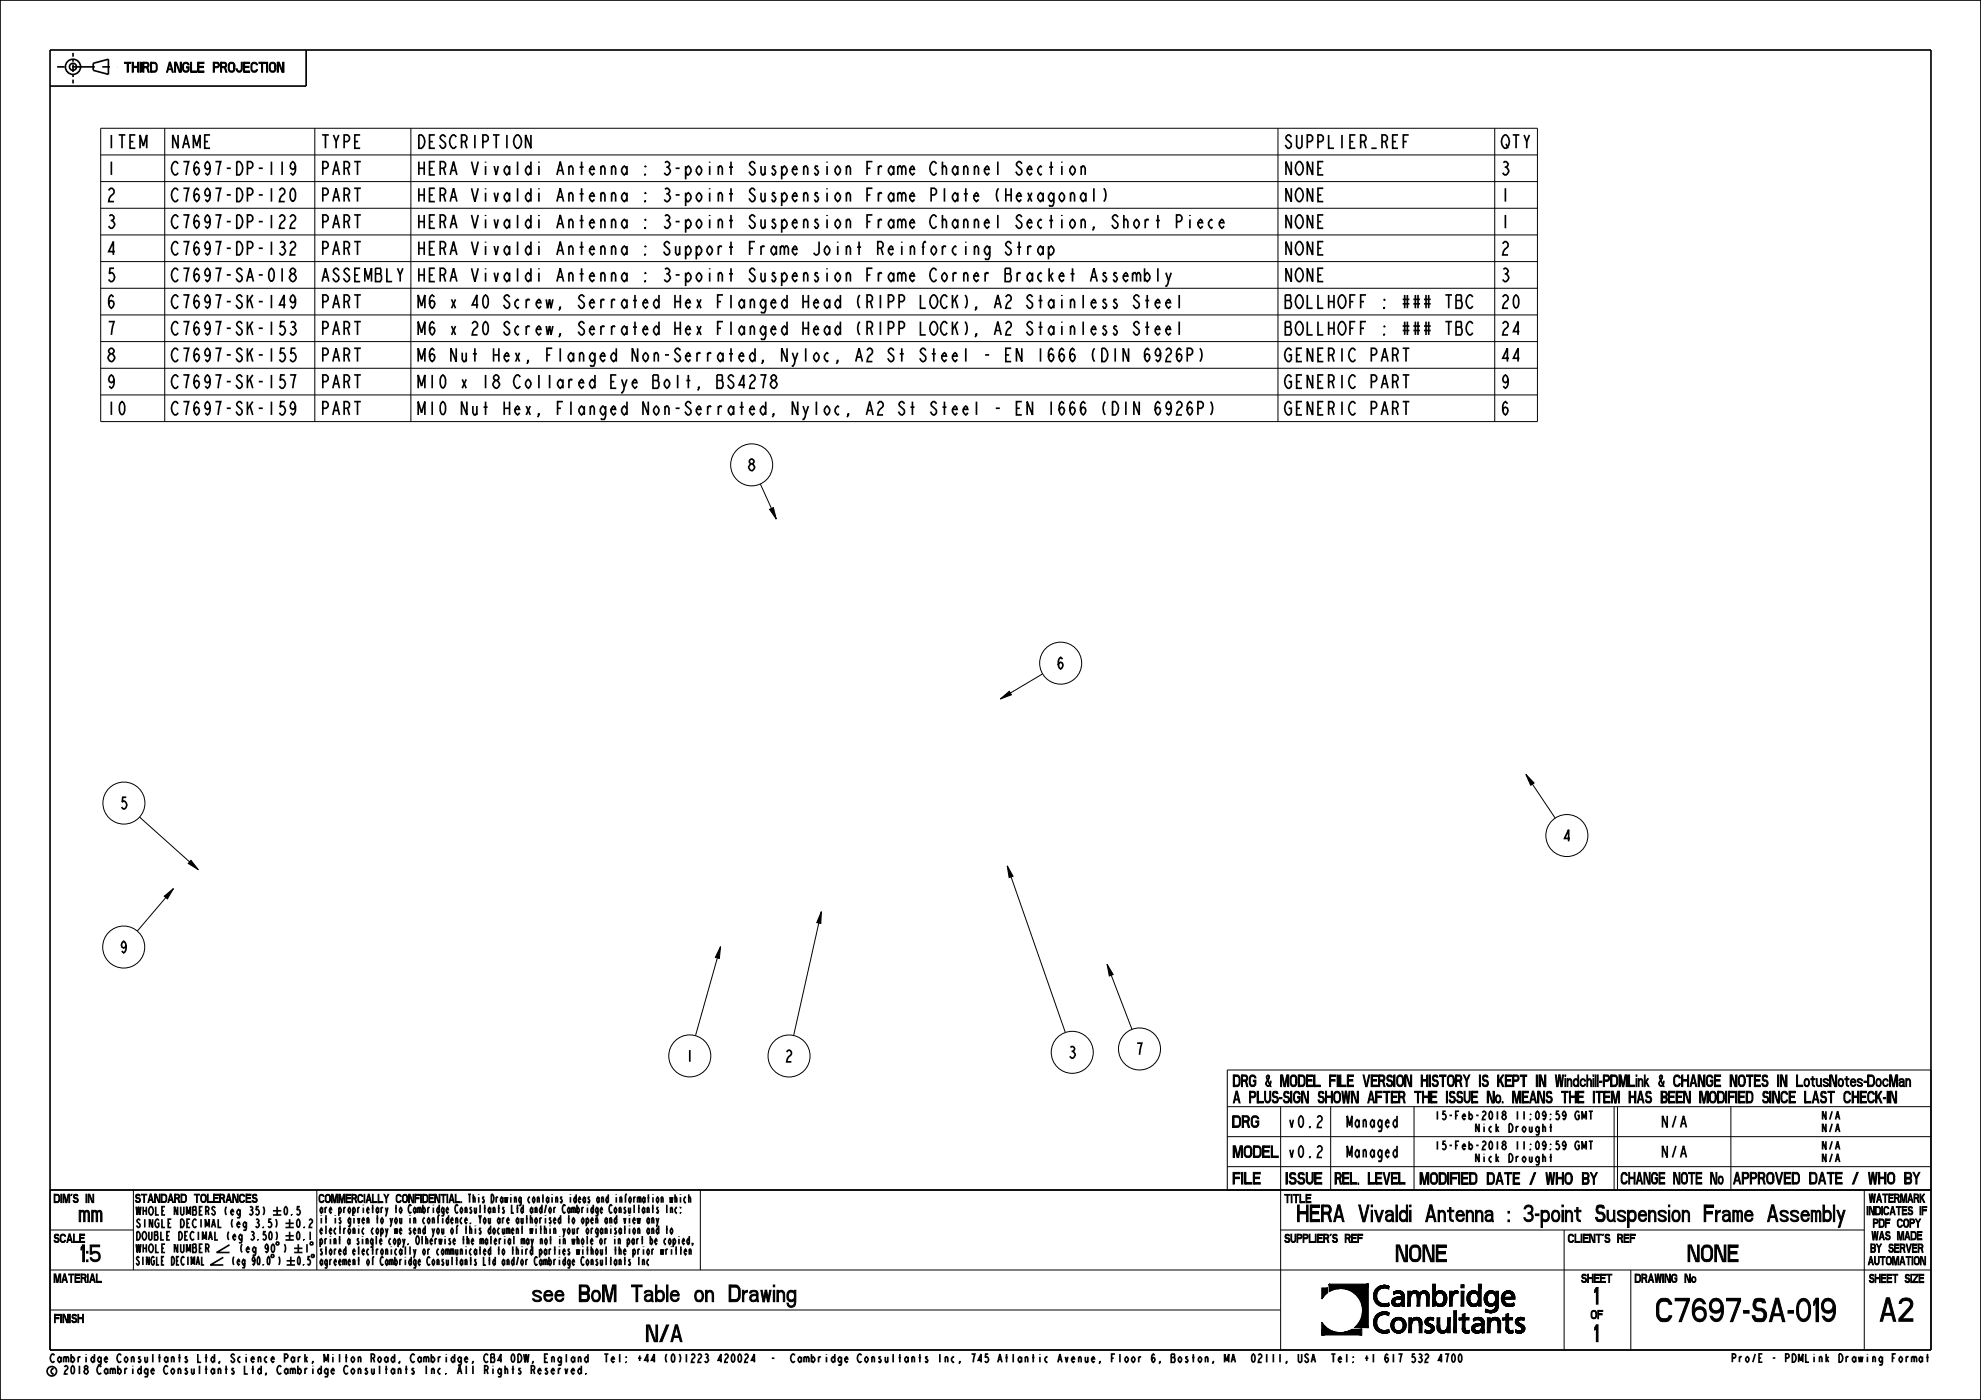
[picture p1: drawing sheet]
<svg xmlns="http://www.w3.org/2000/svg" width="594mm" height="420mm" viewBox="0 0 594 420" stroke-linecap="round" stroke-linejoin="round" font-family="sans-serif">
<g fill="#000">
<path d="M37.3 18.7h1.9v.3h-1.9zM39.9 19.9h1.4v.4h-1.4zM43.1 18.7h.9a.85 .85 0 0 1 .7 .8 .85 .85 0 0 1-.7 .8h-.9v-.3h.9l.3-.4-.3-.6h-.9zM52.6 18.7h.3l1.1 3h-.3zM55 18.9a.94 .94 0 0 1 1-.3 .94 .94 0 0 1 .7 .8h-.4a.68 .68 0 0 0-.7-.4 .68 .68 0 0 0-.6 .7v1a.71 .71 0 0 0 .6 .6 .71 .71 0 0 0 .8-.4v-.5h-.5v-.4h.8v1a1.01 1.01 0 0 1-1.1 .7 1.01 1.01 0 0 1-.9-1 1.7 1.7 0 0 1 .3-1.8zM59.6 18.7h1.5v.4h-1.5zM59.6 19.9h1.3v.4h-1.3zM64.2 18.7h.9a.85 .85 0 0 1 .7 .8 .85 .85 0 0 1-.7 .8h-.9v-.3h.9l.3-.4-.3-.6h-.9zM66.4 18.7h.9a.85 .85 0 0 1 .7 .8 .85 .85 0 0 1-.7 .8h-.9v-.3h.9l.3-.4-.3-.6h-.9zM68.7 18.9a.98 .98 0 0 1 1.2-.2 .98 .98 0 0 1 .5 1h-.3a.7 .7 0 0 0-.7-.7 .7 .7 0 0 0-.7 .7v1a.7 .7 0 0 0 .7 .6 .7 .7 0 0 0 .7-.6h.3a1 1 0 0 1-1 1 1 1 0 0 1-1-1 1.7 1.7 0 0 1 .3-1.8zM70.1 19.7h.3v1h-.3zM73.3 18.7h1.5v.4h-1.5z"/>
<path d="M73.3 19.9h1.3v.4h-1.3zM75.5 18.9a.94 .94 0 0 1 1-.3 .94 .94 0 0 1 .7 .8h-.4a.68 .68 0 0 0-.7-.4 .68 .68 0 0 0-.6 .7v1a.68 .68 0 0 0 .6 .6 .68 .68 0 0 0 .7-.4h.4a.99 .99 0 0 1-1.1 .8 .99 .99 0 0 1-.9-1 1.7 1.7 0 0 1 .3-1.8zM77.6 18.7h1.9v.3h-1.9zM81 18.9a.98 .98 0 0 1 1.2-.2 .98 .98 0 0 1 .5 1h-.3a.7 .7 0 0 0-.7-.7 .7 .7 0 0 0-.7 .7v1a.7 .7 0 0 0 .7 .6 .7 .7 0 0 0 .7-.6h.3a1 1 0 0 1-1 1 1 1 0 0 1-1-1 1.7 1.7 0 0 1 .3-1.8zM82.4 19.7h.3v1h-.3zM83.4 18.7h.3l1.1 3h-.3zM43.9 20.1h.4l.4 1.6h-.3zM45.4 18.7h.9l.5 .2a2.47 2.47 0 0 1 .1 2.4l-.3 .3-1.2 .1v-.4l1.1-.1 .3-.5-.1-1.5-1.3-.1zM50.7 18.7h.3l-.8 3h-.3zM50.3 20.7h1.2v.2h-1.2zM50.8 18.7h.3l.8 3h-.3zM57.4 21.3h1.5v.4h-1.5z"/>
<path d="M59.6 21.3h1.5v.4h-1.5zM67.2 20.1h.4l.4 1.6h-.3zM72.3 18.7h.3v2a.91 .91 0 0 1-.9 1 .91 .91 0 0 1-.9-1h.3a.6 .6 0 0 0 .6 .6 .6 .6 0 0 0 .6-.6zM73.3 21.3h1.5v.4h-1.5zM370.6 327.4h.3l-.8 3.5h-.3zM370 334.7h1.1l.6 .3a2.89 2.89 0 0 1 .1 2.8l-.4 .3-1.4 .1v-.4l1.3-.1 .4-.7-.2-1.6-.4-.2h-1.1zM370.1 322.5h.9l.5 .3a3.2 3.2 0 0 1 .1 2.7l-.3 .4-1.2 .1v-.5h1.1l.3-.7-.1-1.6-.4-.3h-.9zM370.2 329.7h1.2v.3h-1.2zM370.7 327.4h.3l.8 3.5h-.3zM372.5 322.5h1a1.04 1.04 0 0 1 .6 1 1.04 1.04 0 0 1-.6 .9h-1v-.4h1l.3-.5-.3-.6h-1zM372.8 334.7h1.1a1 1 0 0 1 .7 1 1 1 0 0 1-.7 1h-1.1v-.5h1.1l.3-.4-.3-.7h-1.1zM373.4 324.2h.3l.5 1.8h-.4z"/>
<path d="M373.8 336.4h.4l.5 1.8h-.4zM375 327.4h.9a1.04 1.04 0 0 1 .7 1 1.04 1.04 0 0 1-.7 .9h-.9v-.4h.9l.3-.5-.3-.6h-.9zM375.1 322.6h1l.5 .6-.4 .2a.68 .68 0 0 0-.8-.5 .68 .68 0 0 0-.5 .8v1.1a.71 .71 0 0 0 .6 .7 .71 .71 0 0 0 .8-.4v-.6h-.5v-.5h.8v1.2a1.02 1.02 0 0 1-1.2 .8 1.02 1.02 0 0 1-.8-1.2 2.13 2.13 0 0 1 .5-2.2zM377.2 330.4h1.6v.5h-1.6zM375.5 335a1.1 1.1 0 0 1 1.2-.3 1.1 1.1 0 0 1 .7 .9h-.4a.79 .79 0 0 0-.9-.4 .79 .79 0 0 0-.6 .7v1.1a.83 .83 0 0 0 .7 .8 .83 .83 0 0 0 .9-.5v-.6h-.5v-.4h.8v1.2a1.17 1.17 0 0 1-1.3 .7 1.17 1.17 0 0 1-.9-1.2 1.98 1.98 0 0 1 .3-2zM379.2 327.4h.3v2.3a.63 .63 0 0 0 .6 .7 .63 .63 0 0 0 .6-.7v-2.3h.3v2.3a.95 .95 0 0 1-.9 1.2 .95 .95 0 0 1-.9-1.2zM380.5 323.2h.2l-.1 .3-.6 .9a.63 .63 0 0 0-.4 .8 .63 .63 0 0 0 .8 .4 .63 .63 0 0 0 .5-.7v-.6h.2a1.1 1.1 0 0 1-1.2 1.5l-.2-.1a1.01 1.01 0 0 1 .2-1.5zM379.9 322.6l.4-.1 .3 .2 .1 .5-.6-.4-.2 .5 1.2 2.7h-.2l-1.2-2.5zM382.2 328.9a.99 .99 0 0 1 1.1 .7 .99 .99 0 0 1-.6 1.2 .99 .99 0 0 1-1.2-.5l-.1-.3h.4l.3 .4 .8-.2v-.7l-.3-.3h-.4zM381.7 327.5h1.2l.3 .5-1.2-.1-.1 .5 .3 .8-.6-.5zM383.7 329.2h.7v.4h-.7zM384.3 322.5h.3l.7 3.5h-.3z"/>
<path d="M385.6 328.9a.99 .99 0 0 1 1.1 .7 .99 .99 0 0 1-.6 1.2 .99 .99 0 0 1-1.2-.5l-.1-.3h.4l.3 .4 .8-.2v-.7l-.3-.3h-.4zM385.8 322.5h.3l-.7 3.5h-.3zM385.1 327.5h1.1l.3 .5-1.1-.1-.1 .5 .3 .8-.6-.5zM387.4 322.6l.3-.1a1.07 1.07 0 0 1 1.2 1.2h-.3a.72 .72 0 0 0-.7-.8 .72 .72 0 0 0-.8 .8v1.1a.72 .72 0 0 0 .8 .8 .72 .72 0 0 0 .7-.8h.3a1.04 1.04 0 0 1-1 1.2 1.04 1.04 0 0 1-1.1-1.2 2.13 2.13 0 0 1 .6-2.2zM388.6 323.7h.3v1.1h-.3zM389.6 322.5h.9l.5 .3a3.2 3.2 0 0 1 .1 2.7l-.3 .4-1.2 .1v-.5h1.1l.3-.7-.1-1.6-.4-.3h-.9zM388.4 327.5h1l.5 .6-.4 .2a.68 .68 0 0 0-.8-.5 .68 .68 0 0 0-.5 .8v1.1a.71 .71 0 0 0 .5 .7 .71 .71 0 0 0 .8-.4v-.6h-.4v-.5h.8v1.2a1.02 1.02 0 0 1-1.3 .8 1.02 1.02 0 0 1-.7-1.2 2.13 2.13 0 0 1 .5-2.2zM390.6 327.4h.3l1.1 3.5h-.3zM392 322.5h1.6v.4h-1.6zM392 323.9h1.4v.4h-1.4zM392 325.5h1.6v.5h-1.6zM394.3 325.5h1.5v.5h-1.5z"/>
<path d="M396 328.9a.99 .99 0 0 1 1.1 .7 .99 .99 0 0 1-.6 1.2 .99 .99 0 0 1-1.2-.5l-.1-.3h.4l.3 .4 .8-.2v-.7l-.3-.3h-.4zM395.5 327.5h1.1l.3 .5-1.1-.1-.1 .5 .3 .8-.6-.5zM397.8 328.8h1.4v.4h-1.4zM399 322.5h1.5v.4h-1.5zM399 323.9h1.3v.4h-1.3zM400.4 327.5l.3-.1a1.07 1.07 0 0 1 1.2 1.2h-.3a.72 .72 0 0 0-.7-.8 .72 .72 0 0 0-.7 .8v1.1a.72 .72 0 0 0 .7 .8 .72 .72 0 0 0 .7-.8h.3a1.04 1.04 0 0 1-1 1.2 1.04 1.04 0 0 1-1-1.2 2.13 2.13 0 0 1 .5-2.2zM401.6 328.6h.3v1.1h-.3zM402.1 325.5h1.5v.5h-1.5zM402.4 327.4h.3l.4 3.5h-.3zM403.4 327.4h.3l-.5 3.5h-.3zM403.5 327.4h.3l.5 3.5h-.3zM404.3 322.5h1.5v.4h-1.5z"/>
<path d="M404.3 323.9h1.3v.4h-1.3zM404.3 325.5h1.5v.5h-1.5zM404.5 327.4h.3l-.4 3.5h-.3zM405.5 327.4h.3l1.2 3.5h-.4zM408.7 322.5h.3l.8 3.5h-.3zM410.9 327.4h.3l-.8 3.5h-.3zM410.4 322.5h.3l-.8 3.5h-.3zM410.5 329.7h1.2v.3h-1.2zM411.4 322.5h1.6v.4h-1.6zM411.4 323.9h1.4v.4h-1.4zM411.4 325.5h1.6v.5h-1.6zM411 327.4h.3l.9 3.5h-.3z"/>
<path d="M412.9 327.4h1.5v.4h-1.5zM412.9 328.8h1.3v.4h-1.3zM413.7 322.5h.9a1.04 1.04 0 0 1 .7 1 1.04 1.04 0 0 1-.7 .9h-.9v-.4h.9l.3-.5-.3-.6h-.9zM414.5 324.2h.4l.4 1.8h-.3zM414.8 327.4h2v.4h-2zM416.5 324a.99 .99 0 0 1 1.1 .7 .99 .99 0 0 1-.6 1.2 .99 .99 0 0 1-1.2-.5l-.1-.3h.4l.3 .4 .8-.2v-.7l-.3-.3h-.4zM416 322.6h1.2l.3 .5-1.2-.1-.1 .5 .3 .8-.6-.5zM417.5 327.4h1.5v.4h-1.5zM417.5 328.8h1.3v.4h-1.3zM417.5 330.4h1.5v.5h-1.5zM419.7 327.4h.9a1.04 1.04 0 0 1 .7 1 1.04 1.04 0 0 1-.7 .9h-.9v-.4h.9l.3-.5-.3-.6h-.9zM420.5 329.1h.4l.4 1.8h-.3z"/>
<path d="M419.3 322.6l.3-.1a1.07 1.07 0 0 1 1.2 1.2h-.3a.72 .72 0 0 0-.7-.8 .72 .72 0 0 0-.7 .8v1.1a.72 .72 0 0 0 .7 .8 .72 .72 0 0 0 .7-.8h.3a1.04 1.04 0 0 1-1 1.2 1.04 1.04 0 0 1-1-1.2 2.13 2.13 0 0 1 .5-2.2zM420.5 323.7h.3v1.1h-.3zM421.5 322.5h.4l1.1 3.5h-.3zM424.2 327.4h1.9v.4h-1.9zM426.4 323.9h1.5v.4h-1.5zM426.9 328.8h1.4v.4h-1.4zM429.3 327.4h1.5v.4h-1.5zM429.3 328.8h1.3v.4h-1.3zM429.3 330.4h1.5v.5h-1.5zM430.2 324a.99 .99 0 0 1 1.1 .7 .99 .99 0 0 1-.6 1.2 .99 .99 0 0 1-1.2-.5l-.1-.3h.4l.3 .4 .8-.2v-.7l-.3-.3h-.4zM429.7 322.6h1.1l.3 .5-1.1-.1-.1 .5 .3 .8-.6-.5zM431.7 322.5h1.9v.4h-1.9z"/>
<path d="M435.3 328.9a.99 .99 0 0 1 1.1 .7 .99 .99 0 0 1-.6 1.2 .99 .99 0 0 1-1.2-.5l-.1-.3h.4l.3 .4 .8-.2v-.7l-.3-.3h-.4zM434.5 322.6l.3-.1a1.07 1.07 0 0 1 1.2 1.2h-.3a.72 .72 0 0 0-.7-.8 .72 .72 0 0 0-.7 .8v1.1a.72 .72 0 0 0 .7 .8 .72 .72 0 0 0 .7-.8h.3a1.04 1.04 0 0 1-1 1.2 1.04 1.04 0 0 1-1-1.2 2.13 2.13 0 0 1 .5-2.2zM435.7 323.7h.3v1.1h-.3zM434.8 327.5h1.1l.3 .5-1.1-.1-.1 .5 .3 .8-.6-.5zM436.8 322.5h.9a1.04 1.04 0 0 1 .6 1 1.04 1.04 0 0 1-.6 .9h-.9v-.4h.9l.3-.5-.3-.6h-.9zM437.5 328.9a.99 .99 0 0 1 1.2 .7 .99 .99 0 0 1-.6 1.2 .99 .99 0 0 1-1.3-.5v-.3h.3l.3 .4 .8-.2v-.7l-.3-.3h-.4zM437.6 324.2h.3l.5 1.8h-.4zM437.1 327.5h1.1l.3 .5-1.1-.1-.2 .5 .3 .8-.6-.5zM438.8 322.5h.3l.8 1.7v1.8h-.3v-1.8zM439 327.4h.3v2.3a.63 .63 0 0 0 .6 .7 .63 .63 0 0 0 .6-.7v-2.3h.3v2.3a.95 .95 0 0 1-.9 1.2 .95 .95 0 0 1-.9-1.2zM440.4 322.5h.3l-.8 1.7h-.3zM441.6 327.4h1.5v.4h-1.5z"/>
<path d="M441.6 328.8h1.3v.4h-1.3zM441.6 330.4h1.5v.5h-1.5zM445.2 324a.99 .99 0 0 1 1.1 .7 .99 .99 0 0 1-.6 1.2 .99 .99 0 0 1-1.2-.5l-.1-.3h.4l.3 .4 .8-.2v-.7l-.3-.3h-.4zM444.7 322.6h1.1l.4 .5-1.2-.1-.1 .5 .3 .8-.6-.5zM446.3 327.4h.3l1.1 3.5h-.3zM448.7 328.6l.3-.1 .1 .3a.99 .99 0 0 0-.5 1 .99 .99 0 0 0 .7 .8l.1 .3a1.24 1.24 0 0 1-1-.8 1.24 1.24 0 0 1 .2-1.3zM449 328.5a1.24 1.24 0 0 1 1.1 .8 1.24 1.24 0 0 1-.3 1.3l-.4 .3-.1-.3a.99 .99 0 0 0 .5-1 .99 .99 0 0 0-.7-.8zM449.6 323.9h.4l.9 2.1h-.4zM450.4 330.5h.3v.4h-.3zM450.5 322.5h.4l-1.5 2.3v-.6zM451.7 322.5h1.5v.4h-1.5zM451.7 323.9h1.3v.4h-1.3z"/>
<path d="M451.7 325.5h1.5v.5h-1.5zM453.9 327.4h.3l.7 3.5h-.3zM453.9 322.5h.9a1.04 1.04 0 0 1 .7 1 1.04 1.04 0 0 1-.7 .9h-.9v-.4h.9l.3-.5-.3-.6h-.9zM455.4 327.4h.3l-.7 3.5h-.3zM455.8 322.5h2v.4h-2zM456.7 327.4h1.5v.4h-1.5zM456.7 328.8h1.3v.4h-1.3zM456.7 330.4h1.5v.5h-1.5zM459.5 327.4h.3l-.8 3.5h-.3zM459.1 329.7h1.2v.3h-1.2zM459.6 327.4h.3l.8 3.5h-.3zM461.4 327.4h.3l1.1 3.5h-.3z"/>
<path d="M461.8 322.5h.3l1.1 3.5h-.3zM464.3 328.9a.99 .99 0 0 1 1.2 .7 .99 .99 0 0 1-.6 1.2 .99 .99 0 0 1-1.3-.5v-.3h.3l.3 .4 .8-.2v-.7l-.3-.3h-.4zM463.9 327.5h1.1l.3 .5-1.1-.1-.2 .5 .3 .8-.6-.5zM466.4 322.5h.3l.4 3.5h-.3zM467.4 322.5h.3l-.5 3.5h-.3zM467.5 322.5h.3l.5 3.5h-.3zM468.3 327.4h1.9v.4h-1.9zM468.5 322.5h.3l-.4 3.5h-.3zM469.2 322.5h.3v.4h-.3zM470.2 323.8l.6-.2 .4 .4 .1 2h-.2l-.1-1.8-.4-.3-.5 .4zM470.9 328.8h1.4v.4h-1.4zM472 323.8a.64 .64 0 0 1 .8-.2 .64 .64 0 0 1 .3 .8l-.5-.4a.79 .79 0 0 0-.7 .9 .79 .79 0 0 0 .9 .6l.3-.3a.71 .71 0 0 1-.7 .8 .71 .71 0 0 1-.7-.9z"/>
<path d="M473.4 327.4h1.5v.4h-1.5zM473.4 328.8h1.3v.4h-1.3zM473.4 330.4h1.5v.5h-1.5zM474 323.9l.3-.2a.74 .74 0 0 1 1.1 .6h-.3a.64 .64 0 0 0-.8-.3 .64 .64 0 0 0-.3 .9 .58 .58 0 0 0 .4 .7 .58 .58 0 0 0 .7-.4h.3a.85 .85 0 0 1-1.1 .7 .85 .85 0 0 1-.5-1.1zM476.2 323.8l.5-.2 .4 .4 .1 2h-.2l-.1-1.8-.4-.3-.4 .4zM477.6 322.5h.3v.4h-.3zM478.6 327.4h1.9v.4h-1.9zM479.6 324.3h.7v.4h-.7zM481.1 322.5h.9a1.04 1.04 0 0 1 .6 1 1.04 1.04 0 0 1-.6 .9h-.9v-.4h.9l.3-.5-.3-.6h-.9zM481.2 327.4h1.5v.4h-1.5zM481.2 328.8h1.3v.4h-1.3zM481.2 330.4h1.5v.5h-1.5z"/>
<path d="M483.3 322.5h.9l.5 .3a3.2 3.2 0 0 1 .1 2.7l-.3 .4-1.2 .1v-.5h1.1l.3-.7-.1-1.6-.4-.3h-.9zM483.5 327.4h.3l.7 3.5h-.3zM485 327.4h.3l-.7 3.5h-.3zM485.8 322.5h.3l.7 3.5h-.3zM487.3 322.5h.3l-.7 3.5h-.3zM488.6 325.5h1.5v.5h-1.5zM488.8 328.8h1.4v.4h-1.4zM490.6 322.5h.2v.4h-.2zM491.7 327.4h.3l-.8 3.5h-.3zM491.3 329.7h1.2v.3h-1.2zM491.6 323.8l.5-.2 .4 .4 .2 2h-.3l-.1-1.8-.4-.3-.4 .4zM491.8 327.4h.3l.9 3.5h-.3z"/>
<path d="M493.5 324.6l.2-.1 .8 1.5h-.3zM494 323.6h.3l-1 1.6v-.4zM494.1 328.9a.99 .99 0 0 1 1.2 .7 .99 .99 0 0 1-.6 1.2 .99 .99 0 0 1-1.3-.5v-.3h.3l.3 .4 .8-.2v-.7l-.3-.3h-.4zM493.7 327.5h1.1l.3 .5-1.1-.1-.2 .5 .3 .8-.6-.5zM498.3 323.2h.2v.3l-.6 .9a.63 .63 0 0 0-.4 .8 .63 .63 0 0 0 .7 .4 .63 .63 0 0 0 .5-.7l.1-.6h.2a1.1 1.1 0 0 1-1.2 1.5l-.2-.1a1.01 1.01 0 0 1 .2-1.5zM498.4 327.4h.9a1.04 1.04 0 0 1 .7 1 1.04 1.04 0 0 1-.7 .9h-.9v-.4h.9l.3-.5-.3-.6h-.9zM498.4 328.9h.9a1.09 1.09 0 0 1 .7 1 1.09 1.09 0 0 1-.7 1h-.9v-.5h.9l.3-.4-.2-.6-1-.1zM497.8 322.6l.4-.1 .3 .2v.5l-.5-.4-.2 .5 1.2 2.7h-.2l-1.2-2.5zM500.6 327.4h1.5v.4h-1.5zM500.6 328.8h1.3v.4h-1.3zM500.6 330.4h1.5v.5h-1.5zM502.9 327.4h1.5v.4h-1.5z"/>
<path d="M502.9 328.8h1.3v.4h-1.3zM502.9 330.4h1.5v.5h-1.5zM502.3 322.6l.4-.1a.98 .98 0 0 1 1.1 .9h-.3a.68 .68 0 0 0-.8-.5 .68 .68 0 0 0-.6 .8v1.1a.68 .68 0 0 0 .6 .7 .68 .68 0 0 0 .8-.4h.3a1.01 1.01 0 0 1-1.1 .9 1.01 1.01 0 0 1-.9-1.2 2.13 2.13 0 0 1 .5-2.2zM504.6 323.9h1.4v.4h-1.4zM505.1 327.4h.3l1.1 3.5h-.3zM507.6 322.5h.3l-.9 3.5h-.3zM507.1 324.8h1.3v.3h-1.3zM507.7 322.5h.3l.8 3.5h-.3zM509.5 322.5h.3l1.1 3.5h-.3zM510 327.4h.3l.7 3.5h-.3zM511.5 327.4h.3l-.7 3.5h-.3zM512.1 322.6h1.1l.4 .6-.3 .2a.68 .68 0 0 0-.8-.5 .68 .68 0 0 0-.6 .8v1.1a.71 .71 0 0 0 .6 .7 .71 .71 0 0 0 .8-.4v-.6h-.4v-.5h.7v1.2a1.02 1.02 0 0 1-1.2 .8 1.02 1.02 0 0 1-.8-1.2 2.13 2.13 0 0 1 .5-2.2z"/>
<path d="M514.4 322.5h1.5v.4h-1.5zM514.4 323.9h1.3v.4h-1.3zM514.4 325.5h1.5v.5h-1.5zM513.1 327.5l.3-.1a1.07 1.07 0 0 1 1.2 1.2h-.3a.72 .72 0 0 0-.7-.8 .72 .72 0 0 0-.7 .8v1.1a.72 .72 0 0 0 .7 .8 .72 .72 0 0 0 .7-.8h.3a1.04 1.04 0 0 1-1 1.2 1.04 1.04 0 0 1-1-1.2 2.13 2.13 0 0 1 .5-2.2zM514.3 328.6h.3v1.1h-.3zM515.3 327.4h.9l.5 .3a3.2 3.2 0 0 1 .1 2.7l-.3 .4-1.2 .1v-.5h1.1l.3-.7-.1-1.6-.4-.3h-.9zM518.6 327.4h1.5v.4h-1.5zM518.6 328.8h1.3v.4h-1.3zM519.1 322.5h.3l1.1 3.5h-.3zM521.6 327.4h1.6v.4h-1.6zM521.6 328.8h1.4v.4h-1.4zM521.6 330.4h1.6v.5h-1.6z"/>
<path d="M521.7 322.6l.4-.1a1.07 1.07 0 0 1 1.2 1.2h-.3a.72 .72 0 0 0-.7-.8 .72 .72 0 0 0-.8 .8v1.1a.72 .72 0 0 0 .8 .8 .72 .72 0 0 0 .7-.8h.3a1.04 1.04 0 0 1-1 1.2 1.04 1.04 0 0 1-1.1-1.2 2.13 2.13 0 0 1 .5-2.2zM523 323.7h.3v1.1h-.3zM523.7 322.5h1.9v.4h-1.9zM523.9 327.4h.9l.5 .3a3.2 3.2 0 0 1 .1 2.7l-.3 .4-1.2 .1v-.5h1.1l.3-.7-.1-1.6-.4-.3h-.9zM526.3 322.5h1.6v.4h-1.6zM526.3 323.9h1.4v.4h-1.4zM526.3 325.5h1.6v.5h-1.6zM529 324a.99 .99 0 0 1 1.2 .7 .99 .99 0 0 1-.6 1.2 .99 .99 0 0 1-1.3-.5v-.3h.3l.3 .4 .9-.2v-.7l-.3-.3h-.5zM529.2 328.9a.99 .99 0 0 1 1.2 .7 .99 .99 0 0 1-.6 1.2 .99 .99 0 0 1-1.3-.5v-.3h.3l.3 .4 .9-.2v-.7l-.3-.3h-.5zM528.6 322.6h1.1l.3 .5-1.1-.1-.2 .5 .3 .8-.6-.5zM528.8 327.5h1.1l.3 .5-1.1-.1-.2 .5 .3 .8-.6-.5zM531.9 327.4h.3l1.1 3.5h-.3z"/>
<path d="M534.1 322.5h.3l1.1 3.5h-.3zM534.5 327.5l.3-.1a.98 .98 0 0 1 1.2 .9h-.4a.68 .68 0 0 0-.8-.5 .68 .68 0 0 0-.5 .8v1.1a.68 .68 0 0 0 .5 .7 .68 .68 0 0 0 .8-.4h.4a1.01 1.01 0 0 1-1.2 .9 1.01 1.01 0 0 1-.8-1.2 2.13 2.13 0 0 1 .5-2.2zM536.8 327.4h1.5v.4h-1.5zM536.8 328.8h1.3v.4h-1.3zM536.8 330.4h1.5v.5h-1.5zM539 325.5h1.5v.5h-1.5zM541.4 330.4h1.6v.5h-1.6zM541.2 323.7l.3-.1 .2 .3a.99 .99 0 0 0-.5 1 .99 .99 0 0 0 .7 .8l.1 .3a1.24 1.24 0 0 1-1.1-.8 1.24 1.24 0 0 1 .2-1.3zM541.5 323.6a1.24 1.24 0 0 1 1.1 .8 1.24 1.24 0 0 1-.2 1.3l-.4 .3-.1-.3a.99 .99 0 0 0 .4-1 .99 .99 0 0 0-.6-.8zM543.4 323h.2v.6h.6v.3h-.6v1.3l.5 .5v.3l-.6-.3-.1-1.8h-.4v-.3h.4zM544.2 327.4h.3l-.8 3.5h-.3zM543.8 329.7h1.2v.3h-1.2z"/>
<path d="M544.6 323.6h.3v1.7a.49 .49 0 0 0 .5 .4 .49 .49 0 0 0 .5-.5 .66 .66 0 0 1-.7 .8 .66 .66 0 0 1-.6-.9zM544.3 327.4h.3l.8 3.5h-.3zM545.9 323.6h.2l.1 2.4h-.2l-.1-.5zM546.6 328.9a.99 .99 0 0 1 1.1 .7 .99 .99 0 0 1-.6 1.2 .99 .99 0 0 1-1.2-.5l-.1-.3h.4l.3 .4 .8-.2v-.7l-.3-.3h-.4zM546.1 327.5h1.2l.3 .5-1.2-.1-.1 .5 .3 .8-.6-.5zM548.1 327.4h1.9v.4h-1.9zM546.8 323.8l.5-.2 .6 .1 .4 .5h-.3a.56 .56 0 0 0-.6-.4 .56 .56 0 0 0-.4 .5l1 .6a.75 .75 0 0 1-.1 1.1 .75 .75 0 0 1-1.1-.3l-.1-.3h.2a.56 .56 0 0 0 .6 .3 .56 .56 0 0 0 .5-.5l-1.2-.7zM549 322.5h.3l1.1 3.5h-.3zM551.5 323.7l.3-.1 .1 .3a.99 .99 0 0 0-.5 1 .99 .99 0 0 0 .7 .8l.1 .3a1.24 1.24 0 0 1-1.1-.8 1.24 1.24 0 0 1 .2-1.3zM551.8 323.6a1.24 1.24 0 0 1 1 .8 1.24 1.24 0 0 1-.2 1.3l-.4 .3-.1-.3a.99 .99 0 0 0 .4-1 .99 .99 0 0 0-.6-.8zM553.6 323h.2v.6h.6v.3h-.6v1.3l.5 .5v.3l-.6-.3-.1-1.8h-.4v-.3h.4zM553.4 327.5l.3-.1a.98 .98 0 0 1 1.2 .9h-.4a.68 .68 0 0 0-.8-.5 .68 .68 0 0 0-.5 .8v1.1a.68 .68 0 0 0 .5 .7 .68 .68 0 0 0 .8-.4h.4a1.01 1.01 0 0 1-1.2 .9 1.01 1.01 0 0 1-.8-1.2 2.13 2.13 0 0 1 .5-2.2z"/>
<path d="M555.6 328.8h1.5v.4h-1.5zM555.1 323.9l.3-.2a.77 .77 0 0 1 1.1 .8h-.3a.62 .62 0 0 0-.8-.5 .62 .62 0 0 0-.3 .9 .58 .58 0 0 0 .4 .7 .58 .58 0 0 0 .7-.4h.3a.85 .85 0 0 1-1.1 .7 .85 .85 0 0 1-.6-1.1zM555.1 324.5h1.4v.3h-1.4zM558.1 327.4h1.5v.4h-1.5zM558.1 328.8h1.3v.4h-1.3zM558.1 330.4h1.5v.5h-1.5zM557 323.8l.5-.2 .6 .1 .4 .5h-.3a.56 .56 0 0 0-.6-.4 .56 .56 0 0 0-.4 .5l1 .6a.75 .75 0 0 1-.1 1.1 .75 .75 0 0 1-1.1-.3l-.1-.3h.2a.56 .56 0 0 0 .6 .3 .56 .56 0 0 0 .5-.5l-1.2-.7zM558.9 324.3h.7v.4h-.7zM560.3 322.5h1l.5 .3a3.2 3.2 0 0 1 .1 2.7l-.3 .4-1.3 .1v-.5h1.2l.3-.7-.2-1.6-.3-.3h-1zM560.5 327.5l.3-.1a.98 .98 0 0 1 1.2 .9h-.3a.68 .68 0 0 0-.8-.5 .68 .68 0 0 0-.6 .8v1.1a.68 .68 0 0 0 .6 .7 .68 .68 0 0 0 .8-.4h.3a1.01 1.01 0 0 1-1.1 .9 1.01 1.01 0 0 1-.9-1.2 2.13 2.13 0 0 1 .5-2.2zM563 328.8h.4l.9 2.1h-.4zM562.8 323.7l.3-.1 .1 .3a.99 .99 0 0 0-.5 1 .99 .99 0 0 0 .7 .8l.1 .3a1.24 1.24 0 0 1-1.1-.8 1.24 1.24 0 0 1 .3-1.3z"/>
<path d="M563.1 323.6a1.24 1.24 0 0 1 1.1 .8 1.24 1.24 0 0 1-.3 1.3l-.4 .3-.1-.3a.99 .99 0 0 0 .5-1 .99 .99 0 0 0-.7-.8zM563.9 327.4h.4l-1.5 2.3v-.6zM564.7 329.2h.7v.4h-.7zM564.8 323.9l.3-.2a.74 .74 0 0 1 1.1 .6h-.3a.64 .64 0 0 0-.9-.3 .64 .64 0 0 0-.2 .9 .58 .58 0 0 0 .4 .7 .58 .58 0 0 0 .7-.4h.3a.85 .85 0 0 1-1.1 .7 .85 .85 0 0 1-.6-1.1zM566.9 322.5h.3l.7 3.5h-.3zM567 327.4h.3l1.1 3.5h-.3zM568.4 322.5h.3l-.7 3.5h-.3zM569.6 323.7l.7-.1 .6 .4 .2 2-.4-.2-.1-1.8-.6-.1-.6 .3zM569.6 324.6l1.1-.2v.3h-.6a.52 .52 0 0 0-.4 .4 .52 .52 0 0 0 .2 .6l.6-.2 .2-.4v.4a.74 .74 0 0 1-1.1 .3 .74 .74 0 0 1 0-1.2zM571.8 323.8l.6-.2 .4 .4 .1 2h-.3v-1.8l-.4-.3-.5 .4zM19.1 358.3h.3l.6 2.5h-.3zM20.4 358.3h.2l-.5 2.5h-.3z"/>
<path d="M21.4 358.3h.2l-.4 .3zM22.6 359.3a.74 .74 0 0 1 .9 .6 .74 .74 0 0 1-.6 .9l-.7-.1-.2-.3-.1-.3 .6 .4 .6-.2v-.5l-.5-.2zM22.2 358.4l.9-.1 .2 .4-.9-.1-.1 .4 .3 .6-.5-.4zM26.7 358.3h.2l.9 2.5h-.2zM41.2 359.3a.74 .74 0 0 1 .9 .5 .74 .74 0 0 1-.5 .9h-.7l-.3-.4v-.2l.5 .3 .7-.1v-.5l-.6-.2zM40.8 358.4l1-.1 .2 .4-.9-.1-.1 .4 .2 .6-.5-.4zM42.4 358.2h1.6v.3h-1.6zM44.7 359.9h1v.2h-1zM46.6 358.2h.2l1 2.5h-.3zM50.7 359.9h1v.2h-1zM52.6 358.2h.7a.71 .71 0 0 1 .6 .7 .71 .71 0 0 1-.6 .7h-.7v-.3h.7l.3-.3-.3-.5h-.7zM53.3 359.5h.3l.3 1.2h-.3z"/>
<path d="M58.3 358.2h1.5v.3h-1.5zM60.4 358.5a.82 .82 0 0 1 1-.2 .82 .82 0 0 1 .4 .8h-.2a.58 .58 0 0 0-.6-.6 .58 .58 0 0 0-.6 .6v.8a.58 .58 0 0 0 .6 .6 .58 .58 0 0 0 .6-.6h.2a.83 .83 0 0 1-.8 .9 .83 .83 0 0 1-.8-.9v-1.1zM61.6 359.1h.2v.8h-.2zM64.3 358.2h1.2v.4h-1.2zM64.3 359.3h1v.3h-1zM66.1 358.2h.7a.71 .71 0 0 1 .6 .7 .71 .71 0 0 1-.6 .7h-.7v-.3h.7l.3-.3-.3-.5h-.7zM66.8 359.5h.3l.3 1.2h-.3zM68.1 359.9h1v.2h-1zM70 358.2h.3l.9 2.5h-.3zM72 358.5a.79 .79 0 0 1 .8-.3 .79 .79 0 0 1 .6 .7h-.3a.57 .57 0 0 0-.6-.3 .57 .57 0 0 0-.5 .5v.8a.57 .57 0 0 0 .5 .5 .57 .57 0 0 0 .6-.3h.3a.82 .82 0 0 1-.9 .7 .82 .82 0 0 1-.7-.9v-1.1zM74 358.2h1.3v.4h-1.3zM74 359.3h1.1v.3h-1.1z"/>
<path d="M76.2 359.3a.74 .74 0 0 1 .9 .5 .74 .74 0 0 1-.5 .9h-.7l-.3-.4v-.2l.5 .3 .7-.1v-.5l-.6-.2zM75.8 358.4l1-.1 .2 .4-.9-.1-.1 .4 .2 .6-.5-.4zM96 358.4h.8l.4 .4-.3 .1a.53 .53 0 0 0-.6-.3 .53 .53 0 0 0-.4 .6v.7a.53 .53 0 0 0 .4 .6 .53 .53 0 0 0 .6-.3h.3a.77 .77 0 0 1-.9 .6 .77 .77 0 0 1-.7-.9l.1-1.1zM97.9 358.4h.8l.3 .4 .1 .4h-.3a.55 .55 0 0 0-.5-.6 .55 .55 0 0 0-.5 .6v.7a.55 .55 0 0 0 .5 .6 .55 .55 0 0 0 .5-.6h.3a.79 .79 0 0 1-.8 .9 .79 .79 0 0 1-.8-.9l.1-1.1zM98.8 359.2h.3v.7h-.3zM99.6 358.3h.3l.5 2.5h-.2zM100.8 358.3h.2l-.5 2.5h-.2zM101.8 358.3h.3l.5 2.5h-.2zM103 358.3h.2l-.5 2.5h-.3zM104 358.3h1.2v.3h-1.2zM104 359.3h1v.3h-1zM105.7 358.3h.7a.72 .72 0 0 1 .5 .7 .72 .72 0 0 1-.5 .7h-.7v-.3h.7l.3-.4-.3-.4h-.7z"/>
<path d="M106.3 359.5h.3l.4 1.3h-.3zM107.7 358.4h.8l.3 .4-.3 .1a.53 .53 0 0 0-.6-.3 .53 .53 0 0 0-.4 .6v.7a.53 .53 0 0 0 .4 .6 .53 .53 0 0 0 .6-.3h.3a.77 .77 0 0 1-.9 .6 .77 .77 0 0 1-.6-.9v-1.1zM110.1 359.9h.9v.3h-.9zM115.1 358.3h.2l.7 1.2v1.3h-.3v-1.3zM116.3 358.3h.3l-.6 1.2h-.3zM119.2 358.4h.7l.4 .4-.3 .1a.53 .53 0 0 0-.6-.3 .53 .53 0 0 0-.4 .6v.7a.53 .53 0 0 0 .4 .6 .53 .53 0 0 0 .6-.3h.3a.77 .77 0 0 1-.9 .6 .77 .77 0 0 1-.6-.9v-1.1zM121 358.4h.8l.4 .4v.4h-.2a.55 .55 0 0 0-.6-.6 .55 .55 0 0 0-.5 .6v.7a.55 .55 0 0 0 .5 .6 .55 .55 0 0 0 .6-.6h.2a.79 .79 0 0 1-.8 .9 .79 .79 0 0 1-.8-.9l.1-1.1zM122 359.2h.2v.7h-.2zM122.8 358.3h.2l.8 2.5h-.2zM124.6 358.3h1.2v.3h-1.2zM124.6 359.3h1v.3h-1zM128.8 358.3h1.2v.3h-1.2z"/>
<path d="M128.8 359.3h1.1v.3h-1.1zM130.6 358.3h.2l.9 2.5h-.3zM132.2 358.3h1.5v.3h-1.5zM134.9 359.9h1v.3h-1zM370.1 351.7h1.7v.5h-1.7zM370.1 353.1h1.5v.5h-1.5zM370.1 343.8h.4l.8 3.5h-.4zM371.9 343.8h.3l-.8 3.5h-.4zM373.6 354.8h1.7v.4h-1.7zM373.4 344.1a1.15 1.15 0 0 1 1.3-.3 1.15 1.15 0 0 1 .7 1.1h-.4a.82 .82 0 0 0-.8-.7 .82 .82 0 0 0-.8 .7v1.2a.82 .82 0 0 0 .8 .7 .82 .82 0 0 0 .8-.7h.4a1.17 1.17 0 0 1-1.2 1.2 1.17 1.17 0 0 1-1.2-1.2 1.98 1.98 0 0 1 .4-2zM375 344.9h.4v1.2h-.4zM376.1 351.7h1.8v.5h-1.8z"/>
<path d="M376.1 353.1h1.6v.5h-1.6zM376.1 354.8h1.8v.4h-1.8zM376.2 343.8h1l.6 .3a2.89 2.89 0 0 1 .1 2.7l-.3 .4-1.4 .1v-.5l1.3-.1 .3-.6-.2-1.7-.4-.2h-1zM379 343.8h1.7v.4h-1.7zM379 345.2h1.5v.4h-1.5zM379 346.8h1.7v.5h-1.7zM381.5 346.8h1.8v.5h-1.8zM385.3 358.3h1.5v.3h-1.5zM387.4 353.3a1.04 1.04 0 0 1 1.3 .7 1.04 1.04 0 0 1-.8 1.3l-1-.1-.3-.5-.1-.3h.4l.4 .4 .9-.2v-.7l-.3-.3h-.5zM387.8 358.3h1.6v.3h-1.6zM386.9 351.9l.5-.1a.8 .8 0 0 1 1.1 .6l-1.3-.1-.1 .5 .3 .8a1.02 1.02 0 0 1-.5-1.7zM390 353.3a1.04 1.04 0 0 1 1.2 .7 1.04 1.04 0 0 1-.7 1.3l-1-.1-.3-.5-.1-.3h.4l.4 .4 .9-.2v-.7l-.4-.3h-.4z"/>
<path d="M389.4 351.9l.6-.1a.8 .8 0 0 1 1.1 .6l-1.3-.1-.2 .5 .4 .8a1.02 1.02 0 0 1-.6-1.7zM391.7 351.8h.3v2.3a.7 .7 0 0 0 .7 .7 .7 .7 0 0 0 .7-.7v-2.3h.4v2.3a1.06 1.06 0 0 1-1.1 1.2 1.06 1.06 0 0 1-1-1.2zM391.8 358.3h1.3v.3h-1.3zM391.8 359.3h1.1v.3h-1.1zM394.6 351.8h1.7v.4h-1.7zM394.6 353.2h1.5v.4h-1.5zM394.6 354.8h1.7v.5h-1.7zM400.6 351.8h.9a1.04 1.04 0 0 1 .7 .9 1.04 1.04 0 0 1-.7 1h-.9v-.4h.9l.3-.5-.3-.7h-.9zM401.4 353.5h.4l.5 1.8h-.4zM403 351.8h1.5v.4h-1.5zM403 353.2h1.3v.4h-1.3zM403 354.8h1.5v.5h-1.5z"/>
<path d="M405.2 354.8h1.5v.5h-1.5zM407.2 354.9h.2v.4h-.2zM410.6 354.8h1.5v.5h-1.5zM412.8 351.8h1.5v.4h-1.5zM412.8 353.2h1.3v.4h-1.3zM412.8 354.8h1.5v.5h-1.5zM414.8 351.8h.3l.8 3.5h-.3zM416.5 351.8h.3l-.8 3.5h-.3zM417.5 351.8h1.5v.4h-1.5zM417.5 353.2h1.3v.4h-1.3zM417.5 354.8h1.5v.5h-1.5zM419.8 354.8h1.5v.5h-1.5z"/>
<path d="M426.1 351.8h.4l.7 3.5h-.3zM427.8 351.8h.3l-.8 3.5h-.3zM429.4 351.9l.3-.1a1.11 1.11 0 0 1 1.3 1.2h-.3a.77 .77 0 0 0-.7-.8 .77 .77 0 0 0-.8 .8v1.1a.77 .77 0 0 0 .8 .8 .77 .77 0 0 0 .7-.8h.3a1.1 1.1 0 0 1-1 1.2 1.1 1.1 0 0 1-1.1-1.2 2.04 2.04 0 0 1 .5-2.2zM430.7 353h.3v1.1h-.3zM431.8 351.8h1l.5 .3a3.1 3.1 0 0 1 .2 2.8l-.4 .3-1.3 .1v-.4l1.2-.1 .3-.7-.1-1.6-.4-.3h-1zM435.3 351.8h1.7v.4h-1.7zM435.3 353.2h1.4v.5h-1.4zM438.6 351.8h1.6v.4h-1.6zM438.6 353.2h1.4v.5h-1.4zM438.6 354.9h1.6v.4h-1.6zM441 351.8h1l.5 .3a3.1 3.1 0 0 1 .1 2.8l-.3 .3-1.3 .1v-.4l1.2-.1 .3-.7-.1-1.6-.4-.3h-1zM446.3 351.8h.9l.6 .3a3.1 3.1 0 0 1 .1 2.8l-.3 .3-1.3 .1v-.4l1.2-.1 .3-.7-.2-1.6-.4-.3h-.9z"/>
<path d="M449.4 351.8h.4l-.9 3.5h-.4zM449 354.1h1.3v.3h-1.3zM449.5 351.8h.4l.8 3.5h-.3zM454 351.8h1.7v.4h-1.7zM454 353.2h1.4v.5h-1.4zM454 354.9h1.7v.4h-1.7zM460 351.8h.5l-1.3 3.5h-.5zM463.5 351.8h.4l.4 3.5h-.3zM464.6 351.8h.4l-.6 3.5h-.3zM464.7 351.8h.4l.5 3.5h-.3zM465.8 351.8h.4l-.5 3.5h-.3zM466.9 353.2h1.6v.5h-1.6z"/>
<path d="M469.8 351.9l.3-.1a1.11 1.11 0 0 1 1.3 1.2h-.3a.77 .77 0 0 0-.8-.8 .77 .77 0 0 0-.8 .8v1.1a.77 .77 0 0 0 .8 .8 .77 .77 0 0 0 .8-.8h.3a1.1 1.1 0 0 1-1.1 1.2 1.1 1.1 0 0 1-1.1-1.2 2.04 2.04 0 0 1 .6-2.2zM471.1 353h.3v1.1h-.3zM474.8 351.8h1a1.01 1.01 0 0 1 .7 1 1.01 1.01 0 0 1-.7 .9h-1v-.4h1l.3-.5-.3-.6h-1zM474.8 353.3h1a1.06 1.06 0 0 1 .7 1 1.06 1.06 0 0 1-.7 1h-1v-.4h1l.3-.5-.2-.6-1.1-.1zM476.9 351.8h.3l.9 1.7v1.8h-.3v-1.8zM478.6 351.8h.4l-.9 1.7h-.3zM486.6 351.8h.9l.4 .7-.3 .1a.63 .63 0 0 0-.8-.4 .63 .63 0 0 0-.4 .7v1.1a.63 .63 0 0 0 .4 .8 .63 .63 0 0 0 .8-.5h.3a.94 .94 0 0 1-1.1 .9 .94 .94 0 0 1-.7-1.2 2.23 2.23 0 0 1 .5-2.2zM488.6 353.1h1.4v.5h-1.4zM491.4 351.7h.3l-.8 3.5h-.3zM491 354h1.2v.3h-1.2zM491.5 351.7h.3l.7 3.5h-.3zM493.2 351.7h.3l1 3.5h-.3z"/>
<path d="M495.7 351.8h.9l.4 .7-.3 .1a.63 .63 0 0 0-.8-.4 .63 .63 0 0 0-.4 .7v1.1a.66 .66 0 0 0 .5 .8 .66 .66 0 0 0 .8-.5v-.6h-.5v-.4h.7v1.2a.95 .95 0 0 1-1.1 .7 .95 .95 0 0 1-.7-1.2 2.23 2.23 0 0 1 .5-2.2zM497.7 351.7h1.5v.5h-1.5zM497.7 353.1h1.3v.5h-1.3zM497.7 354.8h1.5v.4h-1.5zM502.1 351.7h.3l1 3.5h-.2zM504.6 351.8h.9l.4 .7 .1 .4h-.3a.67 .67 0 0 0-.7-.8 .67 .67 0 0 0-.6 .8v1.1a.67 .67 0 0 0 .6 .8 .67 .67 0 0 0 .7-.8h.3a.98 .98 0 0 1-1 1.2 .98 .98 0 0 1-.9-1.2 2.23 2.23 0 0 1 .5-2.2zM505.7 352.9h.3v1.1h-.3zM506.4 351.7h1.8v.4h-1.8zM508.8 351.7h1.5v.5h-1.5zM508.8 353.1h1.3v.5h-1.3zM508.8 354.8h1.5v.4h-1.5zM513.2 351.7h.3l1 3.5h-.3z"/>
<path d="M515.5 353l.3-.2 .1 .3a1.02 1.02 0 0 0 .1 1.8l.1 .3a1.26 1.26 0 0 1-.7-2.1zM515.8 352.8a1.26 1.26 0 0 1 .7 2.1l-.4 .3-.1-.3a1.02 1.02 0 0 0-.1-1.8zM520.7 351.7h.3l-.9 3.5h-.3zM520.2 354h1.3v.3h-1.3zM520.8 351.7h.3l.9 3.5h-.4zM522.7 351.7h1a1.01 1.01 0 0 1 .7 1 1.01 1.01 0 0 1-.7 1h-1v-.5h1l.3-.4-.3-.7h-1zM525.1 351.7h1a1.01 1.01 0 0 1 .7 1 1.01 1.01 0 0 1-.7 1h-1v-.5h1l.4-.4-.4-.7h-1zM527.5 351.7h1a1.01 1.01 0 0 1 .7 1 1.01 1.01 0 0 1-.7 1h-1v-.5h1l.4-.4-.4-.7h-1zM528.4 353.4h.4l.5 1.8h-.4zM530.3 351.8l.3-.1a1.11 1.11 0 0 1 1.3 1.2h-.3a.77 .77 0 0 0-.8-.8 .77 .77 0 0 0-.7 .8v1.1a.77 .77 0 0 0 .7 .8 .77 .77 0 0 0 .8-.8h.3a1.1 1.1 0 0 1-1.1 1.2 1.1 1.1 0 0 1-1.1-1.2 2.04 2.04 0 0 1 .6-2.2zM531.6 352.9h.3v1.1h-.3zM532.4 351.7h.3l.9 3.5h-.4z"/>
<path d="M534.2 351.7h.3l-.8 3.5h-.4zM535.3 351.7h1.7v.5h-1.7zM535.3 353.1h1.4v.5h-1.4zM535.3 354.8h1.7v.4h-1.7zM537.7 351.7h1l.6 .3a3.1 3.1 0 0 1 .1 2.8l-.4 .3-1.3 .1v-.4l1.2-.1 .4-.7-.2-1.6-.4-.2h-1zM543 351.7h1l.5 .3a3.1 3.1 0 0 1 .1 2.8l-.3 .3-1.3 .1v-.4l1.2-.1 .3-.7-.2-1.6-.3-.2h-1zM546.1 351.7h.4l-.9 3.5h-.3zM545.7 354h1.3v.3h-1.3zM546.3 351.7h.3l.9 3.5h-.4zM550.7 351.7h1.7v.5h-1.7zM550.7 353.1h1.5v.5h-1.5zM550.7 354.8h1.7v.4h-1.7z"/>
<path d="M556.8 351.7h.4l-1.3 3.5h-.5zM560.3 351.7h.3l.4 3.5h-.3zM560.5 358.2h.2l.3 2.5h-.2zM561.3 358.2h.2l-.4 2.5h-.2zM561.3 358.2h.3l.4 2.5h-.3zM561.3 351.7h.4l-.6 3.5h-.3zM561.5 351.7h.3l.5 3.5h-.3zM562.1 358.2h.2l-.3 2.5h-.2zM562.5 351.7h.4l-.5 3.5h-.3zM563 359.8h.9v.3h-.9zM563.6 353.1h1.6v.5h-1.6zM564.5 358.2h1.5v.3h-1.5z"/>
<path d="M566.6 358.2h1.1v.3h-1.1zM566.6 359.2h1v.3h-1zM566.5 351.8l.3-.1a1.11 1.11 0 0 1 1.3 1.2h-.3a.77 .77 0 0 0-.8-.8 .77 .77 0 0 0-.7 .8v1.1a.77 .77 0 0 0 .7 .8 .77 .77 0 0 0 .8-.8h.3a1.1 1.1 0 0 1-1.1 1.2 1.1 1.1 0 0 1-1.1-1.2 2.04 2.04 0 0 1 .6-2.2zM567.8 352.9h.3v1.1h-.3zM568.3 358.2h.7a.72 .72 0 0 1 .5 .7 .72 .72 0 0 1-.5 .7h-.7v-.3h.7l.2-.4-.2-.4h-.7zM568.9 359.4h.3l.3 1.3h-.2zM570.1 358.2h.2l.6 2.5h-.3zM571.3 358.2h.2l-.6 2.5h-.2zM571.5 351.7h1a1.01 1.01 0 0 1 .7 1 1.01 1.01 0 0 1-.7 1h-1v-.5h1l.3-.4-.3-.7h-1zM571.5 353.2h1a1.06 1.06 0 0 1 .7 1 1.06 1.06 0 0 1-.7 1h-1v-.4h1l.3-.5-.1-.6h-1.2zM572.3 359.8h1v.3h-1zM573.6 351.7h.3l.9 1.7v1.8h-.3v-1.8z"/>
<path d="M574.1 358.2h.7a.72 .72 0 0 1 .6 .7 .72 .72 0 0 1-.6 .7h-.7v-.3h.7l.3-.4-.3-.4h-.7zM574.8 359.4h.2l.4 1.3h-.3zM575.3 351.7h.4l-.9 1.7h-.3zM576.1 359.2h.3l.7 1.5h-.3zM576.8 358.2h.3l-1.2 1.6v-.4zM16.5 358.3h1l.3 .5v1.4l-.3 .5-1 .1v-.3l.9-.1 .2-.5-.1-1.1-1-.2zM16.8 371.3a.74 .74 0 0 1 .9 .5 .74 .74 0 0 1-.5 .9h-.7l-.3-.4v-.2l.5 .3 .7-.1v-.5l-.6-.2zM16.4 370.3h1l.2 .4-.9-.1-.1 .4 .2 .6-.5-.4zM18.3 370.5a.79 .79 0 0 1 .8-.3 .79 .79 0 0 1 .6 .7h-.3a.57 .57 0 0 0-.7-.4 .57 .57 0 0 0-.4 .6v.8a.57 .57 0 0 0 .4 .5 .57 .57 0 0 0 .7-.3h.3a.82 .82 0 0 1-1 .7 .82 .82 0 0 1-.7-.9l.1-1.1zM20.7 370.2h.2l-.6 2.5h-.3zM20.4 371.9h1v.2h-1zM20.8 370.2h.2l.7 2.5h-.3z"/>
<path d="M22.3 372.4h1.2v.3h-1.2zM24.1 370.2h1.3v.4h-1.3zM24.1 371.2h1.1v.4h-1.1zM24.1 372.4h1.3v.3h-1.3zM45 358.2h.3l-.7 2.5h-.3zM45.1 358.2h.2l.7 2.5h-.2zM48.6 358.2l1 .1 .4 .5v1.4l-.4 .5h-1v-.3h.9l.3-.5-.2-1.2-1-.1zM51 358.2h.3l-.7 2.5h-.3zM51.1 358.2h.2l.7 2.5h-.2zM54.5 358.2l1 .1 .4 .5v1.4l-.4 .5h-1v-.3h.9l.3-.5-.1-1.2-1.1-.1zM62.4 360.4h1.3v.3h-1.3zM64.3 360.4h1.2v.3h-1.2z"/>
<path d="M68.4 358.2h.3l-.7 2.5h-.2zM68.5 358.2h.3l.6 2.5h-.2zM74 360.4h1.3v.3h-1.3zM104 360.5h1.2v.3h-1.2zM110.4 358.3h.2l-.6 2.5h-.2zM110.5 358.3h.2l.6 2.5h-.2zM111.9 360.5h1.2v.3h-1.2zM113.6 360.5h1.2v.3h-1.2zM127 358.3l.9 .1 .4 .4v1.5l-.4 .4-.9 .1v-.3l.8-.1 .3-.5-.1-1.1-1-.2zM128.8 360.5h1.2v.3h-1.2zM135.3 358.3h.2l-.6 2.5h-.3zM135.3 358.3h.3l.6 2.5h-.2z"/>
<path d="M136.7 360.5h1.2v.3h-1.2zM138.2 360.5h.2v.3h-.2zM385.8 371.3a.74 .74 0 0 1 .9 .6 .74 .74 0 0 1-.5 .9l-.7-.1-.2-.4-.1-.2 .6 .3 .6-.1v-.5l-.6-.2zM385.5 370.4l.9-.1 .2 .4-.9-.1-.1 .4 .2 .6-.5-.4zM387.1 370.3h.2v1.6a.5 .5 0 0 0 .5 .5 .5 .5 0 0 0 .5-.5v-1.6h.3v1.6a.76 .76 0 0 1-.8 .9 .76 .76 0 0 1-.7-.9zM389.1 370.3h.8a.71 .71 0 0 1 .5 .7 .71 .71 0 0 1-.5 .6h-.8v-.3h.8l.2-.3-.2-.5h-.8zM390 360.5h1.3v.3h-1.3zM391 370.3h.7a.71 .71 0 0 1 .6 .7 .71 .71 0 0 1-.6 .6h-.7v-.3h.7l.3-.3-.3-.5h-.7zM391.8 360.5h1.3v.3h-1.3zM392.8 372.4h1.3v.4h-1.3zM395.3 370.3h1.3v.3h-1.3zM395.3 371.3h1.1v.3h-1.1z"/>
<path d="M395.3 372.4h1.3v.4h-1.3zM397.1 370.3h.8a.71 .71 0 0 1 .5 .7 .71 .71 0 0 1-.5 .6h-.8v-.3h.8l.2-.3-.2-.5h-.8zM397.8 371.5h.3l.4 1.3h-.3zM399 370.3h.2l-.4 .3zM400.1 371.3a.74 .74 0 0 1 .9 .6 .74 .74 0 0 1-.5 .9l-.7-.1-.2-.4-.1-.2 .6 .3 .6-.1v-.5l-.6-.2zM399.8 370.4l.9-.1 .2 .4-.9-.1-.1 .4 .2 .6-.5-.4zM403.6 370.3h.7a.71 .71 0 0 1 .6 .7 .71 .71 0 0 1-.6 .6h-.7v-.3h.7l.3-.3-.3-.5h-.7zM404.3 371.5h.3l.3 1.3h-.3zM405.5 370.3h1.3v.3h-1.3zM405.5 371.3h1.1v.3h-1.1zM405.5 372.4h1.3v.4h-1.3zM407.3 370.3h1.3v.3h-1.3z"/>
<path d="M407.3 371.3h1.1v.3h-1.1zM470.5 370.5a.79 .79 0 0 1 .8-.3 .79 .79 0 0 1 .6 .7h-.3a.57 .57 0 0 0-.6-.3 .57 .57 0 0 0-.5 .5v.8a.57 .57 0 0 0 .5 .5 .57 .57 0 0 0 .6-.3h.3a.82 .82 0 0 1-.9 .7 .82 .82 0 0 1-.8-.9l.1-1.1zM472.5 372.4h1.2v.4h-1.2zM475 370.3h1.2v.3h-1.2zM475 371.3h1.1v.3h-1.1zM475 372.4h1.2v.4h-1.2zM476.8 370.3h.3l.9 2.5h-.3zM478.6 370.3h1.6v.2h-1.6zM480.7 370.3h.2l-.4 .3zM481.8 371.3a.74 .74 0 0 1 .9 .5 .74 .74 0 0 1-.5 1l-.7-.1-.3-.4v-.2l.5 .3 .7-.1v-.5l-.6-.2zM481.5 370.4l.9-.1 .2 .4-.9-.1-.1 .4 .2 .6-.5-.4zM485.3 370.3h.7a.71 .71 0 0 1 .6 .6 .71 .71 0 0 1-.6 .7h-.7v-.3h.7l.3-.3-.3-.5h-.7z"/>
<path d="M486 371.5h.2l.4 1.3h-.3zM487.2 370.3h1.3v.3h-1.3zM487.2 371.3h1.1v.3h-1.1zM487.2 372.4h1.3v.4h-1.3zM489 370.3h1.3v.3h-1.3zM489 371.3h1.1v.3h-1.1zM560.8 376.9h.3l-.7 2.5h-.2zM560.5 378.6h.9v.2h-.9zM560.7 361.9h.2l.9 2.5h-.2zM561.2 373.2h.7a.72 .72 0 0 1 .5 .7 .72 .72 0 0 1-.5 .7h-.7v-.3h.7l.2-.4-.2-.4h-.7zM561.2 374.3h.7a.76 .76 0 0 1 .5 .7 .76 .76 0 0 1-.5 .7h-.7v-.3h.7l.2-.3-.1-.5h-.8zM561.3 369.4h.2l.3 2.5h-.2z"/>
<path d="M560.9 376.9h.2l.7 2.5h-.3zM562 365.7h.7a.72 .72 0 0 1 .5 .7 .72 .72 0 0 1-.5 .7h-.7v-.3h.7l.2-.4-.2-.4h-.7zM562.1 369.4h.2l-.4 2.5h-.2zM562.1 376.9h.2v1.7a.47 .47 0 0 0 .5 .5 .47 .47 0 0 0 .4-.5v-1.7h.3v1.7a.72 .72 0 0 1-.7 .9 .72 .72 0 0 1-.7-.9zM562.1 369.4h.3l.4 2.5h-.3zM562.6 361.9l.9 .1 .4 .5v1.4l-.4 .5h-.9v-.3h.8l.3-.5-.1-1.2-1-.1zM563.3 358.2h.2l-.6 2.5h-.2zM562.7 373.2h.2l.6 1.2v1.3h-.2v-1.3zM562.9 369.4h.3l-.3 2.5h-.3zM564.1 369.4h.2l-.6 2.5h-.2zM563.7 365.7l.9 .1 .4 .4v1.5l-.4 .4-.9 .1v-.3l.8-.1 .3-.5-.2-1.1-.9-.2zM563.8 371.1h.9v.2h-.9z"/>
<path d="M563.8 376.9h1.5v.3h-1.5zM563.9 373.2h.2l-.6 1.2h-.2zM563.4 358.2h.2l.6 2.5h-.2zM564.2 369.4h.2l.6 2.5h-.2zM565.5 365.7h1.2v.3h-1.2zM565.5 366.7h1.1v.3h-1.1zM565.9 370.5a.73 .73 0 0 1 .9 .6 .73 .73 0 0 1-.6 .9 .73 .73 0 0 1-.8-.7l.5 .3h.5l.1-.6-.6-.2zM565.2 362h.8l.4 .5-.3 .1a.53 .53 0 0 0-.6-.3 .53 .53 0 0 0-.4 .5v.8a.53 .53 0 0 0 .4 .5 .53 .53 0 0 0 .6-.3h.3a.77 .77 0 0 1-.9 .7 .77 .77 0 0 1-.7-.9l.1-1.1zM566.6 360.4h1.1v.3h-1.1zM565.6 369.6l.8-.1 .3 .4-.9-.1-.1 .4 .2 .6-.4-.4zM567.3 361.9h.3l-.6 2.5h-.3zM566.9 374.3a.73 .73 0 0 1 .9 .6 .73 .73 0 0 1-.6 .8 .73 .73 0 0 1-.9-.6l.5 .3 .6-.1 .1-.6-.6-.2z"/>
<path d="M567 363.6h1v.2h-1zM566 377h.8l.3 .5v.3h-.2a.55 .55 0 0 0-.5-.6 .55 .55 0 0 0-.6 .6v.8a.55 .55 0 0 0 .6 .6 .55 .55 0 0 0 .5-.6h.2a.79 .79 0 0 1-.7 .9 .79 .79 0 0 1-.8-.9v-1.1zM566.9 377.8h.2v.8h-.2zM566.6 373.3h.8l.3 .3h-.9l-.1 .3 .2 .6-.5-.3zM567.7 376.9h.2l.6 2.5h-.3zM567.4 361.9h.3l.6 2.5h-.3zM568.3 373.2h1.2v.3h-1.2zM568.3 374.2h1v.3h-1zM568.3 375.4h1.2v.3h-1.2zM568.6 361.9h1.5v.3h-1.5zM568.9 376.9h.2l-.5 2.5h-.3zM569.2 369.4h.2l.6 2.5h-.3z"/>
<path d="M570.3 376.9h.2l-.6 2.5h-.3zM570 378.6h.9v.2h-.9zM570 373.2h.7a.72 .72 0 0 1 .5 .7 .72 .72 0 0 1-.5 .7h-.7v-.3h.7l.2-.4-.2-.4h-.7zM570.4 369.4h.2l-.6 2.5h-.2zM569.3 365.8h.8l.3 .4-.2 .1a.53 .53 0 0 0-.6-.3 .53 .53 0 0 0-.5 .6v.7a.53 .53 0 0 0 .5 .6 .53 .53 0 0 0 .6-.3h.2a.77 .77 0 0 1-.8 .6 .77 .77 0 0 1-.7-.9v-1.1zM570.6 361.9h1.2v.4h-1.2zM570.6 363h1v.3h-1zM570.6 364.1h1.2v.3h-1.2zM570.6 374.4h.3l.4 1.3h-.3zM570.4 376.9h.2l.6 2.5h-.2zM571.8 369.4h.2l-.6 2.5h-.3zM571.4 371.1h1v.2h-1z"/>
<path d="M571.5 376.9h1.5v.3h-1.5zM571.6 373.2h.2l.6 2.5h-.2zM572.7 358.2h.2l-.6 2.5h-.3zM571.2 365.8h.8l.3 .4v.4h-.2a.55 .55 0 0 0-.5-.6 .55 .55 0 0 0-.6 .6v.7a.55 .55 0 0 0 .6 .6 .55 .55 0 0 0 .5-.6h.2a.79 .79 0 0 1-.7 .9 .79 .79 0 0 1-.8-.9v-1.1zM572.1 366.6h.2v.7h-.2zM571.8 369.4h.3l.6 2.5h-.2zM572.7 363a.73 .73 0 0 1 .9 .6 .73 .73 0 0 1-.7 .9 .73 .73 0 0 1-.8-.7l.5 .3h.6v-.6l-.5-.2zM572.9 365.7h.7a.72 .72 0 0 1 .5 .7 .72 .72 0 0 1-.5 .7h-.7v-.3h.7l.2-.4-.2-.4h-.7zM572.9 373.2h.2l-.6 2.5h-.2zM573.2 369.4l1 .1 .3 .5v1.4l-.3 .5h-1v-.3h.9l.2-.5-.1-1.2-1-.1zM572.7 358.2h.3l.6 2.5h-.2zM572.3 362.1l.9-.1 .2 .4-.8-.1-.1 .4 .2 .6-.5-.4z"/>
<path d="M573.7 373.2h1.1v.3h-1.1zM573.7 374.2h1v.3h-1zM573.7 375.4h1.1v.3h-1.1zM574.4 365.7h.2l.6 1.2v1.3h-.2v-1.3zM575.1 369.4h1.2v.4h-1.2zM575.1 370.5h1v.3h-1zM575.1 371.6h1.2v.3h-1.2zM575.4 373.2h.7a.72 .72 0 0 1 .5 .7 .72 .72 0 0 1-.5 .7h-.7v-.3h.7l.2-.4-.2-.4h-.7zM574.3 377h.8l.4 .5v.3h-.2a.55 .55 0 0 0-.6-.6 .55 .55 0 0 0-.5 .6v.8a.55 .55 0 0 0 .5 .6 .55 .55 0 0 0 .6-.6h.2a.79 .79 0 0 1-.8 .9 .79 .79 0 0 1-.8-.9l.1-1.1zM575.3 377.8h.2v.8h-.2zM575.6 365.7h.3l-.7 1.2h-.2zM576 374.4h.3l.3 1.3h-.2z"/>
<path d="M576.1 376.9h.2l.8 2.5h-.2zM576.6 361.9h1.1v.4h-1.1zM576.6 363h1v.3h-1zM16.5 382.2h.2l.6 2.5h-.3zM16.6 394.3h1.2v.3h-1.2zM16.6 395.3h1.1v.3h-1.1zM17.7 382.2h.3l-.6 2.5h-.3zM19.2 382.2h.3l-.7 2.5h-.3zM18.9 383.9h1v.2h-1zM19.1 394.3h.2l1 2.5h-.3zM19.3 382.2h.2l.7 2.5h-.2zM20.5 382.2h1.6v.3h-1.6z"/>
<path d="M22.1 395.4a.74 .74 0 0 1 .9 .5 .74 .74 0 0 1-.5 .9l-.7-.1-.3-.3v-.2l.5 .3 .7-.2v-.5l-.6-.2zM22.7 382.2h1.3v.3h-1.3zM22.7 383.2h1.1v.3h-1.1zM22.7 384.4h1.3v.3h-1.3zM21.8 394.4h.9l.2 .3h-.9l-.1 .3 .2 .6-.5-.3zM23.6 395.3h1.2v.3h-1.2zM24.5 382.2h.8a.71 .71 0 0 1 .5 .7 .71 .71 0 0 1-.5 .7h-.8v-.3h.8l.2-.3-.2-.5h-.8zM25.2 383.4h.3l.4 1.3h-.3zM27.5 382.2h.3l-.7 2.5h-.2zM27.2 383.9h1v.2h-1zM27.6 382.2h.3l.6 2.5h-.2zM29.1 384.4h1.3v.3h-1.3z"/>
<path d="M396.3 386.4h1.7l-1.7 3.3zM398 386.4l-1.7 3.3zM398 386.4l-1.5 3.1zM398 386.4l-1.4 2.9zM398 386.4l-1.2 2.7zM396.7 397.1l.3 .5-.7 2.9zM398 386.4l-1.1 2.5zM397 397.6l.3 .2-1 2.7zM398 386.4l-.9 2.3zM398 386.4l-.7 2.1zM398 386.4l-.5 1.9zM397.3 397.8l.4 .4-1.4 2.3z"/>
<path d="M398 386.4l-.2 1.6-.2 .2zM398 386.4v1.4l-.2 .2zM397.7 398.2l.4 .4-1.8 1.9zM398.1 398.6l.5 .3-2.3 1.6zM396.3 400.5l2.3-1.6 .5 .2zM398.5 385.2l.7 2-.4 .1zM398.5 385.2l1 1.8-.3 .2zM396.3 400.5l2.8-1.4 .6 .3zM398.5 385.2l1.3 1.7-.3 .1zM398.5 385.2l1.6 1.6-.3 .1zM396.3 400.5l3.4-1.1 .5 .1zM398.5 385.2l2 1.5-.4 .1z"/>
<path d="M396.3 400.5l3.9-1 .6 .2zM398.5 385.2l2.3 1.5h-.3zM400.8 386.7l9.5-1.5zM396.3 400.5l4.5-.8h.6zM401.2 386.6l9.1-1.4zM401.6 386.6l8.7-1.4zM401.9 386.6l8.4-1.4zM396.3 400.5l5.6-.7zM396.3 400.5l6-.7zM396.3 400.5l6.4-.8zM402.6 386.6l7.7-1.4-7 1.5zM402.7 399.7l5.6 .8z"/>
<path d="M403.3 386.7l7-1.5-6.3 1.7zM403.1 399.7l5.2-.9zM403.4 399.6l4.9-.8zM404 386.9l6.3-1.7-5.6 1.9zM403.8 399.5l4.5-.7zM404.1 399.4l4.2-.6zM404.7 387.1l5.6-1.9-5 2.3zM404.5 399.3l3.8-.5zM405.3 387.5l5-2.3-4.4 2.7zM405.9 387.9l4.4-2.7-3.9 3.1zM406.4 388.3l3.9-3.1-3.5 3.5zM406.8 397.6l3.5 .7-3.8-.4z"/>
<path d="M407.2 397.2l3.1 1.1-3.5-.7zM410.3 385.2l-3 4.1-.5-.6zM407.5 396.8l2.8 1.5-3.1-1.1zM410.3 385.2l-2.7 4.6-.3-.5zM407.8 396.3l2.5 2-2.8-1.5zM410.3 385.2l-2.3 5.3-.4-.7zM408 395.8l2.3 2.5-2.5-2zM410.3 385.2l-2.1 5.9-.2-.6zM408.2 395.3l2.1 3-2.3-2.5zM408.3 394.8l2 3.5-2.1-3zM410.3 385.2l-1.9 6.6-.2-.7zM403.1 399.7l5.2-.9v1.7z"/>
<path d="M408.5 394.3l1.8 4-2-3.5zM410.3 385.2l-1.8 7.3-.1-.7zM410.3 385.2l-1.8 8v-.7zM410.3 385.2l-1.8 9.1zM410.3 385.2l-1.8 8.5zM398.5 385.2h11.8l-9.5 1.5zM410.3 385.2v13.1l-1.8-4zM411.9 388.4l.9 .1-.9 .3zM411.9 396.4l.9 .1-.9 .2zM411.9 388.8h.9l-.9 .3zM411.9 396.7l.9 .1-.9 .3zM411.9 388.2l.9 .1-.9 .1z"/>
<path d="M411.9 396.2h.9l-.9 .2zM411.9 389.1l.9 .2-.9 .2zM411.9 397.1l.9 .2-.9 .2zM412 387.7l1 .1-1.1 .2zM411.9 388h1l-1 .2zM412 395.7h1l-1.1 .3zM411.9 396h1l-1 .2zM411.9 389.5l1 .1-.9 .3zM411.9 397.5h1l-.9 .3zM412.1 387.4l1 .1-1.1 .2zM412.1 395.4l1 .1-1.1 .2zM412 389.9l1.1 .1-1 .2z"/>
<path d="M412 397.8l1.1 .2-1 .1zM412.3 387.1h1.1l-1.3 .3zM412.3 395.1h1.1l-1.3 .3zM412.1 390.2h1.1l-.9 .3zM412.1 398.1l1.1 .1-.9 .2zM412.5 386.8l1 .2-1.2 .1zM412.5 394.8l1 .1-1.2 .2zM412.3 390.5l1.3 .1-1.2 .1zM412.3 398.4l1.3 .2-1.2 .1zM412.7 386.6l1.2 .1-1.4 .1zM412.7 394.6l1.2 .1-1.4 .1zM412.4 390.7l1.3 .1z"/>
<path d="M412.4 398.7h1.3zM412.5 390.9h1.4zM412.5 398.8l1.4 .1zM411.9 388.8l.9-.3v.3zM411.9 396.7l.9-.2v.3zM411.9 389.1l.9-.3v.3zM411.9 389.1h.9v.2zM411.9 397.1l.9-.3v.2zM411.9 397.1l.9-.1v.3zM411.9 388.4l.9-.1v.2zM411.9 396.4l.9-.2v.3zM411.9 389.5l.9-.2 .1 .3z"/>
<path d="M411.9 397.5l.9-.2 .1 .2zM412.6 391h1.6l-1.3 .2zM412.6 399h1.6l-1.3 .2zM412.9 386.4l3.6-.5-1.3 .5zM412.9 394.3l3.6-.5-1.3 .5zM411.9 388l1.1-.2-.1 .2zM411.9 388.2l1-.2-.1 .3zM411.9 396l1.1-.3-.1 .3zM411.9 396.2l1-.2-.1 .2zM412 389.9l.9-.3 .1 .2zM412 389.9l1-.1 .1 .2zM412 397.8l.9-.3 .1 .3z"/>
<path d="M412 397.8h1l.1 .2zM412 387.7l1.1-.2-.1 .3zM412 395.7l1.1-.2-.1 .2zM412.1 390.2l1-.2 .1 .2zM412.1 398.1l1-.1 .1 .2zM412.9 386.4l.2-.2 3.4-.3zM412.9 394.3l.2-.2 3.4-.3zM412.1 387.4l1.3-.3-.2 .2zM412.1 387.4l1.1-.1-.1 .2zM412.1 395.4l1.3-.3-.2 .2zM412.1 395.4l1.1-.1-.1 .2zM412.3 390.5l.9-.3 .2 .2z"/>
<path d="M412.3 390.5l1.1-.1 .2 .2zM412.3 398.4l.9-.2 .2 .2zM412.3 398.4h1.1l.2 .2zM413.4 391.6l2.3-.5-2 .6zM413.4 399.5l2.3-.4-2 .6zM412.3 387.1l1.2-.1-.1 .1zM412.3 395.1l1.2-.2-.1 .2zM413.7 391.7l2.3-.6 .5 .6zM413.7 399.7l2.3-.7 .5 .7zM412.5 386.8l1.4-.1zM412.5 386.8h1.2l-.2 .2zM412.5 394.8l1.4-.1z"/>
<path d="M412.5 394.8h1.2l-.2 .1zM412.6 391h1.6zM412.6 399h1.6zM414.1 385.7h1.9zM414.1 393.7h1.9zM412.7 386.6l1.7-.1zM412.7 386.6h1.4zM412.7 394.6l1.7-.1zM412.7 394.6l1.4-.1zM412.9 391.2l1.5-.1zM412.9 399.2l1.5-.2zM412.7 386.6l1.9-.2z"/>
<path d="M412.7 394.6l1.9-.2zM414.4 385.7l1.1-.1zM414.4 393.6h1.1zM412.9 391.2l1.7-.1zM412.9 399.2l1.7-.1zM414.4 391.9h1.5zM414.4 399.9h1.5zM414.8 385.6h.4zM414.8 393.6h.4zM412.9 391.2h1.9zM412.9 399.2l1.9-.1zM414.8 391.9l.7 .1z"/>
<path d="M414.8 399.9h.7zM415.2 386.4l1.3-.5zM415.2 394.3l1.3-.5zM415.1 392h.2zM415.1 399.9h.2zM415.3 386.4l1.2-.5zM415.3 394.3l1.2-.5zM415.1 392h.4zM415.1 399.9h.4zM414.8 385.6h.6zM414.8 385.6h.7zM414.8 393.6h.6z"/>
<path d="M414.8 393.6h.7zM415.4 386.4l1.1-.5zM415.4 394.4l1.1-.6zM415.6 386.4l.9-.5zM415.6 394.4l.9-.6zM414.8 391.9h1zM414.8 391.9h.8zM414.8 399.9h1zM414.8 399.9h.8zM414.4 385.7l1.3-.1zM414.4 393.6h1.3zM413.7 391.7l2.1-.6z"/>
<path d="M413.7 399.7l2.1-.6zM415.7 386.4l.8-.5zM415.7 394.4l.8-.6zM414.8 391.9h1.1zM414.8 399.9h1.1zM415.8 386.5l.7-.6zM415.8 394.4l.7-.6zM414.4 385.7h1.4zM414.4 385.7h1.6zM414.4 393.6h1.4zM414.4 393.6l1.6 .1zM413.7 391.7l2.3-.6z"/>
<path d="M413.7 399.7l2.3-.7zM416.5 385.9l-.6 .6zM416.5 393.8l-.6 .7zM416 391.1l.5 .6zM416 399l.5 .7zM416.5 385.9l-.4 .6zM416.5 393.8l-.4 .7zM414.4 391.9l1.8-.1zM414.4 391.9h1.7zM414.4 399.9l1.8-.1zM414.4 399.9l1.7-.1zM416.1 391l.4 .7z"/>
<path d="M416.1 399l.4 .7zM416.5 385.9l-.2 .7zM416.5 393.8l-.2 .8zM416.2 391l.3 .7zM416.2 399l.3 .7zM416.3 390.9l.2 .8zM416.3 398.9l.2 .8zM416.4 390.9l.1 .8zM416.4 398.9l.1 .8zM416.5 385.9l-.1 .8zM416.5 393.8l-.1 .9zM417.1 397.3l.8 .1-.9 .2z"/>
<path d="M417.1 397.1l.9 .1-.9 .1zM417 397.6h.9l-.8 .2zM417.1 396.8l1 .1-1 .2zM417.1 397.8l.9 .2-.9 .1zM417.2 396.6l.9 .1-1 .1zM417.1 398.1h.9l-.8 .2zM417.3 396.4h1l-1.1 .2zM417.2 398.3l.9 .2h-.9zM417.3 390.5h.9zM417.3 390.4l.9 .1zM417.3 390.6h.9l-.9 .1zM417.3 390.2l1 .1-1 .1z"/>
<path d="M417.5 396.2h1l-1.2 .2zM417.2 398.5l1 .1-.9 .2zM417.3 390.7l.9 .1-.9 .1zM417.4 390.1h1l-1.1 .1zM417.3 390.9h1l-.9 .2zM417.5 389.9l1 .1-1.1 .1zM417.4 391.1h1.1zM417.6 396h1.2l-1.3 .2zM417.5 389.8l1.2 .1h-1.2zM417.4 391.2h1.3zM417.3 398.8l1.1 .1-.9 .1zM417.5 391.3h1.4z"/>
<path d="M417.8 395.8l1.5 .1-1.7 .1zM417.5 399h1l-.9 .2zM417.6 389.7l3.5-.6-1.3 .6zM417.6 389.7l3.5-.6zM417.6 399.2h1.3l-1.1 .1zM417.8 387.7l.1 .7zM417.8 389.6l3.3-.5zM417.1 397.8l.8-.2v.2zM417.1 397.8h.8l.1 .2zM417 397.6l.9-.2v.2zM417.1 397.3l.9-.1-.1 .2zM417.1 398.1l.9-.1v.1z"/>
<path d="M417.8 387.7l.2 .6zM417.1 397.1l1-.2-.1 .1zM417.1 397.1l.9-.1v.2zM417.9 391.7l1.9 .1zM417.2 398.3l.8-.2 .1 .2zM417.2 398.3h.9v.2zM417.1 396.8l1-.1v.2zM417.2 398.5l1 .1zM418 391.8h1.7zM417.3 390.6l.9-.1zM417.3 390.7l.9-.1zM417.2 396.6l1.1-.2z"/>
<path d="M417.2 396.6h1zM417.8 387.7l.4 .5zM417.3 390.7h.9zM417.3 390.7l.9 .1zM417.3 390.4l1-.1zM417.3 390.4h.9zM417.3 390.9h1zM417.3 398.8h1zM417.3 398.8l1.1 .1zM417.3 390.2l1.1-.1zM417.3 390.2h1zM417.8 387.7l.5 .4z"/>
<path d="M417.4 391.1l.9-.1zM418.3 395.4h2zM418.2 391.8l1.3 .1zM418.4 387.4h1.8zM417.5 399h1zM417.4 391.1l1-.1zM417.3 396.4l1.2-.2zM417.3 396.4l1.1-.1zM417.4 390.1l1.1-.1zM417.4 390.1l1-.1zM417.8 387.7l.7 .3zM418.5 387.4l1.5-.1z"/>
<path d="M417.4 391.2l1.1-.1zM418.4 391.9h1zM418.6 395.3h1.5zM418.4 399.7h1.9zM417.4 391.2h1.2zM417.8 387.7l.8 .3zM417.5 389.9h1.2zM417.5 389.9h1.1zM417.6 399.2l1-.1zM417.5 396.2l1.3-.2zM417.5 396.2l1.1-.1zM417.6 399.2l1.1-.1z"/>
<path d="M417.6 399.2h1.3zM417.8 387.7l.9 .3zM418.5 391.9h.8zM417.5 391.3h1.3zM418.8 387.3h1zM418.7 387.3h1.1zM418.8 395.3h1.1zM418.7 395.3h1.2zM418.6 399.8h1.5zM417.5 389.8h1.5zM417.5 389.8h1.4zM417.8 387.7l1.1 .2z"/>
<path d="M417.6 396l1.4-.1zM417.6 396h1.3zM418.9 389.1h1.2zM418.7 392h.4zM419 387.3h.6zM417.8 399.3l1.2-.1zM417.5 389.8l1.7-.1zM417.5 391.3h1.5zM417.8 387.7l1.2 .2zM417.6 396l1.6-.1zM419.1 395.2h.5zM418.8 399.9h1z"/>
<path d="M419.2 387.9h1.6zM419 387.9l1.7-.1zM417.8 399.3h1.4zM417.6 396l1.7-.1zM419.2 389.1h.3zM419.2 391.3h1.2zM419 391.3h1.4zM417.5 389.8l1.9-.1zM418.7 392l.6-.1zM419.1 387.3h.5zM419.3 391.3l1.8-.1zM419.3 387.9h1.5z"/>
<path d="M419.3 395.9l1.6-.1zM417.8 399.3h1.5zM419.3 399.3h1.6zM419.1 399.9h.5zM418.5 391.9h.9zM419.5 387.9h1.3zM419.5 395.9l1.4-.1zM418.4 391.9h1.1zM419 387.3h.8zM419.2 389.1h.4zM419.5 391.2l1.6-.1zM419.1 395.2l.8 .1z"/>
<path d="M419.6 388l1.2-.1zM419.6 395.9l1.3-.1zM419.5 399.3l1.6-.1zM419.2 389.1h.5zM418.2 391.8h1.5zM419.7 391.1h1.4zM419.6 391.2l1.5-.1zM419.8 389.7l1.3-.6zM419.2 389.1h.6zM419.8 399.2h1.3zM419.7 399.2h1.4zM418.7 387.3h1.3z"/>
<path d="M418 391.8h1.8zM419.7 388h1.2zM419.8 388.1l1.1-.1zM419.1 399.9h.7zM418.7 395.3h1.4zM419.9 389.7l1.2-.6zM419.9 388.1l1-.1zM419.9 391h1.2zM419.8 391.1l1.3-.1zM419.8 396h1.3zM419.9 396h1.2zM419.2 389.1h.7z"/>
<path d="M420 389.7l1.1-.6zM420.1 390.8l1 .2zM418.5 387.4h1.7zM419.2 389.1h.8zM419.2 389.1h.9zM420 388.2h1zM419.9 399.1l1.3-.1zM420.1 390.7l1 .3zM420.1 389.7l1-.6zM418.8 399.9l1.3-.1zM418.6 395.3l1.7 .1zM420 396.1l1.2 .1z"/>
<path d="M420.2 396.2h1zM420.1 388.3l.9 .1zM420.2 388.4h.8zM420.2 399h1zM420.1 399.1l1.1-.1zM420.2 389.7l.9-.6zM418.4 387.4l1.9 .1zM421.1 389.1l-1 1.6zM418.9 389.1h1.3zM421.1 389.1l-.9 1.5zM420.2 388.5l.9 .1zM420.2 388.6h.9z"/>
<path d="M421.1 389.1l-.9 1.4zM420.3 388.8h.8l-.8 .1zM420.3 388.9l.8-.1-.8 .3zM421.1 389.1l-.8 1.3zM420.4 398.8h.9l-1 .1zM420.3 389.1l.8-.3zM418.9 389.1h1.4zM420.3 389.7l.8-.6-.8 1zM421.1 389.1l-.8 1.1zM418.6 399.8l1.7-.1zM420.4 391.3l.7-.1zM420.4 391.3l.7 .1-.7 .5z"/>
<path d="M420.3 396.3l1 .1zM420.4 396.4h.9zM420.5 398.5h.9l-.9 .1zM420.5 398.6l.9-.1-1 .3zM420.6 398.3h.9l-1 .2zM420.5 396.6h.9zM420.5 396.7l1 .1-.9 .1zM420.6 396.9l.9-.1-.8 .2zM420.7 398l.9 .1h-.9zM420.7 398.1h.9l-1 .2zM420.7 397.8h.9l-.9 .2zM420.7 397l.9 .1-.9 .1z"/>
<path d="M420.7 397.2l.9 .1-.9 .1zM420.7 397.4l.9-.1-.9 .3zM420.7 397.6h.9l-.9 .2zM420 388.2l.9-.2 .1 .2zM419.8 396l1.1-.2 .2 .2zM420.1 388.3l.9-.1v.2zM420.2 388.5l.8-.1 .1 .2zM419.5 399.3l1.6-.1-.2 .1zM420 396.1l1.1-.1 .1 .2zM420.3 388.8l.8-.2v.2zM420.3 389.1l.8-.3v.3zM421.1 389.1v1.9l-1-.3z"/>
<path d="M420.4 391.3l.7 .1zM420.4 391.9l.7-.5zM420.4 391.9l.7-.4zM420.4 391.9l.7-.3zM420.4 391.9l.7-.2zM420.4 391.9l.7-.1zM420.4 391.9h.7zM419.9 399.1l1.3-.1-.1 .2zM420.3 396.3l.9-.1 .1 .2zM420.3 398.9l1-.1-.1 .2zM420.5 396.6l.8-.2 .1 .2zM420.4 398.8l1-.3-.1 .3z"/>
<path d="M420.5 396.7l.9-.1 .1 .2zM420.5 398.5l1-.2-.1 .2zM420.7 397l.8-.2 .1 .3zM420.6 398.3l1-.2-.1 .2zM420.7 397.2l.9-.1v.2zM420.7 398l.9-.2v.3zM420.7 397.6l.9-.3v.3zM420.7 397.8l.9-.2v.2zM422.1 387.4h.8l-.8 4.5zM422.4 395.3h.8l-.8 4.5zM422.9 387.4l-.8 4.5zM423 387.9h1l-1.1 .1z"/>
<path d="M422.9 388l-.8 3.9zM422.9 389.4l-.8 2.5zM422.9 389.6v2.3h-.8zM423 389.2l-.9 2.7zM423 389l-.9 2.9zM423 388.8l-.9 3.1zM422.9 388l.1 .8-.9 3.1zM422.9 388l.1 .8zM422.9 388l.2 .7zM423.2 395.3l-.8 4.5zM422.9 388l.3 .5zM423.3 395.9l.8 .1z"/>
<path d="M423.2 396l-.8 3.8zM423.3 397.5l-.9 2.3zM423.2 397.7v2.1h-.8zM423.3 397.3l-.9 2.5zM423.3 387.6l1.8-.1zM423.3 397.1l-.9 2.7zM423.4 395.8l1.2 .1zM423.4 396.9l-1 2.9zM422.9 388l.3 .4zM423.2 396l.2 .9-1 2.9zM423.4 387.5l1.6-.1zM422.9 388l.5 .2z"/>
<path d="M423.2 396l.2 .9zM423.2 396l.2 .7zM423.5 387.4h1.4zM422.9 388l.6 .1zM423.2 396l.3 .5zM422.9 388h.7zM423.6 387.4l1.2-.1zM423.2 396l.4 .4zM422.9 388h.9zM422.9 388h.8zM423.8 387.3h.9zM423.2 396l.6 .2z"/>
<path d="M423.8 395.5l1.8-.1zM422.9 388l1.1-.1zM423.2 396l.7 .1zM423.9 387.3h.7zM423.9 395.4h1.6zM423.2 396h.9zM423.2 396h.8zM424 387.3h.4zM424.1 395.3h1.2zM424.1 387.9h1.4zM423 387.9h1.1zM424.2 395.3h.9z"/>
<path d="M424.2 387.9h1.3zM424.3 387.9h1.2zM423.3 395.9h1.1zM423.3 395.9h1zM424.2 387.3h.2zM424.4 395.3l.5-.1zM424 387.3h.6zM423.3 395.9h1.3zM424.4 388h1.1zM424.5 388h1zM424.5 388.1l1-.1zM423.9 387.3h.8z"/>
<path d="M424.6 388.1h1zM423.8 387.3h1zM424.6 395.2h.3zM424.7 388.2h1.5zM424.6 395.9h1.5zM424.8 395.9h1.3zM424.7 388.3h1.4zM423.6 387.4h1.3zM424.8 388.3l1.2 .1zM424.8 388.5h1.2zM424.9 395.9h1.2zM424.9 388.6l1 .1z"/>
<path d="M424.9 388.7l1 .1zM424.9 388.9l.9 .1h-.9zM424.9 389h.9zM424.9 389.2h.9l-.9 2.7zM423.5 387.4h1.5zM424.4 395.3h.7zM425 396l1.1-.1zM423.4 387.5h1.7zM425.1 396l1-.1zM424.2 395.3h1.1zM423.3 387.6h1.9zM425.1 396.1h1.1z"/>
<path d="M425.2 396.1h1zM425.2 396.2h1.1zM425.3 396.2h1zM424.1 395.3l1.4 .1zM425.4 396.3l.9 .1zM425.4 396.5l.9-.1zM423.9 395.4h1.7zM425.5 396.6l.9 .1-.9 .1zM425.5 396.8l.9 .1h-.9zM425.5 396.9l.9 .3h-.8zM425.6 397.2h.8l-.8 .2zM425.6 397.4l.8-.2z"/>
<path d="M425.6 397.5l.8-.3-.8 2.6zM425.7 388h.7zM424.7 388.2l1.6-.1zM423.8 395.5h1.9zM425.7 387.9h1.1zM425.8 389.4l-.9 2.5zM425.7 389.6v2.3h-.8zM425.8 389.2l-.9 2.7zM424.9 389.2l.9-.2v.2zM424.9 388.9l1-.1-.1 .2zM424.9 388.7h1v.1zM424.9 388.6l1.1-.1z"/>
<path d="M426 387.6l2-.1zM424.8 388.5l1.2-.1zM425.1 396.1l1-.2 .1 .2zM424.8 388.3h1.3zM426.1 387.5h1.8zM425.2 396.2l1-.1 .1 .1zM424.7 388.3l1.5-.1zM425.4 396.3l.9-.1v.2zM426.3 387.4h1.4zM425.5 396.6l.8-.2 .1 .3zM425.6 388.1l.8-.1zM425.5 396.8l.9-.1v.2z"/>
<path d="M425.5 396.9h.9v.3zM426.4 397.2v2.6h-.8zM425.7 388h1zM425.7 388h.8zM426.5 387.3h1.1zM426.4 387.4l1.2-.1zM425.7 388l1.1-.1zM426.7 387.3h.7zM426.8 387.3h.4zM426.9 387.9h1.4zM425.7 387.9h1.2zM426.9 387.3h.3z"/>
<path d="M427 387.9h1.3zM427.1 387.9h1.2zM426.8 387.3h.6zM427.3 396.4h.8l-.8 .2zM427.3 396.3h.9l-.9 .1zM427.3 396.6l.9 .1-.9 .1zM427.2 388h1.2zM427.3 388h1.1zM427.3 398.9v.8zM427.3 396.1l.9 .1-.9 .1zM427.3 396.8h1zM427.4 396h1z"/>
<path d="M427.4 388.1l1-.1zM427.3 396.9h1.1zM427.5 395.9h1.4zM426.7 387.3h.9zM427.4 397l1.4 .1zM427.5 395.9l2.4-.5-1 .5zM427.4 388.1l1 .1zM427.5 388.2h.9zM427.4 397.2l1.6 .1zM427.4 399.7h2zM427.5 395.8l2.4-.4zM427.4 399l-.1 .7z"/>
<path d="M426.4 387.4h1.3zM427.5 388.3h1zM427.6 388.3h.9zM427.5 397.3h1.7zM427.5 399.8h1.7zM427.6 399.8h1.6zM427.5 399.1l-.2 .6zM427.6 388.5h.9zM427.7 388.6l.8-.1zM427.7 388.7h.9l-.9 .2zM427.7 388.9l.9 .1h-.9zM427.7 389h.9z"/>
<path d="M427.7 389.2l.9-.2-.9 2.9zM427.7 399.1l-.4 .6zM427.6 397.4l1.8 .1zM426.3 387.4h1.5zM426.3 387.4l1.6 .1zM426.1 387.5h1.9zM427.8 399.1l-.5 .6zM427.8 399.9h1.3zM427.8 397.5l1.8 .1zM428 395.4l1.7-.1zM427.3 399.7l.7-.5zM427.9 399.9h1z"/>
<path d="M428 399.9h.9zM427.3 399.7l.8-.5zM428.1 395.3h1.4zM427.3 396.6l.8-.2zM427.3 396.4l.9-.1zM427.3 396.4h.9zM427.3 396.6h.9zM427.3 396.6l.9 .1zM427.3 396.3l.9-.1zM427.3 396.3h.9zM427.3 399.7l.9-.4zM428 397.6l1.7 .1z"/>
<path d="M427.3 396.8h.9zM428.1 399.9h.6zM428.3 399.9h.4zM427.3 396.1h1zM428.2 397.8h1.6zM427.3 399.7l1-.4zM428.3 395.3h1zM427.3 396.1l1.1-.1zM427.3 399.7l1.1-.4zM428.4 399.3h1.5zM427.4 388.1l1-.1v.2zM427.5 388.3l.9-.1 .1 .1z"/>
<path d="M428.5 395.3l.6-.1zM427.6 388.5l.9-.2v.2zM427.4 396l1.2-.1zM427.4 396h1.1zM427.7 388.7l.8-.2 .1 .2zM427.7 388.9l.9-.2v.3zM428.6 389v2.9h-.9zM427.4 397h1.2zM428.5 399.3l1.5-.2zM428.3 397.8l1.6 .1zM427.4 396l1.3-.1zM428.6 399.2l1.4-.1z"/>
<path d="M428.7 395.2h.3zM427.4 396l1.4-.1zM428.4 399.9h.3zM428.7 399.2l1.3-.1zM427.4 396l1.5-.1zM428.6 397.9l1.4 .1zM428.8 398.1l1.2-.1zM428.8 399.2l1.2-.1zM428.1 399.9h.8zM428.9 395.9l1-.5zM429 395.9l.9-.5zM428.7 395.2h.4z"/>
<path d="M428.9 399.1l1.1-.1zM429 399.1l1-.1zM428.9 398.2h1.2zM429 398.2h1.1zM427.9 399.9h1.2zM429.1 399h.9zM429.1 395.9l.8-.5zM429.2 398.8l.9 .1zM429.2 398.9h.9zM429.1 398.3l1 .1zM429.2 398.4h.9zM428.5 395.3l.7-.1z"/>
<path d="M428.5 395.3h.8zM429.2 395.9l.7-.5zM429.2 398.7h.9zM429.2 398.8l.9-.1zM429.2 398.5h.9zM429.2 398.6l.9-.1zM427.8 399.9l1.4-.1zM429.3 395.9l.6-.5zM427.5 399.8l1.9-.1zM428.3 395.3h1.1zM428.3 395.3h1.2zM429.9 395.4l-.5 .6z"/>
<path d="M429.9 395.4l-.4 .6zM429.6 385.2h.8l-.8 6.7zM428.1 395.3h1.5zM428.1 395.3h1.6zM429.9 395.4l-.3 .6zM429.9 395.4l-.1 .7zM428 395.4h1.8zM428 395.4h1.9zM429.1 398.3l1-.1v.2zM429.1 399l1-.1zM429.2 398.5l.9-.1v.1zM429.2 398.8l.9-.1v.2z"/>
<path d="M429.2 398.7l.9-.2v.2zM430.3 391.2h1zM429.6 391.9l1.1-1.1zM429.6 391.9l.7-.7v.7zM430.4 389.4l-.8 2.5zM430.4 385.2v2.8l-.8 3.9zM430.4 389.2l-.8 2.7zM430.4 389.6l-.8 2.3zM430.4 387.9h1.3zM430.4 388l-.8 3.9zM430.4 391.2l1 .1zM430.5 389.1l-.9 2.8z"/>
<path d="M430.4 389.8l-.8 2.1zM430.5 388.9l-.9 3zM430.4 390l-.8 1.9zM430.4 391.3h1.2zM430.4 388l.1 .9-.9 3zM430.5 390.2l-.9 1.7zM430.4 388l.1 .9zM430.5 390.3l-.9 1.6zM430.4 388l.2 .7zM430.6 390.5v.2l-1 1.2zM430.4 388l.2 .6zM430.6 390.7l.1 .1-1.1 1.1z"/>
<path d="M430.4 388l.3 .4zM430.7 390.8l-.4 .4zM430.9 395.3h.8l-.8 2.7zM430.9 398l.8 .2-.8 .1zM430.9 398.3l.9 .1-.9 .1zM430.4 388l.5 .2zM430.3 391.2l.6-.2zM430.9 387.5l1.8-.1zM430.9 398.5l.9 .1-.8 .1zM431 398.7l.9 .1-.9 .1zM430.3 391.2l.7-.1zM430.4 388l.6 .1z"/>
<path d="M431.1 387.4h1.4zM431 398.9l1 .1-.9 .1zM431 391.7l1.7 .1zM430.3 391.2h.9zM430.4 388l.8 .1zM431.1 399.1h1.1l-1 .2zM431.1 391.8l1.4 .1zM431.2 391.9h1.3zM431.2 399.3h1.5zM430.4 388h.9zM431.4 387.3h.8zM431.2 387.3h1.1z"/>
<path d="M430.4 388l1.2-.1zM430.4 388h1zM431.5 387.3h.6zM431.4 391.9h.9zM430.4 388l1.3-.1zM431.6 399.7h1.9zM430.5 391.4l1.2-.1zM431.7 395.3v2.4l-.8 .3zM430.9 398l.8-.3zM431.7 387.9l1.5-.1zM430.9 398l.8-.3v.3zM430.9 398h.8v.2z"/>
<path d="M431.6 391.9h.5zM430.9 398.3l.8-.1 .1 .2zM430.9 398.5l.9-.1v.2zM431.6 399.7l1.8 .1zM431.7 391.3h1.6zM431 398.7h.9zM431 398.7l.9 .1zM431.7 387.3h.4zM431.8 399.8h1.4zM431 398.9h1zM431 398.9l1 .1zM432 391.3h1.3z"/>
<path d="M431.8 391.3h1.5zM431.9 387.9h1.4zM432 388l1.3-.1zM431.1 399.1h1zM431.1 399.1h1.1zM431.5 387.3h.7zM432.1 388l1.2-.1zM431.7 392l.4-.1zM432 399.9h1.1zM431.2 399.3l1-.2zM432.1 391.2l1.4-.1zM431.2 399.3l1.1-.1z"/>
<path d="M432.3 391.1h1.2zM432.2 391.2l1.3-.1zM431.4 387.3h.9zM431.2 387.3l1.3 .1zM432.1 399.9h.8zM431.6 391.9h.7zM432.2 388l1.3 .1zM432.4 388.1h1.1zM431.2 399.3l1.2-.1zM432.5 388.2l1-.1zM431.2 399.3l1.3-.1zM432.6 390.8l1 .1h-1.1z"/>
<path d="M432.5 390.9h1.1zM431.1 387.4h1.6zM431.4 391.9h1.1zM432.3 399.9h.4zM432.6 388.3h1zM432.8 390.5l.9 .1-1 .1zM432.7 390.7l1-.1-1.1 .2zM432.6 388.4l1.1 .1zM432.7 388.5h1zM430.9 387.5h2zM431.1 391.8h1.6zM432.8 390.3l.9 .1-.9 .1z"/>
<path d="M432.7 399.3l1.3-.1zM432.8 388.7l.9 .1h-.9zM432.8 388.8h.9l-.8 .2zM432.3 399.9h.6zM432.9 390l.9 .1h-.9zM432.9 390.1h.9l-1 .2zM431 391.7h1.9zM432.9 389.8h.9l-.9 .2zM432.9 389h.9l-.9 .2zM432.9 389.2l.9 .1-.9 .1zM432.9 389.4l.9 .1-.8 .1zM433 389.6l.8-.1-.9 .3z"/>
<path d="M433 399.2h1zM432.8 399.3l1.2-.1zM432.1 399.9h1zM433.1 399.2l.9-.1zM431.9 387.9l1.3-.1 .1 .1zM432 399.9l1.2-.1zM433.3 399.1h.7zM433.2 399.2l.8-.1zM432.2 388l1.1-.1 .2 .2zM431.8 399.8h1.6zM433.4 399.1h.6zM432.1 391.2l1.4-.1-.2 .2z"/>
<path d="M432.6 388.3l.9-.2 .1 .2zM433.6 398.9l.4 .2zM432.4 391l1.2-.1-.1 .2zM432.6 388.4l1-.1 .1 .2zM433.7 398.7l.3 .4zM432.6 390.8l1.1-.2-.1 .3zM432.8 388.7l.9-.2v.3zM433.8 398.6l.2 .5zM432.8 390.5l.9-.1v.2zM432.9 389l.8-.2 .1 .2zM433.9 398.5l.1 .6zM432.8 390.3l1-.2-.1 .3z"/>
<path d="M432.9 389.2l.9-.2v.3zM432.9 389.4l.9-.1v.2zM432.9 390l.9-.2v.3zM432.9 389.8l.9-.3v.3zM433.9 398.3l.1 .8zM434.9 395.3l-.9 3.8-.1-.8zM434.9 395.3l-1 3zM434.9 395.3l-.9 2.8zM434.9 395.3l-.9 2.6zM434 395.3h.9l-.9 2.1zM434.9 395.3l-.9 2.3zM434.9 395.3l-.9 3.8z"/>
<path d="M434.9 395.3l-.8 4.5zM434.6 387.4h.8l-.8 4.5zM434.9 395.3v4.5h-.8zM435.4 387.4l-.8 4.5zM435.5 387.9l1 .1zM435.4 388.1l-.8 3.8zM435.5 389.7l-.9 2.2zM435.5 389.8v2.1h-.9zM435.5 389.4l-.9 2.5zM435.5 389.2l-.9 2.7zM435.5 387.9l1.6-.6-.4 .7zM435.6 389l-1 2.9z"/>
<path d="M435.6 387.8l1.5-.5zM435.6 388.8l-1 3.1zM435.4 388.1l.2 .7-1 3.1zM435.6 387.7l1.5-.4zM435.4 388.1l.2 .7zM435.7 387.6l1.4-.3zM435.4 388.1l.3 .6zM435.4 388.1l.4 .4zM435.9 393.2h.8l-.8 6.6zM435.8 387.5l1.3-.2zM435.4 388.1l.6 .2zM435.9 387.5l1.2-.2z"/>
<path d="M435.4 388.1l.7 .1zM436.2 387.3h.9zM436.1 387.4l1-.1zM435.4 388.1h.8zM436.3 387.3h.6zM435.4 388.1l1-.1zM435.4 388.1h.9zM436.4 387.3h.4zM435.4 388.1l1.1-.1zM436.5 387.3h.2zM435.5 387.9l1.2 .1zM437.1 387.3l-.4 .7z"/>
<path d="M436.7 393.2v6.6h-.8zM436.5 387.3h.3zM437.1 387.3l-.3 .7zM437.1 387.3l-.2 .7zM436.4 387.3h.5zM437.1 387.3l-.1 .7zM436.3 387.3h.7zM437.1 387.3v.7zM436.3 387.3h.8zM437.1 387.3v.8zM437.5 395.3h1l-1 .7zM437.5 396l3-.7-2 .7z"/>
<path d="M438.1 385.4h.9l-.9 1zM438.1 387.4h.9l-.9 4.5zM438.5 394.3l.8-.3-.8 1.3zM438.5 396l2-.7-1.2 .7zM438.5 396h.8l-.8 2.6zM438.5 398.6l.8 .1-.8 .1zM438.5 398.8h.9l-.9 .2zM438.5 399h.9zM438.5 399.1h1.1zM438.6 399.2l1.3 .1zM438.6 399.4l1.5-.1zM438.7 399.5l1.4-.2z"/>
<path d="M438.8 399.6l1.4-.4zM438.9 399.6l1.4-.4zM439 387.4v4.5h-.9zM439 399.7l1.4-.5zM438.1 386.4l.9-1v1zM439.1 399.8l1.3-.6 .2 .6zM439.1 399.8h1.5zM439.3 394v1.3h-.8zM437.5 396l1-.7h.8zM439.3 396v2.5l-.8 .1zM438.5 398.6l.8-.1zM438.5 398.6l.8 .1z"/>
<path d="M438.5 398.8l.8-.1zM438.5 398.8h.9zM439.2 399.8h1.2zM438.5 399l.9-.1zM438.5 399.1l1-.1zM439.3 399.9h1zM438.5 399.1h1zM438.6 399.2h1zM439.5 399.9h.6zM438.6 399.2h1.1zM438.6 399.2h1.2zM439.7 399.9h.2z"/>
<path d="M439.9 389.3l.8 .1-.8 .1zM439.9 389l.9 .2-.9 .1zM439.9 389.5l.8 .1-.8 .2zM440 388.8h.8l-.9 .2zM439.9 389.8l.9 .2-.9 .1zM438.6 399.4l1.3-.1zM440 388.5h1l-1 .3zM439.9 390.1h.9l-.8 .3zM438.6 399.4l1.4-.1zM439.7 399.9h.4zM439.7 399.9h.3zM440.1 388.3l.9 .1-1 .1z"/>
<path d="M440 390.4l.9 .1-.9 .1zM440.2 388.1h1.1l-1.2 .2zM440 390.6l1 .1-.9 .2zM439.5 399.9h.7zM440.3 387.9l1.4 .1-1.5 .1zM440.1 390.9h1.1l-1 .2zM439.5 399.9h.8zM440.2 391.1h1.2l-1.1 .2zM439.3 399.9l1.1-.1zM439.3 399.9h1.1zM439.1 399.8l1.3-.6zM440.4 399.2l.2 .6z"/>
<path d="M440.5 399.2l.1 .6zM440.3 391.3h1.4l-1.2 .1zM437.5 396l1.8-.7h1.2zM439.3 396l1.2-.7v.7zM439.2 399.8h1.4zM439.2 399.8h1.3zM440.5 399.1l.1 .7zM440.6 399.1v.7zM439.9 389.5l.8-.1v.2zM439.9 389.8l.8-.2v.2zM439.9 389.8h.8l.1 .2zM439.9 389.3l.9-.1-.1 .2z"/>
<path d="M439.9 390.1l.9-.1v.1zM440.8 387.5h1.9zM439.9 389l.9-.2v.2zM439.9 389h.9v.2zM440 390.4l.8-.3 .1 .2zM440 390.4l.9-.1v.2zM440 388.8l1-.3zM440 388.8l.9-.1-.1 .1zM440 390.6l.9-.1 .1 .2zM440.8 391.7h1.9zM441 387.4h1.6zM440 388.5l1-.1z"/>
<path d="M440.1 390.9l1-.1zM440.1 390.9h1.1zM440.1 388.3l1.1-.1zM440.1 388.3h1zM441 391.8h1.6zM441.1 387.4l1.2-.1zM440.1 388.3l1.2-.2zM440.2 391.1l1.1-.1zM440.2 391.1h1.2zM441.3 398.4l.9 .1zM441.3 398.4h.9zM441.3 398.5h.9l-.9 .2z"/>
<path d="M441.3 398.2h.9l-.9 .2zM441.3 398.7l.9 .1-.9 .1zM441.4 398.1h.9l-1 .1zM441.3 398.9h1l-1 .1zM441.1 391.9h1.3zM441.4 397.9h1.1l-1.1 .2zM441.3 399l1.1 .1zM441.5 397.8h1.2l-1.3 .1zM441.4 399.2h1.2zM440.2 388.1l1.4-.1zM440.2 388.1l1.2-.1zM441.5 387.3h.7z"/>
<path d="M441.3 387.3h.9zM441.4 399.2h1.4zM440.3 391.3l1.2-.1zM441.3 391.9h.8zM440.2 388.1l1.5-.1zM441.6 387.3h.4zM440.3 391.3l1.3-.1zM440.3 391.3h1.4zM441.6 397.7l3.5-.6-1.4 .6zM441.6 397.7l3.5-.6zM441.6 391.9l.4 .1zM440.3 387.9h1.7z"/>
<path d="M440.3 387.9h1.5zM441.8 395.6v.8zM440.5 391.4l1.3-.1zM441.7 397.5l3.4-.4zM441.8 395.6l.1 .7zM442 387.9h1.2zM440.5 391.4l1.5-.1zM441.6 387.3h.6zM441.9 399.7h1.9zM442.1 387.9h1.1zM441.6 391.9h.5zM442 391.3l1.3-.1z"/>
<path d="M442 399.8h1.6zM441.3 398.5h.9zM441.3 398.7l.9-.2zM441.3 387.3h1zM441.8 395.6l.4 .5zM441.3 398.7h.9zM441.3 398.7l.9 .1zM441.3 398.4l.9-.2zM441.3 398.4l.9-.1zM441.3 398.9l.9-.1zM441.3 398.9h1zM441.3 398.2l1-.1z"/>
<path d="M441.3 398.2h1zM442.3 391.3l1-.1zM442.1 391.3l1.2-.1zM441.3 391.9h1.1zM441.3 391.9h1zM441.8 395.6l.5 .5zM441.3 399h1zM442.1 399.8h1.4zM442.3 395.4h1.8zM441.3 399h1.1zM441.4 398.1l1.1-.2zM441.4 398.1l1-.1z"/>
<path d="M442.3 388h1zM442.4 388h.9zM442.4 391.2h.9zM441.8 395.6l.6 .4zM442.5 395.3h1.5zM441.1 387.4l1.4-.1zM441.1 387.4h1.5zM441.4 399.2l1.1-.1zM442.3 399.9h1.1zM442.5 388.1l.8-.1zM442.5 391.2h.8zM441.8 395.6l.8 .4z"/>
<path d="M441.4 397.9l1.3-.1zM441.4 397.9h1.2zM441.1 391.9l1.5-.1zM441 387.4l1.7 .1zM442.6 388.1l.7-.1zM442.6 391.1l.7 .1zM441.8 395.6l.9 .3zM442.5 399.9h.7zM441.4 399.2h1.3zM441 391.8l1.7-.1zM442.8 391l.5 .2zM442.8 388.2l.5-.2z"/>
<path d="M442.8 395.3h1zM442.6 395.3h1.2zM441.5 397.8l1.5-.1zM441.5 397.8h1.3zM441.8 395.6l1 .3zM443 390.8l.3 .4zM442.9 388.3l.4-.3-.3 .4zM442.9 397.1h1.2zM441.5 399.3h1.4zM442.7 399.9h.4zM442.9 395.2h.6zM443 390.7l.3 .5z"/>
<path d="M443.3 388l-.3 .6zM441.5 397.8l1.7-.1zM441.5 399.3h1.5zM441.8 395.6l1.2 .3zM443.1 390.5l.2 .7zM443.3 388l-.2 .7zM443.2 390.3l.1 .9zM444.1 385.2l-.9 3.7zM443.1 395.9h1.7zM443 395.9l1.7-.2zM443.1 397.1h.4zM443.1 399.3l1.2-.1z"/>
<path d="M443 399.3l1.3-.1zM441.5 397.8l1.9-.1zM443.2 390.2l.1 1zM444.1 385.2l-.9 3.9zM442.7 399.9h.5zM443.3 390v1.2zM444.1 385.2l-.8 4zM443.1 395.2h.4zM444.1 385.2l-.8 6v-1.2zM444.1 385.2l-.8 4.2zM443.3 399.2h1.8zM444.1 385.2l-.8 4.8z"/>
<path d="M443.3 395.9h1.5zM444.1 385.2l-.8 4.4zM443.3 385.2h.8l-.8 2.8zM444.1 385.2l-1 3.5zM444.1 385.2l-.8 4.6zM444.1 385.2l-.8 6zM444.1 385.2l-.8 6.7zM442.5 399.9h.9zM443.4 395.9h1.4zM442.3 399.9l1.2-.1zM442.9 395.2l.9 .1zM443.4 399.2l1.7-.1z"/>
<path d="M443.6 395.9h1.2zM443.1 397.1h.5zM442.1 399.8h1.5zM443.7 399.1h1.4zM443.6 399.2l1.5-.1zM443.7 397.7l1.4-.6zM443.1 397.1h.6zM442.6 395.3h1.4zM442 399.8l1.8-.1zM443.8 397.7l1.3-.6zM443.7 396h1.2zM443.8 396h1.1z"/>
<path d="M443.1 397.1h.7zM443.9 396.1l1-.1zM443.9 399l1.2-.1zM443.8 399l1.3-.1zM443.9 397.7l1.2-.6zM443.1 397.1h.8zM444 398.8l1.1 .1zM442.5 395.3l1.6 .1zM443.1 397.1h.9zM443.1 397.1h1zM444 397.7l1.1-.6zM443.9 396.1l1 .1z"/>
<path d="M444 396.2h.9zM444.1 398.7l1 .2zM444.1 397.7l1-.6zM444.1 396.3l.9 .1zM444.1 396.4h.9zM444.1 385.2v6.7h-.8zM442.3 395.4h2zM445.1 397.1l-1 1.6zM445.1 397.1l-1 1.5zM444.2 397.7l.9-.6zM444.2 396.5l.8 .1zM444.2 396.6h.8z"/>
<path d="M445.1 397.1l-.9 1.4zM444.2 396.7l.9 .1-.9 .1zM444.2 396.9l.9-.1-.9 .3zM445.1 397.1l-.9 1.2zM444.2 397.1l.9-.3zM442.9 397.1h1.3zM444.2 397.7l.9-.6-.9 1zM445.1 397.1l-.9 1.1zM444.3 399.2h.8zM444.3 399.2l.8 .1-.8 .5zM443.9 396.1l1-.1v.2zM444.1 396.3l.8-.1 .1 .2z"/>
<path d="M444.2 396.5l.8-.1v.2zM445 389.4h.9l-.9 .2zM445 389.6l.9 .1-.9 .2zM445.1 389.1l.8 .2-.9 .1zM444.2 396.7l.8-.1 .1 .2zM444.2 397.1l.9-.3v.3zM445 389.9h.9l-.8 .2zM445.1 388.9h.9l-.9 .2zM445.1 397.1v1.8l-1-.2zM444.3 399.2l.8 .1zM444.3 399.8l.8-.5zM444.3 399.8l.8-.4z"/>
<path d="M444.3 399.8l.8-.3zM444.3 399.8l.8-.2zM444.3 399.8l.8-.1zM444.3 399.8h.8zM445.1 390.1l.9 .2-.9 .1zM445.2 388.6l.9 .1-1 .2zM445.1 390.4h1l-.9 .2zM445.3 388.4h.9l-1 .2zM445.2 390.6l1 .1-.9 .1zM445.4 388.2h1l-1.1 .2zM445.5 392.7l.1 .1-.2 .7zM445.3 390.8l1.1 .1-1 .1z"/>
<path d="M445.5 388h1.3l-1.4 .2zM445.4 391l1.2 .1-1.1 .1zM445.7 387.8l1.5 .1-1.7 .1zM445.6 392.8l.2 .1-.4 .6zM445 389.6l.9-.2v.2zM445 389.6l.9 .1zM445 389.9l.9-.2v.2zM445 389.4l.9-.1zM445.1 390.1l.8-.2 .1 .2zM445.1 390.1h.9v.2zM445.1 389.1l.9-.2v.2zM445.1 389.1h.9l-.1 .2z"/>
<path d="M445.8 392.9l.2 .1-.6 .5zM446 395.3h.8l-.8 4.5zM446 387.5h2zM445.1 390.4l.9-.1 .1 .1zM445.1 388.9l1-.2-.1 .2zM445.9 393.7h2zM446.1 393.7h1.8zM445.9 391.6h2zM445.4 393.5l.7-.5zM445.2 390.6h.9zM445.2 390.6l1 .1zM445.2 388.6l1-.2z"/>
<path d="M445.2 388.6h1zM446.2 387.4h1.6zM445.4 393.5l.9-.5zM446.1 391.7h1.6zM445.3 390.8h1zM445.3 390.8l1.1 .1zM445.3 388.4l1.1-.2zM445.3 388.4l1-.1zM446.4 387.4l1.2-.1zM446.3 393.8h1.3zM446.4 393.8h1.2zM445.4 393.5l1-.4z"/>
<path d="M446.3 391.8h1.1zM445.4 391h1.1zM445.4 391l1.2 .1zM445.4 388.2l1.3-.2zM445.4 388.2l1.1-.1zM445.4 393.5l1.2-.4zM446.6 387.3h.8zM445.4 388.2l1.4-.2zM446.6 393.8h.7zM446.7 393.8h.6zM446.5 391.8h.8zM445.4 393.5l1.3-.4z"/>
<path d="M445.5 391.2l1.3-.1zM446.8 395.3l-.8 4.5zM446.8 387.3h.4zM446.9 395.9l.8 .1zM446.8 396l-.8 3.8zM446.8 397.5l-.8 2.3zM446.8 397.7v2.1h-.8zM446.8 397.3l-.8 2.5zM446.9 397.1l-.9 2.7zM446.9 395.8l1.3 .1zM446.9 396.9l-.9 2.9zM445.5 391.2h1.4z"/>
<path d="M445.5 388l1.5-.1zM445.5 388h1.4zM445.4 393.5l1.5-.4zM446.8 396l.1 .9-.9 2.9zM446.7 391.8h.4zM446.9 391.9l.2-.1zM446.8 396l.1 .9zM445.5 391.2h1.5zM445.5 388l1.7-.1zM446.8 396l.2 .7zM447.1 393.1l1.7 .1zM445.4 393.5l1.7-.4z"/>
<path d="M446.8 396l.3 .5zM447.2 387.9h1.2zM445.5 391.2h1.7zM446.8 387.3h.6zM446.8 396l.3 .4zM446.7 391.8h.6zM447.3 391.2h1.2zM447.2 391.2h1.3zM447.3 387.9h1.1zM446.8 393.8h.5zM446.8 396l.5 .2zM447.4 395.5l1.8-.1z"/>
<path d="M446.6 387.3h1zM447.2 393.1l1.7-.1zM447.4 391.2h1.1zM446.5 391.8h.9zM447.5 388l.9-.1zM446.8 396l.7 .1zM447.5 395.4h1.6zM447.6 393.1l1.3-.1zM447.4 393.1l1.5-.1zM447.6 391.1l.9 .1zM446.8 396h.8zM446.3 391.8l1.4-.1z"/>
<path d="M446.3 391.8h1.3zM446.6 393.8h1zM447.6 395.3h1.3zM446.8 396h.9zM447.7 391.1l.8 .1zM446.4 387.4l1.3-.1zM446.4 387.4h1.4zM447.6 388h.9zM447.7 388.1l.8-.1zM447.8 395.3h.9zM447.8 391l.7 .2zM447.7 393l1.3-.1z"/>
<path d="M447.8 388.1l.7-.1zM446.2 387.4l1.8 .1zM446.9 395.9h1.1zM446.9 395.9h1zM446.3 393.8l1.6-.1zM447.8 393l1.2-.1zM446.1 391.7l1.8-.1zM447.9 390.9l.6 .3zM447.9 392.9h1.1zM447.9 388.2l.6-.2zM448 395.3l.5-.1zM447.9 395.3l.6-.1z"/>
<path d="M446.9 395.9h1.3zM448.1 390.7l.4 .5zM448 388.3l.5-.3zM448.2 390.6l.3 .6zM448.1 388.4l1.2-1-1.1 1.2zM448.2 392.6l.9 .1zM448.1 392.7h1zM448.3 390.4l.2 .8zM449.3 387.4l-1 1.3zM448.3 392.4l.9 .1zM448.1 395.2h.4zM449.3 387.4l-.9 1.5z"/>
<path d="M448.4 390.3l.1 .9zM448.2 395.9h1.5zM448.3 395.9h1.4zM449.3 387.4l-.9 1.7zM448.4 392.1l.9 .1-.9 .1zM448.4 392.3l.9-.1-1 .2zM448.4 390.1l.1 1.1zM449.3 387.4l-.9 1.9zM449.3 387.4l-.8 3.8-.1-1.1zM449.3 387.4l-.9 2.7zM448.5 391.8l.8 .2h-.9zM448.4 392h.9l-.9 .1z"/>
<path d="M449.3 387.4l-.8 2.1zM448.4 395.9h1.3zM449.3 387.4l-.8 3.8zM449.3 387.4l-.9 2.6zM448.5 391.6l.8 .1-.8 .1zM449.3 387.4l-.8 2.3zM449.3 387.4l-.8 2.4zM449.3 387.4l-.8 4.2zM447.9 395.3h.8zM448.5 387.4h.8l-.8 .6zM448.5 388l.8-.6-1.2 1zM448.6 396l1.1-.1z"/>
<path d="M448.7 396l1-.1zM447.8 395.3h1.1zM448.7 396.1h1.1zM448.8 396.2h1zM448.9 396.2h.9zM447.6 395.3l1.5 .1zM448.9 396.3l1 .1zM449 396.5l.9-.1zM447.7 393l1.3-.1-.1 .1zM447.5 395.4h1.7zM449 396.6l.9 .1-.8 .1zM449.1 396.8l.9 .1h-.9z"/>
<path d="M449.1 396.9l.9 .3h-.9zM449.1 397.2h.9l-.9 .2zM448 392.8l1.1-.1-.1 .2zM449.1 397.4l.9-.2zM449.1 397.5l.9-.3-.9 2.6zM448.2 392.6l1-.1-.1 .2zM447.4 395.5h1.9zM448.3 392.4l1-.2-.1 .3zM448.4 392.1l.9-.1v.2zM449.3 387.4v4.3l-.8-.1zM448.5 391.8l.8-.1v.3zM448.7 396.1l1-.2 .1 .2z"/>
<path d="M448.8 396.2l1-.1v.1zM448.9 396.3l.9-.1 .1 .2zM449 396.6l.9-.2v.3zM449.1 396.8l.8-.1 .1 .2zM449.1 396.9h.9v.3zM450 397.2v2.6h-.9zM450.2 389l.9 .1-.9 .2zM450.2 389.5l.9 .3h-.9zM450.3 388.8h.8l-.9 .2zM450.2 389.8l.9 .2-.9 .1zM450.4 388.6l.8 .1-.9 .1zM450.2 390.1l.9 .2-.8 .1z"/>
<path d="M450.5 388.3l.8 .1-.9 .2zM450.3 390.4h.9l-.8 .3zM450.6 388.1h1l-1.1 .2zM450.4 390.7h1l-.9 .2zM450.5 395.3h1l-1 .7zM450.5 396l3-.7-2 .7zM450.7 388h1.2l-1.3 .1zM450.5 390.9h1.1l-1 .2zM450.8 387.8l1.4 .1-1.5 .1zM450.6 391.1h1.2l-1.1 .2zM450.7 391.3h1.5l-1.3 .1zM450.9 391.4l1.8-.1-1.7 .3z"/>
<path d="M451 391.6l1.8-.3zM450.2 389.3l.9-.2zM450.2 389.8h.9v.2zM450.2 390.1l.9-.1v.1zM450.2 390.1l.9 .2zM450.2 389l.9-.2zM450.2 389h.9v.1zM450.3 390.4h.9zM450.3 388.8l.9-.1zM450.4 388.6l.9-.2zM450.4 388.6l.9-.1zM450.4 390.7l.9-.1z"/>
<path d="M450.4 390.7h1zM451.4 387.4h1.8zM450.5 388.3l1-.1zM450.5 388.3h.9zM450.5 390.9l.9-.1zM450.5 390.9h1.1zM450.5 388.3l1.1-.2zM451.5 394.3l.9-.3-.9 1.3zM451.5 396l2-.7-1.1 .7zM451.5 396h.9l-.9 2.6zM451.5 398.6l.9 .1-.9 .1zM451.5 398.8h.9l-.8 .2z"/>
<path d="M451.6 399h.9zM451.6 387.4h1.4zM451.6 399.1h1zM450.6 388.1l1.2-.1zM450.6 388.1h1.1zM450.6 391.1l1.1-.1zM450.6 391.1h1.2zM451.6 399.2l1.3 .1zM451.7 399.4l1.4-.1zM451.8 399.5l1.4-.2zM450.6 388.1l1.3-.1zM451.8 387.3h.8z"/>
<path d="M451.7 387.3h1.1zM451.8 399.6l1.5-.4zM451.9 399.6l1.5-.4zM451.7 391.9h1.7zM450.7 391.3l1.2-.1zM450.7 388l1.4-.1zM450.7 388l1.3-.1zM452 399.7l1.4-.5zM450.7 391.3l1.4-.1zM450.7 391.3h1.5zM452.1 399.8l1.4-.6 .1 .6zM450.7 388l1.5-.1z"/>
<path d="M451.9 391.9h1.2zM452.1 399.8h1.5zM452.3 387.9l1.4-.1zM450.8 387.8l1.5 .1zM452 387.3h.6zM452.4 394v1.3h-.9zM450.5 396l1-.7h.9zM452.4 396v2.5l-.9 .1zM451.5 398.6l.9-.1zM451.5 398.6l.9 .1zM451.5 398.8l.9-.1zM451.5 398.8h.9z"/>
<path d="M450.9 391.4l1.5-.1zM452.3 399.8h1.2zM451.6 399l.8-.1zM452.2 391.9l.5 .1zM452.4 387.9h1.4zM452.5 387.9h1.3zM451.6 399.1l.9-.1zM450.9 391.4l1.6-.1zM450.9 391.4l1.8-.1zM452.4 399.9h1zM452.6 388l1.2-.1zM451.6 399.2h1.1z"/>
<path d="M452.5 399.9h.6zM452.8 388l1-.1zM451.6 399.2h1.2zM451.8 387.3h1zM451.7 387.3l1.3 .1zM451.1 391.6l1.9-.4zM452.7 399.9h.3zM452.2 391.9h.9zM452.2 391.9h.7zM452.9 388.1h1zM453 388.1h.9zM451.7 399.4l1.3-.1z"/>
<path d="M453 391.2l.9 .5zM451.6 387.4h1.6zM453 388.2l.9-.1zM452.7 399.9h.4zM453.2 391.2l.7 .5zM453.1 388.3h.9zM453.2 388.4l.8-.1zM452.5 399.9h.8zM452.5 399.9h.7zM451.9 391.9h1.5zM451.9 391.9h1.3zM451.9 399.6l1.4-.4z"/>
<path d="M452.5 399.9h.9zM453.2 388.5l.9 .1zM453.3 388.6h.8zM453.3 391.1l.6 .6zM453.3 388.8h.9zM453.4 388.9l.8-.1zM453.4 389l.8 .1zM452.4 399.9l1.1-.1zM452.1 399.8l1.4-.6zM453.5 391.1l.4 .6zM453.5 399.2l.1 .6zM451.7 391.9l1.9-.1z"/>
<path d="M451.7 391.9l1.8-.1zM450.5 396l1.9-.7h1.1zM452.4 396l1.1-.7v.7zM452.3 399.8h1.3zM453.6 399.1v.7zM453.6 391l.3 .7zM452.4 387.9l1.3-.1 .1 .1zM453.7 391l.2 .7zM452.9 388.1l.9-.2 .1 .2zM453.8 390.9l.1 .8zM453.1 388.3l.8-.2 .1 .2zM453.9 390.9v.8z"/>
<path d="M453.2 388.5l.8-.2 .1 .3zM453.3 388.8l.8-.2 .1 .2zM453.4 389l.8-.2v.3zM453.4 389.2l.8-.1 .1 .3zM454.4 396.4h.9l-.9 .2zM454.4 396.3h.9l-.9 .1zM454.4 396.6l.9 .1-.9 .1zM454.5 398.9l-.1 .8zM454.5 396.1l.9 .1-1 .1zM454.4 396.8h1zM454.5 396h1.1zM454.4 396.9h1.2z"/>
<path d="M454.6 395.9h1.4zM454.5 397l1.4 .1zM454.6 395.9l2.4-.5-.9 .5zM454.6 397.2l1.6 .1zM454.5 399.7h2zM454.7 395.8l2.3-.4zM454.6 399l-.2 .7zM454.7 397.3h1.6zM454.7 399.8h1.6zM454.8 399.8h1.5zM454.7 399.1l-.3 .6zM454.8 399.1l-.4 .6z"/>
<path d="M454.8 397.4l1.8 .1zM454.9 399.1l-.5 .6zM454.9 399.9h1.3zM454.9 397.5l1.8 .1zM455.1 395.4l1.7-.1zM454.4 399.7l.7-.5zM455 399.9h1zM455.1 399.9h.9zM454.4 399.7l.8-.5zM455.3 395.3h1.3zM454.4 396.6l.9-.2zM454.4 396.4l.9-.1z"/>
<path d="M454.4 396.4h.9zM454.4 396.6h.9zM454.4 396.6l.9 .1zM454.4 396.3l.9-.1zM454.4 396.3h.9zM454.4 399.7l.9-.4zM455.1 397.6l1.8 .1zM454.4 396.3l1-.1zM455.3 399.9h.5zM455.4 399.9h.4zM454.5 396.1h1zM454.5 396.1h.9z"/>
<path d="M455.3 397.8h1.7zM454.4 399.7l1-.4zM455.4 395.3h1zM454.5 396.1l1-.1zM454.4 399.7l1.1-.4zM455.5 399.3h1.5zM454.5 396.1l1.1-.1zM455.6 395.3l.6-.1zM454.5 396l1.2-.1zM454.5 397h1.2zM455.6 399.3l1.5-.2zM455.4 397.8l1.7 .1z"/>
<path d="M454.5 396l1.3-.1zM455.7 399.2l1.4-.1zM455.8 395.2h.3zM454.5 396l1.4-.1zM455.5 399.9h.3zM455.8 399.2l1.3-.1zM454.5 396l1.5-.1zM455.7 397.9l1.4 .1zM455.9 398.1l1.2-.1zM456 399.2l1.1-.1zM455.9 399.2l1.2-.1zM455.3 399.9h.7z"/>
<path d="M454.6 395.9h1.5zM456.1 395.9l.9-.5zM455.8 395.2h.4zM456 399.1l1.2-.1zM456.1 399.1l1.1-.1zM456.1 398.2h1.1zM456.2 398.2h1zM455 399.9h1.2zM456.2 399h1zM456.2 395.9l.8-.5zM456.3 398.8l.9 .1zM456.3 398.9h.9z"/>
<path d="M456.2 398.3l1 .1zM456.3 398.4h.9zM455.6 395.3l.7-.1zM455.6 395.3h.8zM456.3 395.9l.7-.5zM456.3 398.7h.9zM456.3 398.8l.9-.1zM456.3 398.5h.9zM456.3 398.6l.9-.1zM454.9 399.9l1.4-.1zM456.4 395.9l.6-.5zM454.7 399.8l1.8-.1z"/>
<path d="M455.4 395.3h1.1zM455.4 395.3h1.2zM457 395.4l-.5 .6zM457 395.4l-.4 .6zM455.3 395.3h1.4zM455.3 395.3h1.5zM457 395.4l-.3 .6zM457 395.4l-.1 .7zM455.1 395.4h1.8zM455.1 395.4h1.9zM456.2 398.3l1-.1v.2zM456.2 399l1-.1z"/>
<path d="M456.3 398.5l.9-.1v.1zM456.3 398.8l.9-.1v.2zM456.3 398.7l.9-.2v.2zM474.8 383.3a.74 .74 0 0 1 .9 .5 .74 .74 0 0 1-.5 1l-.7-.1-.2-.4-.1-.2 .6 .3 .6-.1v-.5l-.6-.2zM474.5 382.4l.9-.1 .2 .4-.9-.1-.1 .4 .2 .6-.5-.4zM476.3 383.3h1.2v.3h-1.2zM478.3 382.3h1.2v.3h-1.2zM478.3 383.3h1.1v.3h-1.1zM478.3 384.4h1.2v.4h-1.2zM480.1 382.3h1.3v.3h-1.3zM480.1 383.3h1.1v.3h-1.1zM480.1 384.4h1.3v.4h-1.3z"/>
<path d="M481.7 382.3h1.6v.2h-1.6zM490.5 382.2l1 .1 .4 .5v1.4l-.4 .5h-1v-.3h1l.2-.5-.1-1.2-1.1-.1zM492.5 382.2h.8a.71 .71 0 0 1 .5 .7 .71 .71 0 0 1-.5 .7h-.8v-.3h.8l.2-.3-.2-.5h-.8zM493.2 383.5h.3l.4 1.2h-.3zM494.9 382.2h.2l-.6 2.5h-.3zM494.5 383.9h1v.2h-1zM495 382.2h.2l.7 2.5h-.3zM496.2 382.2h.3l.3 2.5h-.3zM497 382.2h.3l-.4 2.5h-.3zM497.1 382.2h.3l.4 2.5h-.3zM498 382.2h.2l-.3 2.5h-.3zM499.5 382.2h.2l.9 2.5h-.2z"/>
<path d="M501.5 382.4a.79 .79 0 0 1 .8-.2 .79 .79 0 0 1 .5 .7h-.3a.57 .57 0 0 0-.6-.4 .57 .57 0 0 0-.4 .6v.8a.59 .59 0 0 0 .4 .5 .59 .59 0 0 0 .7-.3v-.4h-.4v-.3h.6v.8a.84 .84 0 0 1-.9 .5 .84 .84 0 0 1-.7-.8v-1.1zM505.5 382.2h.2l.9 2.5h-.2zM507.5 383.1l.2-.1 .1 .2a.68 .68 0 0 0-.4 .7 .68 .68 0 0 0 .6 .6v.2a.92 .92 0 0 1-.8-.6 .92 .92 0 0 1 .3-1zM507.7 383a.89 .89 0 0 1 .8 .8 .89 .89 0 0 1-.5 .9v-.2a.68 .68 0 0 0 .3-.7 .68 .68 0 0 0-.5-.6zM561.1 383.3a.74 .74 0 0 1 .9 .6 .74 .74 0 0 1-.7 .9 .74 .74 0 0 1-.8-.7l.5 .4 .6-.1v-.6l-.5-.2zM560.7 382.4l.9-.1 .2 .4h-.8l-.1 .3 .2 .6-.5-.4zM562.5 383.3h1.1v.3h-1.1zM565.6 389.4h.7l-1.8 7h-.7zM564.3 382.3h1.2v.3h-1.2zM564.3 383.3h1.1v.3h-1.1zM564.3 384.5h1.2v.3h-1.2zM564.7 394h2.8v.6h-2.8z"/>
<path d="M566.1 382.3h1.1v.3h-1.1zM566.1 383.3h1v.3h-1zM566.1 384.5h1.1v.3h-1.1zM567.5 382.3h1.5v.3h-1.5zM565.9 389.4h.7l1.8 7h-.7zM570.1 389.8a2.07 2.07 0 0 1 2.2-.4 2.07 2.07 0 0 1 1.3 1.9l-.4 1.1-2.9 3.2h3.3v.8h-4.2v-.8l3-3.4a1.2 1.2 0 0 0 .3-1.5 1.2 1.2 0 0 0-1.5-.6l-.5 .2-.6 .7h-.6l.1-.6zM571.8 383.3a.73 .73 0 0 1 .9 .6 .73 .73 0 0 1-.7 .9 .73 .73 0 0 1-.8-.7l.5 .4 .6-.1 .1-.6-.6-.2zM571.5 382.4l.8-.1 .2 .4h-.8l-.1 .3 .2 .6-.5-.4zM573.6 382.3h1.5v.3h-1.5zM573.6 384.5h1.5v.3h-1.5zM575.1 382.3v.4l-1.5 2.1v-.4zM575.7 382.3h1.1v.3h-1.1z"/>
<path d="M575.7 383.3h1v.3h-1zM575.7 384.5h1.1v.3h-1.1zM396.3 400.5l6.4-.8 5.6 .8z"/>
</g>
<g fill="none" stroke="#000" stroke-width=".3">
<path d="M37.3 18.7h1.9v.3h-1.9zM38.1 19h.3v2.7h-.3zM38.3 19v2.7M39.6 18.7h.3v3h-.3zM39.8 18.7v3M39.9 19.9h1.4v.4h-1.4zM41.3 18.7h.3v3h-.3zM41.5 18.7v3M42 18.7h.3v3h-.3zM42.2 18.7v3M42.8 18.7h.3v3h-.3zM43 18.7v3"/>
<path d="M43.1 18.7h.9a.85 .85 0 0 1 .7 .8 .85 .85 0 0 1-.7 .8h-.9v-.3h.9l.3-.4-.3-.6h-.9zM45.1 18.7h.3v3h-.3zM45.3 18.7v3M45.4 18.7h.9l.5 .2a2.47 2.47 0 0 1 .1 2.4l-.3 .3-1.2 .1v-.4l1.1-.1 .3-.5-.1-1.5-1.3-.1zM50.7 18.7h.3l-.8 3h-.3zM50.8 18.7h.3l.8 3h-.3zM52.3 18.7h.3v3h-.3zM52.5 18.7v3M52.6 18.7h.3l1.1 3h-.3zM54 18.7h.3v3h-.3zM54.2 18.7v3M55 18.9a.94 .94 0 0 1 1-.3 .94 .94 0 0 1 .7 .8h-.4a.68 .68 0 0 0-.7-.4 .68 .68 0 0 0-.6 .7v1a.71 .71 0 0 0 .6 .6 .71 .71 0 0 0 .8-.4v-.5h-.5v-.4h.8v1a1.01 1.01 0 0 1-1.1 .7 1.01 1.01 0 0 1-.9-1 1.7 1.7 0 0 1 .3-1.8z"/>
<path d="M57.1 18.7h.3v3h-.3zM57.3 18.7v3M59.3 18.7h.3v3h-.3zM59.5 18.7v3M59.6 18.7h1.5v.4h-1.5zM59.6 19.9h1.3v.4h-1.3zM63.9 18.7h.3v3h-.3zM64.1 18.7v3M64.2 18.7h.9a.85 .85 0 0 1 .7 .8 .85 .85 0 0 1-.7 .8h-.9v-.3h.9l.3-.4-.3-.6h-.9zM66.1 18.7h.3v3h-.3zM66.3 18.7v3M66.4 18.7h.9a.85 .85 0 0 1 .7 .8 .85 .85 0 0 1-.7 .8h-.9v-.3h.9l.3-.4-.3-.6h-.9z"/>
<path d="M68.7 18.9a.98 .98 0 0 1 1.2-.2 .98 .98 0 0 1 .5 1h-.3a.7 .7 0 0 0-.7-.7 .7 .7 0 0 0-.7 .7v1a.7 .7 0 0 0 .7 .6 .7 .7 0 0 0 .7-.6h.3a1 1 0 0 1-1 1 1 1 0 0 1-1-1 1.7 1.7 0 0 1 .3-1.8zM70.1 19.7h.3v1h-.3zM72.3 18.7h.3v2a.91 .91 0 0 1-.9 1 .91 .91 0 0 1-.9-1h.3a.6 .6 0 0 0 .6 .6 .6 .6 0 0 0 .6-.6zM73 18.7h.3v3h-.3zM73.2 18.7v3M73.3 18.7h1.5v.4h-1.5zM73.3 19.9h1.3v.4h-1.3zM75.5 18.9a.94 .94 0 0 1 1-.3 .94 .94 0 0 1 .7 .8h-.4a.68 .68 0 0 0-.7-.4 .68 .68 0 0 0-.6 .7v1a.68 .68 0 0 0 .6 .6 .68 .68 0 0 0 .7-.4h.4a.99 .99 0 0 1-1.1 .8 .99 .99 0 0 1-.9-1 1.7 1.7 0 0 1 .3-1.8zM77.6 18.7h1.9v.3h-1.9zM78.4 19h.3v2.7h-.3zM78.6 19v2.7M79.9 18.7h.3v3h-.3z"/>
<path d="M80.1 18.7v3M81 18.9a.98 .98 0 0 1 1.2-.2 .98 .98 0 0 1 .5 1h-.3a.7 .7 0 0 0-.7-.7 .7 .7 0 0 0-.7 .7v1a.7 .7 0 0 0 .7 .6 .7 .7 0 0 0 .7-.6h.3a1 1 0 0 1-1 1 1 1 0 0 1-1-1 1.7 1.7 0 0 1 .3-1.8zM82.4 19.7h.3v1h-.3zM83.1 18.7h.3v3h-.3zM83.3 18.7v3M83.4 18.7h.3l1.1 3h-.3zM84.8 18.7h.3v3h-.3zM85 18.7v3M43.9 20.1h.4l.4 1.6h-.3zM50.3 20.7h1.2v.2h-1.2zM57.4 21.3h1.5v.4h-1.5zM59.6 21.3h1.5v.4h-1.5z"/>
<path d="M67.2 20.1h.4l.4 1.6h-.3zM73.3 21.3h1.5v.4h-1.5zM368 332h211M369.7 334.7h.3v3.5h-.3zM369.8 322.5h.3v3.5h-.3zM370 334.7h1.1l.6 .3a2.89 2.89 0 0 1 .1 2.8l-.4 .3-1.4 .1v-.4l1.3-.1 .4-.7-.2-1.6-.4-.2h-1.1zM370.1 322.5h.9l.5 .3a3.2 3.2 0 0 1 .1 2.7l-.3 .4-1.2 .1v-.5h1.1l.3-.7-.1-1.6-.4-.3h-.9zM370.2 329.7h1.2v.3h-1.2zM370.6 327.4h.3l-.8 3.5h-.3zM370.7 327.4h.3l.8 3.5h-.3zM372.2 322.5h.3v3.5h-.3zM372.5 334.7h.3v3.5h-.3z"/>
<path d="M372.5 322.5h1a1.04 1.04 0 0 1 .6 1 1.04 1.04 0 0 1-.6 .9h-1v-.4h1l.3-.5-.3-.6h-1zM372.8 334.7h1.1a1 1 0 0 1 .7 1 1 1 0 0 1-.7 1h-1.1v-.5h1.1l.3-.4-.3-.7h-1.1zM373.4 324.2h.3l.5 1.8h-.4zM373.8 336.4h.4l.5 1.8h-.4zM374.7 327.4h.3v3.5h-.3zM375 327.4h.9a1.04 1.04 0 0 1 .7 1 1.04 1.04 0 0 1-.7 .9h-.9v-.4h.9l.3-.5-.3-.6h-.9zM375.1 322.6h1l.5 .6-.4 .2a.68 .68 0 0 0-.8-.5 .68 .68 0 0 0-.5 .8v1.1a.71 .71 0 0 0 .6 .7 .71 .71 0 0 0 .8-.4v-.6h-.5v-.5h.8v1.2a1.02 1.02 0 0 1-1.2 .8 1.02 1.02 0 0 1-.8-1.2 2.13 2.13 0 0 1 .5-2.2zM375.5 335a1.1 1.1 0 0 1 1.2-.3 1.1 1.1 0 0 1 .7 .9h-.4a.79 .79 0 0 0-.9-.4 .79 .79 0 0 0-.6 .7v1.1a.83 .83 0 0 0 .7 .8 .83 .83 0 0 0 .9-.5v-.6h-.5v-.4h.8v1.2a1.17 1.17 0 0 1-1.3 .7 1.17 1.17 0 0 1-.9-1.2 1.98 1.98 0 0 1 .3-2zM376.9 327.4h.3v3.5h-.3zM377.2 330.4h1.6v.5h-1.6zM379.2 327.4h.3v2.3a.63 .63 0 0 0 .6 .7 .63 .63 0 0 0 .6-.7v-2.3h.3v2.3a.95 .95 0 0 1-.9 1.2 .95 .95 0 0 1-.9-1.2zM379.9 322.6l.4-.1 .3 .2 .1 .5-.6-.4-.2 .5 1.2 2.7h-.2l-1.2-2.5z"/>
<path d="M380.5 323.2h.2l-.1 .3-.6 .9a.63 .63 0 0 0-.4 .8 .63 .63 0 0 0 .8 .4 .63 .63 0 0 0 .5-.7v-.6h.2a1.1 1.1 0 0 1-1.2 1.5l-.2-.1a1.01 1.01 0 0 1 .2-1.5zM381.7 327.5h1.2l.3 .5-1.2-.1-.1 .5 .3 .8-.6-.5zM382.2 328.9a.99 .99 0 0 1 1.1 .7 .99 .99 0 0 1-.6 1.2 .99 .99 0 0 1-1.2-.5l-.1-.3h.4l.3 .4 .8-.2v-.7l-.3-.3h-.4zM383.7 329.2h.7v.4h-.7zM384 322.5h.3v3.5h-.3zM384 332v73M384.3 322.5h.3l.7 3.5h-.3zM385.1 327.5h1.1l.3 .5-1.1-.1-.1 .5 .3 .8-.6-.5zM385.6 328.9a.99 .99 0 0 1 1.1 .7 .99 .99 0 0 1-.6 1.2 .99 .99 0 0 1-1.2-.5l-.1-.3h.4l.3 .4 .8-.2v-.7l-.3-.3h-.4zM385.8 322.5h.3l-.7 3.5h-.3zM386.1 322.5h.3v3.5h-.3zM387 327.4h.4v3.5h-.4z"/>
<path d="M387.4 322.6l.3-.1a1.07 1.07 0 0 1 1.2 1.2h-.3a.72 .72 0 0 0-.7-.8 .72 .72 0 0 0-.8 .8v1.1a.72 .72 0 0 0 .8 .8 .72 .72 0 0 0 .7-.8h.3a1.04 1.04 0 0 1-1 1.2 1.04 1.04 0 0 1-1.1-1.2 2.13 2.13 0 0 1 .6-2.2zM388.4 327.5h1l.5 .6-.4 .2a.68 .68 0 0 0-.8-.5 .68 .68 0 0 0-.5 .8v1.1a.71 .71 0 0 0 .5 .7 .71 .71 0 0 0 .8-.4v-.6h-.4v-.5h.8v1.2a1.02 1.02 0 0 1-1.3 .8 1.02 1.02 0 0 1-.7-1.2 2.13 2.13 0 0 1 .5-2.2zM388.6 323.7h.3v1.1h-.3zM389.3 322.5h.3v3.5h-.3zM389.6 322.5h.9l.5 .3a3.2 3.2 0 0 1 .1 2.7l-.3 .4-1.2 .1v-.5h1.1l.3-.7-.1-1.6-.4-.3h-.9zM390.3 327.4h.3v3.5h-.3zM390.6 327.4h.3l1.1 3.5h-.3zM391.7 322.5h.3v3.5h-.3zM392 322.5h1.6v.4h-1.6zM392 323.9h1.4v.4h-1.4zM392 325.5h1.6v.5h-1.6zM392 327.4h.4v3.5h-.4z"/>
<path d="M394 322.5h.3v3.5h-.3zM394.3 325.5h1.5v.5h-1.5zM395.5 327.5h1.1l.3 .5-1.1-.1-.1 .5 .3 .8-.6-.5zM396 328.9a.99 .99 0 0 1 1.1 .7 .99 .99 0 0 1-.6 1.2 .99 .99 0 0 1-1.2-.5l-.1-.3h.4l.3 .4 .8-.2v-.7l-.3-.3h-.4zM397.5 327.4h.3v3.5h-.3zM397.8 328.8h1.4v.4h-1.4zM398.7 322.5h.3v3.5h-.3zM399 322.5h1.5v.4h-1.5zM399 323.9h1.3v.4h-1.3zM399 332v25M399.2 327.4h.3v3.5h-.3zM400.4 327.5l.3-.1a1.07 1.07 0 0 1 1.2 1.2h-.3a.72 .72 0 0 0-.7-.8 .72 .72 0 0 0-.7 .8v1.1a.72 .72 0 0 0 .7 .8 .72 .72 0 0 0 .7-.8h.3a1.04 1.04 0 0 1-1 1.2 1.04 1.04 0 0 1-1-1.2 2.13 2.13 0 0 1 .5-2.2z"/>
<path d="M400.9 322.5h.3v3.5h-.3zM401.6 328.6h.3v1.1h-.3zM401.7 322.5h.4v3.5h-.4zM402.1 325.5h1.5v.5h-1.5zM402.4 327.4h.3l.4 3.5h-.3zM403.4 327.4h.3l-.5 3.5h-.3zM403.5 327.4h.3l.5 3.5h-.3zM404 322.5h.3v3.5h-.3zM404.3 322.5h1.5v.4h-1.5zM404.3 323.9h1.3v.4h-1.3zM404.3 325.5h1.5v.5h-1.5zM404.5 327.4h.3l-.4 3.5h-.3z"/>
<path d="M405.2 327.4h.3v3.5h-.3zM405.5 327.4h.3l1.2 3.5h-.4zM407 327.4h.3v3.5h-.3zM408.7 322.5h.3l.8 3.5h-.3zM410.4 322.5h.3l-.8 3.5h-.3zM410.5 329.7h1.2v.3h-1.2zM410.9 327.4h.3l-.8 3.5h-.3zM411 327.4h.3l.9 3.5h-.3zM411.1 322.5h.3v3.5h-.3zM411.4 322.5h1.6v.4h-1.6zM411.4 323.9h1.4v.4h-1.4zM411.4 325.5h1.6v.5h-1.6z"/>
<path d="M412.6 327.4h.3v3.5h-.3zM412.9 327.4h1.5v.4h-1.5zM412.9 328.8h1.3v.4h-1.3zM413.4 322.5h.3v3.5h-.3zM413.7 322.5h.9a1.04 1.04 0 0 1 .7 1 1.04 1.04 0 0 1-.7 .9h-.9v-.4h.9l.3-.5-.3-.6h-.9zM414.5 324.2h.4l.4 1.8h-.3zM414.8 327.4h2v.4h-2zM415.6 327.8h.3v3.1h-.3zM416 322.6h1.2l.3 .5-1.2-.1-.1 .5 .3 .8-.6-.5zM416.5 324a.99 .99 0 0 1 1.1 .7 .99 .99 0 0 1-.6 1.2 .99 .99 0 0 1-1.2-.5l-.1-.3h.4l.3 .4 .8-.2v-.7l-.3-.3h-.4zM417.2 327.4h.3v3.5h-.3zM417.5 327.4h1.5v.4h-1.5z"/>
<path d="M417.5 328.8h1.3v.4h-1.3zM417.5 330.4h1.5v.5h-1.5zM418 322.5h.3v3.5h-.3zM419.3 322.6l.3-.1a1.07 1.07 0 0 1 1.2 1.2h-.3a.72 .72 0 0 0-.7-.8 .72 .72 0 0 0-.7 .8v1.1a.72 .72 0 0 0 .7 .8 .72 .72 0 0 0 .7-.8h.3a1.04 1.04 0 0 1-1 1.2 1.04 1.04 0 0 1-1-1.2 2.13 2.13 0 0 1 .5-2.2zM419.4 327.4h.3v3.5h-.3zM419.7 327.4h.9a1.04 1.04 0 0 1 .7 1 1.04 1.04 0 0 1-.7 .9h-.9v-.4h.9l.3-.5-.3-.6h-.9zM420.5 323.7h.3v1.1h-.3zM420.5 329.1h.4l.4 1.8h-.3zM421.2 322.5h.3v3.5h-.3zM421.5 322.5h.4l1.1 3.5h-.3zM423 322.5h.3v3.5h-.3zM424 332v25"/>
<path d="M424.2 327.4h1.9v.4h-1.9zM425 327.8h.3v3.1h-.3zM426.1 322.5h.3v3.5h-.3zM426.4 323.9h1.5v.4h-1.5zM426.6 327.4h.3v3.5h-.3zM426.9 328.8h1.4v.4h-1.4zM427.9 322.5h.3v3.5h-.3zM428.3 327.4h.3v3.5h-.3zM428.6 322.5h.3v3.5h-.3zM429 327.4h.3v3.5h-.3zM429.3 327.4h1.5v.4h-1.5zM429.3 328.8h1.3v.4h-1.3z"/>
<path d="M429.3 330.4h1.5v.5h-1.5zM429.7 322.6h1.1l.3 .5-1.1-.1-.1 .5 .3 .8-.6-.5zM430.2 324a.99 .99 0 0 1 1.1 .7 .99 .99 0 0 1-.6 1.2 .99 .99 0 0 1-1.2-.5l-.1-.3h.4l.3 .4 .8-.2v-.7l-.3-.3h-.4zM431.7 322.5h1.9v.4h-1.9zM432.5 322.9h.3v3.1h-.3zM433.7 327.4h.3v3.5h-.3zM434.5 322.6l.3-.1a1.07 1.07 0 0 1 1.2 1.2h-.3a.72 .72 0 0 0-.7-.8 .72 .72 0 0 0-.7 .8v1.1a.72 .72 0 0 0 .7 .8 .72 .72 0 0 0 .7-.8h.3a1.04 1.04 0 0 1-1 1.2 1.04 1.04 0 0 1-1-1.2 2.13 2.13 0 0 1 .5-2.2zM434.8 327.5h1.1l.3 .5-1.1-.1-.1 .5 .3 .8-.6-.5zM435.3 328.9a.99 .99 0 0 1 1.1 .7 .99 .99 0 0 1-.6 1.2 .99 .99 0 0 1-1.2-.5l-.1-.3h.4l.3 .4 .8-.2v-.7l-.3-.3h-.4zM435.7 323.7h.3v1.1h-.3zM436.5 322.5h.3v3.5h-.3zM436.8 322.5h.9a1.04 1.04 0 0 1 .6 1 1.04 1.04 0 0 1-.6 .9h-.9v-.4h.9l.3-.5-.3-.6h-.9z"/>
<path d="M437.1 327.5h1.1l.3 .5-1.1-.1-.2 .5 .3 .8-.6-.5zM437.5 328.9a.99 .99 0 0 1 1.2 .7 .99 .99 0 0 1-.6 1.2 .99 .99 0 0 1-1.3-.5v-.3h.3l.3 .4 .8-.2v-.7l-.3-.3h-.4zM437.6 324.2h.3l.5 1.8h-.4zM438.8 322.5h.3l.8 1.7v1.8h-.3v-1.8zM439 327.4h.3v2.3a.63 .63 0 0 0 .6 .7 .63 .63 0 0 0 .6-.7v-2.3h.3v2.3a.95 .95 0 0 1-.9 1.2 .95 .95 0 0 1-.9-1.2zM440.4 322.5h.3l-.8 1.7h-.3zM441.3 327.4h.3v3.5h-.3zM441.6 327.4h1.5v.4h-1.5zM441.6 328.8h1.3v.4h-1.3zM441.6 330.4h1.5v.5h-1.5zM443.6 322.5h.3v3.5h-.3zM444.7 322.6h1.1l.4 .5-1.2-.1-.1 .5 .3 .8-.6-.5z"/>
<path d="M445.2 324a.99 .99 0 0 1 1.1 .7 .99 .99 0 0 1-.6 1.2 .99 .99 0 0 1-1.2-.5l-.1-.3h.4l.3 .4 .8-.2v-.7l-.3-.3h-.4zM445.9 327.4h.4v3.5h-.4zM446.3 327.4h.3l1.1 3.5h-.3zM447.7 327.4h.3v3.5h-.3zM448.7 328.6l.3-.1 .1 .3a.99 .99 0 0 0-.5 1 .99 .99 0 0 0 .7 .8l.1 .3a1.24 1.24 0 0 1-1-.8 1.24 1.24 0 0 1 .2-1.3zM449 328.5a1.24 1.24 0 0 1 1.1 .8 1.24 1.24 0 0 1-.3 1.3l-.4 .3-.1-.3a.99 .99 0 0 0 .5-1 .99 .99 0 0 0-.7-.8zM449.1 322.5h.3v3.5h-.3zM449.6 323.9h.4l.9 2.1h-.4zM450.4 330.5h.3v.4h-.3zM450.5 322.5h.4l-1.5 2.3v-.6zM451.4 322.5h.3v3.5h-.3zM451.7 322.5h1.5v.4h-1.5z"/>
<path d="M451.7 323.9h1.3v.4h-1.3zM451.7 325.5h1.5v.5h-1.5zM453.6 327.4h.3v3.5h-.3zM453.6 322.5h.3v3.5h-.3zM453.9 327.4h.3l.7 3.5h-.3zM453.9 322.5h.9a1.04 1.04 0 0 1 .7 1 1.04 1.04 0 0 1-.7 .9h-.9v-.4h.9l.3-.5-.3-.6h-.9zM455.4 327.4h.3l-.7 3.5h-.3zM455.7 327.4h.3v3.5h-.3zM455.8 322.5h2v.4h-2zM456.4 327.4h.3v3.5h-.3zM456.7 322.9h.3v3.1h-.3zM456.7 327.4h1.5v.4h-1.5z"/>
<path d="M456.7 328.8h1.3v.4h-1.3zM456.7 330.4h1.5v.5h-1.5zM459.1 329.7h1.2v.3h-1.2zM459.5 327.4h.3l-.8 3.5h-.3zM459.6 327.4h.3l.8 3.5h-.3zM460.6 322.5h.4v3.5h-.4zM461.1 327.4h.3v3.5h-.3zM461.4 327.4h.3l1.1 3.5h-.3zM461.5 322.5h.3v3.5h-.3zM461.8 322.5h.3l1.1 3.5h-.3zM462.8 327.4h.3v3.5h-.3zM463.2 322.5h.3v3.5h-.3z"/>
<path d="M463.9 327.5h1.1l.3 .5-1.1-.1-.2 .5 .3 .8-.6-.5zM464.3 328.9a.99 .99 0 0 1 1.2 .7 .99 .99 0 0 1-.6 1.2 .99 .99 0 0 1-1.3-.5v-.3h.3l.3 .4 .8-.2v-.7l-.3-.3h-.4zM466.4 322.5h.3l.4 3.5h-.3zM467.4 322.5h.3l-.5 3.5h-.3zM467.5 322.5h.3l.5 3.5h-.3zM468.3 327.4h1.9v.4h-1.9zM468.5 322.5h.3l-.4 3.5h-.3zM469.1 327.8h.3v3.1h-.3zM469.2 322.5h.3v.4h-.3zM469.2 323.6h.3v2.4h-.3zM469.4 323.6v2.4M469.9 323.6h.2v2.4h-.2z"/>
<path d="M470 323.6v2.4M470.2 323.8l.6-.2 .4 .4 .1 2h-.2l-.1-1.8-.4-.3-.5 .4zM470.6 327.4h.3v3.5h-.3zM470.9 328.8h1.4v.4h-1.4zM472 323.8a.64 .64 0 0 1 .8-.2 .64 .64 0 0 1 .3 .8l-.5-.4a.79 .79 0 0 0-.7 .9 .79 .79 0 0 0 .9 .6l.3-.3a.71 .71 0 0 1-.7 .8 .71 .71 0 0 1-.7-.9zM472.3 327.4h.3v3.5h-.3zM473.1 327.4h.3v3.5h-.3zM473.1 322.5h.3v3.5h-.3zM473.2 322.5v3.5M473.4 327.4h1.5v.4h-1.5zM473.4 328.8h1.3v.4h-1.3zM473.4 330.4h1.5v.5h-1.5z"/>
<path d="M474 323.9l.3-.2a.74 .74 0 0 1 1.1 .6h-.3a.64 .64 0 0 0-.8-.3 .64 .64 0 0 0-.3 .9 .58 .58 0 0 0 .4 .7 .58 .58 0 0 0 .7-.4h.3a.85 .85 0 0 1-1.1 .7 .85 .85 0 0 1-.5-1.1zM475.8 322.5h.3v3.5h-.3zM475.9 322.5v3.5M476.2 323.8l.5-.2 .4 .4 .1 2h-.2l-.1-1.8-.4-.3-.4 .4zM477.6 322.5h.3v.4h-.3zM477.6 323.6h.3v2.4h-.3zM477.7 327.4h.4v3.5h-.4zM477.8 323.6v2.4M478.3 322.5h.3v3.5h-.3zM478.4 322.5v3.5M478.6 327.4h1.9v.4h-1.9zM479 322.5h.2v3.5h-.2z"/>
<path d="M479.1 322.5v3.5M479.4 327.8h.3v3.1h-.3zM479.6 324.3h.7v.4h-.7zM480.8 322.5h.3v3.5h-.3zM480.9 327.4h.3v3.5h-.3zM481.1 322.5h.9a1.04 1.04 0 0 1 .6 1 1.04 1.04 0 0 1-.6 .9h-.9v-.4h.9l.3-.5-.3-.6h-.9zM481.2 327.4h1.5v.4h-1.5zM481.2 328.8h1.3v.4h-1.3zM481.2 330.4h1.5v.5h-1.5zM483 322.5h.3v3.5h-.3zM483.2 327.4h.3v3.5h-.3zM483.3 322.5h.9l.5 .3a3.2 3.2 0 0 1 .1 2.7l-.3 .4-1.2 .1v-.5h1.1l.3-.7-.1-1.6-.4-.3h-.9z"/>
<path d="M483.5 327.4h.3l.7 3.5h-.3zM484 332v25M485 327.4h.3l-.7 3.5h-.3zM485 332v25M485.3 327.4h.3v3.5h-.3zM485.5 322.5h.3v3.5h-.3zM485.8 322.5h.3l.7 3.5h-.3zM487.3 322.5h.3l-.7 3.5h-.3zM487.6 322.5h.3v3.5h-.3zM488.3 322.5h.3v3.5h-.3zM488.5 327.4h.3v3.5h-.3zM488.6 325.5h1.5v.5h-1.5z"/>
<path d="M488.8 328.8h1.4v.4h-1.4zM490.2 327.4h.3v3.5h-.3zM490.6 322.5h.2v.4h-.2zM490.6 323.6h.2v2.4h-.2zM490.7 323.6v2.4M491.2 323.6h.3v2.4h-.3zM491.3 329.7h1.2v.3h-1.2zM491.3 323.6v2.4M491.6 323.8l.5-.2 .4 .4 .2 2h-.3l-.1-1.8-.4-.3-.4 .4zM491.7 327.4h.3l-.8 3.5h-.3zM491.8 327.4h.3l.9 3.5h-.3zM493.1 322.5h.2v3.5h-.2z"/>
<path d="M493.2 322.5v3.5M493.5 324.6l.2-.1 .8 1.5h-.3zM493.7 327.5h1.1l.3 .5-1.1-.1-.2 .5 .3 .8-.6-.5zM494 323.6h.3l-1 1.6v-.4zM494.1 328.9a.99 .99 0 0 1 1.2 .7 .99 .99 0 0 1-.6 1.2 .99 .99 0 0 1-1.3-.5v-.3h.3l.3 .4 .8-.2v-.7l-.3-.3h-.4zM497.8 322.6l.4-.1 .3 .2v.5l-.5-.4-.2 .5 1.2 2.7h-.2l-1.2-2.5zM498.1 327.4h.3v3.5h-.3zM498.3 323.2h.2v.3l-.6 .9a.63 .63 0 0 0-.4 .8 .63 .63 0 0 0 .7 .4 .63 .63 0 0 0 .5-.7l.1-.6h.2a1.1 1.1 0 0 1-1.2 1.5l-.2-.1a1.01 1.01 0 0 1 .2-1.5zM498.4 327.4h.9a1.04 1.04 0 0 1 .7 1 1.04 1.04 0 0 1-.7 .9h-.9v-.4h.9l.3-.5-.3-.6h-.9zM498.4 328.9h.9a1.09 1.09 0 0 1 .7 1 1.09 1.09 0 0 1-.7 1h-.9v-.5h.9l.3-.4-.2-.6-1-.1zM500.3 327.4h.3v3.5h-.3zM500.6 327.4h1.5v.4h-1.5z"/>
<path d="M500.6 328.8h1.3v.4h-1.3zM500.6 330.4h1.5v.5h-1.5zM502.3 322.6l.4-.1a.98 .98 0 0 1 1.1 .9h-.3a.68 .68 0 0 0-.8-.5 .68 .68 0 0 0-.6 .8v1.1a.68 .68 0 0 0 .6 .7 .68 .68 0 0 0 .8-.4h.3a1.01 1.01 0 0 1-1.1 .9 1.01 1.01 0 0 1-.9-1.2 2.13 2.13 0 0 1 .5-2.2zM502.6 327.4h.3v3.5h-.3zM502.9 327.4h1.5v.4h-1.5zM502.9 328.8h1.3v.4h-1.3zM502.9 330.4h1.5v.5h-1.5zM504.3 322.5h.3v3.5h-.3zM504.6 323.9h1.4v.4h-1.4zM504.8 327.4h.3v3.5h-.3zM505.1 327.4h.3l1.1 3.5h-.3zM506 322.5h.3v3.5h-.3z"/>
<path d="M506.5 327.4h.3v3.5h-.3zM507.1 324.8h1.3v.3h-1.3zM507.6 322.5h.3l-.9 3.5h-.3zM507.7 322.5h.3l.8 3.5h-.3zM509.2 322.5h.3v3.5h-.3zM509.5 322.5h.3l1.1 3.5h-.3zM509.7 327.4h.3v3.5h-.3zM510 327.4h.3l.7 3.5h-.3zM510.9 322.5h.3v3.5h-.3zM511.5 327.4h.3l-.7 3.5h-.3zM511.8 327.4h.3v3.5h-.3zM512.1 322.6h1.1l.4 .6-.3 .2a.68 .68 0 0 0-.8-.5 .68 .68 0 0 0-.6 .8v1.1a.71 .71 0 0 0 .6 .7 .71 .71 0 0 0 .8-.4v-.6h-.4v-.5h.7v1.2a1.02 1.02 0 0 1-1.2 .8 1.02 1.02 0 0 1-.8-1.2 2.13 2.13 0 0 1 .5-2.2z"/>
<path d="M513.1 327.5l.3-.1a1.07 1.07 0 0 1 1.2 1.2h-.3a.72 .72 0 0 0-.7-.8 .72 .72 0 0 0-.7 .8v1.1a.72 .72 0 0 0 .7 .8 .72 .72 0 0 0 .7-.8h.3a1.04 1.04 0 0 1-1 1.2 1.04 1.04 0 0 1-1-1.2 2.13 2.13 0 0 1 .5-2.2zM514.1 322.5h.3v3.5h-.3zM514.3 328.6h.3v1.1h-.3zM514.4 322.5h1.5v.4h-1.5zM514.4 323.9h1.3v.4h-1.3zM514.4 325.5h1.5v.5h-1.5zM515 327.4h.3v3.5h-.3zM515.3 327.4h.9l.5 .3a3.2 3.2 0 0 1 .1 2.7l-.3 .4-1.2 .1v-.5h1.1l.3-.7-.1-1.6-.4-.3h-.9zM517.5 327.4h.3v3.5h-.3zM518.3 327.4h.3v3.5h-.3zM518.6 327.4h1.5v.4h-1.5zM518.6 328.8h1.3v.4h-1.3z"/>
<path d="M518.8 322.5h.3v3.5h-.3zM519 332v25M519.1 322.5h.3l1.1 3.5h-.3zM520.5 322.5h.3v3.5h-.3zM520.5 327.4h.3v3.5h-.3zM521.3 327.4h.3v3.5h-.3zM521.6 327.4h1.6v.4h-1.6zM521.6 328.8h1.4v.4h-1.4zM521.6 330.4h1.6v.5h-1.6zM521.7 322.6l.4-.1a1.07 1.07 0 0 1 1.2 1.2h-.3a.72 .72 0 0 0-.7-.8 .72 .72 0 0 0-.8 .8v1.1a.72 .72 0 0 0 .8 .8 .72 .72 0 0 0 .7-.8h.3a1.04 1.04 0 0 1-1 1.2 1.04 1.04 0 0 1-1.1-1.2 2.13 2.13 0 0 1 .5-2.2zM523 323.7h.3v1.1h-.3zM523.6 327.4h.3v3.5h-.3z"/>
<path d="M523.7 322.5h1.9v.4h-1.9zM523.9 327.4h.9l.5 .3a3.2 3.2 0 0 1 .1 2.7l-.3 .4-1.2 .1v-.5h1.1l.3-.7-.1-1.6-.4-.3h-.9zM524.5 322.9h.3v3.1h-.3zM526 322.5h.3v3.5h-.3zM526.3 322.5h1.6v.4h-1.6zM526.3 323.9h1.4v.4h-1.4zM526.3 325.5h1.6v.5h-1.6zM528.6 322.6h1.1l.3 .5-1.1-.1-.2 .5 .3 .8-.6-.5zM528.8 327.5h1.1l.3 .5-1.1-.1-.2 .5 .3 .8-.6-.5zM529 324a.99 .99 0 0 1 1.2 .7 .99 .99 0 0 1-.6 1.2 .99 .99 0 0 1-1.3-.5v-.3h.3l.3 .4 .9-.2v-.7l-.3-.3h-.5zM529.2 328.9a.99 .99 0 0 1 1.2 .7 .99 .99 0 0 1-.6 1.2 .99 .99 0 0 1-1.3-.5v-.3h.3l.3 .4 .9-.2v-.7l-.3-.3h-.5zM530.7 327.4h.3v3.5h-.3z"/>
<path d="M531.5 327.4h.4v3.5h-.4zM531.9 327.4h.3l1.1 3.5h-.3zM533 322.5h.3v3.5h-.3zM533.3 327.4h.3v3.5h-.3zM533.8 322.5h.3v3.5h-.3zM534.1 322.5h.3l1.1 3.5h-.3zM534.5 327.5l.3-.1a.98 .98 0 0 1 1.2 .9h-.4a.68 .68 0 0 0-.8-.5 .68 .68 0 0 0-.5 .8v1.1a.68 .68 0 0 0 .5 .7 .68 .68 0 0 0 .8-.4h.4a1.01 1.01 0 0 1-1.2 .9 1.01 1.01 0 0 1-.8-1.2 2.13 2.13 0 0 1 .5-2.2zM535.5 322.5h.3v3.5h-.3zM536.4 327.4h.4v3.5h-.4zM536.8 327.4h1.5v.4h-1.5zM536.8 328.8h1.3v.4h-1.3zM536.8 330.4h1.5v.5h-1.5z"/>
<path d="M538.7 322.5h.3v3.5h-.3zM539 325.5h1.5v.5h-1.5zM541.1 327.4h.3v3.5h-.3zM541.2 323.7l.3-.1 .2 .3a.99 .99 0 0 0-.5 1 .99 .99 0 0 0 .7 .8l.1 .3a1.24 1.24 0 0 1-1.1-.8 1.24 1.24 0 0 1 .2-1.3zM541.4 330.4h1.6v.5h-1.6zM541.5 323.6a1.24 1.24 0 0 1 1.1 .8 1.24 1.24 0 0 1-.2 1.3l-.4 .3-.1-.3a.99 .99 0 0 0 .4-1 .99 .99 0 0 0-.6-.8zM543.4 323h.2v.6h.6v.3h-.6v1.3l.5 .5v.3l-.6-.3-.1-1.8h-.4v-.3h.4zM543.8 329.7h1.2v.3h-1.2zM544.2 327.4h.3l-.8 3.5h-.3zM544.3 327.4h.3l.8 3.5h-.3zM544.6 323.6h.3v1.7a.49 .49 0 0 0 .5 .4 .49 .49 0 0 0 .5-.5 .66 .66 0 0 1-.7 .8 .66 .66 0 0 1-.6-.9zM545.9 323.6h.2l.1 2.4h-.2l-.1-.5z"/>
<path d="M546.1 327.5h1.2l.3 .5-1.2-.1-.1 .5 .3 .8-.6-.5zM546.6 328.9a.99 .99 0 0 1 1.1 .7 .99 .99 0 0 1-.6 1.2 .99 .99 0 0 1-1.2-.5l-.1-.3h.4l.3 .4 .8-.2v-.7l-.3-.3h-.4zM546.8 323.8l.5-.2 .6 .1 .4 .5h-.3a.56 .56 0 0 0-.6-.4 .56 .56 0 0 0-.4 .5l1 .6a.75 .75 0 0 1-.1 1.1 .75 .75 0 0 1-1.1-.3l-.1-.3h.2a.56 .56 0 0 0 .6 .3 .56 .56 0 0 0 .5-.5l-1.2-.7zM548.1 327.4h1.9v.4h-1.9zM548.7 322.5h.3v3.5h-.3zM548.9 327.8h.3v3.1h-.3zM549 322.5h.3l1.1 3.5h-.3zM550.4 322.5h.3v3.5h-.3zM551.5 323.7l.3-.1 .1 .3a.99 .99 0 0 0-.5 1 .99 .99 0 0 0 .7 .8l.1 .3a1.24 1.24 0 0 1-1.1-.8 1.24 1.24 0 0 1 .2-1.3zM551.8 323.6a1.24 1.24 0 0 1 1 .8 1.24 1.24 0 0 1-.2 1.3l-.4 .3-.1-.3a.99 .99 0 0 0 .4-1 .99 .99 0 0 0-.6-.8zM553.4 327.5l.3-.1a.98 .98 0 0 1 1.2 .9h-.4a.68 .68 0 0 0-.8-.5 .68 .68 0 0 0-.5 .8v1.1a.68 .68 0 0 0 .5 .7 .68 .68 0 0 0 .8-.4h.4a1.01 1.01 0 0 1-1.2 .9 1.01 1.01 0 0 1-.8-1.2 2.13 2.13 0 0 1 .5-2.2zM553.6 323h.2v.6h.6v.3h-.6v1.3l.5 .5v.3l-.6-.3-.1-1.8h-.4v-.3h.4z"/>
<path d="M555.1 323.9l.3-.2a.77 .77 0 0 1 1.1 .8h-.3a.62 .62 0 0 0-.8-.5 .62 .62 0 0 0-.3 .9 .58 .58 0 0 0 .4 .7 .58 .58 0 0 0 .7-.4h.3a.85 .85 0 0 1-1.1 .7 .85 .85 0 0 1-.6-1.1zM555.1 324.5h1.4v.3h-1.4zM555.3 327.4h.3v3.5h-.3zM555.6 328.8h1.5v.4h-1.5zM557 323.8l.5-.2 .6 .1 .4 .5h-.3a.56 .56 0 0 0-.6-.4 .56 .56 0 0 0-.4 .5l1 .6a.75 .75 0 0 1-.1 1.1 .75 .75 0 0 1-1.1-.3l-.1-.3h.2a.56 .56 0 0 0 .6 .3 .56 .56 0 0 0 .5-.5l-1.2-.7zM557.1 327.4h.3v3.5h-.3zM557.8 327.4h.3v3.5h-.3zM558.1 327.4h1.5v.4h-1.5zM558.1 328.8h1.3v.4h-1.3zM558.1 330.4h1.5v.5h-1.5zM558.9 324.3h.7v.4h-.7zM560 322.5h.3v3.5h-.3z"/>
<path d="M560.3 322.5h1l.5 .3a3.2 3.2 0 0 1 .1 2.7l-.3 .4-1.3 .1v-.5h1.2l.3-.7-.2-1.6-.3-.3h-1zM560.5 327.5l.3-.1a.98 .98 0 0 1 1.2 .9h-.3a.68 .68 0 0 0-.8-.5 .68 .68 0 0 0-.6 .8v1.1a.68 .68 0 0 0 .6 .7 .68 .68 0 0 0 .8-.4h.3a1.01 1.01 0 0 1-1.1 .9 1.01 1.01 0 0 1-.9-1.2 2.13 2.13 0 0 1 .5-2.2zM562.5 327.4h.3v3.5h-.3zM562.8 323.7l.3-.1 .1 .3a.99 .99 0 0 0-.5 1 .99 .99 0 0 0 .7 .8l.1 .3a1.24 1.24 0 0 1-1.1-.8 1.24 1.24 0 0 1 .3-1.3zM563 328.8h.4l.9 2.1h-.4zM563.1 323.6a1.24 1.24 0 0 1 1.1 .8 1.24 1.24 0 0 1-.3 1.3l-.4 .3-.1-.3a.99 .99 0 0 0 .5-1 .99 .99 0 0 0-.7-.8zM563.9 327.4h.4l-1.5 2.3v-.6zM564.7 329.2h.7v.4h-.7zM564.8 323.9l.3-.2a.74 .74 0 0 1 1.1 .6h-.3a.64 .64 0 0 0-.9-.3 .64 .64 0 0 0-.2 .9 .58 .58 0 0 0 .4 .7 .58 .58 0 0 0 .7-.4h.3a.85 .85 0 0 1-1.1 .7 .85 .85 0 0 1-.6-1.1zM565.8 327.4h.4v3.5h-.4zM566.6 322.5h.3v3.5h-.3zM566.7 327.4h.3v3.5h-.3z"/>
<path d="M566.9 322.5h.3l.7 3.5h-.3zM567 327.4h.3l1.1 3.5h-.3zM568.4 322.5h.3l-.7 3.5h-.3zM568.4 327.4h.3v3.5h-.3zM568.7 322.5h.3v3.5h-.3zM569.6 323.7l.7-.1 .6 .4 .2 2-.4-.2-.1-1.8-.6-.1-.6 .3zM569.6 324.6l1.1-.2v.3h-.6a.52 .52 0 0 0-.4 .4 .52 .52 0 0 0 .2 .6l.6-.2 .2-.4v.4a.74 .74 0 0 1-1.1 .3 .74 .74 0 0 1 0-1.2zM571.5 323.6h.2v2.4h-.2zM571.6 323.6v2.4M571.8 323.8l.6-.2 .4 .4 .1 2h-.3v-1.8l-.4-.3-.5 .4zM16.2 358.3h.3v2.5h-.3zM16.3 358.3v2.5"/>
<path d="M16.5 358.3h1l.3 .5v1.4l-.3 .5-1 .1v-.3l.9-.1 .2-.5-.1-1.1-1-.2zM18.2 358.3h.3v2.5h-.3zM18.3 358.3v2.5M18.9 358.3h.2v2.5h-.2zM19 358.3v2.5M19.1 358.3h.3l.6 2.5h-.3zM20.4 358.3h.2l-.5 2.5h-.3zM20.6 358.3h.3v2.5h-.3zM20.8 358.3v2.5M21.4 358.3h.2l-.4 .3zM22.2 358.4l.9-.1 .2 .4-.9-.1-.1 .4 .3 .6-.5-.4zM22.6 359.3a.74 .74 0 0 1 .9 .6 .74 .74 0 0 1-.6 .9l-.7-.1-.2-.3-.1-.3 .6 .4 .6-.2v-.5l-.5-.2z"/>
<path d="M25.8 358.3h.2v2.5h-.2zM25.9 358.3v2.5M26.4 358.3h.3v2.5h-.3zM26.6 358.3v2.5M26.7 358.3h.2l.9 2.5h-.2zM27.8 358.3h.3v2.5h-.3zM28 358.3v2.5M40 357v24M40.8 358.4l1-.1 .2 .4-.9-.1-.1 .4 .2 .6-.5-.4zM41.2 359.3a.74 .74 0 0 1 .9 .5 .74 .74 0 0 1-.5 .9h-.7l-.3-.4v-.2l.5 .3 .7-.1v-.5l-.6-.2zM42.4 358.2h1.6v.3h-1.6zM43.1 358.5h.2v2.2h-.2z"/>
<path d="M43.2 358.5v2.2M44.7 359.9h1v.2h-1zM45 358.2h.3l-.7 2.5h-.3zM45.1 358.2h.2l.7 2.5h-.2zM46.3 358.2h.3v2.5h-.3zM46.5 358.2v2.5M46.6 358.2h.2l1 2.5h-.3zM47.8 358.2h.2v2.5h-.2zM47.9 358.2v2.5M48.3 358.2h.3v2.5h-.3zM48.5 358.2v2.5M48.6 358.2l1 .1 .4 .5v1.4l-.4 .5h-1v-.3h.9l.3-.5-.2-1.2-1-.1z"/>
<path d="M50.7 359.9h1v.2h-1zM51 358.2h.3l-.7 2.5h-.3zM51.1 358.2h.2l.7 2.5h-.2zM52.3 358.2h.3v2.5h-.3zM52.5 358.2v2.5M52.6 358.2h.7a.71 .71 0 0 1 .6 .7 .71 .71 0 0 1-.6 .7h-.7v-.3h.7l.3-.3-.3-.5h-.7zM53.3 359.5h.3l.3 1.2h-.3zM54.3 358.2h.2v2.5h-.2zM54.4 358.2v2.5M54.5 358.2l1 .1 .4 .5v1.4l-.4 .5h-1v-.3h.9l.3-.5-.1-1.2-1.1-.1zM58.3 358.2h1.5v.3h-1.5zM58.9 358.5h.3v2.2h-.3z"/>
<path d="M59.1 358.5v2.2M60.4 358.5a.82 .82 0 0 1 1-.2 .82 .82 0 0 1 .4 .8h-.2a.58 .58 0 0 0-.6-.6 .58 .58 0 0 0-.6 .6v.8a.58 .58 0 0 0 .6 .6 .58 .58 0 0 0 .6-.6h.2a.83 .83 0 0 1-.8 .9 .83 .83 0 0 1-.8-.9v-1.1zM61.6 359.1h.2v.8h-.2zM62.2 358.2h.2v2.5h-.2zM62.3 358.2v2.5M64 358.2h.3v2.5h-.3zM64.1 358.2v2.5M64.3 358.2h1.2v.4h-1.2zM64.3 359.3h1v.3h-1zM65.8 358.2h.3v2.5h-.3zM66 358.2v2.5M66.1 358.2h.7a.71 .71 0 0 1 .6 .7 .71 .71 0 0 1-.6 .7h-.7v-.3h.7l.3-.3-.3-.5h-.7z"/>
<path d="M66.8 359.5h.3l.3 1.2h-.3zM68.1 359.9h1v.2h-1zM68.4 358.2h.3l-.7 2.5h-.2zM68.5 358.2h.3l.6 2.5h-.2zM69.8 358.2h.2v2.5h-.2zM69.9 358.2v2.5M70 358.2h.3l.9 2.5h-.3zM71.2 358.2h.2v2.5h-.2zM71.3 358.2v2.5M72 358.5a.79 .79 0 0 1 .8-.3 .79 .79 0 0 1 .6 .7h-.3a.57 .57 0 0 0-.6-.3 .57 .57 0 0 0-.5 .5v.8a.57 .57 0 0 0 .5 .5 .57 .57 0 0 0 .6-.3h.3a.82 .82 0 0 1-.9 .7 .82 .82 0 0 1-.7-.9v-1.1zM73.8 358.2h.2v2.5h-.2zM73.9 358.2v2.5"/>
<path d="M74 358.2h1.3v.4h-1.3zM74 359.3h1.1v.3h-1.1zM75.8 358.4l1-.1 .2 .4-.9-.1-.1 .4 .2 .6-.5-.4zM76.2 359.3a.74 .74 0 0 1 .9 .5 .74 .74 0 0 1-.5 .9h-.7l-.3-.4v-.2l.5 .3 .7-.1v-.5l-.6-.2zM95 357v24M96 358.4h.8l.4 .4-.3 .1a.53 .53 0 0 0-.6-.3 .53 .53 0 0 0-.4 .6v.7a.53 .53 0 0 0 .4 .6 .53 .53 0 0 0 .6-.3h.3a.77 .77 0 0 1-.9 .6 .77 .77 0 0 1-.7-.9l.1-1.1zM97.9 358.4h.8l.3 .4 .1 .4h-.3a.55 .55 0 0 0-.5-.6 .55 .55 0 0 0-.5 .6v.7a.55 .55 0 0 0 .5 .6 .55 .55 0 0 0 .5-.6h.3a.79 .79 0 0 1-.8 .9 .79 .79 0 0 1-.8-.9l.1-1.1zM98.8 359.2h.3v.7h-.3zM99.4 358.3h.2v2.5h-.2zM99.5 358.3v2.5M99.6 358.3h.3l.5 2.5h-.2zM100.8 358.3h.2l-.5 2.5h-.2z"/>
<path d="M101 358.3h.3v2.5h-.3zM101.2 358.3v2.5M101.6 358.3h.2v2.5h-.2zM101.7 358.3v2.5M101.8 358.3h.3l.5 2.5h-.2zM103 358.3h.2l-.5 2.5h-.3zM103.2 358.3h.3v2.5h-.3zM103.3 358.3v2.5M103.8 358.3h.2v2.5h-.2zM103.9 358.3v2.5M104 358.3h1.2v.3h-1.2zM104 359.3h1v.3h-1z"/>
<path d="M105.5 358.3h.2v2.5h-.2zM105.6 358.3v2.5M105.7 358.3h.7a.72 .72 0 0 1 .5 .7 .72 .72 0 0 1-.5 .7h-.7v-.3h.7l.3-.4-.3-.4h-.7zM106.3 359.5h.3l.4 1.3h-.3zM107.7 358.4h.8l.3 .4-.3 .1a.53 .53 0 0 0-.6-.3 .53 .53 0 0 0-.4 .6v.7a.53 .53 0 0 0 .4 .6 .53 .53 0 0 0 .6-.3h.3a.77 .77 0 0 1-.9 .6 .77 .77 0 0 1-.6-.9v-1.1zM109.2 358.3h.2v2.5h-.2zM109.3 358.3v2.5M110.1 359.9h.9v.3h-.9zM110.4 358.3h.2l-.6 2.5h-.2zM110.5 358.3h.2l.6 2.5h-.2zM111.7 358.3h.2v2.5h-.2zM111.8 358.3v2.5"/>
<path d="M113.4 358.3h.2v2.5h-.2zM113.5 358.3v2.5M115.1 358.3h.2l.7 1.2v1.3h-.3v-1.3zM116.3 358.3h.3l-.6 1.2h-.3zM119.2 358.4h.7l.4 .4-.3 .1a.53 .53 0 0 0-.6-.3 .53 .53 0 0 0-.4 .6v.7a.53 .53 0 0 0 .4 .6 .53 .53 0 0 0 .6-.3h.3a.77 .77 0 0 1-.9 .6 .77 .77 0 0 1-.6-.9v-1.1zM121 358.4h.8l.4 .4v.4h-.2a.55 .55 0 0 0-.6-.6 .55 .55 0 0 0-.5 .6v.7a.55 .55 0 0 0 .5 .6 .55 .55 0 0 0 .6-.6h.2a.79 .79 0 0 1-.8 .9 .79 .79 0 0 1-.8-.9l.1-1.1zM122 359.2h.2v.7h-.2zM122.5 358.3h.3v2.5h-.3zM122.6 358.3v2.5M122.8 358.3h.2l.8 2.5h-.2zM123.8 358.3h.3v2.5h-.3zM124 358.3v2.5"/>
<path d="M124.4 358.3h.2v2.5h-.2zM124.5 358.3v2.5M124.6 358.3h1.2v.3h-1.2zM124.6 359.3h1v.3h-1zM126.1 358.3h.2v2.5h-.2zM126.2 358.3v2.5M126.7 358.3h.3v2.5h-.3zM126.9 358.3v2.5M127 358.3l.9 .1 .4 .4v1.5l-.4 .4-.9 .1v-.3l.8-.1 .3-.5-.1-1.1-1-.2zM128.6 358.3h.2v2.5h-.2zM128.7 358.3v2.5M128.8 358.3h1.2v.3h-1.2z"/>
<path d="M128.8 359.3h1.1v.3h-1.1zM130.3 358.3h.3v2.5h-.3zM130.5 358.3v2.5M130.6 358.3h.2l.9 2.5h-.3zM131.7 358.3h.2v2.5h-.2zM131.8 358.3v2.5M132.2 358.3h1.5v.3h-1.5zM132.8 358.6h.3v2.2h-.3zM133 358.6v2.2M134 358.3h.2v2.5h-.2zM134.1 358.3v2.5M134.9 359.9h1v.3h-1z"/>
<path d="M135.3 358.3h.2l-.6 2.5h-.3zM135.3 358.3h.3l.6 2.5h-.2zM136.5 358.3h.2v2.5h-.2zM136.6 358.3v2.5M210 357v24M368 357v-36h211v84h-564v-48h564M368 350h211M368 341h211M369.7 351.7h.4v3.5h-.4zM369.8 343.8h.3v3.5h-.3zM370.1 351.7h1.7v.5h-1.7zM370.1 353.1h1.5v.5h-1.5z"/>
<path d="M370.1 343.8h.4l.8 3.5h-.4zM371.9 343.8h.3l-.8 3.5h-.4zM372.2 343.8h.4v3.5h-.4zM372.3 351.7h.3v3.5h-.3zM373.2 351.7h.4v3.5h-.4zM373.4 344.1a1.15 1.15 0 0 1 1.3-.3 1.15 1.15 0 0 1 .7 1.1h-.4a.82 .82 0 0 0-.8-.7 .82 .82 0 0 0-.8 .7v1.2a.82 .82 0 0 0 .8 .7 .82 .82 0 0 0 .8-.7h.4a1.17 1.17 0 0 1-1.2 1.2 1.17 1.17 0 0 1-1.2-1.2 1.98 1.98 0 0 1 .4-2zM373.6 354.8h1.7v.4h-1.7zM375 344.9h.4v1.2h-.4zM375.8 351.7h.3v3.5h-.3zM375.8 343.8h.4v3.5h-.4zM376.1 351.7h1.8v.5h-1.8zM376.1 353.1h1.6v.5h-1.6z"/>
<path d="M376.1 354.8h1.8v.4h-1.8zM376.2 343.8h1l.6 .3a2.89 2.89 0 0 1 .1 2.7l-.3 .4-1.4 .1v-.5l1.3-.1 .3-.6-.2-1.7-.4-.2h-1zM378.6 343.8h.4v3.5h-.4zM379 343.8h1.7v.4h-1.7zM379 345.2h1.5v.4h-1.5zM379 346.8h1.7v.5h-1.7zM381.2 343.8h.3v3.5h-.3zM381.5 346.8h1.8v.5h-1.8zM385.3 358.3h1.5v.3h-1.5zM385.6 351.8h.3v3.5h-.3zM385.9 358.6h.3v2.2h-.3zM386 358.6v2.2"/>
<path d="M386.9 351.9l.5-.1a.8 .8 0 0 1 1.1 .6l-1.3-.1-.1 .5 .3 .8a1.02 1.02 0 0 1-.5-1.7zM387.2 358.3h.2v2.5h-.2zM387.3 358.3v2.5M387.4 353.3a1.04 1.04 0 0 1 1.3 .7 1.04 1.04 0 0 1-.8 1.3l-1-.1-.3-.5-.1-.3h.4l.4 .4 .9-.2v-.7l-.3-.3h-.5zM387.8 358.3h1.6v.3h-1.6zM388.5 358.6h.3v2.2h-.3zM388.6 358.6v2.2M389.4 351.9l.6-.1a.8 .8 0 0 1 1.1 .6l-1.3-.1-.2 .5 .4 .8a1.02 1.02 0 0 1-.6-1.7zM389.8 358.3h.2v2.5h-.2zM389.9 358.3v2.5M390 353.3a1.04 1.04 0 0 1 1.2 .7 1.04 1.04 0 0 1-.7 1.3l-1-.1-.3-.5-.1-.3h.4l.4 .4 .9-.2v-.7l-.4-.3h-.4zM391.6 358.3h.2v2.5h-.2z"/>
<path d="M391.7 351.8h.3v2.3a.7 .7 0 0 0 .7 .7 .7 .7 0 0 0 .7-.7v-2.3h.4v2.3a1.06 1.06 0 0 1-1.1 1.2 1.06 1.06 0 0 1-1-1.2zM391.7 358.3v2.5M391.8 358.3h1.3v.3h-1.3zM391.8 359.3h1.1v.3h-1.1zM394.2 351.8h.4v3.5h-.4zM394.6 351.8h1.7v.4h-1.7zM394.6 353.2h1.5v.4h-1.5zM394.6 354.8h1.7v.5h-1.7zM400.3 351.8h.3v3.5h-.3zM400.6 351.8h.9a1.04 1.04 0 0 1 .7 .9 1.04 1.04 0 0 1-.7 1h-.9v-.4h.9l.3-.5-.3-.7h-.9zM401.4 353.5h.4l.5 1.8h-.4zM402.7 351.8h.3v3.5h-.3z"/>
<path d="M403 351.8h1.5v.4h-1.5zM403 353.2h1.3v.4h-1.3zM403 354.8h1.5v.5h-1.5zM404.9 351.8h.3v3.5h-.3zM405.2 354.8h1.5v.5h-1.5zM407.2 354.9h.2v.4h-.2zM410.3 351.8h.3v3.5h-.3zM410.6 354.8h1.5v.5h-1.5zM412.5 351.8h.3v3.5h-.3zM412.8 351.8h1.5v.4h-1.5zM412.8 353.2h1.3v.4h-1.3zM412.8 354.8h1.5v.5h-1.5z"/>
<path d="M414.8 351.8h.3l.8 3.5h-.3zM416.5 351.8h.3l-.8 3.5h-.3zM417.2 351.8h.3v3.5h-.3zM417.5 351.8h1.5v.4h-1.5zM417.5 353.2h1.3v.4h-1.3zM417.5 354.8h1.5v.5h-1.5zM419.5 351.8h.3v3.5h-.3zM419.8 354.8h1.5v.5h-1.5zM425.8 351.8h.3v3.5h-.3zM426.1 351.8h.4l.7 3.5h-.3zM427.8 351.8h.3l-.8 3.5h-.3zM428.1 351.8h.3v3.5h-.3z"/>
<path d="M429.4 351.9l.3-.1a1.11 1.11 0 0 1 1.3 1.2h-.3a.77 .77 0 0 0-.7-.8 .77 .77 0 0 0-.8 .8v1.1a.77 .77 0 0 0 .8 .8 .77 .77 0 0 0 .7-.8h.3a1.1 1.1 0 0 1-1 1.2 1.1 1.1 0 0 1-1.1-1.2 2.04 2.04 0 0 1 .5-2.2zM430.7 353h.3v1.1h-.3zM431.5 351.8h.3v3.5h-.3zM431.8 351.8h1l.5 .3a3.1 3.1 0 0 1 .2 2.8l-.4 .3-1.3 .1v-.4l1.2-.1 .3-.7-.1-1.6-.4-.3h-1zM434.1 351.8h.3v3.5h-.3zM435 351.8h.3v3.5h-.3zM435.3 351.8h1.7v.4h-1.7zM435.3 353.2h1.4v.5h-1.4zM437.4 351.8h.3v3.5h-.3zM438.3 351.8h.3v3.5h-.3zM438.6 351.8h1.6v.4h-1.6zM438.6 353.2h1.4v.5h-1.4z"/>
<path d="M438.6 354.9h1.6v.4h-1.6zM440.7 351.8h.3v3.5h-.3zM441 351.8h1l.5 .3a3.1 3.1 0 0 1 .1 2.8l-.3 .3-1.3 .1v-.4l1.2-.1 .3-.7-.1-1.6-.4-.3h-1zM445.9 351.8h.4v3.5h-.4zM446.3 351.8h.9l.6 .3a3.1 3.1 0 0 1 .1 2.8l-.3 .3-1.3 .1v-.4l1.2-.1 .3-.7-.2-1.6-.4-.3h-.9zM449 354.1h1.3v.3h-1.3zM449.4 351.8h.4l-.9 3.5h-.4zM449.5 351.8h.4l.8 3.5h-.3zM451.2 351.8h2.1v.4h-2.1zM452 352.2h.4v3.1h-.4zM453.7 351.8h.3v3.5h-.3zM454 351.8h1.7v.4h-1.7z"/>
<path d="M454 353.2h1.4v.5h-1.4zM454 354.9h1.7v.4h-1.7zM460 351.8h.5l-1.3 3.5h-.5zM463.5 351.8h.4l.4 3.5h-.3zM464.6 351.8h.4l-.6 3.5h-.3zM464.7 351.8h.4l.5 3.5h-.3zM465.8 351.8h.4l-.5 3.5h-.3zM466.6 351.8h.3v3.5h-.3zM466.9 353.2h1.6v.5h-1.6zM468.5 351.8h.3v3.5h-.3zM469.8 351.9l.3-.1a1.11 1.11 0 0 1 1.3 1.2h-.3a.77 .77 0 0 0-.8-.8 .77 .77 0 0 0-.8 .8v1.1a.77 .77 0 0 0 .8 .8 .77 .77 0 0 0 .8-.8h.3a1.1 1.1 0 0 1-1.1 1.2 1.1 1.1 0 0 1-1.1-1.2 2.04 2.04 0 0 1 .6-2.2zM471.1 353h.3v1.1h-.3z"/>
<path d="M474.5 351.8h.3v3.5h-.3zM474.8 351.8h1a1.01 1.01 0 0 1 .7 1 1.01 1.01 0 0 1-.7 .9h-1v-.4h1l.3-.5-.3-.6h-1zM474.8 353.3h1a1.06 1.06 0 0 1 .7 1 1.06 1.06 0 0 1-.7 1h-1v-.4h1l.3-.5-.2-.6-1.1-.1zM476.9 351.8h.3l.9 1.7v1.8h-.3v-1.8zM478.6 351.8h.4l-.9 1.7h-.3zM486.6 351.8h.9l.4 .7-.3 .1a.63 .63 0 0 0-.8-.4 .63 .63 0 0 0-.4 .7v1.1a.63 .63 0 0 0 .4 .8 .63 .63 0 0 0 .8-.5h.3a.94 .94 0 0 1-1.1 .9 .94 .94 0 0 1-.7-1.2 2.23 2.23 0 0 1 .5-2.2zM488.4 351.7h.2v3.5h-.2zM488.5 351.7v3.5M488.6 353.1h1.4v.5h-1.4zM490 351.7h.3v3.5h-.3zM490.1 351.7v3.5M491 354h1.2v.3h-1.2z"/>
<path d="M491.4 351.7h.3l-.8 3.5h-.3zM491.5 351.7h.3l.7 3.5h-.3zM492.9 351.7h.3v3.5h-.3zM493.1 351.7v3.5M493.2 351.7h.3l1 3.5h-.3zM494.5 351.7h.3v3.5h-.3zM494.7 351.7v3.5M495.7 351.8h.9l.4 .7-.3 .1a.63 .63 0 0 0-.8-.4 .63 .63 0 0 0-.4 .7v1.1a.66 .66 0 0 0 .5 .8 .66 .66 0 0 0 .8-.5v-.6h-.5v-.4h.7v1.2a.95 .95 0 0 1-1.1 .7 .95 .95 0 0 1-.7-1.2 2.23 2.23 0 0 1 .5-2.2zM497.5 351.7h.2v3.5h-.2zM497.6 351.7v3.5M497.7 351.7h1.5v.5h-1.5zM497.7 353.1h1.3v.5h-1.3z"/>
<path d="M497.7 354.8h1.5v.4h-1.5zM501.8 351.7h.3v3.5h-.3zM502 351.7v3.5M502.1 351.7h.3l1 3.5h-.2zM503.4 351.7h.3v3.5h-.3zM503.6 351.7v3.5M504.6 351.8h.9l.4 .7 .1 .4h-.3a.67 .67 0 0 0-.7-.8 .67 .67 0 0 0-.6 .8v1.1a.67 .67 0 0 0 .6 .8 .67 .67 0 0 0 .7-.8h.3a.98 .98 0 0 1-1 1.2 .98 .98 0 0 1-.9-1.2 2.23 2.23 0 0 1 .5-2.2zM505.7 352.9h.3v1.1h-.3zM506.4 351.7h1.8v.4h-1.8zM507.1 352.1h.3v3.1h-.3zM507.3 352.1v3.1M508.6 351.7h.2v3.5h-.2z"/>
<path d="M508.7 351.7v3.5M508.8 351.7h1.5v.5h-1.5zM508.8 353.1h1.3v.5h-1.3zM508.8 354.8h1.5v.4h-1.5zM512.9 351.7h.3v3.5h-.3zM513.1 351.7v3.5M513.2 351.7h.3l1 3.5h-.3zM514.5 351.7h.3v3.5h-.3zM514.7 351.7v3.5M515.5 353l.3-.2 .1 .3a1.02 1.02 0 0 0 .1 1.8l.1 .3a1.26 1.26 0 0 1-.7-2.1zM515.8 352.8a1.26 1.26 0 0 1 .7 2.1l-.4 .3-.1-.3a1.02 1.02 0 0 0-.1-1.8zM520.2 354h1.3v.3h-1.3z"/>
<path d="M520.7 351.7h.3l-.9 3.5h-.3zM520.8 351.7h.3l.9 3.5h-.4zM522.4 351.7h.3v3.5h-.3zM522.7 351.7h1a1.01 1.01 0 0 1 .7 1 1.01 1.01 0 0 1-.7 1h-1v-.5h1l.3-.4-.3-.7h-1zM524.8 351.7h.3v3.5h-.3zM525.1 351.7h1a1.01 1.01 0 0 1 .7 1 1.01 1.01 0 0 1-.7 1h-1v-.5h1l.4-.4-.4-.7h-1zM527.2 351.7h.3v3.5h-.3zM527.5 351.7h1a1.01 1.01 0 0 1 .7 1 1.01 1.01 0 0 1-.7 1h-1v-.5h1l.4-.4-.4-.7h-1zM528.4 353.4h.4l.5 1.8h-.4zM530.3 351.8l.3-.1a1.11 1.11 0 0 1 1.3 1.2h-.3a.77 .77 0 0 0-.8-.8 .77 .77 0 0 0-.7 .8v1.1a.77 .77 0 0 0 .7 .8 .77 .77 0 0 0 .8-.8h.3a1.1 1.1 0 0 1-1.1 1.2 1.1 1.1 0 0 1-1.1-1.2 2.04 2.04 0 0 1 .6-2.2zM531.6 352.9h.3v1.1h-.3zM532.4 351.7h.3l.9 3.5h-.4z"/>
<path d="M534.2 351.7h.3l-.8 3.5h-.4zM535 351.7h.3v3.5h-.3zM535.3 351.7h1.7v.5h-1.7zM535.3 353.1h1.4v.5h-1.4zM535.3 354.8h1.7v.4h-1.7zM537.4 351.7h.3v3.5h-.3zM537.7 351.7h1l.6 .3a3.1 3.1 0 0 1 .1 2.8l-.4 .3-1.3 .1v-.4l1.2-.1 .4-.7-.2-1.6-.4-.2h-1zM542.6 351.7h.4v3.5h-.4zM543 351.7h1l.5 .3a3.1 3.1 0 0 1 .1 2.8l-.3 .3-1.3 .1v-.4l1.2-.1 .3-.7-.2-1.6-.3-.2h-1zM545.7 354h1.3v.3h-1.3zM546.1 351.7h.4l-.9 3.5h-.3zM546.3 351.7h.3l.9 3.5h-.4z"/>
<path d="M547.9 351.7h2.1v.4h-2.1zM548.8 352.1h.3v3.1h-.3zM550.4 351.7h.3v3.5h-.3zM550.7 351.7h1.7v.5h-1.7zM550.7 353.1h1.5v.5h-1.5zM550.7 354.8h1.7v.4h-1.7zM556.8 351.7h.4l-1.3 3.5h-.5zM559 357v48M560.3 351.7h.3l.4 3.5h-.3zM560.5 358.2h.2l.3 2.5h-.2zM561.3 358.2h.2l-.4 2.5h-.2zM561.3 358.2h.3l.4 2.5h-.3z"/>
<path d="M561.3 351.7h.4l-.6 3.5h-.3zM561.5 351.7h.3l.5 3.5h-.3zM562.1 358.2h.2l-.3 2.5h-.2zM562.5 351.7h.4l-.5 3.5h-.3zM563 359.8h.9v.3h-.9zM563.3 358.2h.2l-.6 2.5h-.2zM563.3 351.7h.3v3.5h-.3zM563.4 358.2h.2l.6 2.5h-.2zM563.6 353.1h1.6v.5h-1.6zM564.5 358.2h1.5v.3h-1.5zM565.2 358.5h.2v2.2h-.2zM565.2 351.7h.3v3.5h-.3z"/>
<path d="M565.3 358.5v2.2M566.3 358.2h.3v2.5h-.3zM566.4 358.2v2.5M566.5 351.8l.3-.1a1.11 1.11 0 0 1 1.3 1.2h-.3a.77 .77 0 0 0-.8-.8 .77 .77 0 0 0-.7 .8v1.1a.77 .77 0 0 0 .7 .8 .77 .77 0 0 0 .8-.8h.3a1.1 1.1 0 0 1-1.1 1.2 1.1 1.1 0 0 1-1.1-1.2 2.04 2.04 0 0 1 .6-2.2zM566.6 358.2h1.1v.3h-1.1zM566.6 359.2h1v.3h-1zM567.8 352.9h.3v1.1h-.3zM568 358.2h.3v2.5h-.3zM568.2 358.2v2.5M568.3 358.2h.7a.72 .72 0 0 1 .5 .7 .72 .72 0 0 1-.5 .7h-.7v-.3h.7l.2-.4-.2-.4h-.7zM568.9 359.4h.3l.3 1.3h-.2zM569.8 358.2h.3v2.5h-.3z"/>
<path d="M570 358.2v2.5M570.1 358.2h.2l.6 2.5h-.3zM571.2 351.7h.3v3.5h-.3zM571.3 358.2h.2l-.6 2.5h-.2zM571.5 358.2h.2v2.5h-.2zM571.5 351.7h1a1.01 1.01 0 0 1 .7 1 1.01 1.01 0 0 1-.7 1h-1v-.5h1l.3-.4-.3-.7h-1zM571.5 353.2h1a1.06 1.06 0 0 1 .7 1 1.06 1.06 0 0 1-.7 1h-1v-.4h1l.3-.5-.1-.6h-1.2zM571.6 358.2v2.5M572.3 359.8h1v.3h-1zM572.7 358.2h.2l-.6 2.5h-.3zM572.7 358.2h.3l.6 2.5h-.2zM573.6 351.7h.3l.9 1.7v1.8h-.3v-1.8z"/>
<path d="M573.9 358.2h.2v2.5h-.2zM574 358.2v2.5M574.1 358.2h.7a.72 .72 0 0 1 .6 .7 .72 .72 0 0 1-.6 .7h-.7v-.3h.7l.3-.4-.3-.4h-.7zM574.8 359.4h.2l.4 1.3h-.3zM575.3 351.7h.4l-.9 1.7h-.3zM575.7 358.2h.2v2.5h-.2zM575.8 358.2v2.5M576.1 359.2h.3l.7 1.5h-.3zM576.8 358.2h.3l-1.2 1.6v-.4zM15 369h25M16.4 370.3h1l.2 .4-.9-.1-.1 .4 .2 .6-.5-.4zM16.8 371.3a.74 .74 0 0 1 .9 .5 .74 .74 0 0 1-.5 .9h-.7l-.3-.4v-.2l.5 .3 .7-.1v-.5l-.6-.2z"/>
<path d="M18.3 370.5a.79 .79 0 0 1 .8-.3 .79 .79 0 0 1 .6 .7h-.3a.57 .57 0 0 0-.7-.4 .57 .57 0 0 0-.4 .6v.8a.57 .57 0 0 0 .4 .5 .57 .57 0 0 0 .7-.3h.3a.82 .82 0 0 1-1 .7 .82 .82 0 0 1-.7-.9l.1-1.1zM20.4 371.9h1v.2h-1zM20.7 370.2h.2l-.6 2.5h-.3zM20.8 370.2h.2l.7 2.5h-.3zM22 370.2h.3v2.5h-.3zM22.2 370.2v2.5M22.3 372.4h1.2v.3h-1.2zM23.9 370.2h.2v2.5h-.2zM24 370.2v2.5M24.1 370.2h1.3v.4h-1.3zM24.1 371.2h1.1v.4h-1.1zM24.1 372.4h1.3v.3h-1.3z"/>
<path d="M62.4 360.4h1.3v.3h-1.3zM64.3 360.4h1.2v.3h-1.2zM74 360.4h1.3v.3h-1.3zM104 360.5h1.2v.3h-1.2zM111.9 360.5h1.2v.3h-1.2zM113.6 360.5h1.2v.3h-1.2zM128.8 360.5h1.2v.3h-1.2zM136.7 360.5h1.2v.3h-1.2zM138.2 360.5h.2v.3h-.2zM384 369h175M385.5 370.4l.9-.1 .2 .4-.9-.1-.1 .4 .2 .6-.5-.4zM385.8 371.3a.74 .74 0 0 1 .9 .6 .74 .74 0 0 1-.5 .9l-.7-.1-.2-.4-.1-.2 .6 .3 .6-.1v-.5l-.6-.2z"/>
<path d="M387.1 370.3h.2v1.6a.5 .5 0 0 0 .5 .5 .5 .5 0 0 0 .5-.5v-1.6h.3v1.6a.76 .76 0 0 1-.8 .9 .76 .76 0 0 1-.7-.9zM388.9 370.3h.2v2.5h-.2zM389 370.3v2.5M389.1 370.3h.8a.71 .71 0 0 1 .5 .7 .71 .71 0 0 1-.5 .6h-.8v-.3h.8l.2-.3-.2-.5h-.8zM390 360.5h1.3v.3h-1.3zM390.7 370.3h.3v2.5h-.3zM390.8 370.3v2.5M391 370.3h.7a.71 .71 0 0 1 .6 .7 .71 .71 0 0 1-.6 .6h-.7v-.3h.7l.3-.3-.3-.5h-.7zM391.8 360.5h1.3v.3h-1.3zM392.6 370.3h.2v2.5h-.2zM392.7 370.3v2.5M392.8 372.4h1.3v.4h-1.3z"/>
<path d="M394.4 370.3h.2v2.5h-.2zM394.5 370.3v2.5M395.1 370.3h.2v2.5h-.2zM395.2 370.3v2.5M395.3 370.3h1.3v.3h-1.3zM395.3 371.3h1.1v.3h-1.1zM395.3 372.4h1.3v.4h-1.3zM396.9 370.3h.2v2.5h-.2zM397 370.3v2.5M397.1 370.3h.8a.71 .71 0 0 1 .5 .7 .71 .71 0 0 1-.5 .6h-.8v-.3h.8l.2-.3-.2-.5h-.8zM397.8 371.5h.3l.4 1.3h-.3zM399 370.3h.2l-.4 .3z"/>
<path d="M399.8 370.4l.9-.1 .2 .4-.9-.1-.1 .4 .2 .6-.5-.4zM400.1 371.3a.74 .74 0 0 1 .9 .6 .74 .74 0 0 1-.5 .9l-.7-.1-.2-.4-.1-.2 .6 .3 .6-.1v-.5l-.6-.2zM403.3 370.3h.3v2.5h-.3zM403.5 370.3v2.5M403.6 370.3h.7a.71 .71 0 0 1 .6 .7 .71 .71 0 0 1-.6 .6h-.7v-.3h.7l.3-.3-.3-.5h-.7zM404.3 371.5h.3l.3 1.3h-.3zM405.3 370.3h.2v2.5h-.2zM405.4 370.3v2.5M405.5 370.3h1.3v.3h-1.3zM405.5 371.3h1.1v.3h-1.1zM405.5 372.4h1.3v.4h-1.3zM407.1 370.3h.2v2.5h-.2z"/>
<path d="M407.2 370.3v2.5M407.3 370.3h1.3v.3h-1.3zM407.3 371.3h1.1v.3h-1.1zM469 369v36M470.5 370.5a.79 .79 0 0 1 .8-.3 .79 .79 0 0 1 .6 .7h-.3a.57 .57 0 0 0-.6-.3 .57 .57 0 0 0-.5 .5v.8a.57 .57 0 0 0 .5 .5 .57 .57 0 0 0 .6-.3h.3a.82 .82 0 0 1-.9 .7 .82 .82 0 0 1-.8-.9l.1-1.1zM472.2 370.3h.3v2.5h-.3zM472.4 370.3v2.5M472.5 372.4h1.2v.4h-1.2zM474.1 370.3h.2v2.5h-.2zM474.2 370.3v2.5M474.7 370.3h.3v2.5h-.3zM474.9 370.3v2.5"/>
<path d="M475 370.3h1.2v.3h-1.2zM475 371.3h1.1v.3h-1.1zM475 372.4h1.2v.4h-1.2zM476.6 370.3h.2v2.5h-.2zM476.7 370.3v2.5M476.8 370.3h.3l.9 2.5h-.3zM478 370.3h.2v2.5h-.2zM478.1 370.3v2.5M478.6 370.3h1.6v.2h-1.6zM479.2 370.5h.3v2.3h-.3zM479.4 370.5v2.3M480.7 370.3h.2l-.4 .3z"/>
<path d="M481.5 370.4l.9-.1 .2 .4-.9-.1-.1 .4 .2 .6-.5-.4zM481.8 371.3a.74 .74 0 0 1 .9 .5 .74 .74 0 0 1-.5 1l-.7-.1-.3-.4v-.2l.5 .3 .7-.1v-.5l-.6-.2zM485 370.3h.3v2.5h-.3zM485.2 370.3v2.5M485.3 370.3h.7a.71 .71 0 0 1 .6 .6 .71 .71 0 0 1-.6 .7h-.7v-.3h.7l.3-.3-.3-.5h-.7zM486 371.5h.2l.4 1.3h-.3zM487 370.3h.2v2.5h-.2zM487.1 370.3v2.5M487.2 370.3h1.3v.3h-1.3zM487.2 371.3h1.1v.3h-1.1zM487.2 372.4h1.3v.4h-1.3zM488.8 370.3h.2v2.5h-.2z"/>
<path d="M488.9 370.3v2.5M489 370.3h1.3v.3h-1.3zM489 371.3h1.1v.3h-1.1zM559.8 361.9h.3v2.5h-.3zM560 361.9v2.5M560.5 361.9h.2v2.5h-.2zM560.5 378.6h.9v.2h-.9zM560.6 361.9v2.5M560.7 361.9h.2l.9 2.5h-.2zM560.8 376.9h.3l-.7 2.5h-.2zM560.9 376.9h.2l.7 2.5h-.3zM560.9 373.2h.3v2.5h-.3z"/>
<path d="M561.1 373.2v2.5M561.2 373.2h.7a.72 .72 0 0 1 .5 .7 .72 .72 0 0 1-.5 .7h-.7v-.3h.7l.2-.4-.2-.4h-.7zM561.2 374.3h.7a.76 .76 0 0 1 .5 .7 .76 .76 0 0 1-.5 .7h-.7v-.3h.7l.2-.3-.1-.5h-.8zM561.3 369.4h.2l.3 2.5h-.2zM561.7 365.7h.3v2.5h-.3zM561.8 361.9h.2v2.5h-.2zM561.8 365.7v2.5M561.9 361.9v2.5M562 365.7h.7a.72 .72 0 0 1 .5 .7 .72 .72 0 0 1-.5 .7h-.7v-.3h.7l.2-.4-.2-.4h-.7zM562.1 369.4h.2l-.4 2.5h-.2zM562.1 376.9h.2v1.7a.47 .47 0 0 0 .5 .5 .47 .47 0 0 0 .4-.5v-1.7h.3v1.7a.72 .72 0 0 1-.7 .9 .72 .72 0 0 1-.7-.9zM562.1 369.4h.3l.4 2.5h-.3z"/>
<path d="M562.3 361.9h.3v2.5h-.3zM562.5 361.9v2.5M562.6 361.9l.9 .1 .4 .5v1.4l-.4 .5h-.9v-.3h.8l.3-.5-.1-1.2-1-.1zM562.7 373.2h.2l.6 1.2v1.3h-.2v-1.3zM562.9 369.4h.3l-.3 2.5h-.3zM563.4 365.7h.3v2.5h-.3zM563.6 365.7v2.5M563.7 365.7l.9 .1 .4 .4v1.5l-.4 .4-.9 .1v-.3l.8-.1 .3-.5-.2-1.1-.9-.2zM563.8 371.1h.9v.2h-.9zM563.8 376.9h1.5v.3h-1.5zM563.9 373.2h.2l-.6 1.2h-.2zM564.1 369.4h.2l-.6 2.5h-.2z"/>
<path d="M564.2 369.4h.2l.6 2.5h-.2zM564.2 361.9h.3v2.5h-.3zM564.3 361.9v2.5M564.4 377.2h.2v2.2h-.2zM564.5 377.2v2.2M565.2 362h.8l.4 .5-.3 .1a.53 .53 0 0 0-.6-.3 .53 .53 0 0 0-.4 .5v.8a.53 .53 0 0 0 .4 .5 .53 .53 0 0 0 .6-.3h.3a.77 .77 0 0 1-.9 .7 .77 .77 0 0 1-.7-.9l.1-1.1zM565.3 365.7h.2v2.5h-.2zM565.4 365.7v2.5M565.5 365.7h1.2v.3h-1.2zM565.5 366.7h1.1v.3h-1.1zM565.6 369.6l.8-.1 .3 .4-.9-.1-.1 .4 .2 .6-.4-.4zM565.9 370.5a.73 .73 0 0 1 .9 .6 .73 .73 0 0 1-.6 .9 .73 .73 0 0 1-.8-.7l.5 .3h.5l.1-.6-.6-.2z"/>
<path d="M566 377h.8l.3 .5v.3h-.2a.55 .55 0 0 0-.5-.6 .55 .55 0 0 0-.6 .6v.8a.55 .55 0 0 0 .6 .6 .55 .55 0 0 0 .5-.6h.2a.79 .79 0 0 1-.7 .9 .79 .79 0 0 1-.8-.9v-1.1zM566.6 360.4h1.1v.3h-1.1zM566.6 373.3h.8l.3 .3h-.9l-.1 .3 .2 .6-.5-.3zM566.9 374.3a.73 .73 0 0 1 .9 .6 .73 .73 0 0 1-.6 .8 .73 .73 0 0 1-.9-.6l.5 .3 .6-.1 .1-.6-.6-.2zM566.9 377.8h.2v.8h-.2zM567 363.6h1v.2h-1zM567.3 361.9h.3l-.6 2.5h-.3zM567.4 361.9h.3l.6 2.5h-.3zM567.5 376.9h.2v2.5h-.2zM567.6 376.9v2.5M567.7 376.9h.2l.6 2.5h-.3zM568 373.2h.3v2.5h-.3z"/>
<path d="M568.2 373.2v2.5M568.3 373.2h1.2v.3h-1.2zM568.3 374.2h1v.3h-1zM568.3 375.4h1.2v.3h-1.2zM568.6 361.9h1.5v.3h-1.5zM568.9 376.9h.2l-.5 2.5h-.3zM568.9 369.4h.3v2.5h-.3zM569.1 369.4v2.5M569.1 376.9h.2v2.5h-.2zM569.2 369.4h.2l.6 2.5h-.3zM569.2 362.2h.3v2.2h-.3zM569.2 376.9v2.5"/>
<path d="M569.3 365.8h.8l.3 .4-.2 .1a.53 .53 0 0 0-.6-.3 .53 .53 0 0 0-.5 .6v.7a.53 .53 0 0 0 .5 .6 .53 .53 0 0 0 .6-.3h.2a.77 .77 0 0 1-.8 .6 .77 .77 0 0 1-.7-.9v-1.1zM569.3 362.2v2.2M569.8 373.2h.2v2.5h-.2zM569.9 373.2v2.5M570 378.6h.9v.2h-.9zM570 373.2h.7a.72 .72 0 0 1 .5 .7 .72 .72 0 0 1-.5 .7h-.7v-.3h.7l.2-.4-.2-.4h-.7zM570.3 376.9h.2l-.6 2.5h-.3zM570.4 369.4h.2l-.6 2.5h-.2zM570.4 376.9h.2l.6 2.5h-.2zM570.4 361.9h.2v2.5h-.2zM570.5 361.9v2.5M570.6 369.4h.2v2.5h-.2z"/>
<path d="M570.6 361.9h1.2v.4h-1.2zM570.6 363h1v.3h-1zM570.6 364.1h1.2v.3h-1.2zM570.6 374.4h.3l.4 1.3h-.3zM570.7 369.4v2.5M571.2 365.8h.8l.3 .4v.4h-.2a.55 .55 0 0 0-.5-.6 .55 .55 0 0 0-.6 .6v.7a.55 .55 0 0 0 .6 .6 .55 .55 0 0 0 .5-.6h.2a.79 .79 0 0 1-.7 .9 .79 .79 0 0 1-.8-.9v-1.1zM571.4 371.1h1v.2h-1zM571.5 376.9h1.5v.3h-1.5zM571.6 373.2h.2l.6 2.5h-.2zM571.8 369.4h.2l-.6 2.5h-.3zM571.8 369.4h.3l.6 2.5h-.2zM572.1 366.6h.2v.7h-.2z"/>
<path d="M572.1 377.2h.3v2.2h-.3zM572.3 377.2v2.2M572.3 362.1l.9-.1 .2 .4-.8-.1-.1 .4 .2 .6-.5-.4zM572.7 365.7h.2v2.5h-.2zM572.7 363a.73 .73 0 0 1 .9 .6 .73 .73 0 0 1-.7 .9 .73 .73 0 0 1-.8-.7l.5 .3h.6v-.6l-.5-.2zM572.8 365.7v2.5M572.9 365.7h.7a.72 .72 0 0 1 .5 .7 .72 .72 0 0 1-.5 .7h-.7v-.3h.7l.2-.4-.2-.4h-.7zM572.9 373.2h.2l-.6 2.5h-.2zM573 369.4h.2v2.5h-.2zM573.1 369.4v2.5M573.2 369.4l1 .1 .3 .5v1.4l-.3 .5h-1v-.3h.9l.2-.5-.1-1.2-1-.1zM573.3 376.9h.3v2.5h-.3z"/>
<path d="M573.4 376.9v2.5M573.4 373.2h.3v2.5h-.3zM573.6 373.2v2.5M573.7 373.2h1.1v.3h-1.1zM573.7 374.2h1v.3h-1zM573.7 375.4h1.1v.3h-1.1zM574.3 377h.8l.4 .5v.3h-.2a.55 .55 0 0 0-.6-.6 .55 .55 0 0 0-.5 .6v.8a.55 .55 0 0 0 .5 .6 .55 .55 0 0 0 .6-.6h.2a.79 .79 0 0 1-.8 .9 .79 .79 0 0 1-.8-.9l.1-1.1zM574.4 365.7h.2l.6 1.2v1.3h-.2v-1.3zM574.9 369.4h.2v2.5h-.2zM575 369.4v2.5M575.1 369.4h1.2v.4h-1.2zM575.1 370.5h1v.3h-1z"/>
<path d="M575.1 371.6h1.2v.3h-1.2zM575.2 373.2h.2v2.5h-.2zM575.3 373.2v2.5M575.3 377.8h.2v.8h-.2zM575.4 373.2h.7a.72 .72 0 0 1 .5 .7 .72 .72 0 0 1-.5 .7h-.7v-.3h.7l.2-.4-.2-.4h-.7zM575.6 365.7h.3l-.7 1.2h-.2zM575.7 361.9h.2v2.5h-.2zM575.8 361.9v2.5M575.8 376.9h.3v2.5h-.3zM575.9 376.9v2.5M576 374.4h.3l.3 1.3h-.2zM576.1 376.9h.2l.8 2.5h-.2z"/>
<path d="M576.3 361.9h.3v2.5h-.3zM576.4 361.9v2.5M576.6 361.9h1.1v.4h-1.1zM576.6 363h1v.3h-1zM577.1 376.9h.3v2.5h-.3zM577.3 376.9v2.5M15 393h369M15 381h564M16.2 382.2h.3v2.5h-.3zM16.3 394.3h.3v2.5h-.3zM16.3 382.2v2.5M16.5 394.3v2.5"/>
<path d="M16.5 382.2h.2l.6 2.5h-.3zM16.6 394.3h1.2v.3h-1.2zM16.6 395.3h1.1v.3h-1.1zM17.7 382.2h.3l-.6 2.5h-.3zM18 382.2h.2v2.5h-.2zM18.1 382.2v2.5M18.2 394.3h.2v2.5h-.2zM18.3 394.3v2.5M18.8 394.3h.3v2.5h-.3zM18.9 383.9h1v.2h-1zM19 394.3v2.5M19.1 394.3h.2l1 2.5h-.3z"/>
<path d="M19.2 382.2h.3l-.7 2.5h-.3zM19.3 382.2h.2l.7 2.5h-.2zM20.3 394.3h.2v2.5h-.2zM20.4 394.3v2.5M20.5 382.2h1.6v.3h-1.6zM20.8 394.3h.3v2.5h-.3zM21 394.3v2.5M21.2 382.5h.3v2.2h-.3zM21.3 382.5v2.2M21.8 394.4h.9l.2 .3h-.9l-.1 .3 .2 .6-.5-.3zM22.1 395.4a.74 .74 0 0 1 .9 .5 .74 .74 0 0 1-.5 .9l-.7-.1-.3-.3v-.2l.5 .3 .7-.2v-.5l-.6-.2zM22.5 382.2h.2v2.5h-.2z"/>
<path d="M22.6 382.2v2.5M22.7 382.2h1.3v.3h-1.3zM22.7 383.2h1.1v.3h-1.1zM22.7 384.4h1.3v.3h-1.3zM23.3 394.3h.3v2.5h-.3zM23.5 394.3v2.5M23.6 395.3h1.2v.3h-1.2zM24.3 382.2h.2v2.5h-.2zM24.4 382.2v2.5M24.5 382.2h.8a.71 .71 0 0 1 .5 .7 .71 .71 0 0 1-.5 .7h-.8v-.3h.8l.2-.3-.2-.5h-.8zM24.8 394.3h.2v2.5h-.2zM24.9 394.3v2.5"/>
<path d="M25.2 383.4h.3l.4 1.3h-.3zM26.2 382.2h.3v2.5h-.3zM26.3 382.2v2.5M27.2 383.9h1v.2h-1zM27.5 382.2h.3l-.7 2.5h-.2zM27.6 382.2h.3l.6 2.5h-.2zM28.9 382.2h.2v2.5h-.2zM29 382.2v2.5M29.1 384.4h1.3v.3h-1.3zM396.3 386.4h1.7l-1.7 3.3zM396.3 396.6l.4 .5-.4 3.4zM396.7 397.1l.3 .5-.7 2.9z"/>
<path d="M397 397.6l.3 .2-1 2.7zM397.3 397.8l.4 .4-1.4 2.3zM397.7 398.2l.4 .4-1.8 1.9zM398 386.4v1.4l-.2 .2zM398 386.4l-.2 1.6-.2 .2zM398 386.4l-.5 1.9zM398 386.4l-.7 2.1zM398 386.4l-.9 2.3zM398 386.4l-1.1 2.5zM398 386.4l-1.2 2.7zM398 386.4l-1.4 2.9zM398 386.4l-1.5 3.1z"/>
<path d="M398 386.4l-1.7 3.3zM398.1 398.6l.5 .3-2.3 1.6zM398.5 385.2h11.8l-9.5 1.5zM398.5 385.2l2.3 1.5h-.3zM398.5 385.2l2 1.5-.4 .1zM398.5 385.2l1.6 1.6-.3 .1zM398.5 385.2l1.3 1.7-.3 .1zM398.5 385.2l1 1.8-.3 .2zM398.5 385.2l.7 2-.4 .1zM398.5 385.2l.3 2.1-.3 .2zM398.7 385.2v2.3M400.8 386.7l9.5-1.5z"/>
<path d="M401.2 386.6l9.1-1.4zM401.6 386.6l8.7-1.4zM401.9 386.6l8.4-1.4zM402.6 386.6l7.7-1.4-7 1.5zM402.7 399.7l5.6 .8zM403.1 399.7l5.2-.9zM403.1 399.7l5.2-.9v1.7zM403.3 386.7l7-1.5-6.3 1.7zM403.4 399.6l4.9-.8zM403.8 399.5l4.5-.7zM404 386.9l6.3-1.7-5.6 1.9zM404.1 399.4l4.2-.6z"/>
<path d="M404.5 399.3l3.8-.5zM404.7 387.1l5.6-1.9-5 2.3zM404.8 399.1l3.5-.3zM405.1 399l.3-.2h2.9zM405.1 398.9h3.2M405.3 387.5l5-2.3-4.4 2.7zM405.9 387.9l4.4-2.7-3.9 3.1zM406.1 398.3l.4-.4 3.8 .4zM406.4 388.3l3.9-3.1-3.5 3.5zM406.8 397.6l3.5 .7-3.8-.4zM407.2 397.2l3.1 1.1-3.5-.7zM407.5 396.8l2.8 1.5-3.1-1.1z"/>
<path d="M407.8 396.3l2.5 2-2.8-1.5zM408 395.8l2.3 2.5-2.5-2zM408.2 395.3l2.1 3-2.3-2.5zM408.3 394.8l2 3.5-2.1-3zM408.5 394.3l1.8 4-2-3.5zM410.3 385.2l-3 4.1-.5-.6zM410.3 385.2l-2.7 4.6-.3-.5zM410.3 385.2l-2.3 5.3-.4-.7zM410.3 385.2l-2.1 5.9-.2-.6zM410.3 385.2l-1.9 6.6-.2-.7zM410.3 385.2l-1.8 7.3-.1-.7zM410.3 385.2l-1.8 8v-.7z"/>
<path d="M410.3 385.2l-1.8 8.5zM410.3 385.2l-1.8 9.1zM410.3 385.2v13.1l-1.8-4zM411.9 388.8l.9-.3v.3zM411.9 388.8h.9l-.9 .3zM411.9 396.7l.9-.2v.3zM411.9 396.7l.9 .1-.9 .3zM411.9 389.1l.9-.3v.3zM411.9 389.1h.9v.2zM411.9 389.1l.9 .2-.9 .2zM411.9 397.1l.9-.3v.2zM411.9 397.1l.9-.1v.3z"/>
<path d="M411.9 397.1l.9 .2-.9 .2zM411.9 388.4l.9-.1v.2zM411.9 388.4l.9 .1-.9 .3zM411.9 396.4l.9-.2v.3zM411.9 396.4l.9 .1-.9 .2zM411.9 388.2l1-.2-.1 .3zM411.9 388.2l.9 .1-.9 .1zM411.9 396.2l1-.2-.1 .2zM411.9 396.2h.9l-.9 .2zM411.9 389.5l.9-.2 .1 .3zM411.9 389.5l1 .1-.9 .3zM411.9 397.5l.9-.2 .1 .2z"/>
<path d="M411.9 397.5h1l-.9 .3zM411.9 388l1.1-.2-.1 .2zM411.9 388h1l-1 .2zM411.9 396l1.1-.3-.1 .3zM411.9 396h1l-1 .2zM412 389.9l.9-.3 .1 .2zM412 389.9l1-.1 .1 .2zM412 389.9l1.1 .1-1 .2zM412 397.8l.9-.3 .1 .3zM412 397.8h1l.1 .2zM412 397.8l1.1 .2-1 .1zM412 387.7l1.1-.2-.1 .3z"/>
<path d="M412 387.7l1 .1-1.1 .2zM412 395.7l1.1-.2-.1 .2zM412 395.7h1l-1.1 .3zM412.1 390.2l1-.2 .1 .2zM412.1 390.2h1.1l-.9 .3zM412.1 398.1l1-.1 .1 .2zM412.1 398.1l1.1 .1-.9 .2zM412.1 387.4l1.3-.3-.2 .2zM412.1 387.4l1.1-.1-.1 .2zM412.1 387.4l1 .1-1.1 .2zM412.1 395.4l1.3-.3-.2 .2zM412.1 395.4l1.1-.1-.1 .2z"/>
<path d="M412.1 395.4l1 .1-1.1 .2zM412.3 390.5l.9-.3 .2 .2zM412.3 390.5l1.1-.1 .2 .2zM412.3 390.5l1.3 .1-1.2 .1zM412.3 398.4l.9-.2 .2 .2zM412.3 398.4h1.1l.2 .2zM412.3 398.4l1.3 .2-1.2 .1zM412.3 387.1l1.2-.1-.1 .1zM412.3 387.1h1.1l-1.3 .3zM412.3 395.1l1.2-.2-.1 .2zM412.3 395.1h1.1l-1.3 .3zM412.4 390.7l1.3 .1z"/>
<path d="M412.4 398.7h1.3zM412.5 386.8l1.4-.1zM412.5 386.8h1.2l-.2 .2zM412.5 386.8l1 .2-1.2 .1zM412.5 394.8l1.4-.1zM412.5 394.8h1.2l-.2 .1zM412.5 394.8l1 .1-1.2 .2zM412.5 390.9h1.4zM412.5 398.8l1.4 .1zM412.6 391h1.6zM412.6 391h1.6l-1.3 .2zM412.6 399h1.6z"/>
<path d="M412.6 399h1.6l-1.3 .2zM412.7 386.6l1.7-.1zM412.7 386.6l1.9-.2zM412.7 386.6l2.2-.2zM412.7 386.6l.2-.2h2zM412.7 386.6h1.4zM412.7 386.6l1.2 .1-1.4 .1zM412.7 394.6l1.7-.1zM412.7 394.6l1.9-.2zM412.7 394.6l2.2-.2zM412.7 394.6l.2-.3 2 .1zM412.7 394.6l1.4-.1z"/>
<path d="M412.7 394.6l1.2 .1-1.4 .1zM412.7 386.5h2.2M412.7 394.4h2.2M412.9 391.2h2.2zM412.9 391.2h1.9zM412.9 391.2l1.7-.1zM412.9 391.2l1.5-.1zM412.9 391.2h2.2l-2 .2zM412.9 399.2h2.2zM412.9 399.2l1.9-.1zM412.9 399.2l1.7-.1zM412.9 399.2l1.5-.2z"/>
<path d="M412.9 399.2h2.2l-2 .2zM412.9 391.2h2.2M412.9 399.2h2.2M412.9 386.4h2.3zM412.9 386.4l.2-.2 3.4-.3zM412.9 386.4l3.6-.5-1.3 .5zM412.9 394.3h2.3zM412.9 394.3l.2-.2 3.4-.3zM412.9 394.3l3.6-.5-1.3 .5zM412.9 386.4h2.3M412.9 394.3h2.3M413.1 391.4l2.1-.2z"/>
<path d="M413.1 391.4l2.3-.2zM413.1 391.4l2.3-.2-2 .4zM413.1 399.4l2.1-.2zM413.1 399.4l2.3-.3zM413.1 399.4l2.3-.3-2 .4zM413.1 386.2l3.4-.3zM413.1 394.1l3.4-.3zM413.1 386h3.4M413.1 394h3.4M413.4 391.6l2.1-.4zM413.4 391.6l2.3-.5zM413.4 391.6l2.3-.5-2 .6z"/>
<path d="M413.4 399.5l2.1-.4zM413.4 399.5l2.3-.4zM413.4 399.5l2.3-.4-2 .6zM413.4 386l3.1-.1zM413.4 394l3.1-.2zM413.4 385.9h3.1M413.4 393.9h3.1M413.7 391.7l2.1-.6zM413.7 391.7l2.3-.6zM413.7 391.7l2.3-.6 .5 .6zM413.7 391.7h2.8zM413.7 399.7l2.1-.6z"/>
<path d="M413.7 399.7l2.3-.7zM413.7 399.7l2.3-.7 .5 .7zM413.7 399.7h2.8zM413.7 391.8h2.8M413.7 399.7h2.8M413.7 385.8h2.7zM413.7 385.8h2.5zM413.7 385.8l2.8 .1zM413.7 393.8h2.7zM413.7 393.8l2.5-.1zM413.7 393.8h2.8zM413.7 385.8h2.5"/>
<path d="M413.7 385.8h2.8M413.7 393.8h2.8M414 391.8l2.5-.1zM414 391.8h2.4zM414 391.8h2.2zM414 399.8l2.5-.1zM414 399.8h2.4zM414 399.8h2.2zM414 399.8h2.2M414.1 385.7h2zM414.1 385.7h1.9zM414.1 385.7l2.1 .1z"/>
<path d="M414.1 393.7h2zM414.1 393.7h1.9zM414.1 393.7h2.1zM414.1 385.7h2M414.1 393.7h2.1M414.4 391.9l1.8-.1zM414.4 391.9h1.7zM414.4 391.9h1.5zM414.4 399.9l1.8-.1zM414.4 399.9l1.7-.1zM414.4 399.9h1.5zM414.4 385.7h1.4z"/>
<path d="M414.4 385.7l1.3-.1zM414.4 385.7l1.1-.1zM414.4 385.7h1.6zM414.4 393.6h1.4zM414.4 393.6h1.3zM414.4 393.6h1.1zM414.4 393.6l1.6 .1zM414.8 391.9h1zM414.8 391.9h1.1zM414.8 391.9h.8zM414.8 391.9l.7 .1zM414.8 399.9h1z"/>
<path d="M414.8 399.9h1.1zM414.8 399.9h.8zM414.8 399.9h.7zM414.8 385.6h.6zM414.8 385.6h.4zM414.8 385.6h.7zM414.8 393.6h.6zM414.8 393.6h.4zM414.8 393.6h.7zM415.1 392h.2zM415.1 392h.4zM415.2 392h.1"/>
<path d="M415.1 399.9h.2zM415.1 399.9h.4zM415.2 399.9h.1M415.2 386.4l1.3-.5zM415.2 394.3l1.3-.5zM415.3 386.4l1.2-.5zM415.3 394.3l1.2-.5zM415.4 391.3h-2.5M415.4 399.3h-2.5M415.4 386.4l1.1-.5zM415.4 394.4l1.1-.6zM415.6 386.4l.9-.5z"/>
<path d="M415.6 394.4l.9-.6zM415.7 386.4l.8-.5zM415.7 394.4l.8-.6zM415.8 386.5l.7-.6zM415.8 394.4l.7-.6zM416 391.1l.5 .6zM416 399l.5 .7zM416.1 391l.4 .7zM416.1 399l.4 .7zM416.2 391l.3 .7zM416.2 399l.3 .7zM416.3 390.9l.2 .8z"/>
<path d="M416.3 398.9l.2 .8zM416.4 390.9l.1 .8zM416.4 398.9l.1 .8zM416.4 391.8l-2.4 .1M416.5 385.9l-.6 .6zM416.5 385.9l-.4 .6zM416.5 385.9l-.2 .7zM416.5 385.9l-.1 .8zM416.5 393.8l-.6 .7zM416.5 393.8l-.4 .7zM416.5 393.8l-.2 .8zM416.5 393.8l-.1 .9z"/>
<path d="M417 397.6l.9-.2v.2zM417 397.6h.9l-.8 .2zM417.1 397.3l.9-.1-.1 .2zM417.1 397.3l.8 .1-.9 .2zM417.1 397.8l.8-.2v.2zM417.1 397.8h.8l.1 .2zM417.1 397.8l.9 .2-.9 .1zM417.1 397.1l1-.2-.1 .1zM417.1 397.1l.9-.1v.2zM417.1 397.1l.9 .1-.9 .1zM417.1 398.1l.9-.1v.1zM417.1 398.1h.9l-.8 .2z"/>
<path d="M417.1 396.8l1-.1v.2zM417.1 396.8l1 .1-1 .2zM417.2 398.3l.8-.2 .1 .2zM417.2 398.3h.9v.2zM417.2 398.3l.9 .2h-.9zM417.2 396.6l1.1-.2zM417.2 396.6h1zM417.2 396.6l.9 .1-1 .1zM417.2 398.5l1 .1zM417.2 398.5l1 .1-.9 .2zM417.3 390.6l.9-.1zM417.3 390.6h.9l-.9 .1z"/>
<path d="M417.3 390.5h.9zM417.3 390.7h.9zM417.3 390.7l.9-.1zM417.3 390.7l.9 .1zM417.3 390.7l.9 .1-.9 .1zM417.3 390.4l1-.1zM417.3 390.4h.9zM417.3 390.4l.9 .1zM417.3 396.4l1.2-.2zM417.3 396.4l1.1-.1zM417.3 396.4h1l-1.1 .2zM417.3 398.8h1z"/>
<path d="M417.3 398.8l1.1 .1zM417.3 398.8l1.1 .1-.9 .1zM417.3 390.9h1zM417.3 390.9h1l-.9 .2zM417.3 390.2l1.1-.1zM417.3 390.2h1zM417.3 390.2l1 .1-1 .1zM417.4 391.1l1-.1zM417.4 391.1l.9-.1zM417.4 391.1h1.1zM417.4 390.1l1.1-.1zM417.4 390.1l1-.1z"/>
<path d="M417.4 390.1h1l-1.1 .1zM417.4 391.2h1.2zM417.4 391.2l1.1-.1zM417.4 391.2h1.3zM417.5 396.2l1.3-.2zM417.5 396.2l1.1-.1zM417.5 396.2h1l-1.2 .2zM417.5 389.9h1.2zM417.5 389.9h1.1zM417.5 389.9l1 .1-1.1 .1zM417.5 391.3h1.3zM417.5 391.3h1.4z"/>
<path d="M417.5 399h1zM417.5 399h1l-.9 .2zM417.5 391.3h1.5zM417.5 391.3h2.9zM417.5 391.3l2.8 .1zM417.5 391.3h2.9M417.5 391.4h2.8M417.5 389.8h1.5zM417.5 389.8l1.7-.1zM417.5 389.8l1.9-.1zM417.5 389.8l2.1-.1zM417.5 389.8h1.4z"/>
<path d="M417.5 389.8l1.2 .1h-1.2zM417.6 391.4h2.7zM417.6 391.4l2.6 .1zM417.6 391.5h2.6M417.6 396l1.4-.1zM417.6 396l1.6-.1zM417.6 396l1.7-.1zM417.6 396h1.3zM417.6 396h1.2l-1.3 .2zM417.6 399.2l1.1-.1zM417.6 399.2l1-.1zM417.6 399.2h1.3z"/>
<path d="M417.6 399.2h1.3l-1.1 .1zM417.6 389.7h2.2zM417.6 389.7h2l-2.1 .1zM417.6 389.7l3.5-.6zM417.6 389.7l3.5-.6-1.3 .6zM417.7 391.5h2.5zM417.7 391.5h2.4zM417.7 391.5l2.3 .1zM417.7 391.6h2.3M417.8 395.8h3.1zM417.8 395.8l1.5 .1-1.7 .1zM417.8 395.7h3.1"/>
<path d="M417.8 395.9h3.1M417.8 389.6l3.3-.5zM417.8 391.6h2.2zM417.8 391.6l2.1 .1zM417.8 399.3h1.5zM417.8 399.3h1.4zM417.8 399.3l1.2-.1zM417.8 399.3h3.1zM417.8 399.3h3.1l-2.9 .2zM417.8 399.3h3.1M417.8 399.4h3.1M417.8 387.7l2.8-.1z"/>
<path d="M417.8 387.7l2.9 .1zM417.8 387.7l2.9 .1-1.7 .1zM417.8 387.7l1.2 .2zM417.8 387.7l1.1 .2zM417.8 387.7l.9 .3zM417.8 387.7l.8 .3zM417.8 387.7l.7 .3zM417.8 387.7l.5 .4zM417.8 387.7l.4 .5zM417.8 387.7l.2 .6zM417.8 387.7l.1 .7zM417.8 387.6h2.8"/>
<path d="M417.8 387.7h2.9M417.8 387.8h2.9M417.9 391.7h2zM417.9 391.7l1.9 .1zM417.9 391.7h2M417.9 389.5l3.2-.4zM417.9 395.7h2.8zM417.9 395.7l3 .1zM417.9 395.6h2.8M417.9 387.6l2.6-.1zM417.9 387.6h2.7zM417.9 387.6h2.6"/>
<path d="M418 399.5l2.9-.2zM418 399.5h2.7zM418 399.6h2.7M418 391.8h1.8zM418 391.8h1.7zM418.1 389.4l3-.3zM418.1 389.2h3M418.1 387.5h2.2zM418.1 387.5h2.4zM418.1 387.5h2.4M418.1 395.5h2.4zM418.1 395.5l2.6 .2z"/>
<path d="M418.1 395.5h2.4M418.2 399.6l2.5-.1zM418.2 399.6h2.3zM418.2 399.7h2.3M418.2 391.8h1.5zM418.2 391.8l1.3 .1zM418.2 387.5h2.1zM418.3 389.3l2.8-.2zM418.3 389.2h2.8M418.3 395.4h2zM418.3 395.4l2.2 .1zM418.4 391.9h1.1z"/>
<path d="M418.4 391.9h1zM418.4 387.4h1.8zM418.4 387.4l1.9 .1zM418.4 399.7l2.1-.1zM418.4 399.7h1.9zM418.5 389.2l2.6-.1zM418.5 389.2h2.6M418.5 387.4l1.5-.1zM418.5 387.4h1.7zM418.5 391.9h.9zM418.5 391.9h.8zM418.6 395.3h1.5z"/>
<path d="M418.6 395.3l1.7 .1zM418.6 399.8l1.7-.1zM418.6 399.8h1.5zM418.7 387.3h1.1zM418.7 387.3h1.3zM418.7 389.2l2.4-.1zM418.7 395.3h1.2zM418.7 395.3h1.4zM418.7 392l.6-.1zM418.7 392h.4zM418.8 387.3h1zM418.8 395.3h1.1z"/>
<path d="M418.8 399.9l1.3-.1zM418.8 399.9h1zM418.9 389.1h2.2zM418.9 389.1h1.4zM418.9 389.1h1.3zM418.9 389.1h1.2zM419 387.3h.6zM419 387.3h.8zM419 391.3h1.4zM419 387.9l1.7-.1zM419.1 395.2h.5zM419.1 395.2l.8 .1z"/>
<path d="M419.1 399.9h.7zM419.1 399.9h.5zM419.1 387.3h.5zM419.2 387.9h1.6zM419.2 389.1h.8zM419.2 389.1h.7zM419.2 389.1h.6zM419.2 389.1h.5zM419.2 389.1h.4zM419.2 389.1h.3zM419.2 389.1h.9zM419.2 391.3h1.2z"/>
<path d="M419.3 391.3l1.8-.1zM419.3 387.9h1.5zM419.3 395.9l1.6-.1zM419.3 399.3h1.6zM419.5 391.2l1.6-.1zM419.5 387.9h1.3zM419.5 395.9l1.4-.1zM419.5 399.3l1.6-.1zM419.5 399.3l1.6-.1-.2 .1zM419.6 391.2l1.5-.1zM419.6 388l1.2-.1zM419.6 395.9l1.3-.1z"/>
<path d="M419.7 399.2h1.4zM419.7 391.1h1.4zM419.7 388h1.2zM419.8 389.7l1.3-.6zM419.8 389.7l-2.3 .1M419.8 396l1.1-.2 .2 .2zM419.8 396h1.3zM419.8 399.2h1.3zM419.8 391.1l1.3-.1zM419.8 388.1l1.1-.1zM419.9 389.7l1.2-.6zM419.9 388.1l1-.1z"/>
<path d="M419.9 391h1.2zM419.9 396h1.2zM419.9 399.1l1.3-.1zM419.9 399.1l1.3-.1-.1 .2zM420 389.7l1.1-.6zM420 388.2l.9-.2 .1 .2zM420 388.2h1zM420 391.6l-2.2 .1M420 396.1l1.1-.1 .1 .2zM420 396.1l1.2 .1zM420.1 399.1l1.1-.1zM420.1 390.8l1 .2z"/>
<path d="M420.1 389.7l1-.6zM420.1 388.3l.9-.1v.2zM420.1 388.3l.9 .1zM420.1 390.7l1 .3zM420.2 396.2h1zM420.2 388.4h.8zM420.2 399h1zM420.2 389.7l.9-.6zM420.2 388.5l.8-.1 .1 .2zM420.2 388.5l.9 .1zM420.2 391.5l-2.5 .1M420.2 388.6h.9z"/>
<path d="M420.3 388.8l.8-.2v.2zM420.3 388.8h.8l-.8 .1zM420.3 396.3l.9-.1 .1 .2zM420.3 396.3l1 .1zM420.3 388.9l.8-.1-.8 .3zM420.3 398.9l1-.1-.1 .2zM420.3 389.1l.8-.3zM420.3 389.1l.8-.3v.3zM420.3 389.7l.8-.6-.8 1zM420.4 391.3l.7-.1zM420.4 391.3l.7 .1zM420.4 391.9l.7-.1z"/>
<path d="M420.4 391.9l.7-.2zM420.4 391.9l.7-.3zM420.4 391.9l.7-.4zM420.4 391.9l.7-.5zM420.4 391.3l.7 .1-.7 .5zM420.4 391.9h.7zM420.4 396.4h.9zM420.4 398.8l1-.3-.1 .3zM420.4 398.8h.9l-1 .1zM420.5 396.6l.8-.2 .1 .2zM420.5 396.6h.9zM420.5 398.6l.9-.1-1 .3z"/>
<path d="M420.5 398.5l1-.2-.1 .2zM420.5 398.5h.9l-.9 .1zM420.5 396.7l.9-.1 .1 .2zM420.5 396.7l1 .1-.9 .1zM420.6 398.3l1-.2-.1 .2zM420.6 398.3h.9l-1 .2zM420.6 396.9l.9-.1-.8 .2zM420.7 398.1h.9l-1 .2zM420.7 397l.8-.2 .1 .3zM420.7 397l.9 .1-.9 .1zM420.7 398l.9-.2v.3zM420.7 398l.9 .1h-.9z"/>
<path d="M420.7 397.2l.9-.1v.2zM420.7 397.2l.9 .1-.9 .1zM420.7 397.4l.9-.1-.9 .3zM420.7 397.8l.9-.2v.2zM420.7 397.8h.9l-.9 .2zM420.7 397.6l.9-.3v.3zM420.7 397.6h.9l-.9 .2zM421.1 389.1l-.8 1.1zM421.1 389.1l-.8 1.3zM421.1 389.1l-.9 1.4zM421.1 389.1l-.9 1.5zM421.1 389.1l-1 1.6z"/>
<path d="M421.1 389.1v1.9l-1-.3zM422.1 387.4h.8l-.8 4.5zM422.4 395.3h.8l-.8 4.5zM422.9 388l-.8 3.9zM422.9 387.4l-.8 4.5zM422.9 388h.9zM422.9 388l1.1-.1zM422.9 388h.8zM422.9 388h.7zM422.9 388l.6 .1zM422.9 388l.5 .2zM422.9 388l.3 .4z"/>
<path d="M422.9 388l.3 .5zM422.9 388l.2 .7zM422.9 388l.1 .8zM422.9 388l.1 .8-.9 3.1zM422.9 389.6v2.3h-.8zM422.9 389.4l-.8 2.5zM423 389.2l-.9 2.7zM423 387.9h2.5zM423 387.9h1.1zM423 387.9h1l-1.1 .1zM423 387.8h2.5M423 387.9h2.5"/>
<path d="M423 389l-.9 2.9zM423 388.8l-.9 3.1zM423.1 387.8h2.3zM423.1 387.7h2.3M423.2 387.7l2-.1zM423.2 387.7h2.1zM423.2 387.6h2.1M423.2 396l-.8 3.8zM423.2 395.3l-.8 4.5zM423.2 396h.9zM423.2 396h.8zM423.2 396l.7 .1z"/>
<path d="M423.2 396l.6 .2zM423.2 396l.4 .4zM423.2 396l.3 .5zM423.2 396l.2 .7zM423.2 396l.2 .9zM423.2 396l.2 .9-1 2.9zM423.2 397.7v2.1h-.8zM423.3 397.5l-.9 2.3zM423.3 387.6l1.8-.1zM423.3 387.6h1.9zM423.3 397.3l-.9 2.5zM423.3 395.9h1.1z"/>
<path d="M423.3 395.9h1.3zM423.3 395.9h1zM423.3 395.9l.8 .1zM423.3 397.1l-.9 2.7zM423.4 396.9l-1 2.9zM423.4 395.8h2.6zM423.4 395.8l1.2 .1zM423.4 395.8h2.6M423.4 387.5l1.6-.1zM423.4 387.5h1.7zM423.5 395.7l2.4-.1zM423.5 395.7l2.5 .1z"/>
<path d="M423.5 395.7h2.4M423.5 395.7h2.5M423.5 387.4h1.4zM423.5 387.4h1.5zM423.6 395.6l2.2-.1zM423.6 395.6h2.3zM423.6 395.6h2.3M423.6 387.4l1.2-.1zM423.6 387.4h1.3zM423.7 395.5h2.1zM423.7 395.5h2zM423.7 395.5h2.1"/>
<path d="M423.8 387.3h.9zM423.8 387.3h1zM423.8 395.5l1.8-.1zM423.8 395.5h1.9zM423.9 387.3h.7zM423.9 387.3h.8zM423.9 395.4h1.6zM423.9 395.4h1.7zM424 387.3h.4zM424 387.3h.6zM424.1 395.3h1.2zM424.1 395.3l1.4 .1z"/>
<path d="M424.1 387.9h1.4zM424.2 387.3h.2zM424.2 395.3h.9zM424.2 395.3h1.1zM424.2 387.9h1.3zM424.3 387.9h1.2zM424.4 395.3l.5-.1zM424.4 395.3h.7zM424.4 388h1.1zM424.5 388h1zM424.5 388.1l1-.1zM424.6 395.2h.3z"/>
<path d="M424.6 388.1h1zM424.6 395.9h1.5zM424.7 388.2l1.6-.1zM424.7 388.2h1.5zM424.7 388.3l1.5-.1zM424.7 388.3h1.4zM424.8 395.9h1.3zM424.8 388.3h1.3zM424.8 388.3l1.2 .1zM424.8 388.5l1.2-.1zM424.8 388.5h1.2zM424.9 388.6l1.1-.1z"/>
<path d="M424.9 388.6l1 .1zM424.9 395.9h1.2zM424.9 388.7h1v.1zM424.9 388.7l1 .1zM424.9 388.9l1-.1-.1 .2zM424.9 388.9l.9 .1h-.9zM424.9 389h.9zM424.9 389.2l.9-.2v.2zM424.9 389.2h.9l-.9 2.7zM425 396l1.1-.1zM425.1 396l1-.1zM425.1 396.1l1-.2 .1 .2z"/>
<path d="M425.1 396.1h1.1zM425.2 396.1h1zM425.2 396.2l1-.1 .1 .1zM425.2 396.2h1.1zM425.3 396.2h1zM425.4 396.3l.9-.1v.2zM425.4 396.3l.9 .1zM425.4 396.5l.9-.1zM425.5 396.6l.8-.2 .1 .3zM425.5 396.6l.9 .1-.9 .1zM425.5 396.8l.9-.1v.2zM425.5 396.8l.9 .1h-.9z"/>
<path d="M425.5 396.9h.9v.3zM425.5 396.9l.9 .3h-.8zM425.6 397.2h.8l-.8 .2zM425.6 397.4l.8-.2zM425.6 397.5l.8-.3-.8 2.6zM425.6 388.1l.8-.1zM425.7 388h1zM425.7 388l1.1-.1zM425.7 388h.8zM425.7 388h.7zM425.7 387.9h2.6zM425.7 387.9h1.2z"/>
<path d="M425.7 387.9h1.1zM425.7 387.8h2.6M425.7 387.9h2.6M425.7 389.6v2.3h-.8zM425.8 389.4l-.9 2.5zM425.8 389.2l-.9 2.7zM425.8 387.8l2.5 .1zM425.8 387.7h2.4M425.8 387.8h2.5M425.9 387.7l2.2-.1zM425.9 387.7h2.3zM425.9 387.6h2.2"/>
<path d="M426 387.6l2-.1zM426 387.6h2.1zM426 387.6h2.1M426.1 387.5h1.8zM426.1 387.5h1.9zM426.3 387.4h1.5zM426.3 387.4h1.4zM426.3 387.4l1.6 .1zM426.4 397.2v2.6h-.8zM426.4 387.4l1.2-.1zM426.4 387.4h1.3zM426.5 387.3h1.1z"/>
<path d="M426.7 387.3h.7zM426.7 387.3h.9zM426.8 387.3h.4zM426.8 387.3h.6zM426.9 387.3h.3zM426.9 387.9h1.4zM427 387.9h1.3zM427.1 387.9h1.2zM427.2 388h1.2zM427.3 396.6h.9zM427.3 396.6l.8-.2zM427.3 396.6l.9 .1z"/>
<path d="M427.3 396.6l.9 .1-.9 .1zM427.3 396.4l.9-.1zM427.3 396.4h.9zM427.3 396.4h.8l-.8 .2zM427.3 396.8h.9zM427.3 396.8h1zM427.3 388h1.1zM427.3 399.7l2.3-.1zM427.3 399.7l2.4-.2zM427.3 399.7l2.5-.3zM427.3 399.7l2.6-.4zM427.3 399.7l1.1-.4h1.5z"/>
<path d="M427.3 399.7l1.1-.4zM427.3 399.7l1-.4zM427.3 399.7l.9-.4zM427.3 399.7l.8-.5zM427.3 399.7l.7-.5zM427.3 399.7h2.2zM427.3 399.7h2.2M427.3 396.3l.9-.1zM427.3 396.3h.9zM427.3 396.3h.9l-.9 .1zM427.3 396.9h1.1zM427.3 396.1h1z"/>
<path d="M427.3 396.1l1.1-.1zM427.3 396.1l.9 .1-.9 .1zM427.3 398.9v.8zM427.4 388.1l1-.1zM427.4 397h1.2zM427.4 397l1.4 .1zM427.4 396l1.2-.1zM427.4 396l1.3-.1zM427.4 396l1.4-.1zM427.4 396l1.5-.1zM427.4 396h1.1zM427.4 396h1z"/>
<path d="M427.4 399.7h2.1zM427.4 399.7h2zM427.4 388.1l1-.1v.2zM427.4 388.1l1 .1zM427.4 397.2l1.6 .1zM427.4 399l-.1 .7zM427.5 395.9h1.4zM427.5 395.9l2.4-.5-1 .5zM427.5 388.2h.9zM427.5 397.3h1.7zM427.5 399.8l1.9-.1zM427.5 399.8h1.7z"/>
<path d="M427.5 388.3l.9-.1 .1 .1zM427.5 388.3h1zM427.5 395.8l2.4-.4zM427.5 399.1l-.2 .6zM427.6 388.3h.9zM427.6 388.5l.9-.2v.2zM427.6 388.5h.9zM427.6 395.7l2.3-.3zM427.6 395.5h2.3M427.6 397.4l1.8 .1zM427.6 399.8h1.6zM427.7 399.1l-.4 .6z"/>
<path d="M427.7 388.6l.8-.1zM427.7 388.7l.8-.2 .1 .2zM427.7 388.7h.9l-.9 .2zM427.7 388.9l.9-.2v.3zM427.7 388.9l.9 .1h-.9zM427.7 389h.9zM427.7 389.2l.9-.2-.9 2.9zM427.7 395.6l2.2-.2zM427.8 399.1l-.5 .6zM427.8 399.9l1.4-.1zM427.8 399.9h1.3zM427.8 397.5l1.8 .1z"/>
<path d="M427.9 395.5l2-.1zM427.9 395.4h2M427.9 399.9h1.2zM427.9 399.9h1zM428 397.6l1.7 .1zM428 395.4h1.9zM428 395.4h1.8zM428 395.4l1.7-.1zM428 399.9h.9zM428.1 395.3h1.5zM428.1 395.3h1.4zM428.1 395.3h1.6z"/>
<path d="M428.1 399.9h.8zM428.1 399.9h.6zM428.2 397.8h1.6zM428.3 399.9h.4zM428.3 397.8l1.6 .1zM428.3 395.3h1.1zM428.3 395.3h1zM428.3 395.3h1.2zM428.4 399.3h1.5zM428.4 399.9h.3zM428.5 399.3l1.5-.2zM428.5 395.3l.7-.1z"/>
<path d="M428.5 395.3l.6-.1zM428.5 395.3h.8zM428.6 389v2.9h-.9zM428.6 399.2l1.4-.1zM428.6 397.9l1.4 .1zM428.7 399.2l1.3-.1zM428.7 395.2h.3zM428.7 395.2h.4zM428.8 399.2l1.2-.1zM428.8 398.1l1.2-.1zM428.9 399.1l1.1-.1zM428.9 398.2h1.2z"/>
<path d="M428.9 395.9l1-.5zM429 395.9l.9-.5zM429 399.1l1-.1zM429 398.2h1.1zM429.1 399h.9zM429.1 395.9l.8-.5zM429.1 399l1-.1zM429.1 398.3l1-.1v.2zM429.1 398.3l1 .1zM429.2 398.9h.9zM429.2 398.4h.9zM429.2 398.8l.9-.1v.2z"/>
<path d="M429.2 398.8l.9 .1zM429.2 395.9l.7-.5zM429.2 398.8l.9-.1zM429.2 398.5l.9-.1v.1zM429.2 398.5h.9zM429.2 398.7l.9-.2v.2zM429.2 398.7h.9zM429.2 398.6l.9-.1zM429.3 395.9l.6-.5zM429.6 391.9l1.1-1.1zM429.6 385.2h.8l-.8 6.7zM429.6 391.9l.7-.7v.7z"/>
<path d="M429.7 399.6h-2.4M429.9 395.4l-.5 .6zM429.9 395.4l-.4 .6zM429.9 395.4l-.3 .6zM429.9 395.4l-.1 .7zM430.3 391.2h1zM430.3 391.2h.9zM430.3 391.2l.7-.1zM430.3 391.2l.6-.2zM430.4 391.2l1 .1zM430.4 389.6l-.8 2.3zM430.4 388l-.8 3.9z"/>
<path d="M430.4 385.2v2.8l-.8 3.9zM430.4 389.4l-.8 2.5zM430.4 389.8l-.8 2.1zM430.4 388l1.2-.1zM430.4 388l1.3-.1zM430.4 388h1zM430.4 388h.9zM430.4 388l.8 .1zM430.4 388l.6 .1zM430.4 388l.5 .2zM430.4 388l.3 .4zM430.4 388l.2 .6z"/>
<path d="M430.4 388l.2 .7zM430.4 388l.1 .9zM430.4 388l.1 .9-.9 3zM430.4 391.3h1.2zM430.4 389.2l-.8 2.7zM430.4 390l-.8 1.9zM430.4 387.9l2.8-.1zM430.4 387.9h1.3zM430.4 387.8h2.8M430.5 389.1l-.9 2.8zM430.5 390.2l-.9 1.7zM430.5 391.4l1.2-.1z"/>
<path d="M430.5 391.4l2.8-.1zM430.5 391.4l2.8-.1-.1 .1zM430.5 391.4h2.7zM430.5 391.3h2.8M430.5 391.4h2.7M430.5 388.9l-.9 3zM430.5 390.3l-.9 1.6zM430.5 387.8h2.7zM430.5 387.7h2.7M430.6 390.5v.2l-1 1.2zM430.6 391.5l2.6-.1zM430.6 391.5l2.5 .1z"/>
<path d="M430.6 391.5h2.5M430.6 387.7l2.5-.1zM430.6 387.7l2.6 .1zM430.6 387.7h2.5M430.6 387.7h2.6M430.6 390.7l.1 .1-1.1 1.1zM430.7 391.6h2.4zM430.7 391.6h2.4M430.7 387.6l2.2-.1zM430.7 387.6h2.4zM430.7 387.6h2.4M430.7 390.8l-.4 .4z"/>
<path d="M430.8 391.7l2.3-.1zM430.8 391.7h2.1zM430.8 391.7h2.1M430.8 387.5h2.1zM430.8 387.5h2.1M430.9 398l.8-.3v.3zM430.9 398l.8-.3zM430.9 395.3h.8l-.8 2.7zM430.9 398h.8v.2zM430.9 398l.8 .2-.8 .1zM430.9 398.3l.8-.1 .1 .2zM430.9 398.3l.9 .1-.9 .1z"/>
<path d="M430.9 398.5l.9-.1v.2zM430.9 398.5l.9 .1-.8 .1zM430.9 387.5l1.8-.1zM430.9 387.5h2zM431 391.7h1.9zM431 391.7l1.7 .1zM431 398.7h.9zM431 398.7l.9 .1zM431 398.7l.9 .1-.9 .1zM431 398.9h1zM431 398.9l1 .1zM431 398.9l1 .1-.9 .1z"/>
<path d="M431.1 387.4h1.4zM431.1 387.4h1.6zM431.1 399.1h1zM431.1 399.1h1.1zM431.1 399.1h1.1l-1 .2zM431.1 391.8h1.6zM431.1 391.8l1.4 .1zM431.2 399.3l1.3-.1zM431.2 399.3l1.2-.1zM431.2 399.3l1.1-.1zM431.2 399.3l1-.2zM431.2 399.3h1.5z"/>
<path d="M431.2 387.3h1.1zM431.2 387.3l1.3 .1zM431.2 391.9h1.3zM431.3 399.4l2.6-.1zM431.3 399.4h2.5zM431.3 399.3h2.6M431.3 399.4h2.6M431.3 399.5h2.5M431.4 387.3h.9zM431.4 387.3h.8zM431.4 399.5l2.4-.1zM431.4 399.5h2.3z"/>
<path d="M431.4 399.6h2.3M431.4 391.9h1.1zM431.4 391.9h.9zM431.5 399.6l2.2-.1zM431.5 399.6h2.1zM431.5 399.6h2.1M431.5 387.3h.6zM431.5 387.3h.7zM431.6 391.9h.7zM431.6 391.9h.5zM431.6 399.7l2-.1zM431.6 399.7h1.9z"/>
<path d="M431.6 399.7l1.8 .1zM431.7 387.3h.4zM431.7 391.3h1.6zM431.7 395.3v2.4l-.8 .3zM431.7 387.9l1.5-.1zM431.7 392l.4-.1zM431.8 399.8h1.6zM431.8 399.8h1.4zM431.8 391.3h1.5zM431.9 387.9l1.3-.1 .1 .1zM431.9 387.9h1.4zM432 399.9l1.2-.1z"/>
<path d="M432 399.9h1.1zM432 391.3h1.3zM432 388l1.3-.1zM432.1 391.2l1.4-.1zM432.1 391.2l1.4-.1-.2 .2zM432.1 388l1.2-.1zM432.1 399.9h1zM432.1 399.9h.8zM432.2 391.2l1.3-.1zM432.2 388l1.1-.1 .2 .2zM432.2 388l1.3 .1zM432.3 391.1h1.2z"/>
<path d="M432.3 399.9h.6zM432.3 399.9h.4zM432.4 388.1h1.1zM432.4 391l1.2-.1-.1 .2zM432.5 388.2l1-.1zM432.5 390.9h1.1zM432.6 388.3l.9-.2 .1 .2zM432.6 388.3h1zM432.6 390.8l1.1-.2-.1 .3zM432.6 390.8l1 .1h-1.1zM432.6 388.4l1-.1 .1 .2zM432.6 388.4l1.1 .1z"/>
<path d="M432.7 399.3l1.3-.1zM432.7 390.7l1-.1-1.1 .2zM432.7 388.5h1zM432.8 390.5l.9-.1v.2zM432.8 390.5l.9 .1-1 .1zM432.8 388.7l.9-.2v.3zM432.8 388.7l.9 .1h-.9zM432.8 399.3l1.2-.1zM432.8 390.3l1-.2-.1 .3zM432.8 390.3l.9 .1-.9 .1zM432.8 388.8h.9l-.8 .2zM432.9 390.1h.9l-1 .2z"/>
<path d="M432.9 389l.8-.2 .1 .2zM432.9 389h.9l-.9 .2zM432.9 390l.9-.2v.3zM432.9 390l.9 .1h-.9zM432.9 389.2l.9-.2v.3zM432.9 389.2l.9 .1-.9 .1zM432.9 389.8l.9-.3v.3zM432.9 389.8h.9l-.9 .2zM432.9 389.4l.9-.1v.2zM432.9 389.4l.9 .1-.8 .1zM433 389.6l.8-.1-.9 .3zM433 399.2h1z"/>
<path d="M433.1 399.2l.9-.1zM433.2 399.2l.8-.1zM433.3 399.1h.7zM433.4 399.1h.6zM433.6 398.9l.4 .2zM433.7 398.7l.3 .4zM433.8 398.6l.2 .5zM433.9 398.5l.1 .6zM433.9 398.3l.1 .8zM434 395.3h.9l-.9 2.1zM434.6 387.4h.8l-.8 4.5zM434.9 395.3l-.9 2.3z"/>
<path d="M434.9 395.3l-.9 2.6zM434.9 395.3l-.9 2.8zM434.9 395.3l-1 3zM434.9 395.3l-.9 3.8-.1-.8zM434.9 395.3l-.9 3.8zM434.9 395.3l-.8 4.5zM434.9 395.3v4.5h-.8zM435.4 388.1l-.8 3.8zM435.4 387.4l-.8 4.5zM435.4 388.1l1-.1zM435.4 388.1l1.1-.1zM435.4 388.1h.9z"/>
<path d="M435.4 388.1h.8zM435.4 388.1l.7 .1zM435.4 388.1l.6 .2zM435.4 388.1l.4 .4zM435.4 388.1l.3 .6zM435.4 388.1l.2 .7zM435.4 388.1l.2 .7-1 3.1zM435.5 389.8v2.1h-.9zM435.5 389.7l-.9 2.2zM435.5 389.4l-.9 2.5zM435.5 387.9l1.2 .1zM435.5 387.9l1 .1z"/>
<path d="M435.5 387.9l1.6-.6-.4 .7zM435.5 389.2l-.9 2.7zM435.6 387.8l1.5-.5zM435.6 389l-1 2.9zM435.6 388.8l-1 3.1zM435.6 387.7l1.5-.4zM435.7 387.6l1.4-.3zM435.8 387.5l1.3-.2zM435.9 393.2h.8l-.8 6.6zM435.9 387.5l1.2-.2zM436.1 387.4l1-.1zM436.2 387.3h.9z"/>
<path d="M436.3 387.3h.7zM436.3 387.3h.6zM436.3 387.3h.8zM436.4 387.3h.5zM436.4 387.3h.4zM436.5 387.3h.2zM436.5 387.3h.3zM436.7 393.2v6.6h-.8zM437.1 387.3l-.4 .7zM437.1 387.3l-.3 .7zM437.1 387.3l-.2 .7zM437.1 387.3l-.1 .7z"/>
<path d="M437.1 387.3v.7zM437.1 387.3v.8zM437.5 396l1.8-.7h1.2zM437.5 396l1-.7h.8zM437.5 395.3h1l-1 .7zM437.5 396l3-.7-2 .7zM438.1 385.4h.9l-.9 1zM438.1 386.4l.9-1v1zM438.1 387.4h.9l-.9 4.5zM438.5 394.3l.8-.3-.8 1.3zM438.5 396l2-.7-1.2 .7zM438.5 398.6l.8-.1z"/>
<path d="M438.5 396h.8l-.8 2.6zM438.5 398.6l.8 .1zM438.5 398.6l.8 .1-.8 .1zM438.5 398.8l.8-.1zM438.5 398.8h.9zM438.5 398.8h.9l-.9 .2zM438.5 399l.9-.1zM438.5 399h.9zM438.5 399.1h1zM438.5 399.1l1-.1zM438.5 399.1h1.1zM438.6 399.2h1.2z"/>
<path d="M438.6 399.2h1.1zM438.6 399.2h1zM438.6 399.2l1.3 .1zM438.6 399.4l1.4-.1zM438.6 399.4l1.3-.1zM438.6 399.4l1.5-.1zM438.7 399.5l1.4-.2zM438.8 399.6l1.4-.4zM438.9 399.6l1.4-.4zM439 387.4v4.5h-.9zM439 399.7l1.4-.5zM439.1 399.8l1.3-.6z"/>
<path d="M439.1 399.8l1.3-.6 .2 .6zM439.1 399.8h1.5zM439.2 399.8h1.4zM439.2 399.8h1.3zM439.2 399.8h1.2zM439.3 394v1.3h-.8zM439.3 396l1.2-.7v.7zM439.3 396v2.5l-.8 .1zM439.3 399.9l1.1-.1zM439.3 399.9h1.1zM439.3 399.9h1zM439.5 399.9h.7z"/>
<path d="M439.5 399.9h.8zM439.5 399.9h.6zM439.7 399.9h.4zM439.7 399.9h.3zM439.7 399.9h.2zM439.9 389.5l.8-.1v.2zM439.9 389.5l.8 .1-.8 .2zM439.9 389.3l.9-.1-.1 .2zM439.9 389.3l.8 .1-.8 .1zM439.9 389.8l.8-.2v.2zM439.9 389.8h.8l.1 .2zM439.9 389.8l.9 .2-.9 .1z"/>
<path d="M439.9 389l.9-.2v.2zM439.9 389h.9v.2zM439.9 389l.9 .2-.9 .1zM439.9 390.1l.9-.1v.1zM439.9 390.1h.9l-.8 .3zM440 388.8l1-.3zM440 388.8l.9-.1-.1 .1zM440 388.8h.8l-.9 .2zM440 390.4l.8-.3 .1 .2zM440 390.4l.9-.1v.2zM440 390.4l.9 .1-.9 .1zM440 388.5l1-.1z"/>
<path d="M440 388.5h1l-1 .3zM440 390.6l.9-.1 .1 .2zM440 390.6l1 .1-.9 .2zM440.1 388.3l1.1-.1zM440.1 388.3l1.2-.2zM440.1 388.3h1zM440.1 388.3l.9 .1-1 .1zM440.1 390.9l1-.1zM440.1 390.9h1.1zM440.1 390.9h1.1l-1 .2zM440.2 388.1l1.4-.1zM440.2 388.1l1.5-.1z"/>
<path d="M440.2 388.1l1.2-.1zM440.2 388.1h1.1l-1.2 .2zM440.2 391.1l1.1-.1zM440.2 391.1h1.2zM440.2 391.1h1.2l-1.1 .2zM440.3 387.9h1.7zM440.3 387.9h2.9zM440.3 387.9h1.5zM440.3 387.9l1.4 .1-1.5 .1zM440.3 387.9h2.9M440.3 391.3l1.3-.1zM440.3 391.3l1.2-.1z"/>
<path d="M440.3 391.3h1.4zM440.3 391.3h1.4l-1.2 .1zM440.4 399.2l.2 .6zM440.5 399.2l.1 .6zM440.5 387.8l2.6-.1zM440.5 387.8h2.7zM440.5 387.8h2.7l-2.9 .1zM440.5 387.7h2.6M440.5 387.7h2.7M440.5 391.4l2.7-.1zM440.5 391.4l1.5-.1zM440.5 391.4l1.3-.1z"/>
<path d="M440.5 391.4h2.7zM440.5 391.4l2.6 .1zM440.5 391.4h2.7M440.5 399.1l.1 .7zM440.6 399.1v.7zM440.6 387.6h2.4zM440.6 387.6l2.3-.1zM440.6 387.6l2.5 .1zM440.6 387.6h2.4M440.6 387.7h2.5M440.6 391.6l2.5-.1zM440.6 391.6h2.4z"/>
<path d="M440.6 391.5h2.5M440.6 391.6h2.4M440.8 387.5h1.9zM440.8 387.5h2.1zM440.8 387.5h2.1M440.8 391.7l2.2-.1zM440.8 391.7h2.1zM440.8 391.7h1.9zM440.8 391.7h2.1M441 391.8l1.7-.1zM441 391.8h1.6zM441 387.4h1.6z"/>
<path d="M441 387.4l1.7 .1zM441.1 391.9l1.5-.1zM441.1 391.9h1.3zM441.1 387.4l1.4-.1zM441.1 387.4l1.2-.1zM441.1 387.4h1.5zM441.3 398.5h.9zM441.3 398.5h.9l-.9 .2zM441.3 398.4h.9zM441.3 398.4l.9 .1zM441.3 398.7h.9zM441.3 398.7l.9-.2z"/>
<path d="M441.3 398.7l.9 .1zM441.3 398.7l.9 .1-.9 .1zM441.3 398.4l.9-.2zM441.3 398.4l.9-.1zM441.3 398.9l.9-.1zM441.3 398.9h1zM441.3 398.9h1l-1 .1zM441.3 398.2l1-.1zM441.3 398.2h1zM441.3 398.2h.9l-.9 .2zM441.3 399h1.1zM441.3 399h1z"/>
<path d="M441.3 399l1.1 .1zM441.3 391.9h1.1zM441.3 391.9h1zM441.3 391.9h.8zM441.3 387.3h.9zM441.3 387.3h1zM441.4 398.1l1.1-.2zM441.4 398.1l1-.1zM441.4 398.1h.9l-1 .1zM441.4 399.2h1.2zM441.4 399.2l1.1-.1zM441.4 397.9l1.3-.1z"/>
<path d="M441.4 397.9h1.2zM441.4 397.9h1.1l-1.1 .2zM441.4 399.2h1.3zM441.4 399.2h1.4zM441.5 387.3h.7zM441.5 399.3h1.5zM441.5 399.3h1.4zM441.5 399.3l2.8-.1zM441.5 399.3h2.7zM441.5 399.3h2.8M441.5 397.8l1.5-.1zM441.5 397.8l1.7-.1z"/>
<path d="M441.5 397.8l1.9-.1zM441.5 397.8l2.1-.1zM441.5 397.8h1.3zM441.5 397.8h1.2l-1.3 .1zM441.5 397.7h2.1M441.5 399.4l2.7-.1zM441.5 399.4h2.7zM441.5 399.4h2.7M441.5 399.5h2.7M441.6 391.9h.5zM441.6 391.9l.4 .1zM441.6 387.3h.4z"/>
<path d="M441.6 387.3h.6zM441.6 397.7h2.1zM441.6 397.7h2l-2.1 .1zM441.6 397.7l3.5-.6zM441.6 397.7l3.5-.6-1.4 .6zM441.6 397.7h2.1M441.6 399.5l2.6-.1zM441.6 399.5h2.5zM441.6 399.5l2.4 .1zM441.7 397.5l3.4-.4zM441.7 399.6h2.3zM441.7 399.6l2.2 .1z"/>
<path d="M441.8 395.6h2.8zM441.8 395.6l2.9 .1zM441.8 395.6l2.9 .1-1.7 .2zM441.8 395.6l1.2 .3zM441.8 395.6l1 .3zM441.8 395.6l.9 .3zM441.8 395.6l.8 .4zM441.8 395.6l.6 .4zM441.8 395.6l.5 .5zM441.8 395.6l.4 .5zM441.8 395.6l.1 .7zM441.8 395.6v.8z"/>
<path d="M441.8 395.6l2.9 .1M441.8 395.8h2.9M441.9 399.7h2zM441.9 399.7h1.9zM441.9 399.7h2M441.9 397.4l3.2-.3zM441.9 395.6l2.5-.1zM441.9 395.6h2.7zM441.9 395.5l2.7 .1M442 387.9h1.2zM442 391.3l1.3-.1zM442 399.8l1.8-.1z"/>
<path d="M442 399.8h1.6zM442 397.3l3.1-.2zM442 397.2h3.1M442 395.5l2.3-.1zM442 395.5h2.4zM442 395.5h2.4M442.1 387.9h1.1zM442.1 391.3l1.2-.1zM442.1 399.8h1.5zM442.1 399.8h1.4zM442.2 395.4h2.1zM442.2 395.4h2.1"/>
<path d="M442.2 397.3l2.9-.2zM442.2 397.2h2.9M442.3 388h1zM442.3 391.3l1-.1zM442.3 399.9l1.2-.1zM442.3 399.9h1.1zM442.3 395.4h1.8zM442.3 395.4h2zM442.4 388h.9zM442.4 391.2h.9zM442.4 397.2l2.7-.1zM442.5 395.3h1.5z"/>
<path d="M442.5 395.3l1.6 .1zM442.5 399.9h.9zM442.5 399.9h.7zM442.5 388.1l.8-.1zM442.5 391.2h.8zM442.6 395.3h1.2zM442.6 395.3h1.4zM442.6 388.1l.7-.1zM442.6 391.1l.7 .1zM442.6 397.1h2.5zM442.6 397.1h2.5M442.7 399.9h.5z"/>
<path d="M442.7 399.9h.4zM442.8 391l.5 .2zM442.8 388.2l.5-.2zM442.8 395.3h1zM442.9 388.3l.4-.3-.3 .4zM442.9 397.1h2.2zM442.9 397.1h1.3zM442.9 397.1h1.2zM442.9 395.2h.6zM442.9 395.2l.9 .1zM443 390.8l.3 .4zM443 399.3l1.3-.1z"/>
<path d="M443 395.9l1.7-.2zM443 390.7l.3 .5zM443.1 395.2h.4zM443.1 390.5l.2 .7zM443.1 395.9h1.7zM443.1 397.1h.9zM443.1 397.1h.8zM443.1 397.1h.7zM443.1 397.1h.6zM443.1 397.1h.5zM443.1 397.1h.4zM443.1 397.1h1z"/>
<path d="M443.1 399.3l1.2-.1zM443.2 390.3l.1 .9zM443.2 391.4l-2.7 .1M443.2 390.2l.1 1zM443.3 390v1.2zM443.3 399.2h1.8zM443.3 395.9h1.5zM443.3 385.2h.8l-.8 2.8zM443.3 388l-.3 .6zM443.3 388l-.2 .7zM443.4 399.2l1.7-.1zM443.4 395.9h1.4z"/>
<path d="M443.6 399.2l1.5-.1zM443.6 395.9h1.2zM443.7 399.1h1.4zM443.7 396h1.2zM443.7 397.7l1.4-.6zM443.8 397.7l1.3-.6zM443.8 399l1.3-.1zM443.8 396h1.1zM443.9 396.1l1-.1zM443.9 399l1.2-.1zM443.9 397.7l1.2-.6zM443.9 396.1l1-.1v.2z"/>
<path d="M443.9 396.1l1 .1zM444 397.7l1.1-.6zM444 399.6h-2.3M444 396.2h.9zM444 398.8l1.1 .1zM444.1 396.3l.8-.1 .1 .2zM444.1 396.3l.9 .1zM444.1 397.7l1-.6zM444.1 398.7l1 .2zM444.1 399.5l-2.5 .1M444.1 396.4h.9zM444.1 385.2l-1 3.5z"/>
<path d="M444.1 385.2l-.9 3.7zM444.1 385.2l-.9 3.9zM444.1 385.2l-.8 4zM444.1 385.2l-.8 4.2zM444.1 385.2l-.8 4.4zM444.1 385.2l-.8 4.6zM444.1 385.2l-.8 4.8zM444.1 385.2l-.8 6v-1.2zM444.1 385.2l-.8 6zM444.1 385.2l-.8 6.7zM444.1 385.2v6.7h-.8zM444.2 396.5l.8-.1v.2z"/>
<path d="M444.2 396.5l.8 .1zM444.2 397.7l.9-.6zM444.2 396.6h.8zM444.2 396.7l.8-.1 .1 .2zM444.2 396.7l.9 .1-.9 .1zM444.2 396.9l.9-.1-.9 .3zM444.2 397.1l.9-.3zM444.2 397.1l.9-.3v.3zM444.2 397.7l.9-.6-.9 1zM444.3 399.2h.8zM444.3 399.3l-2.8 .1M444.3 399.2l.8 .1z"/>
<path d="M444.3 399.8h.8zM444.3 399.8l.8-.1zM444.3 399.8l.8-.2zM444.3 399.8l.8-.3zM444.3 399.8l.8-.4zM444.3 399.8l.8-.5zM444.3 399.2l.8 .1-.8 .5zM445 389.6l.9-.2v.2zM445 389.6l.9 .1zM445 389.6l.9 .1-.9 .2zM445 389.9l.9-.2v.2zM445 389.9h.9l-.8 .2z"/>
<path d="M445 389.4l.9-.1zM445 389.4h.9l-.9 .2zM445.1 390.1l.8-.2 .1 .2zM445.1 390.1h.9v.2zM445.1 390.1l.9 .2-.9 .1zM445.1 389.1l.9-.2v.2zM445.1 389.1h.9l-.1 .2zM445.1 389.1l.8 .2-.9 .1zM445.1 397.1l-.9 1.1zM445.1 397.1l-.9 1.2zM445.1 397.1l-.9 1.4zM445.1 397.1l-1 1.5z"/>
<path d="M445.1 397.1l-1 1.6zM445.1 397.1v1.8l-1-.2zM445.1 390.4l.9-.1 .1 .1zM445.1 390.4h1l-.9 .2zM445.1 388.9l1-.2-.1 .2zM445.1 388.9h.9l-.9 .2zM445.2 390.6h.9zM445.2 390.6l1 .1zM445.2 390.6l1 .1-.9 .1zM445.2 388.6l1-.2zM445.2 388.6h1zM445.2 388.6l.9 .1-1 .2z"/>
<path d="M445.3 390.8h1zM445.3 390.8l1.1 .1zM445.3 390.8l1.1 .1-1 .1zM445.3 388.4l1.1-.2zM445.3 388.4l1-.1zM445.3 388.4h.9l-1 .2zM445.4 393.5l3.3-.2zM445.4 393.5l3.4-.3zM445.4 393.5l1.7-.4 1.7 .1zM445.4 393.5l1.7-.4zM445.4 393.5l1.5-.4zM445.4 393.5l1.3-.4z"/>
<path d="M445.4 393.5l1.2-.4zM445.4 393.5l1-.4zM445.4 393.5l.9-.5zM445.4 393.5l.7-.5zM445.4 393.5l3.1-.1zM445.4 393.5l2.9 .1zM445.4 393.5h3.1M445.4 393.5h2.9M445.4 391h1.1zM445.4 391l1.2 .1zM445.4 391l1.2 .1-1.1 .1zM445.4 388.2l1.3-.2z"/>
<path d="M445.4 388.2l1.4-.2zM445.4 388.2l1.1-.1zM445.4 388.2h1l-1.1 .2zM445.5 392.7l.1 .1-.2 .7zM445.5 391.2h1.7zM445.5 391.2h1.5zM445.5 391.2h1.4zM445.5 391.2l1.3-.1zM445.5 391.2l2.9 .1zM445.5 391.2h2.9M445.5 391.3h2.9M445.5 388l1.5-.1z"/>
<path d="M445.5 388l1.7-.1zM445.5 388h1.4zM445.5 388h1.3l-1.4 .2zM445.6 393.6h2.7zM445.6 393.6h2.7M445.6 392.8l.2 .1-.4 .6zM445.6 391.3h2.8zM445.6 391.3l2.7 .1zM445.6 391.4h2.7M445.7 387.8h2.7zM445.7 387.8l2.6-.1zM445.7 387.8l2.7 .1z"/>
<path d="M445.7 387.8l1.5 .1-1.7 .1zM445.7 387.7h2.6M445.7 387.7h2.7M445.7 387.8h2.7M445.8 393.6h2.5zM445.8 393.6h2.3zM445.8 391.5l2.5-.1zM445.8 391.5h2.3zM445.8 391.5l2.2 .1zM445.8 391.4h2.5M445.8 392.9l.2 .1-.6 .5zM445.8 387.7l2.4-.1z"/>
<path d="M445.8 387.7h2.5zM445.8 387.6h2.5M445.9 393.7l2.2-.1zM445.9 393.7h2zM445.9 393.7h2.2M445.9 391.6h2.1zM445.9 391.6h2zM445.9 391.6h2.1M446 395.3h.8l-.8 4.5zM446 387.5h2.1zM446 387.5h2zM446 387.5l2.2 .1z"/>
<path d="M446 387.5h2.1M446 387.6h2.2M446.1 393.7h1.8zM446.1 391.7l1.8-.1zM446.1 391.7h1.6zM446.2 387.4h1.6zM446.2 387.4l1.8 .1zM446.3 393.8l1.6-.1zM446.3 393.8h1.3zM446.3 391.8l1.4-.1zM446.3 391.8h1.3zM446.3 391.8h1.1z"/>
<path d="M446.4 387.4l1.3-.1zM446.4 387.4l1.2-.1zM446.4 387.4h1.4zM446.4 393.8h1.2zM446.5 391.8h.9zM446.5 391.8h.8zM446.6 393.8h1zM446.6 393.8h.7zM446.6 387.3h.8zM446.6 387.3h1zM446.7 393.8h.6zM446.7 391.8h.6z"/>
<path d="M446.7 391.8h.4zM446.8 396l-.8 3.8zM446.8 395.3l-.8 4.5zM446.8 387.3h.4zM446.8 387.3h.6zM446.8 396h.8zM446.8 396h.9zM446.8 396l.7 .1zM446.8 396l.5 .2zM446.8 396l.3 .4zM446.8 396l.3 .5zM446.8 396l.2 .7z"/>
<path d="M446.8 396l.1 .9zM446.8 396l.1 .9-.9 2.9zM446.8 397.7v2.1h-.8zM446.8 397.5l-.8 2.3zM446.8 393.8h.5zM446.8 397.3l-.8 2.5zM446.9 395.9h1.1zM446.9 395.9h1.3zM446.9 395.9h1zM446.9 395.9l.8 .1zM446.9 397.1l-.9 2.7zM446.9 396.9l-.9 2.9z"/>
<path d="M446.9 395.8h2.7zM446.9 395.8l1.3 .1zM446.9 395.8h2.7M446.9 391.9l.2-.1zM447 395.7l2.5-.1zM447 395.7l2.6 .1zM447 395.7h2.5M447 395.7h2.6M447.1 393.1l1.7 .1zM447.1 395.6l2.2-.1zM447.1 395.6h2.4zM447.1 395.6h2.4"/>
<path d="M447.2 387.9h1.2zM447.2 391.2h1.3zM447.2 395.5h2.1zM447.2 395.5h2.1M447.2 393.1l1.7-.1zM447.3 391.2h1.2zM447.3 387.9h1.1zM447.4 395.5l1.8-.1zM447.4 395.5h1.9zM447.4 393.1l1.5-.1zM447.4 391.2h1.1zM447.5 388l.9-.1z"/>
<path d="M447.5 395.4h1.6zM447.5 395.4h1.7zM447.6 393.1l1.3-.1zM447.6 391.1l.9 .1zM447.6 388h.9zM447.6 395.3h1.3zM447.6 395.3l1.5 .1zM447.7 391.1l.8 .1zM447.7 393l1.3-.1zM447.7 393l1.3-.1-.1 .1zM447.7 388.1l.8-.1zM447.8 395.3h.9z"/>
<path d="M447.8 395.3h1.1zM447.8 391l.7 .2zM447.8 393l1.2-.1zM447.8 388.1l.7-.1zM447.9 392.9h1.1zM447.9 390.9l.6 .3zM447.9 395.3l.6-.1zM447.9 395.3h.8zM447.9 388.2l.6-.2zM448 395.3l.5-.1zM448 388.3l.5-.3zM448 392.8l1.1-.1-.1 .2z"/>
<path d="M448.1 395.2h.4zM448.1 390.7l.4 .5zM448.1 388.4l1.2-1-1.1 1.2zM448.1 392.7h1zM448.1 391.5h-2.3M448.2 395.9h1.5zM448.2 390.6l.3 .6zM448.2 392.6l1-.1-.1 .2zM448.2 392.6l.9 .1zM448.3 390.4l.2 .8zM448.3 392.4l1-.2-.1 .3zM448.3 392.4l.9 .1z"/>
<path d="M448.3 395.9h1.4zM448.4 392.3l.9-.1-1 .2zM448.4 390.3l.1 .9zM448.4 392.1l.9-.1v.2zM448.4 392.1l.9 .1-.9 .1zM448.4 390.1l.1 1.1zM448.4 392h.9l-.9 .1zM448.4 395.9h1.3zM448.5 391.8l.8-.1v.3zM448.5 391.8l.8 .2h-.9zM448.5 391.6l.8 .1-.8 .1zM448.5 387.4h.8l-.8 .6z"/>
<path d="M448.5 388l.8-.6-1.2 1zM448.6 396l1.1-.1zM448.7 396l1-.1zM448.7 396.1l1-.2 .1 .2zM448.7 396.1h1.1zM448.7 393.4h-3.3M448.8 396.2l1-.1v.1zM448.8 396.2h1zM448.9 396.2h.9zM448.9 396.3l.9-.1 .1 .2zM448.9 396.3l1 .1zM449 396.5l.9-.1z"/>
<path d="M449 396.6l.9-.2v.3zM449 396.6l.9 .1-.8 .1zM449.1 396.8l.8-.1 .1 .2zM449.1 396.8l.9 .1h-.9zM449.1 396.9h.9v.3zM449.1 396.9l.9 .3h-.9zM449.1 397.2h.9l-.9 .2zM449.1 397.4l.9-.2zM449.1 397.5l.9-.3-.9 2.6zM449.3 387.4l-1 1.3zM449.3 387.4l-.9 1.5zM449.3 387.4l-.9 1.7z"/>
<path d="M449.3 387.4l-.9 1.9zM449.3 387.4l-.8 2.1zM449.3 387.4l-.8 2.3zM449.3 387.4l-.8 2.4zM449.3 387.4l-.9 2.6zM449.3 387.4l-.9 2.7zM449.3 387.4l-.8 3.8-.1-1.1zM449.3 387.4l-.8 3.8zM449.3 387.4l-.8 4.2zM449.3 387.4v4.3l-.8-.1zM450 397.2v2.6h-.9zM450.2 389.5l4.1-.1-3.2 .4z"/>
<path d="M450.2 389.5l.9 .3h-.9zM450.2 389.4h4.1M450.2 389.3l3.2-.1zM450.2 389.3l.9-.2zM450.2 389.3l3.2-.1 .9 .2zM450.2 389.3l4.1 .1-4.1 .1zM450.2 389.2h3.2M450.2 389.3h4.1M450.2 389.8h.9v.2zM450.2 389.8l.9 .2-.9 .1zM450.2 389l.9-.2zM450.2 389h.9v.1z"/>
<path d="M450.2 389l.9 .1-.9 .2zM450.2 390.1l.9-.1v.1zM450.2 390.1l.9 .2zM450.2 390.1l.9 .2-.8 .1zM450.3 388.8l.9-.1zM450.3 388.8h.8l-.9 .2zM450.3 390.4h.9zM450.3 390.4h.9l-.8 .3zM450.4 388.6l.9-.2zM450.4 388.6l.9-.1zM450.4 388.6l.8 .1-.9 .1zM450.4 390.7l.9-.1z"/>
<path d="M450.4 390.7h1zM450.4 390.7h1l-.9 .2zM450.5 388.3l1-.1zM450.5 388.3l1.1-.2zM450.5 388.3h.9zM450.5 388.3l.8 .1-.9 .2zM450.5 390.9l.9-.1zM450.5 390.9h1.1zM450.5 390.9h1.1l-1 .2zM450.5 396l1.9-.7h1.1zM450.5 396l1-.7h.9zM450.5 395.3h1l-1 .7z"/>
<path d="M450.5 396l3-.7-2 .7zM450.6 388.1l1.2-.1zM450.6 388.1l1.3-.1zM450.6 388.1h1.1zM450.6 388.1h1l-1.1 .2zM450.6 391.1l1.1-.1zM450.6 391.1h1.2zM450.6 391.1h1.2l-1.1 .2zM450.7 388l1.4-.1zM450.7 388l1.5-.1zM450.7 388l1.3-.1zM450.7 388h1.2l-1.3 .1z"/>
<path d="M450.7 391.3l1.4-.1zM450.7 391.3l1.2-.1zM450.7 391.3h1.5zM450.7 391.3h1.5l-1.3 .1zM450.8 387.8h2.9zM450.8 387.8l1.5 .1zM450.8 387.8l1.4 .1-1.5 .1zM450.8 387.7h2.9M450.8 387.9h2.9M450.9 391.4l1.6-.1zM450.9 391.4l1.5-.1zM450.9 391.4l1.8-.1z"/>
<path d="M450.9 391.4l1.8-.1-1.7 .3zM451 387.7l2.5-.1zM451 387.7l2.7 .1zM451 387.6h2.5M451 391.6l1.8-.3zM451.1 389.8l3.2-.4v.4zM451.1 391.6l1.9-.4zM451.1 391.6l1.9-.4 .9 .5zM451.1 391.6l2.8 .1zM451.1 391.6h2.8M451.2 387.5h2.2zM451.2 387.5l2.3 .1z"/>
<path d="M451.2 387.5h2.2M451.2 387.6h2.3M451.2 391.7h2.7zM451.2 391.7h2.6zM451.2 391.7h2.6M451.4 387.4h1.8zM451.4 387.4l2 .1zM451.4 391.8l2.4-.1zM451.4 391.8l2.3-.1zM451.4 391.8h2.2zM451.4 391.8h2.2M451.5 394.3l.9-.3-.9 1.3z"/>
<path d="M451.5 396l2-.7-1.1 .7zM451.5 398.6l.9-.1zM451.5 396h.9l-.9 2.6zM451.5 398.6l.9 .1zM451.5 398.6l.9 .1-.9 .1zM451.5 398.8l.9-.1zM451.5 398.8h.9zM451.5 398.8h.9l-.8 .2zM451.6 399l.8-.1zM451.6 399h.9zM451.6 399.1h1zM451.6 399.1l.9-.1z"/>
<path d="M451.6 387.4h1.4zM451.6 387.4h1.6zM451.6 399.2h1.2zM451.6 399.2h1.1zM451.6 399.2l1.3 .1zM451.7 391.9l1.9-.1zM451.7 391.9l1.8-.1zM451.7 391.9h1.7zM451.7 399.4l1.3-.1zM451.7 399.4l1.4-.1zM451.7 387.3h1.1zM451.7 387.3l1.3 .1z"/>
<path d="M451.8 399.5l1.4-.2zM451.8 387.3h1zM451.8 387.3h.8zM451.8 399.6l1.5-.4zM451.9 399.6l1.4-.4zM451.9 399.6l1.5-.4zM451.9 391.9h1.5zM451.9 391.9h1.3zM451.9 391.9h1.2zM452 399.7l1.4-.5zM452 387.3h.6zM452.1 399.8l1.4-.6z"/>
<path d="M452.1 399.8l1.4-.6 .1 .6zM452.1 399.8h1.5zM452.2 391.9h.9zM452.2 391.9h.7zM452.2 391.9l.5 .1zM452.3 399.8h1.3zM452.3 399.8h1.2zM452.3 387.9l1.4-.1zM452.4 394v1.3h-.9zM452.4 396l1.1-.7v.7zM452.4 396v2.5l-.9 .1zM452.4 399.9l1.1-.1z"/>
<path d="M452.4 399.9h1zM452.4 387.9l1.3-.1 .1 .1zM452.4 387.9h1.4zM452.5 387.9h1.3zM452.5 399.9h.8zM452.5 399.9h.9zM452.5 399.9h.7zM452.5 399.9h.6zM452.6 388l1.2-.1zM452.7 399.9h.4zM452.7 399.9h.3zM452.8 388l1-.1z"/>
<path d="M452.9 388.1l.9-.2 .1 .2zM452.9 388.1h1zM453 388.1h.9zM453 391.2l.9 .5zM453 388.2l.9-.1zM453.1 388.3l.8-.2 .1 .2zM453.1 388.3h.9zM453.2 391.2l.7 .5zM453.2 388.4l.8-.1zM453.2 388.5l.8-.2 .1 .3zM453.2 388.5l.9 .1zM453.3 388.6h.8z"/>
<path d="M453.3 391.1l.6 .6zM453.3 388.8l.8-.2 .1 .2zM453.3 388.8h.9zM453.4 388.9l.8-.1zM453.4 389l.8-.2v.3zM453.4 389l.8 .1zM453.4 389.2l.8-.1 .1 .3zM453.5 391.1l.4 .6zM453.5 399.2l.1 .6zM453.6 399.1v.7zM453.6 391l.3 .7zM453.7 391l.2 .7z"/>
<path d="M453.8 390.9l.1 .8zM453.9 390.9v.8zM454.4 396.6h.9zM454.4 396.6l.9-.2zM454.4 396.6l.9 .1zM454.4 396.6l.9 .1-.9 .1zM454.4 396.4l.9-.1zM454.4 396.4h.9zM454.4 396.4h.9l-.9 .2zM454.4 396.8h1zM454.4 399.7l2.4-.1zM454.4 399.7l2.5-.2z"/>
<path d="M454.4 399.7l2.6-.3zM454.4 399.7l2.6-.4zM454.4 399.7l1.1-.4h1.5zM454.4 399.7l1.1-.4zM454.4 399.7l1-.4zM454.4 399.7l.9-.4zM454.4 399.7l.8-.5zM454.4 399.7l.7-.5zM454.4 399.7h2.2zM454.4 399.7h2.2M454.4 396.3l.9-.1zM454.4 396.3l1-.1z"/>
<path d="M454.4 396.3h.9zM454.4 396.3h.9l-.9 .1zM454.4 396.9h1.2zM454.5 396.1h1zM454.5 396.1l1-.1zM454.5 396.1l1.1-.1zM454.5 396.1h.9zM454.5 396.1l.9 .1-1 .1zM454.5 398.9l-.1 .8zM454.5 397h1.2zM454.5 397l1.4 .1zM454.5 396l1.2-.1z"/>
<path d="M454.5 396l1.3-.1zM454.5 396l1.4-.1zM454.5 396l1.5-.1zM454.5 396h1.1zM454.5 399.7h2.1zM454.5 399.7h2zM454.6 397.2l1.6 .1zM454.6 399l-.2 .7zM454.6 395.9h1.5zM454.6 395.9h1.4zM454.6 395.9l2.4-.5-.9 .5zM454.7 397.3h1.6z"/>
<path d="M454.7 399.8l1.8-.1zM454.7 399.8h1.6zM454.7 395.8l2.3-.4zM454.7 399.1l-.3 .6zM454.8 395.7l2.2-.3zM454.8 395.5h2.2M454.8 397.4l1.8 .1zM454.8 399.8h1.5zM454.8 399.1l-.4 .6zM454.9 395.6l2.1-.2zM454.9 399.1l-.5 .6zM454.9 399.9l1.4-.1z"/>
<path d="M454.9 399.9h1.3zM454.9 397.5l1.8 .1zM455 395.5l2-.1zM455 395.4h2M455 399.9h1.2zM455 399.9h1zM455.1 397.6l1.8 .1zM455.1 395.4h1.9zM455.1 395.4h1.8zM455.1 395.4l1.7-.1zM455.1 399.9h.9zM455.3 395.3h1.4z"/>
<path d="M455.3 395.3h1.3zM455.3 395.3h1.5zM455.3 399.9h.7zM455.3 399.9h.5zM455.3 397.8h1.7zM455.4 399.9h.4zM455.4 397.8l1.7 .1zM455.4 395.3h1.1zM455.4 395.3h1zM455.4 395.3h1.2zM455.5 399.3h1.5zM455.5 399.9h.3z"/>
<path d="M455.6 399.3l1.5-.2zM455.6 395.3l.7-.1zM455.6 395.3l.6-.1zM455.6 395.3h.8zM455.7 399.2l1.4-.1zM455.7 397.9l1.4 .1zM455.8 399.2l1.3-.1zM455.8 395.2h.3zM455.8 395.2h.4zM455.9 399.2l1.2-.1zM455.9 398.1l1.2-.1zM456 399.2l1.1-.1z"/>
<path d="M456 399.1l1.2-.1zM456.1 398.2h1.1zM456.1 395.9l.9-.5zM456.1 399.1l1.1-.1zM456.2 398.2h1zM456.2 399h1zM456.2 395.9l.8-.5zM456.2 399l1-.1zM456.2 398.3l1-.1v.2zM456.2 398.3l1 .1zM456.3 398.9h.9zM456.3 398.4h.9z"/>
<path d="M456.3 398.8l.9-.1v.2zM456.3 398.8l.9 .1zM456.3 395.9l.7-.5zM456.3 398.8l.9-.1zM456.3 398.5l.9-.1v.1zM456.3 398.5h.9zM456.3 398.7l.9-.2v.2zM456.3 398.7h.9zM456.3 398.6l.9-.1zM456.4 395.9l.6-.5zM456.9 399.6h-2.5M457 395.4l-.5 .6z"/>
<path d="M457 395.4l-.4 .6zM457 395.4l-.3 .6zM457 395.4l-.1 .7zM474.5 382.4l.9-.1 .2 .4-.9-.1-.1 .4 .2 .6-.5-.4zM474.8 383.3a.74 .74 0 0 1 .9 .5 .74 .74 0 0 1-.5 1l-.7-.1-.2-.4-.1-.2 .6 .3 .6-.1v-.5l-.6-.2zM476 382.3h.3v2.5h-.3zM476.2 382.3v2.5M476.3 383.3h1.2v.3h-1.2zM477.5 382.3h.2v2.5h-.2zM477.6 382.3v2.5M478 382.3h.3v2.5h-.3zM478.2 382.3v2.5"/>
<path d="M478.3 382.3h1.2v.3h-1.2zM478.3 383.3h1.1v.3h-1.1zM478.3 384.4h1.2v.4h-1.2zM479.9 382.3h.2v2.5h-.2zM480 382.3v2.5M480.1 382.3h1.3v.3h-1.3zM480.1 383.3h1.1v.3h-1.1zM480.1 384.4h1.3v.4h-1.3zM481.7 382.3h1.6v.2h-1.6zM482.4 382.5h.2v2.3h-.2zM482.5 382.5v2.3M489 381v24"/>
<path d="M490.3 382.2h.2v2.5h-.2zM490.4 382.2v2.5M490.5 382.2l1 .1 .4 .5v1.4l-.4 .5h-1v-.3h1l.2-.5-.1-1.2-1.1-.1zM492.3 382.2h.2v2.5h-.2zM492.4 382.2v2.5M492.5 382.2h.8a.71 .71 0 0 1 .5 .7 .71 .71 0 0 1-.5 .7h-.8v-.3h.8l.2-.3-.2-.5h-.8zM493.2 383.5h.3l.4 1.2h-.3zM494.5 383.9h1v.2h-1zM494.9 382.2h.2l-.6 2.5h-.3zM495 382.2h.2l.7 2.5h-.3zM496.2 382.2h.3l.3 2.5h-.3zM497 382.2h.3l-.4 2.5h-.3z"/>
<path d="M497.1 382.2h.3l.4 2.5h-.3zM498 382.2h.2l-.3 2.5h-.3zM498.5 382.2h.3v2.5h-.3zM498.7 382.2v2.5M499.2 382.2h.3v2.5h-.3zM499.3 382.2v2.5M499.5 382.2h.2l.9 2.5h-.2zM500.6 382.2h.3v2.5h-.3zM500.7 382.2v2.5M501.5 382.4a.79 .79 0 0 1 .8-.2 .79 .79 0 0 1 .5 .7h-.3a.57 .57 0 0 0-.6-.4 .57 .57 0 0 0-.4 .6v.8a.59 .59 0 0 0 .4 .5 .59 .59 0 0 0 .7-.3v-.4h-.4v-.3h.6v.8a.84 .84 0 0 1-.9 .5 .84 .84 0 0 1-.7-.8v-1.1zM505.2 382.2h.3v2.5h-.3zM505.3 382.2v2.5"/>
<path d="M505.5 382.2h.2l.9 2.5h-.2zM506.6 382.2h.3v2.5h-.3zM506.7 382.2v2.5M507.5 383.1l.2-.1 .1 .2a.68 .68 0 0 0-.4 .7 .68 .68 0 0 0 .6 .6v.2a.92 .92 0 0 1-.8-.6 .92 .92 0 0 1 .3-1zM507.7 383a.89 .89 0 0 1 .8 .8 .89 .89 0 0 1-.5 .9v-.2a.68 .68 0 0 0 .3-.7 .68 .68 0 0 0-.5-.6zM560.7 382.4l.9-.1 .2 .4h-.8l-.1 .3 .2 .6-.5-.4zM561.1 383.3a.74 .74 0 0 1 .9 .6 .74 .74 0 0 1-.7 .9 .74 .74 0 0 1-.8-.7l.5 .4 .6-.1v-.6l-.5-.2zM562.2 382.3h.3v2.5h-.3zM562.4 382.3v2.5M562.5 383.3h1.1v.3h-1.1zM563.6 382.3h.2v2.5h-.2zM563.7 382.3v2.5"/>
<path d="M564.1 382.3h.2v2.5h-.2zM564.2 382.3v2.5M564.3 382.3h1.2v.3h-1.2zM564.3 383.3h1.1v.3h-1.1zM564.3 384.5h1.2v.3h-1.2zM564.7 394h2.8v.6h-2.8zM565.6 389.4h.7l-1.8 7h-.7zM565.8 382.3h.3v2.5h-.3zM565.9 389.4h.7l1.8 7h-.7zM565.9 382.3v2.5M566.1 382.3h1.1v.3h-1.1zM566.1 383.3h1v.3h-1z"/>
<path d="M566.1 384.5h1.1v.3h-1.1zM567.5 382.3h1.5v.3h-1.5zM568.2 382.6h.2v2.2h-.2zM568.3 382.6v2.2M570.1 389.8a2.07 2.07 0 0 1 2.2-.4 2.07 2.07 0 0 1 1.3 1.9l-.4 1.1-2.9 3.2h3.3v.8h-4.2v-.8l3-3.4a1.2 1.2 0 0 0 .3-1.5 1.2 1.2 0 0 0-1.5-.6l-.5 .2-.6 .7h-.6l.1-.6zM571.5 382.4l.8-.1 .2 .4h-.8l-.1 .3 .2 .6-.5-.4zM571.8 383.3a.73 .73 0 0 1 .9 .6 .73 .73 0 0 1-.7 .9 .73 .73 0 0 1-.8-.7l.5 .4 .6-.1 .1-.6-.6-.2zM572.9 382.3h.3v2.5h-.3zM573.1 382.3v2.5M573.6 382.3h1.5v.3h-1.5zM573.6 384.5h1.5v.3h-1.5zM575.1 382.3v.4l-1.5 2.1v-.4z"/>
<path d="M575.4 382.3h.3v2.5h-.3zM575.6 382.3v2.5M575.7 382.3h1.1v.3h-1.1zM575.7 383.3h1v.3h-1zM575.7 384.5h1.1v.3h-1.1zM396.3 400.5l5.6-.7zM396.3 400.5l4.5-.8h.6zM396.3 400.5l3.9-1 .6 .2zM396.3 400.5l3.4-1.1 .5 .1zM396.3 400.5l2.8-1.4 .6 .3zM396.3 400.5l2.3-1.6 .5 .2zM396.3 400.5l6-.7z"/>
<path d="M396.3 400.5l6.4-.8zM396.3 400.5l6.4-.8 5.6 .8z"/>
</g>
<path d="M404.8 399h3.5M450.2 389.6h4.1" fill="none" stroke="#000" stroke-width=".34"/>
<path d="M406.1 398.1h4.2M417.9 389.3h3.2M427.5 395.6h2.4M441.9 397.3h3.2M445.4 393.3h3.4M454.7 395.6h2.3" fill="none" stroke="#000" stroke-width=".36"/>
<path d="M413.4 391.4h2.3M413.4 399.3h2.3M451.1 391.5h2.8" fill="none" stroke="#000" stroke-width=".43"/>
<path d="M413.1 391.4h2.3M413.1 399.3h2.3" fill="none" stroke="#000" stroke-width=".4"/>
<path d="M413.4 391.4h2.1M413.4 399.3h2.1" fill="none" stroke="#000" stroke-width=".41"/>
<path d="M445.4 393.3h3.4" fill="none" stroke="#000" stroke-width=".32"/>
<g fill="none" stroke="#000" stroke-width=".31">
<path d="M369.9 322.5v3.5M372.4 322.5v3.5M374.8 327.4v3.5M377.1 327.4v3.5M384.1 322.5v3.5M386.3 322.5v3.5M387.2 327.4v3.5M389.4 322.5v3.5M390.5 327.4v3.5M391.9 322.5v3.5M392.2 327.4v3.5M394.1 322.5v3.5"/>
<path d="M397.6 327.4v3.5M398.8 322.5v3.5M399.3 327.4v3.5M401.1 322.5v3.5M401.9 322.5v3.5M404.1 322.5v3.5M405.4 327.4v3.5M407.1 327.4v3.5M411.3 322.5v3.5M412.7 327.4v3.5M413.5 322.5v3.5M415.8 327.8v3.1"/>
<path d="M417.3 327.4v3.5M418.1 322.5v3.5M419.6 327.4v3.5M421.4 322.5v3.5M423.1 322.5v3.5M425.2 327.8v3.1M426.3 322.5v3.5M426.7 327.4v3.5M428 322.5v3.5M428.4 327.4v3.5M428.7 322.5v3.5M429.2 327.4v3.5"/>
<path d="M432.6 322.9v3.1M433.9 327.4v3.5M436.6 322.5v3.5M441.4 327.4v3.5M443.8 322.5v3.5M446.1 327.4v3.5M447.8 327.4v3.5M449.3 322.5v3.5M451.5 322.5v3.5M453.7 327.4v3.5M453.8 322.5v3.5M455.8 327.4v3.5"/>
<path d="M456.6 327.4v3.5M456.8 322.9v3.1M460.8 322.5v3.5M461.3 327.4v3.5M461.6 322.5v3.5M463 327.4v3.5M463.4 322.5v3.5M469.2 327.8v3.1M470.8 327.4v3.5M472.5 327.4v3.5M473.2 327.4v3.5M477.9 327.4v3.5"/>
<path d="M479.5 327.8v3.1M480.9 322.5v3.5M481.1 327.4v3.5M483.2 322.5v3.5M483.3 327.4v3.5M485.5 327.4v3.5M485.6 322.5v3.5M487.8 322.5v3.5M488.5 322.5v3.5M488.6 327.4v3.5M490.4 327.4v3.5M498.2 327.4v3.5"/>
<path d="M500.5 327.4v3.5M502.7 327.4v3.5M504.4 322.5v3.5M505 327.4v3.5M506.2 322.5v3.5M506.7 327.4v3.5M509.3 322.5v3.5M509.9 327.4v3.5M511.1 322.5v3.5M512 327.4v3.5M514.2 322.5v3.5M515.2 327.4v3.5"/>
<path d="M517.6 327.4v3.5M518.4 327.4v3.5M518.9 322.5v3.5M520.7 322.5v3.5M520.7 327.4v3.5M521.5 327.4v3.5M523.7 327.4v3.5M524.7 322.9v3.1M526.2 322.5v3.5M530.9 327.4v3.5M531.7 327.4v3.5M533.1 322.5v3.5"/>
<path d="M533.4 327.4v3.5M533.9 322.5v3.5M535.7 322.5v3.5M536.6 327.4v3.5M538.8 322.5v3.5M541.3 327.4v3.5M548.8 322.5v3.5M549.1 327.8v3.1M550.6 322.5v3.5M555.5 327.4v3.5M557.2 327.4v3.5M557.9 327.4v3.5"/>
<path d="M560.2 322.5v3.5M562.6 327.4v3.5M566 327.4v3.5M566.7 322.5v3.5M566.8 327.4v3.5M568.5 327.4v3.5M568.9 322.5v3.5M400.5 351.8v3.5M402.8 351.8v3.5M405.1 351.8v3.5M410.4 351.8v3.5M412.7 351.8v3.5"/>
<path d="M417.4 351.8v3.5M419.6 351.8v3.5M427.3 399.5h2.5M454.4 399.5h2.6"/>
</g>
<path d="M427.3 399.5h2.6M454.4 399.5h2.6" fill="none" stroke="#000" stroke-width=".42"/>
<g fill="none" stroke="#000" stroke-width=".33">
<path d="M426 351.8v3.5M428.3 351.8v3.5M431.6 351.8v3.5M434.3 351.8v3.5M435.1 351.8v3.5M437.6 351.8v3.5M438.4 351.8v3.5M440.8 351.8v3.5M446.1 351.8v3.5M452.2 352.2v3.1M453.9 351.8v3.5M466.8 351.8v3.5"/>
<path d="M468.6 351.8v3.5M474.6 351.8v3.5M522.6 351.7v3.5M525 351.7v3.5M527.4 351.7v3.5M535.1 351.7v3.5M537.6 351.7v3.5M542.8 351.7v3.5M548.9 352.1v3.1M550.6 351.7v3.5M563.5 351.7v3.5M565.3 351.7v3.5"/>
<path d="M571.4 351.7v3.5M396.5 396.6v3.9"/>
</g>
<g fill="none" stroke="#000" stroke-width=".5">
<path d="M0 0h594v420h-594zM15 15h564v390h-564zM21.9 15.9v1.1M21.9 17.8v.7M21.9 19.3v2.3M28 19l4.5-1.2v4.5l-4.5-1.2zM91.8 15v10.8h-76.8M21.9 22.4v.7M21.9 23.9v1.1M15 357h564M140.4 358.3h.8M140.8 358.3v2.5"/>
<path d="M141.9 359.5l.4-.4 .1 1.7M141.9 358.3v2.5M143.5 358.3v.2M143.5 359.1v1.7M145.1 359.3l-.1-.2-.3 .2 .5 .9-.2 .6-.3-.4M147.3 358.3h.4a2.03 2.03 0 0 1 0 2.5h-.4zM148.8 359.1v1.7M149.2 359.3l-.2-.2-.2 .4M150.8 359.8l-.4-.7a1.14 1.14 0 0 0 0 1.7l.4-.6M150.8 359.1v1.7M151.4 359.1l.1 1.7 .3-1.7 .2 1.7 .2-1.7M153.2 358.3v.2"/>
<path d="M153.2 359.1v1.7M154.3 359.5l.3-.4 .2 1.7M154.3 359.1v1.7M156.3 359.8l-.4-.7a1.14 1.14 0 0 0 0 1.7l.4-.6M156.3 359.1l-.1 2.3-.1 .2h-.4v-.2M158.8 359.3l-.1-.2a1.14 1.14 0 0 0 0 1.7l.1-.2M160 359.1a1.14 1.14 0 0 1 0 1.7 1.14 1.14 0 0 1 0-1.7zM161.2 359.5l.3-.4 .2 1.7M161.2 359.1v1.7M162.5 359.3h.6M162.8 358.3v2.5M164.5 359.8l-.3-.7a1.14 1.14 0 0 0 0 1.7l.3-.6"/>
<path d="M164.5 359.1v1.7M165.5 358.3v.2M165.5 359.1v1.7M166.7 359.5l.3-.4 .2 1.7M166.7 359.1v1.7M168.5 359.3l-.1-.2-.3 .2 .5 .9-.2 .6-.4-.4M171 358.3v.2M171 359.1v1.7M172.8 359.8l-.4-.7a1.14 1.14 0 0 0 0 1.7l.4-.6M172.8 358.3v2.5M173.5 359.8h.6l-.3-.7a1.14 1.14 0 0 0 0 1.7l.3-.4M175.5 359.8l-.3-.7a1.14 1.14 0 0 0 0 1.7l.3-.6"/>
<path d="M175.5 359.1v1.7M176.7 359.3l-.1-.2-.2 .2 .4 .9-.2 .6-.3-.4M179.6 359.8l-.3-.7a1.14 1.14 0 0 0 0 1.7l.3-.6M179.6 359.1v1.7M180.4 359.5l.4-.4 .1 1.7M180.4 359.1v1.7M182.4 359.8l-.4-.7a1.14 1.14 0 0 0 0 1.7l.4-.6M182.4 358.3v2.5M184.8 358.3v.2M184.8 359.1v1.7M185.9 359.5l.4-.4 .1 1.7M185.9 359.1v1.7"/>
<path d="M187.4 359.3h.3M187.9 358.5l-.2-.2-.2 .4v2.1M188.9 359.1a1.14 1.14 0 0 1 0 1.7 1.14 1.14 0 0 1 0-1.7zM190 359.1v1.7M190.5 359.3l-.3-.2-.2 .4M191.2 359.5l.3-.4 .2 1.7M191.2 359.1v1.7M191.7 359.5l.3-.4 .2 1.7M193.4 359.8l-.4-.7a1.14 1.14 0 0 0 0 1.7l.4-.6M193.4 359.1v1.7M194.2 359.3h.5M194.4 358.3v2.5"/>
<path d="M195.8 358.3v.2M195.8 359.1v1.7M197.2 359.1a1.14 1.14 0 0 1 0 1.7 1.14 1.14 0 0 1 0-1.7zM198.3 359.5l.3-.4 .2 1.7M198.3 359.1v1.7M200.9 359.1l.1 1.7 .3-1.7 .2 1.7 .2-1.7M202.4 359.5l.4-.4 .1 1.7M202.4 358.3v2.5M204 358.3v.2M204 359.1v1.7M205.6 359.3l-.2-.2a1.14 1.14 0 0 0 0 1.7l.2-.2M206.5 359.5l.4-.4 .2 1.7"/>
<path d="M206.5 358.3v2.5M40.8 362l.4 2.5 .3-2.5 .4 2.5 .3-2.5M40.8 373.2l.4 2.5 .3-2.5 .4 2.5 .3-2.5M41 369.5h.5a1.67 1.67 0 0 1 0 2.5h-.5zM41.7 377.4l-.5-.4-.2 .4 .1 .4a.91 .91 0 0 1 .6 .8 .91 .91 0 0 1-.5 .9l-.3-.6M42 366.2l-.4-.5-.5 .5 .1 .4 .8 .8-.1 .6-.5 .2-.5-.6M42.8 377v2.5M42.9 362v2.5M42.9 373.2v2.5M42.9 363.2h1M42.9 374.5h1M43 369.7l.2-.2a1.39 1.39 0 0 1 .8 1.2 1.39 1.39 0 0 1-.8 1.3l-.4-.4a1.72 1.72 0 0 1 .2-1.9z"/>
<path d="M43.4 365.7v2.5M43.9 362v2.5M43.9 373.2v2.5M44.6 369.5v2.1l.4 .4 .5-.4v-2.1M44.7 377v2.5l-.7-2.5v2.5M44.9 362.2l.3-.2a1.36 1.36 0 0 1 .8 1.2 1.36 1.36 0 0 1-.8 1.3l-.4-.4a1.66 1.66 0 0 1 .1-1.9zM44.9 373.5l.3-.3a1.36 1.36 0 0 1 .8 1.3 1.36 1.36 0 0 1-.8 1.2l-.4-.4a1.66 1.66 0 0 1 .1-1.8zM45.7 365.7v2.5l-.9-2.5v2.5M46.2 377.4l-.3-.4a1.52 1.52 0 0 0 0 2.5l.3-.4v-.9h-.4M46.3 369.5h.8l.1 .2-.1 .8 .2 1.1-.2 .4h-.8zM46.3 370.5h.8M46.7 362v2.5h.9"/>
<path d="M46.7 373.2v2.5h.9M47 377v2.5h.7M47.6 366.2l-.3-.5a1.36 1.36 0 0 0-.8 1.3 1.36 1.36 0 0 0 .8 1.2l.3-.4v-.8h-.4M48.2 369.5v2.5h.9M48.5 378.2h.4M48.6 365.7v2.5h.9M48.6 363.2h.5M48.6 374.5h.5M49.2 377h-.7v2.5h.7M49.5 362h-.9v2.5h.9M49.5 373.2h-.9v2.5h.9M50 370.7h.6"/>
<path d="M50.4 367h.6M50.9 369.5h-.9v2.5h.9M51.4 365.7h-1v2.5h1M51.5 377h.3a1.9 1.9 0 0 1 0 2.5h-.3zM53 378.2h.4M53.2 362v2.5l-.9-2.5v2.5M53.2 373.2v2.5l-.9-2.5v2.5M53.6 369.5h.5a1.67 1.67 0 0 1 0 2.5h-.5zM53.7 377h-.7v2.5h.7M54.2 362v2.1l.3 .4 .6-.4v-2.1M54.2 365.7a1.35 1.35 0 0 1 1.1 1.1 1.35 1.35 0 0 1-.6 1.4h-.5zM54.2 373.2v2.1l.3 .4 .6-.4v-2.1"/>
<path d="M55.2 377.4l-.3-.4a1.52 1.52 0 0 0 0 2.5l.3-.4M55.4 370.7h.6M55.9 364.5v-2.5l.6 2.1 .6-2.1v2.5M55.9 375.7v-2.5l.6 2.1 .6-2.1v2.5M56.1 367h.5M56.3 369.5h-.9v2.5h.9M56.3 377v2.5M57 365.7h-.9v2.5h.9M57.4 379.5v-2.5l.4 2.1 .5-2.1v2.5M57.8 362h.8l.2 .2-.2 .8 .3 1.1-.3 .4h-.8zM57.8 373.2h.8l.2 .3-.2 .8 .3 1-.3 .4h-.8zM57.8 363h.8"/>
<path d="M57.8 374.3h.8M58.1 369.9l-.3-.4a1.39 1.39 0 0 0-.8 1.2 1.39 1.39 0 0 0 .8 1.3l.3-.4M58.9 366.2l-.4-.5a1.36 1.36 0 0 0-.8 1.3 1.36 1.36 0 0 0 .8 1.2l.4-.4M58.9 379.5l.4-2.5 .5 2.5M59.1 378.7h.5M59.5 369.5v2.5M59.8 363.2h.6M59.8 374.5h.6M60.3 365.7v2.5M60.5 377v2.5h.7M60.7 372v-2.5l.6 2.1 .6-2.1v2.5M60.7 362h-.9v2.5h.9"/>
<path d="M60.7 373.2h-.9v2.5h.9M61.6 368.2v-2.5l.6 2.1 .5-2.1v2.5M61.7 363.2h.6l.3-.4v-.4l-.3-.4h-.6v2.5M61.7 374.5h.6l.3-.4v-.4l-.3-.5h-.6v2.5M62.3 363.2l.3 1.3M62.3 374.5l.3 1.2M62.5 372l.6-2.5 .6 2.5M62.8 371.2h.6M63.4 368.2l.6-2.5 .6 2.5M63.7 367.4h.7M64.4 369.5v2.5h.9M64.5 362.4l-.4-.4-.5 .4 .1 .4 .8 .9-.1 .6-.5 .2-.5-.6"/>
<path d="M65.4 365.7v2.5h1M66.9 377.2l-3.8 2.3h3.8M67.9 362a2.35 2.35 0 0 0 0 2.5M68.6 369.5l-.3 1 .3 1.5M68.8 373.5l-3.8 2.2h3.8M69.2 363.5h.8l-.3-.7a.95 .95 0 0 0 0 1.7l.3-.4M69.8 365.7a2.35 2.35 0 0 0 0 2.5M69.8 371h.8l-.3-.7a.97 .97 0 0 0 0 1.7l.3-.4M70.1 377l-.3 1 .3 1.5M71.1 367.2h.8l-.4-.6a.95 .95 0 0 0 0 1.6l.4-.4M71.2 378.5h.6l-.3-.7a1.08 1.08 0 0 0 0 1.7l.3-.4M72 363.5l-.5-.7a.95 .95 0 0 0 0 1.7l.5-.6"/>
<path d="M72 362.8l-.1 2.3-.1 .2h-.5l-.1-.2M72.5 371l-.4-.7a.97 .97 0 0 0 0 1.7l.4-.6M72.5 370.3l-.1 2.3-.1 .2h-.4l-.1-.2M72.6 373.2a2.35 2.35 0 0 0 0 2.5M73.4 378.5l-.4-.7a1.08 1.08 0 0 0 0 1.7l.4-.6M73.4 377.8l-.1 2.3-.1 .2h-.4l-.1-.2M73.9 367.2l-.5-.6a.95 .95 0 0 0 0 1.6l.5-.6M73.9 366.6l-.1 2.3-.2 .2h-.4l-.1-.2M73.9 374.7h.8l-.4-.6a.95 .95 0 0 0 0 1.6l.4-.4M74.9 362.2l.5-.2 .3 .4-.3 .6a.76 .76 0 0 1 .5 .9 .76 .76 0 0 1-.7 .6l-.4-.4M75.2 363h.2M75.4 369.7l.4-.2 .3 .4-.3 .6a.76 .76 0 0 1 .5 .9 .76 .76 0 0 1-.7 .6l-.4-.4"/>
<path d="M75.6 370.5h.2M76.4 377.8l-.4 .7a.89 .89 0 0 1 0-1.5 2.08 2.08 0 0 1 0 2.5l-.3-.4M76.7 374.7l-.5-.6a.95 .95 0 0 0 0 1.6l.5-.6M76.7 374.1l-.1 2.3-.1 .2h-.5l-.1-.2M76.8 366l.2-.3 .5 .3 .1 .4-.3 .4a.76 .76 0 0 1 .4 .8 .76 .76 0 0 1-.7 .6l-.3-.4M77 366.8h.3M77.4 371.8l.1 .2zM77.5 377a2.08 2.08 0 0 1 0 2.5 2.08 2.08 0 0 1 0-2.5zM77.6 362h-.7l-.1 1 .2-.2a.85 .85 0 0 1 .7 .9 .85 .85 0 0 1-.7 .8l-.3-.4M78.9 362a2.35 2.35 0 0 1 0 2.5M78.9 368l.1 .2zM78.9 379.3l.1 .2z"/>
<path d="M79.7 369.5h-.6l-.1 1 .2-.2a.85 .85 0 0 1 .7 .9 .85 .85 0 0 1-.7 .8l-.4-.4M80.4 374.1l-.1 .4-.3 .2a.8 .8 0 0 1-.5-.7 .8 .8 0 0 1 .5-.8 1.77 1.77 0 0 1 0 2.5l-.4-.4M80.5 377a2.08 2.08 0 0 1 0 2.5 2.08 2.08 0 0 1 0-2.5zM80.9 369.7l.2-.2a1.82 1.82 0 0 1 0 2.5 1.91 1.91 0 0 1-.2-2.3zM81.4 365.7h-.7l-.1 1.1 .2-.2a.85 .85 0 0 1 .7 .8 .85 .85 0 0 1-.7 .8l-.4-.4M81.5 376.4l.6 .2-.2 .6-.6-.2zM81.6 373.5l.2-.3a1.77 1.77 0 0 1 0 2.5 1.85 1.85 0 0 1-.2-2.2zM81.8 363.2h2.5M81.8 364.5h2.5M82.7 365.7a2.35 2.35 0 0 1 0 2.5M82.8 369.5l.3 1-.3 1.5M83 372.6l.6 .2-.2 .7-.6-.3z"/>
<path d="M83.1 362v2.5M83.6 377l.3 1-.3 1.5M85.3 373.2a2.35 2.35 0 0 1 0 2.5M85.5 362.2l.2-.2a1.77 1.77 0 0 1 0 2.5 1.85 1.85 0 0 1-.2-2.3zM85.6 367h2.5M85.6 368.2h2.5M85.6 370.7h2.5M85.6 372h2.5M85.9 378.2h2.5M85.9 379.5h2.5M86.8 365.7v2.5M86.8 369.5v2.5"/>
<path d="M87.2 377v2.5M87.5 364.3l.1 .2zM88.2 374.5h2.5M88.2 375.7h2.5M89.2 369.7l.2-.2a1.82 1.82 0 0 1 0 2.5 1.91 1.91 0 0 1-.2-2.3zM89.2 366l.2-.3a1.77 1.77 0 0 1 0 2.5 1.85 1.85 0 0 1-.2-2.2zM89.4 373.2v2.5M89.6 377a2.08 2.08 0 0 1 0 2.5 2.08 2.08 0 0 1 0-2.5zM89.9 362h-.7l-.1 1 .2-.2a.85 .85 0 0 1 .7 .9 .85 .85 0 0 1-.7 .8l-.3-.4M91 379.3l.1 .2zM91.1 371.8l.1 .2zM91.2 368l.1 .2z"/>
<path d="M92.1 373.2v2.5M92.7 366.2l.4-.5 .6 .5v.4l-.6 .6-.4 1h1M93 377h-.6l-.1 1 .2-.2a.9 .9 0 0 1 .6 .9 .9 .9 0 0 1-.6 .8l-.3-.4M93 369.5v2.5M93.2 372.6l.6 .2-.2 .7-.6-.3zM93.6 376.4l.6 .2-.2 .6-.6-.2zM96 372.3l.3-.7a.99 .99 0 0 1-.1 1.7l-.2-.6M96 371.6v2.5M96 369.1h.6l-.3-.6a1.12 1.12 0 0 0 0 1.7l.3-.4M96.3 364.5v.3M96.3 365.4v1.6M96.5 375l-.1-.2-.2 .2 .4 .8-.2 .6-.3-.4"/>
<path d="M96.7 362.9l-.4-.6a1.12 1.12 0 0 0 0 1.6l.4-.6M96.7 378.5l-.4-.6a1.12 1.12 0 0 0 0 1.6l.4-.6M96.7 362.3v1.6M96.7 377.9v1.6M97.5 371.6v1.7M97.5 362.3v1.6M97.5 365.6h.5M97.5 375h.5M97.7 364.5v2.5M97.7 367.7v2.5M97.7 373.9v2.5M97.9 371.8l-.3-.2-.1 .4"/>
<path d="M97.9 362.5l-.2-.2-.2 .4M98.1 378.5l-.4-.6a1.12 1.12 0 0 0 0 1.6l.4-.6M98.1 377.9l-.1 2.3-.1 .2h-.3l-.1-.2M98.8 362.9h.6l-.3-.6a1.12 1.12 0 0 0 0 1.6l.3-.4M98.8 369.1h.6l-.3-.6a1.12 1.12 0 0 0 0 1.7l.3-.4M98.9 377.9v1.6M99.1 370.8v.2M99.1 371.6v1.7M99.1 374.8a1.12 1.12 0 0 1 0 1.6 1.12 1.12 0 0 1 0-1.6zM99.3 378.1l-.2-.2-.2 .4M100.2 378.5h.6l-.3-.6a1.12 1.12 0 0 0 0 1.6l.3-.4M100.2 372l.3-.4 .2 1.7"/>
<path d="M100.2 371.6v1.7M100.3 374.8v1.6M100.5 364.5v.3M100.5 365.4v1.6M100.7 368.7l-.2-.2a1.12 1.12 0 0 0 0 1.7l.2-.2M100.7 375l-.2-.2-.2 .4M101.6 371.8h.5M101.6 362.9l.3-.6a.98 .98 0 0 1-.1 1.6l-.2-.6M101.6 375.4h.6l-.3-.6a1.12 1.12 0 0 0 0 1.6l.3-.4M101.6 378.5h.6l-.3-.6a1.12 1.12 0 0 0 0 1.6l.3-.4M101.6 362.3v2.5M101.7 368.7h.5"/>
<path d="M101.8 370.8v2.5M101.9 367.7v2.5M102.1 365.6l-.1-.2-.2 .2 .4 .8-.2 .6-.3-.4M102.8 378.3l.4-.4 .1 1.6M102.8 377.9v1.6M103.1 362.3v1.6M103.1 368.5v1.7M103.3 378.3l.4-.4 .2 1.6M103.5 362.5l-.2-.2-.2 .4M103.5 368.7l-.2-.2-.2 .4M103.7 375.4l-.4-.6a1.12 1.12 0 0 0 0 1.6l.4-.6M103.7 373.9v2.5"/>
<path d="M104.4 378.5h.6l-.3-.6a1.12 1.12 0 0 0 0 1.6l.3-.4M104.7 362.3a1.12 1.12 0 0 1 0 1.6 1.12 1.12 0 0 1 0-1.6zM104.7 368.5a1.12 1.12 0 0 1 0 1.7 1.12 1.12 0 0 1 0-1.7zM104.9 372.3l-.3-.7a1.14 1.14 0 0 0 0 1.7l.3-.6M104.9 371.6v1.7M105.1 366l-.4-.6a1.12 1.12 0 0 0 0 1.6l.4-.6M105.1 365.4l-.1 2.3-.1 .2h-.3l-.1-.2M105.8 362.9l.3-.6a.98 .98 0 0 1-.1 1.6l-.2-.6M105.8 375.4h.6l-.3-.6a1.12 1.12 0 0 0 0 1.6l.3-.4M105.8 362.3v2.5M105.9 368.9l.3-.4 .2 1.7M105.9 378.3l.3-.4 .2 1.6"/>
<path d="M105.9 368.5v1.7M105.9 377.9v1.6M106.1 364.5v.3M106.1 365.4v1.6M107.3 365.4l.2 1.6 .3-1.6M107.3 362.3v1.6M107.3 378.1h.5M107.5 371.8l-.1-.2-.2 .2 .4 .9-.2 .6-.3-.4M107.5 367.7v.2M107.5 368.5v1.7M107.5 373.9v2.5M107.5 377v2.5"/>
<path d="M107.7 362.5l-.2-.2-.2 .4M108.6 366h.6l-.3-.6a1.12 1.12 0 0 0 0 1.6l.3-.4M108.6 375.4h.6l-.3-.6a1.12 1.12 0 0 0 0 1.6l.3-.4M108.7 370.8v.2M108.7 371.6v1.7M108.9 361.4v.2M108.9 362.3v1.6M109.1 368.7l-.2-.2a1.12 1.12 0 0 0 0 1.7l.2-.2M109.8 372l.4-.4 .1 1.7M109.8 371.6v1.7M110 362.9h.6l-.3-.6a1.12 1.12 0 0 0 0 1.6l.3-.4M110.1 365.8l.3-.4 .2 1.6"/>
<path d="M110.1 365.4v1.6M110.3 377.9a1.12 1.12 0 0 1 0 1.6 1.12 1.12 0 0 1 0-1.6zM110.5 375l-.2-.2a1.12 1.12 0 0 0 0 1.6l.2-.2M111.5 362.5h.5M111.5 375h.5M111.6 378.1h.3M111.7 361.4v2.5M111.7 373.9v2.5M111.8 372.3l-.3-.7a1.14 1.14 0 0 0 0 1.7l.3-.6M111.8 371.6l-.1 2.3-.1 .2h-.3l-.1-.2M111.9 368.7l-.2-.2a1.12 1.12 0 0 0 0 1.7l.2-.2M112.1 377.3l-.2-.3-.2 .5v2"/>
<path d="M112.8 370.8v2.5M112.9 365.6h.5M112.9 374.8v1.6M113.1 368.5a1.12 1.12 0 0 1 0 1.7 1.12 1.12 0 0 1 0-1.7zM113.1 364.5v2.5M113.3 375l-.2-.2-.2 .4M113.5 362.9l-.4-.6a1.12 1.12 0 0 0 0 1.6l.4-.6M113.5 362.3v1.6M113.9 372.3h.6l-.3-.7a1.14 1.14 0 0 0 0 1.7l.3-.4M114.2 369.1l.3-.6a.98 .98 0 0 1-.1 1.7l-.2-.7M114.2 368.5v2.5M114.3 362.3v1.6"/>
<path d="M114.5 365.4a1.12 1.12 0 0 1 0 1.6 1.12 1.12 0 0 1 0-1.6zM114.5 374.8a1.12 1.12 0 0 1 0 1.6 1.12 1.12 0 0 1 0-1.6zM114.7 362.5l-.2-.2-.2 .4M114.9 377.5l-.3-.5a1.58 1.58 0 0 0 0 2.5l.3-.4M115.6 362.3l.3 1.4v.6l-.4 .5M115.6 368.5l.3 1.5v.6l-.4 .4M115.7 375.2l.3-.4 .2 1.6M115.7 374.8v1.6M116.3 378.5l-.4-.6a1.12 1.12 0 0 0 0 1.6l.4-.6M116.3 362.3l-.4 1.4M116.3 368.5l-.4 1.5M116.3 377.9v1.6"/>
<path d="M116.8 378.3l.4-.4 .1 1.6M116.8 377.9v1.6M117 365.4l.3 1.4v.7l-.4 .4M117.1 371.8l-.1-.2a1.14 1.14 0 0 0 0 1.7l.1-.2M117.3 378.3l.4-.4 .2 1.6M117.3 373.9v.2M117.3 374.8v1.6M117.7 365.4l-.4 1.4M118.3 368.5l.2 1.7 .2-1.7 .2 1.7 .3-1.7M118.3 371.6a1.14 1.14 0 0 1 0 1.7 1.14 1.14 0 0 1 0-1.7zM118.4 378.5l.3-.6a1.12 1.12 0 0 1 0 1.6l-.3-.6M118.4 377v2.5"/>
<path d="M118.5 362.5h.5M118.7 365.4a1.12 1.12 0 0 1 0 1.6 1.12 1.12 0 0 1 0-1.6zM118.7 361.4v2.5M118.9 375l-.2-.2a1.12 1.12 0 0 0 0 1.6l.2-.2M119.4 372.3l.3-.7a.99 .99 0 0 1-.2 1.7l-.1-.6M119.4 371.6v2.5M119.8 369.1h.6l-.3-.6a1.12 1.12 0 0 0 0 1.7l.3-.4M119.9 365.4l.2 1.6 .3-.4M119.9 377.9v1.6M120.1 362.3a1.12 1.12 0 0 1 0 1.6 1.12 1.12 0 0 1 0-1.6zM120.3 378.1l-.2-.2-.2 .4M120.4 365.4v1.6"/>
<path d="M120.5 375.4l-.4-.6a1.12 1.12 0 0 0 0 1.6l.4-.6M120.5 374.8v1.6M120.7 371.6l.4 1.5-.1 .6-.3 .4M121.4 371.6l-.3 1.5M121.5 373.9v2.5M121.5 377v.3M121.5 377.9v1.6M122.4 373.1l.1 .2zM122.9 364.5v.3M122.9 365.4v1.6M122.9 373.9v2.5M123.1 368.7l-.1-.2-.2 .2 .4 .8-.2 .7-.3-.4"/>
<path d="M123.3 361.8l-.3-.4a1.58 1.58 0 0 0 0 2.5l.3-.4M123.3 378.5l-.4-.6a1.12 1.12 0 0 0 0 1.6l.4-.6M123.3 377v2.5M124 369.1h.6l-.3-.6a1.12 1.12 0 0 0 0 1.7l.3-.4M124 374.8l.3 1.4v.6l-.4 .5M124.1 365.8l.3-.4 .2 1.6M124.1 365.4v1.6M124.7 362.9l-.4-.6a1.12 1.12 0 0 0 0 1.6l.4-.6M124.7 378.5l-.4-.6a1.12 1.12 0 0 0 0 1.6l.4-.6M124.7 377.9l-.1 2.3-.1 .2h-.3l-.1-.2M124.7 362.3v1.6M124.7 374.8l-.4 1.4"/>
<path d="M125.1 370.8a1.6 1.6 0 0 1 0 2.5 2.03 2.03 0 0 1 0-2.5zM125.2 362.7l.4-.4 .1 1.6M125.2 362.3v1.6M125.4 378.5h.6l-.3-.6a1.12 1.12 0 0 0 0 1.6l.3-.4M125.5 368.9l.3-.4 .2 1.7M125.5 368.5v1.7M125.7 362.7l.4-.4 .2 1.6M126.3 371.8h.5M126.6 370.8v2.5M126.8 362.9l.3-.6a1.12 1.12 0 0 1 0 1.6l-.3-.6M126.8 361.4v2.5M127.1 374.8a1.12 1.12 0 0 1 0 1.6 1.12 1.12 0 0 1 0-1.6z"/>
<path d="M127.3 365.6l-.2-.2a1.12 1.12 0 0 0 0 1.6l.2-.2M127.5 369.1l-.4-.6a1.12 1.12 0 0 0 0 1.7l.4-.7M127.5 367.7v2.5M127.7 372l.3-.4 .2 1.7M127.7 370.8v2.5M128.3 362.3v1.6M128.3 374.8v1.6M128.5 365.4a1.12 1.12 0 0 1 0 1.6 1.12 1.12 0 0 1 0-1.6zM128.7 362.5l-.2-.2-.2 .4M128.7 375l-.2-.2-.2 .4M128.9 377.5l-.3-.5a1.58 1.58 0 0 0 0 2.5l.3-.4M129 372.3h.6l-.3-.7a1.14 1.14 0 0 0 0 1.7l.3-.4"/>
<path d="M129.6 368.5l.3 1.5-.2 1h-.2M129.7 365.8l.3-.4 .2 1.6M129.7 365.4v1.6M129.9 377.9a1.12 1.12 0 0 1 0 1.6 1.12 1.12 0 0 1 0-1.6zM129.9 361.4v.2M129.9 362.3v1.6M130.3 368.5l-.4 1.5M130.5 371.6v1.7M130.9 371.8l-.3-.2-.1 .4M131.1 378.3l.3-.4 .2 1.6M131.1 377.9v1.6M131.2 365.6h.3"/>
<path d="M131.3 368.5a1.12 1.12 0 0 1 0 1.7 1.12 1.12 0 0 1 0-1.7zM131.5 375l-.2-.2a1.12 1.12 0 0 0 0 1.6l.2-.2M131.7 371.6l.1 1.7 .3-1.7 .2 1.7 .2-1.7M131.7 362.9l-.4-.6a1.12 1.12 0 0 0 0 1.6l.4-.6M131.7 364.8l-.2-.3-.2 .5v2M131.7 361.4v2.5M132.5 368.5l.2 1.7 .3-.4M132.7 374.8a1.12 1.12 0 0 1 0 1.6 1.12 1.12 0 0 1 0-1.6zM132.7 364.5v.3M132.7 365.4v1.6M132.9 378.1l-.1-.2-.2 .2 .4 .8-.2 .6-.3-.4M133 368.5v1.7"/>
<path d="M133.1 362.9l-.4-.6a1.12 1.12 0 0 0 0 1.6l.4-.6M133.1 362.3l-.1 2.2-.1 .3h-.3l-.1-.3M133.5 370.8v.2M133.5 371.6v1.7M133.6 375.2l.4-.4 .1 1.6M133.6 374.8v1.6M133.8 362.9h.6l-.3-.6a1.12 1.12 0 0 0 0 1.6l.3-.4M133.9 377.9l.2 1.6 .3-.4M134.1 375.2l.4-.4 .2 1.6M134.4 377.9v1.6M134.5 366l-.4-.6a1.12 1.12 0 0 0 0 1.6l.4-.6M134.5 364.5v2.5"/>
<path d="M135 371.8l-.1-.2-.2 .2 .4 .9-.2 .6-.3-.4M135 375.2l.4-.4 .1 1.6M135 374.8v1.6M135.2 366h.6l-.3-.6a1.12 1.12 0 0 0 0 1.6l.3-.4M135.5 368.5a1.12 1.12 0 0 1 0 1.7 1.12 1.12 0 0 1 0-1.7zM135.5 375.2l.4-.4 .2 1.6M135.5 377v2.5M135.9 372.3h.6l-.3-.7a1.14 1.14 0 0 0 0 1.7l.3-.4M136.7 365.8l.3-.4 .2 1.6M136.7 374.8l.2 1.6 .3-.4M136.7 365.4v1.6M136.7 378.1h.5"/>
<path d="M136.8 368.7h.3M136.9 377v2.5M137.2 374.8v1.6M137.3 361.8l-.3-.4a1.58 1.58 0 0 0 0 2.5l.3-.4M137.3 367.9l-.2-.2-.2 .4v2.1M138.1 375.2l.3-.4 .2 1.6M138.1 374.8v1.6M138.3 362.3a1.12 1.12 0 0 1 0 1.6 1.12 1.12 0 0 1 0-1.6zM138.5 365.6l-.2-.2a1.12 1.12 0 0 0 0 1.6l.2-.2M138.7 378.5l-.4-.6a1.12 1.12 0 0 0 0 1.6l.4-.6M138.7 377.9v1.6M138.7 371.8h.5"/>
<path d="M139 370.8v2.5M139.4 366h.6l-.3-.6a1.12 1.12 0 0 0 0 1.6l.3-.4M139.5 362.7l.3-.4 .2 1.6M139.5 378.3l.3-.4 .2 1.6M139.5 362.3v1.6M139.5 377.9v1.6M139.5 368.7h.5M139.7 367.7v2.5M139.7 373.9v.2M139.7 374.8v1.6M140.1 372l.3-.4 .2 1.7M140.1 370.8v2.5"/>
<path d="M140.9 368.9l.3-.4 .2 1.7M140.9 367.7v2.5M140.9 378.1h.5M141.1 366.8v.2zM141.1 377v2.5M141.3 362.5l-.1-.2-.2 .2 .4 .8-.2 .6-.3-.4M141.3 375l-.2-.2a1.12 1.12 0 0 0 0 1.6l.2-.2M141.4 372.3h.6l-.3-.7a1.14 1.14 0 0 0 0 1.7l.3-.4M142.3 362.3l.2 1.6 .3-.4M142.5 367.7v.2M142.5 368.5v1.7M142.7 378.1l-.1-.2-.2 .2 .4 .8-.2 .6-.3-.4"/>
<path d="M142.8 362.3v1.6M142.9 375.4l-.4-.6a1.12 1.12 0 0 0 0 1.6l.4-.6M142.9 374.8v1.6M143.6 364.5l.3 1.3v1.2M143.7 375h.5M143.9 372l.4-.4 .2 1.7M143.9 371.6v1.7M143.9 361.4v2.5M143.9 373.9v2.5M144.1 368.7l-.1-.2-.2 .2 .4 .8-.2 .7-.3-.4M144.3 364.5l-.4 1.3M144.5 372l.3-.4 .2 1.7"/>
<path d="M145 375.4h.6l-.3-.6a1.12 1.12 0 0 0 0 1.6l.3-.4M145 377v2.5h.7M145.1 362.5h.5M145.3 365.4a1.12 1.12 0 0 1 0 1.6 1.12 1.12 0 0 1 0-1.6zM145.3 361.4v2.5M146.2 372.3l-.4-.7a1.14 1.14 0 0 0 0 1.7l.4-.6M146.2 371.6v1.7M146.5 365.4l.2 1.6 .3-.4M146.5 378.1h.5M146.7 377v2.5M147 371.8h.5M147 365.4v1.6"/>
<path d="M147.1 362.9l-.4-.6a1.12 1.12 0 0 0 0 1.6l.4-.6M147.1 369.1l-.4-.6a1.12 1.12 0 0 0 0 1.7l.4-.7M147.1 375.4l-.4-.6a1.12 1.12 0 0 0 0 1.6l.4-.6M147.1 362.3v1.6M147.1 367.7v2.5M147.1 373.9v2.5M147.2 370.8v2.5M147.9 362.7l.3-.4 .2 1.6M147.9 362.3v1.6M148.1 368.5a1.12 1.12 0 0 1 0 1.7 1.12 1.12 0 0 1 0-1.7zM148.2 372.3h.6l-.2-.7a1.14 1.14 0 0 0 0 1.7l.2-.4M148.5 378.5l-.4-.6a1.12 1.12 0 0 0 0 1.6l.4-.6"/>
<path d="M148.5 377v2.5M149.3 362.5h.5M149.3 375h.5M149.5 361.4v2.5M149.5 373.9v2.5M149.7 371.6v1.7M149.7 368.7l-.2-.2a1.12 1.12 0 0 0 0 1.7l.2-.2M149.9 366l-.4-.6a1.12 1.12 0 0 0 0 1.6l.4-.6M149.9 365.4v1.6M150.1 371.8l-.2-.2-.2 .4M150.7 368.5l.2 1.7 .3-.4M150.7 365.4v1.6"/>
<path d="M150.9 374.8a1.12 1.12 0 0 1 0 1.6 1.12 1.12 0 0 1 0-1.6zM151.1 362.5l-.1-.2-.2 .2 .4 .8-.2 .6-.3-.4M151.1 365.6l-.2-.2-.2 .4M151.2 368.5v1.7M151.3 378.5l-.4-.6a1.12 1.12 0 0 0 0 1.6l.4-.6M151.3 377.9v1.6M151.3 370.8v.2M151.3 371.6v1.7M151.8 368.9l.4-.4 .1 1.7M151.8 368.5v1.7M152 366h.6l-.3-.6a1.12 1.12 0 0 0 0 1.6l.3-.4M152.1 378.3l.3-.4 .2 1.6"/>
<path d="M152.1 377.9v1.6M152.3 368.9l.4-.4 .2 1.7M153.1 372.3l-.4-.7a1.14 1.14 0 0 0 0 1.7l.4-.6M153.1 371.6v1.7M153.4 361.4v2.5h.7M153.4 369.1h.6l-.3-.6a1.12 1.12 0 0 0 0 1.7l.3-.4M153.5 375h.5M153.7 373.9v2.5M154.1 370.8v2.5M154.1 378.5l-.4-.6a1.12 1.12 0 0 0 0 1.6l.4-.6M154.1 377v2.5M154.9 368.9l.3-.4 .2 1.7"/>
<path d="M154.9 375.2l.3-.4 .2 1.6M154.9 362.5h.5M154.9 368.5v1.7M154.9 373.9v2.5M155.1 361.4v2.5M155.4 377l-.5 2.5M155.5 366l-.4-.6a1.12 1.12 0 0 0 0 1.6l.4-.6M155.5 365.4v1.6M156.3 365.4l.2 1.6 .3-.4M156.3 368.7h.5M156.3 372l.4-.4 .1 1.7M156.3 371.6v1.7"/>
<path d="M156.5 377.9a1.12 1.12 0 0 1 0 1.6 1.12 1.12 0 0 1 0-1.6zM156.5 367.7v2.5M156.5 373.9v.2M156.5 374.8v1.6M156.8 365.4v1.6M156.8 372l.4-.4 .1 1.7M156.9 362.9l-.4-.6a1.12 1.12 0 0 0 0 1.6l.4-.6M156.9 361.4v2.5M157.7 365.6h.5M157.7 374.8v1.6M157.7 377.9v1.6M157.9 364.5v2.5"/>
<path d="M158.1 375l-.2-.2-.2 .4M158.1 378.1l-.2-.2-.2 .4M158.6 372.3l-.4-.7a1.14 1.14 0 0 0 0 1.7l.4-.6M158.6 371.6v1.7M158.9 368.5l.2 1.7 .2-1.7 .2 1.7 .3-1.7M159.1 365.8l.3-.4 .2 1.6M159.1 364.5v2.5M159.2 371.6l.4 1.5-.1 .6-.3 .4M159.7 362.9l-.4-.6a1.12 1.12 0 0 0 0 1.6l.4-.6M159.7 375.4l-.4-.6a1.12 1.12 0 0 0 0 1.6l.4-.6M159.7 362.3v1.6M159.7 373.9v2.5"/>
<path d="M159.9 371.6l-.3 1.5M160.5 362.7l.3-.4 .2 1.6M160.5 362.3v1.6M160.7 365.4a1.12 1.12 0 0 1 0 1.6 1.12 1.12 0 0 1 0-1.6zM160.7 367.7v.2M160.7 368.5v1.7M161.1 377.5l-.3-.5a1.58 1.58 0 0 0 0 2.5l.3-.4M161.8 375.4l.3-.6a.98 .98 0 0 1-.1 1.6l-.2-.6M161.8 374.8v2.5M161.9 365.4v1.6M161.9 368.7h.5M162.1 372l.3-.4 .2 1.7"/>
<path d="M162.1 371.6v1.7M162.1 367.7v2.5M162.3 365.6l-.2-.2-.2 .4M162.5 362.9l-.4-.6a1.12 1.12 0 0 0 0 1.6l.4-.6M162.5 378.5l-.4-.6a1.12 1.12 0 0 0 0 1.6l.4-.6M162.5 361.4v2.5M162.5 377.9v1.6M163 378.3l.4-.4 .1 1.6M163 377.9v1.6M163.3 368.9l.3-.4 .2 1.7M163.3 367.7v2.5M163.5 378.3l.4-.4 .2 1.6"/>
<path d="M163.5 364.5v.3M163.5 365.4v1.6M163.7 371.6a1.14 1.14 0 0 1 0 1.7 1.14 1.14 0 0 1 0-1.7zM163.8 361.4l-.5 2.5M163.9 375.4l-.4-.6a1.12 1.12 0 0 0 0 1.6l.4-.6M163.9 374.8v1.6M164.6 378.5l.3-.6a1.12 1.12 0 0 1 0 1.6l-.3-.6M164.6 377v2.5M164.7 374.8v1.6M164.8 371.8h.5M164.9 362.3a1.12 1.12 0 0 1 0 1.6 1.12 1.12 0 0 1 0-1.6zM164.9 367.7v.2"/>
<path d="M164.9 368.5v1.7M165.1 370.8v2.5M165.1 365.6l-.1-.2-.2 .2 .4 .8-.2 .6-.3-.4M165.1 375l-.2-.2-.2 .4M166 366h.6l-.3-.6a1.12 1.12 0 0 0 0 1.6l.3-.4M166.1 368.9l.3-.4 .2 1.7M166.1 362.3v1.6M166.1 368.5v1.7M166.1 377.9v1.6M166.1 375h.5M166.3 373.9v2.5M166.5 362.5l-.2-.2-.2 .4"/>
<path d="M166.5 378.1l-.2-.2-.2 .4M167.7 373.9v.2M167.7 374.8v1.6M167.7 377v.3M167.7 377.9v1.6M167.8 370.8v.2M167.8 371.6v1.7M168.1 366l-.4-.6a1.12 1.12 0 0 0 0 1.6l.4-.6M168.1 364.5v2.5M168.8 368.5l.3 1.5-.2 1h-.2M168.8 375.4h.6l-.3-.6a1.12 1.12 0 0 0 0 1.6l.3-.4M169 372l.3-.4 .2 1.7"/>
<path d="M169 371.6v1.7M169.5 361.8l-.3-.4a1.58 1.58 0 0 0 0 2.5l.3-.4M169.5 378.5l-.4-.6a1.12 1.12 0 0 0 0 1.6l.4-.6M169.5 368.5l-.4 1.5M169.5 377v2.5M170.3 365.6h.5M170.5 368.5a1.12 1.12 0 0 1 0 1.7 1.12 1.12 0 0 1 0-1.7zM170.5 364.5v2.5M170.7 375l-.1-.2-.2 .2 .4 .8-.2 .6-.3-.4M170.9 362.9l-.4-.6a1.12 1.12 0 0 0 0 1.6l.4-.6M170.9 378.5l-.4-.6a1.12 1.12 0 0 0 0 1.6l.4-.6M170.9 377.9l-.1 2.3-.1 .2h-.3l-.1-.2"/>
<path d="M170.9 362.3v1.6M171.4 362.7l.4-.4 .1 1.6M171.4 362.3v1.6M171.5 371.6l.2 1.7 .3-1.7 .1 1.7 .3-1.7M171.6 378.5h.6l-.3-.6a1.12 1.12 0 0 0 0 1.6l.3-.4M171.7 368.5l.2 1.7 .3-.4M171.9 362.7l.4-.4 .2 1.6M171.9 365.4a1.12 1.12 0 0 1 0 1.6 1.12 1.12 0 0 1 0-1.6zM172.2 368.5v1.7M172.9 374.8l.2 1.6 .2-1.6 .2 1.6 .3-1.6M173 362.9l.3-.6a1.12 1.12 0 0 1 0 1.6l-.3-.6M173 361.4v2.5"/>
<path d="M173.1 372l.3-.4 .2 1.7M173.1 370.8v2.5M173.1 368.5v1.7M173.5 368.7l-.2-.2-.2 .4M174.5 362.3v1.6M174.7 371.6a1.14 1.14 0 0 1 0 1.7 1.14 1.14 0 0 1 0-1.7zM174.7 365.4a1.12 1.12 0 0 1 0 1.6 1.12 1.12 0 0 1 0-1.6zM174.7 373.9v.2M174.7 374.8v1.6M174.9 362.5l-.2-.2-.2 .4M175.1 377.5l-.3-.5a1.58 1.58 0 0 0 0 2.5l.3-.4M175.8 366l.3-.6a.98 .98 0 0 1-.1 1.6l-.2-.6"/>
<path d="M175.8 365.4v2.5M175.9 375h.5M176.1 370.8v2.5M176.1 368.5a1.12 1.12 0 0 1 0 1.7 1.12 1.12 0 0 1 0-1.7zM176.1 377.9a1.12 1.12 0 0 1 0 1.6 1.12 1.12 0 0 1 0-1.6zM176.1 361.4v.2M176.1 362.3v1.6M176.1 373.9v2.5M177.1 372.3h.6l-.2-.7a1.14 1.14 0 0 0 0 1.7l.2-.4M177.2 366h.6l-.3-.6a1.12 1.12 0 0 0 0 1.6l.3-.4M177.3 375.2l.3-.4 .2 1.6M177.3 378.3l.3-.4 .2 1.6"/>
<path d="M177.3 368.5v1.7M177.3 373.9v2.5M177.3 377.9v1.6M177.7 368.7l-.2-.2-.2 .4M177.9 362.9l-.4-.6a1.12 1.12 0 0 0 0 1.6l.4-.6M177.9 361.4v2.5M178.7 365.8l.3-.4 .2 1.6M178.7 365.4v1.6M178.9 374.8a1.12 1.12 0 0 1 0 1.6 1.12 1.12 0 0 1 0-1.6zM179.1 378.1l-.1-.2-.2 .2 .4 .8-.2 .6-.3-.4M179.3 362.9l-.4-.6a1.12 1.12 0 0 0 0 1.6l.4-.6M179.3 362.3l-.1 2.2-.1 .3h-.3l-.1-.3"/>
<path d="M179.3 369.1l-.4-.6a1.12 1.12 0 0 0 0 1.7l.4-.7M179.3 368.5l-.1 2.3-.1 .2h-.3l-.1-.2M180 362.9h.6l-.3-.6a1.12 1.12 0 0 0 0 1.6l.3-.4M180.1 374.8l.2 1.6 .3-.4M180.1 377.9l.2 1.6 .3-.4M180.2 371.6a1.14 1.14 0 0 1 0 1.7 1.14 1.14 0 0 1 0-1.7zM180.6 374.8v1.6M180.6 377.9v1.6M180.7 369.1l-.4-.6a1.12 1.12 0 0 0 0 1.7l.4-.7M180.7 368.5v1.7M181.3 371.6v1.7M181.5 368.9l.3-.4 .2 1.7"/>
<path d="M181.5 368.5v1.7M181.5 375h.5M181.7 373.9v2.5M181.7 377v2.5M181.8 371.8l-.3-.2-.2 .4M182.1 366l-.4-.6a1.12 1.12 0 0 0 0 1.6l.4-.6M182.1 365.4v1.6M182.9 365.8l.3-.4 .2 1.6M182.9 365.4v1.6M182.9 378.1h.5M183.1 367.7v.2M183.1 368.5v1.7"/>
<path d="M183.1 377v2.5M183.5 361.8l-.3-.4a1.58 1.58 0 0 0 0 2.5l.3-.4M184.3 375h.5M184.3 370.8v.2M184.3 371.6v1.7M184.5 362.3a1.12 1.12 0 0 1 0 1.6 1.12 1.12 0 0 1 0-1.6zM184.5 373.9v2.5M184.7 368.7l-.1-.2-.2 .2 .4 .8-.2 .7-.3-.4M184.9 366l-.4-.6a1.12 1.12 0 0 0 0 1.6l.4-.6M184.9 378.5l-.4-.6a1.12 1.12 0 0 0 0 1.6l.4-.6M184.9 364.5v2.5M184.9 377.9v1.6"/>
<path d="M185.5 372l.3-.4 .2 1.7M185.5 371.6v1.7M185.7 362.7l.3-.4 .2 1.6M185.7 375.2l.3-.4 .2 1.6M185.7 378.3l.3-.4 .2 1.6M185.7 362.3v1.6M185.7 373.9v2.5M185.7 377.9v1.6M186.3 369.1l-.4-.6a1.12 1.12 0 0 0 0 1.7l.4-.7M186.3 368.5v1.7M187 375.4h.6l-.3-.6a1.12 1.12 0 0 0 0 1.6l.3-.4M187.1 365.4l.2 1.6 .3-1.6"/>
<path d="M187.1 368.7h.5M187.1 378.1h.5M187.3 367.7v2.5M187.3 377v2.5M187.5 362.5l-.1-.2-.2 .2 .4 .8-.2 .6-.3-.4M188.1 372.3l.4-.7a.99 .99 0 0 1-.2 1.7l-.2-.6M188.1 371.6v2.5M188.5 362.3l.2 1.6 .3-.4M188.7 364.5v.3M188.7 365.4v1.6M188.7 367.7v.2M188.7 368.5v1.7"/>
<path d="M188.9 378.1l-.1-.2-.2 .2 .4 .8-.2 .6-.3-.4M189 362.3v1.6M189.8 366h.6l-.3-.6a1.12 1.12 0 0 0 0 1.6l.3-.4M189.8 375.4l.3-.6a.98 .98 0 0 1-.1 1.6l-.2-.6M189.8 374.8v2.5M190.1 368.5a1.12 1.12 0 0 1 0 1.7 1.12 1.12 0 0 1 0-1.7zM190.1 361.4v2.5M190.2 372.3l-.4-.7a1.14 1.14 0 0 0 0 1.7l.4-.6M190.2 371.6v1.7M191 371.6v1.7M191.1 365.4l.2 1.6 .2-1.6 .2 1.6 .3-1.6M191.3 368.9l.3-.4 .2 1.7"/>
<path d="M191.3 362.5h.5M191.3 368.5v1.7M191.3 374.8v1.6M191.4 371.8l-.3-.2-.1 .4M191.5 361.4v2.5M191.5 377v2.5M191.7 375l-.2-.2-.2 .4M192.3 371.8h.5M192.6 370.8v2.5M192.7 378.3l.3-.4 .2 1.6M192.7 377.9v1.6M192.9 373.9v.2"/>
<path d="M192.9 374.8v1.6M193.3 362.9l-.4-.6a1.12 1.12 0 0 0 0 1.6l.4-.6M193.3 362.3v1.6M194.1 362.7l.3-.4 .2 1.6M194.1 362.3v1.6M194.3 374.8a1.12 1.12 0 0 1 0 1.6 1.12 1.12 0 0 1 0-1.6zM194.5 378.1l-.2-.2a1.12 1.12 0 0 0 0 1.6l.2-.2M194.7 366l-.4-.6a1.12 1.12 0 0 0 0 1.6l.4-.6M194.7 369.1l-.4-.6a1.12 1.12 0 0 0 0 1.7l.4-.7M194.7 365.4v1.6M194.7 368.5v1.7M195 372.3l.3-.7a1.14 1.14 0 0 1 0 1.7l-.3-.6"/>
<path d="M195 370.8v2.5M195.5 365.8l.3-.4 .2 1.6M195.5 368.9l.3-.4 .2 1.7M195.5 362.5h.5M195.5 365.4v1.6M195.5 368.5v1.7M195.5 374.8v1.6M195.7 361.4v2.5M195.9 375l-.2-.2-.2 .4M196.4 372.3h.6l-.3-.7a1.14 1.14 0 0 0 0 1.7l.3-.4M196.8 365.4l.3 1.4-.2 1.1h-.2M197.3 362.5l-.1-.2-.2 .2 .4 .8-.2 .6-.3-.4"/>
<path d="M197.5 369.1l-.4-.6a1.12 1.12 0 0 0 0 1.7l.4-.7M197.5 365.4l-.4 1.4M197.5 367.7v2.5M198.1 374.8l.2 1.6 .2-1.6 .2 1.6 .3-1.6M199.6 371.8l-.1-.2a1.14 1.14 0 0 0 0 1.7l.1-.2M199.7 368.7h.5M199.7 374.8v1.6M199.9 361.4v2.5M199.9 367.7v2.5M200.1 375l-.2-.2-.2 .4M200.8 371.6a1.14 1.14 0 0 1 0 1.7 1.14 1.14 0 0 1 0-1.7zM201.1 362.7l.3-.4 .2 1.6"/>
<path d="M201.1 362.3v1.6M201.3 368.5a1.12 1.12 0 0 1 0 1.7 1.12 1.12 0 0 1 0-1.7zM201.3 373.9v.2M201.3 374.8v1.6M201.9 372.3l.3-.7a.99 .99 0 0 1-.2 1.7l-.1-.6M201.9 371.6v2.5M202.5 375h.5M202.7 373.9v2.5M202.9 362.5l-.2-.2a1.12 1.12 0 0 0 0 1.6l.2-.2M203.6 370.8v.2M203.6 371.6v1.7M203.9 375h.5"/>
<path d="M204.1 363.7v.2zM204.1 362.3v.2zM204.1 373.9v2.5M204.6 372.3h.6l-.2-.7a1.14 1.14 0 0 0 0 1.7l.2-.4M205.2 375.4h.6l-.3-.6a1.12 1.12 0 0 0 0 1.6l.3-.4M206.7 372.3l-.4-.7a1.14 1.14 0 0 0 0 1.7l.4-.6M206.7 370.8v2.5M206.7 375.2l.3-.4 .2 1.6M206.7 374.8v1.6M207.7 373.3l-.1-.2-.1 .6M16.1 410.8l-.3-.3a.92 .92 0 0 0-.5 .9 .92 .92 0 0 0 .5 .8l.3-.2M16.3 406.6l-.4-.4a1.33 1.33 0 0 0-.8 1.3 1.33 1.33 0 0 0 .8 1.2l.4-.4"/>
<path d="M18.3 407.7l-.5-.7a.92 .92 0 0 0-.5 .9 .92 .92 0 0 0 .5 .8l.5-.6M18.3 407v1.7M19.1 407.5l.2-.5h.3l.2 .5v1.2M19.1 407v1.7M19.3 410.1l.6-.4 .4 .4-.1 .7a1.68 1.68 0 0 0-.9 1.4h1M19.8 407.5l.3-.5h.2l.3 .5v1.2M21.3 407.7l.5-.7a.92 .92 0 0 1 .5 .9 .92 .92 0 0 1-.5 .8l-.5-.6M21.3 406.2v2.5M21.6 409.9l.2-.2a1.69 1.69 0 0 1 0 2.5 1.77 1.77 0 0 1-.2-2.3zM23.4 407v1.7M23.8 409.7v2.5M24.1 407.3l-.4-.3-.3 .5"/>
<path d="M25.4 411a.61 .61 0 0 1 1 .2 .61 .61 0 0 1-.5 .9 .61 .61 0 0 1-.7-.7zM25.7 410.8l-.4-.5 .4-.6 .6 .4-.4 .7M25.8 406.2v.2M25.8 407v1.7M28.3 407.7l-.5-.7a.92 .92 0 0 0-.5 .9 .92 .92 0 0 0 .5 .8l.5-.6M28.3 406.2v2.5M30.3 407.7l-.5-.7a.92 .92 0 0 0-.5 .9 .92 .92 0 0 0 .5 .8l.5-.6M30.3 407l-.1 2.3-.1 .2h-.5l-.2-.2M30.3 410.1l-.4-.4a1.33 1.33 0 0 0-.8 1.3 1.33 1.33 0 0 0 .8 1.2l.4-.4M31.3 407.7h.9l-.4-.7a.92 .92 0 0 0-.5 .9 .92 .92 0 0 0 .5 .8l.4-.4M32.3 411.2l-.5-.7a.92 .92 0 0 0-.5 .9 .92 .92 0 0 0 .5 .8l.5-.6M32.3 410.5v1.7"/>
<path d="M33.1 411l.2-.5h.3l.2 .5v1.2M33.1 410.5v1.7M33.8 411l.3-.5h.2l.3 .5v1.2M35.3 411.2l.5-.7a.92 .92 0 0 1 .5 .9 .92 .92 0 0 1-.5 .8l-.5-.6M35.3 409.7v2.5M36.3 406.6l-.4-.4a1.33 1.33 0 0 0-.8 1.3 1.33 1.33 0 0 0 .8 1.2l.4-.4M37.4 410.5v1.7M37.6 407.3l.2-.3a.92 .92 0 0 1 .5 .9 .92 .92 0 0 1-.5 .8 .9 .9 0 0 1-.2-1.4zM38.1 410.8l-.4-.3-.3 .5M39.4 407.5l.3-.5h.2l.3 .5v1.2M39.4 407v1.7M39.8 409.7v.2"/>
<path d="M39.8 410.5v1.7M42.1 407.3l-.2-.3-.3 .3 .6 .8-.3 .6h-.2l-.3-.4M42.3 411.2l-.5-.7a.92 .92 0 0 0-.5 .9 .92 .92 0 0 0 .5 .8l.5-.6M42.3 409.7v2.5M43.4 407v1.3l.3 .4h.2l.3-.4M44.2 407v1.7M44.3 411.2l-.5-.7a.92 .92 0 0 0-.5 .9 .92 .92 0 0 0 .5 .8l.5-.6M44.3 410.5l-.1 2.3-.1 .2h-.5l-.2-.2M45.3 411.2h.9l-.4-.7a.92 .92 0 0 0-.5 .9 .92 .92 0 0 0 .5 .8l.4-.4M45.8 406.2v2.5M47.4 407.3h.8M47.8 406.2v2.5"/>
<path d="M50.3 407.7l-.5-.7a.92 .92 0 0 0-.5 .9 .92 .92 0 0 0 .5 .8l.5-.6M50.3 410.1l-.4-.4a1.33 1.33 0 0 0-.8 1.3 1.33 1.33 0 0 0 .8 1.2l.4-.4M50.3 407v1.7M51.4 407.5l.3-.5h.2l.3 .5v1.2M51.4 407v1.7M51.6 410.8l.2-.3a.92 .92 0 0 1 .5 .9 .92 .92 0 0 1-.5 .8 .9 .9 0 0 1-.2-1.4zM53.4 411l.3-.5h.2l.3 .5v1.2M53.4 407.3h.8M53.4 410.5v1.7M53.8 406.2v2.5M56.1 407.3l-.2-.3-.3 .3 .6 .8-.3 .6h-.2l-.3-.4M56.1 410.8l-.2-.3-.3 .3 .6 .8-.3 .6h-.2l-.3-.4"/>
<path d="M57.4 410.5v1.3l.3 .4h.2l.3-.4M58.2 410.5v1.7M59.3 406.2v2.5h1M59.8 409.7v2.5M61.4 407.3h.8M61.4 410.8h.8M61.8 406.2v2.5M61.8 409.7v2.5M64.3 407.7l-.5-.7a.92 .92 0 0 0-.5 .9 .92 .92 0 0 0 .5 .8l.5-.6M64.3 411.2l-.5-.7a.92 .92 0 0 0-.5 .9 .92 .92 0 0 0 .5 .8l.5-.6M64.3 406.2v2.5M64.3 410.5v1.7"/>
<path d="M65.4 411l.3-.5h.2l.3 .5v1.2M65.4 410.5v1.7M65.8 408.7l-.1-.2 .1 .2-.2 .4M67.4 410.8h.8M67.8 409.7v2.5M70.1 410.8l-.2-.3-.3 .3 .6 .8-.3 .6h-.2l-.3-.4M70.3 406.6l-.4-.4-.6 .4 .1 .4 .9 .9-.1 .6-.5 .2-.5-.6M72.1 407.3l-.3-.3a.92 .92 0 0 0-.5 .9 .92 .92 0 0 0 .5 .8l.3-.2M73.3 409.7v2.5h1M73.8 406.2v.2M73.8 407v1.7M75.3 407.7h.9l-.4-.7a.92 .92 0 0 0-.5 .9 .92 .92 0 0 0 .5 .8l.4-.4"/>
<path d="M75.4 410.8h.8M75.8 409.7v2.5M77.4 407.5l.3-.5h.2l.3 .5v1.2M77.4 407v1.7M78.3 411.2l-.5-.7a.92 .92 0 0 0-.5 .9 .92 .92 0 0 0 .5 .8l.5-.6M78.3 409.7v2.5M79.8 412.2l-.1-.2 .1 .2-.2 .4M80.1 407.3l-.3-.3a.92 .92 0 0 0-.5 .9 .92 .92 0 0 0 .5 .8l.3-.2M81.3 407.7h.9l-.4-.7a.92 .92 0 0 0-.5 .9 .92 .92 0 0 0 .5 .8l.4-.4M84.3 410.1l-.4-.4a1.33 1.33 0 0 0-.8 1.3 1.33 1.33 0 0 0 .8 1.2l.4-.4M85.3 407.5h.6l.4-.5v-.4l-.4-.4h-.6v2.5M86.3 411.2l-.5-.7a.92 .92 0 0 0-.5 .9 .92 .92 0 0 0 .5 .8l.5-.6"/>
<path d="M86.3 410.5v1.7M87.1 411l.2-.5h.3l.2 .5v1.2M87.1 410.5v1.7M87.8 411l.3-.5h.2l.3 .5v1.2M88.3 407.7l-.5-.7a.92 .92 0 0 0-.5 .9 .92 .92 0 0 0 .5 .8l.5-.6M88.3 407v1.7M89.3 411.2l.5-.7a.92 .92 0 0 1 .5 .9 .92 .92 0 0 1-.5 .8l-.5-.6M89.3 409.7v2.5M89.4 407v1.7M90.1 407.3l-.4-.3-.3 .5M91.4 406.2v2.5M91.4 410.5v1.7"/>
<path d="M91.7 407.7l.5 1M92.1 410.8l-.4-.3-.3 .5M92.2 407l-.8 .9M93.8 408.7l-.1-.2 .1 .2-.2 .4M93.8 409.7v.2M93.8 410.5v1.7M96.3 411.2l-.5-.7a.92 .92 0 0 0-.5 .9 .92 .92 0 0 0 .5 .8l.5-.6M96.3 409.7v2.5M97.2 408.7v-2.5l.6 2.1 .6-2.1v2.5M98.3 411.2l-.5-.7a.92 .92 0 0 0-.5 .9 .92 .92 0 0 0 .5 .8l.5-.6M98.3 410.5l-.1 2.3-.1 .2h-.5l-.2-.2M99.3 411.2h.9l-.4-.7a.92 .92 0 0 0-.5 .9 .92 .92 0 0 0 .5 .8l.4-.4"/>
<path d="M99.8 406.2v.2M99.8 407v1.7M101.8 406.2v2.5M103.4 407.3h.8M103.8 406.2v2.5M104.3 410.1l-.4-.4a1.33 1.33 0 0 0-.8 1.3 1.33 1.33 0 0 0 .8 1.2l.4-.4M105.6 407.3l.2-.3a.92 .92 0 0 1 .5 .9 .92 .92 0 0 1-.5 .8 .9 .9 0 0 1-.2-1.4zM105.6 410.8l.2-.3a.92 .92 0 0 1 .5 .9 .92 .92 0 0 1-.5 .8 .9 .9 0 0 1-.2-1.4zM107.4 407.5l.3-.5h.2l.3 .5v1.2M107.4 411l.3-.5h.2l.3 .5v1.2M107.4 407v1.7M107.4 410.5v1.7"/>
<path d="M110.1 410.8l-.2-.3-.3 .3 .6 .8-.3 .6h-.2l-.3-.4M111.3 407.5h.6l.4-.5v-.4l-.4-.4h-.6v2.5M111.4 410.5v1.3l.3 .4h.2l.3-.4M111.9 407.5l.4 1.2M112.2 410.5v1.7M113.6 407.3l.2-.3a.92 .92 0 0 1 .5 .9 .92 .92 0 0 1-.5 .8 .9 .9 0 0 1-.2-1.4zM113.8 409.7v2.5M115.4 410.8h.8M115.8 409.7v2.5M116.3 407.7l-.5-.7a.92 .92 0 0 0-.5 .9 .92 .92 0 0 0 .5 .8l.5-.6M116.3 407v1.7M118.3 407.7l-.5-.7a.92 .92 0 0 0-.5 .9 .92 .92 0 0 0 .5 .8l.5-.6"/>
<path d="M118.3 411.2l-.5-.7a.92 .92 0 0 0-.5 .9 .92 .92 0 0 0 .5 .8l.5-.6M118.3 406.2v2.5M118.3 410.5v1.7M119.4 411l.3-.5h.2l.3 .5v1.2M119.4 410.5v1.7M119.8 408.7l-.1-.2 .1 .2-.2 .4M121.4 410.8h.8M121.8 409.7v2.5M124.1 410.8l-.2-.3-.3 .3 .6 .8-.3 .6h-.2l-.3-.4M124.3 406.6l-.4-.4a1.33 1.33 0 0 0-.8 1.3 1.33 1.33 0 0 0 .8 1.2l.4-.4M126.3 407.7l-.5-.7a.92 .92 0 0 0-.5 .9 .92 .92 0 0 0 .5 .8l.5-.6M126.3 407v1.7"/>
<path d="M127.1 407.5l.2-.5h.3l.2 .5v1.2M127.1 407v1.7M127.8 407.5l.3-.5h.2l.3 .5v1.2M127.8 409.7v2.5M129.3 407.7l.5-.7a.92 .92 0 0 1 .5 .9 .92 .92 0 0 1-.5 .8l-.5-.6M129.3 406.2v2.5M129.4 411l.3-.5h.2l.3 .5v1.2M129.4 410.5v1.7M131.4 407v1.7M132.1 407.3l-.4-.3-.3 .5M132.1 410.8l-.3-.3a.92 .92 0 0 0-.5 .9 .92 .92 0 0 0 .5 .8l.3-.2M133.7 412l.1 .2z"/>
<path d="M133.8 406.2v.2M133.8 407v1.7M136.3 407.7l-.5-.7a.92 .92 0 0 0-.5 .9 .92 .92 0 0 0 .5 .8l.5-.6M136.3 406.2v2.5M137.2 412.2l.6-2.5 .6 2.5M137.4 411.4h.8M138.3 407.7l-.5-.7a.92 .92 0 0 0-.5 .9 .92 .92 0 0 0 .5 .8l.5-.6M138.3 407l-.1 2.3-.1 .2h-.5l-.2-.2M139.3 407.7h.9l-.4-.7a.92 .92 0 0 0-.5 .9 .92 .92 0 0 0 .5 .8l.4-.4M139.8 409.7v2.5M141.8 408.7l-.1-.2 .1 .2-.2 .4M141.8 409.7v2.5"/>
<path d="M145.3 411h.6l.4-.5v-.4l-.4-.4h-.6v2.5M145.9 411l.4 1.2M146.3 406.6l-.4-.4a1.33 1.33 0 0 0-.8 1.3 1.33 1.33 0 0 0 .8 1.2l.4-.4M147.2 406.2h.9l.1 .2-.1 .9 .2 1-.2 .4h-.9zM147.2 407.3h.9M147.8 409.7v.2M147.8 410.5v1.7M150.3 411.2l-.5-.7a.92 .92 0 0 0-.5 .9 .92 .92 0 0 0 .5 .8l.5-.6M150.3 410.5l-.1 2.3-.1 .2h-.5l-.2-.2M150.4 408.1h-1.1l.9-1.9v2.5M151.4 411l.3-.5h.2l.3 .5v1.2M151.4 409.7v2.5"/>
<path d="M153.4 410.8h.8M153.6 406.4l.2-.2a1.69 1.69 0 0 1 0 2.5 1.77 1.77 0 0 1-.2-2.3zM153.8 409.7v2.5M155.3 406.2a1.26 1.26 0 0 1 1.1 1.3 1.26 1.26 0 0 1-1.1 1.2zM156.1 410.8l-.2-.3-.3 .3 .6 .8-.3 .6h-.2l-.3-.4M157.1 406.2l.3 2.5 .4-2.5 .4 2.5 .4-2.5M159.3 411h.6l.4-.5v-.4l-.4-.4h-.6v2.5M159.8 408.7l-.1-.2 .1 .2-.2 .4M159.9 411l.4 1.2M161.3 411.2h.9l-.4-.7a.92 .92 0 0 0-.5 .9 .92 .92 0 0 0 .5 .8l.4-.4M163.3 407.5h.6M164.1 410.8l-.2-.3-.3 .3 .6 .8-.3 .6h-.2l-.3-.4"/>
<path d="M164.3 406.2h-1v2.5h1M165.3 411.2h.9l-.4-.7a.92 .92 0 0 0-.5 .9 .92 .92 0 0 0 .5 .8l.4-.4M165.4 407.5l.3-.5h.2l.3 .5v1.2M165.4 407v1.7M167.4 410.5v1.7M168.1 410.8l-.4-.3-.3 .5M168.3 407.7l-.5-.7a.92 .92 0 0 0-.5 .9 .92 .92 0 0 0 .5 .8l.5-.6M168.3 407l-.1 2.3-.1 .2h-.5l-.2-.2M169.4 410.5l.4 1.7 .4-1.7M169.8 406.2v2.5M171.3 411.2h.9l-.4-.7a.92 .92 0 0 0-.5 .9 .92 .92 0 0 0 .5 .8l.4-.4M172.3 407.7l-.5-.7a.92 .92 0 0 0-.5 .9 .92 .92 0 0 0 .5 .8l.5-.6"/>
<path d="M172.3 407v1.7M173.4 407.5l.3-.5h.2l.3 .5v1.2M173.4 407v1.7M174.3 411.2l-.5-.7a.92 .92 0 0 0-.5 .9 .92 .92 0 0 0 .5 .8l.5-.6M174.3 409.7v2.5M175.7 412l.1 .2zM176.3 407.7l-.5-.7a.92 .92 0 0 0-.5 .9 .92 .92 0 0 0 .5 .8l.5-.6M176.3 406.2v2.5M181.2 406.2h1.2M181.8 406.2v2.5M183.3 407.7h.9l-.4-.7a.92 .92 0 0 0-.5 .9 .92 .92 0 0 0 .5 .8l.4-.4M185.8 406.2v2.5"/>
<path d="M187.7 408.5l.1 .2zM187.7 407l.1 .3zM191.3 407.5h1M191.8 406.6v1.7M194.4 408.1h-1.1l.9-1.9v2.5M196.4 408.1h-1.1l.9-1.9v2.5M199.9 406.2a2.22 2.22 0 0 0 0 2.5M201.6 406.4l.2-.2a1.69 1.69 0 0 1 0 2.5 1.77 1.77 0 0 1-.2-2.3zM203.7 406.2a2.22 2.22 0 0 1 0 2.5M205.8 406.2v2.5M207.3 406.6l.6-.4 .4 .4-.1 .7a1.68 1.68 0 0 0-.9 1.4h1M209.3 406.6l.6-.4 .4 .4-.1 .7a1.68 1.68 0 0 0-.9 1.4h1"/>
<path d="M211.4 406.4l.3-.2 .5 .2 .1 .4-.4 .5a.68 .68 0 0 1 .5 .9 .68 .68 0 0 1-1 .3l-.1-.2M211.7 407.3h.2M216.4 408.1h-1.1l.9-1.9v2.5M217.3 406.6l.6-.4 .4 .4-.1 .7a1.68 1.68 0 0 0-.9 1.4h1M219.6 406.4l.2-.2a1.69 1.69 0 0 1 0 2.5 1.77 1.77 0 0 1-.2-2.3zM221.6 406.4l.2-.2a1.69 1.69 0 0 1 0 2.5 1.77 1.77 0 0 1-.2-2.3zM223.3 406.6l.6-.4 .4 .4-.1 .7a1.68 1.68 0 0 0-.9 1.4h1M226.4 408.1h-1.1l.9-1.9v2.5M231.4 407.5h.8M238.3 406.6l-.4-.4a1.33 1.33 0 0 0-.8 1.3 1.33 1.33 0 0 0 .8 1.2l.4-.4M240.3 407.7l-.5-.7a.92 .92 0 0 0-.5 .9 .92 .92 0 0 0 .5 .8l.5-.6M240.3 407v1.7"/>
<path d="M241.1 407.5l.2-.5h.3l.2 .5v1.2M241.1 407v1.7M241.8 407.5l.3-.5h.2l.3 .5v1.2M243.3 407.7l.5-.7a.92 .92 0 0 1 .5 .9 .92 .92 0 0 1-.5 .8l-.5-.6M243.3 406.2v2.5M245.4 407v1.7M246.1 407.3l-.4-.3-.3 .5M247.8 406.2v.2M247.8 407v1.7M250.3 407.7l-.5-.7a.92 .92 0 0 0-.5 .9 .92 .92 0 0 0 .5 .8l.5-.6M250.3 406.2v2.5M252.3 407.7l-.5-.7a.92 .92 0 0 0-.5 .9 .92 .92 0 0 0 .5 .8l.5-.6"/>
<path d="M252.3 407l-.1 2.3-.1 .2h-.5l-.2-.2M253.3 407.7h.9l-.4-.7a.92 .92 0 0 0-.5 .9 .92 .92 0 0 0 .5 .8l.4-.4M258.3 406.6l-.4-.4a1.33 1.33 0 0 0-.8 1.3 1.33 1.33 0 0 0 .8 1.2l.4-.4M259.6 407.3l.2-.3a.92 .92 0 0 1 .5 .9 .92 .92 0 0 1-.5 .8 .9 .9 0 0 1-.2-1.4zM261.4 407.5l.3-.5h.2l.3 .5v1.2M261.4 407v1.7M264.1 407.3l-.2-.3-.3 .3 .6 .8-.3 .6h-.2l-.3-.4M265.4 407v1.3l.3 .4h.2l.3-.4M266.2 407v1.7M267.8 406.2v2.5M269.4 407.3h.8M269.8 406.2v2.5"/>
<path d="M272.3 407.7l-.5-.7a.92 .92 0 0 0-.5 .9 .92 .92 0 0 0 .5 .8l.5-.6M272.3 407v1.7M273.4 407.5l.3-.5h.2l.3 .5v1.2M273.4 407v1.7M275.4 407.3h.8M275.8 406.2v2.5M278.1 407.3l-.2-.3-.3 .3 .6 .8-.3 .6h-.2l-.3-.4M281.8 406.2v2.5M283.4 407.5l.3-.5h.2l.3 .5v1.2M283.4 407v1.7M286.1 407.3l-.3-.3a.92 .92 0 0 0-.5 .9 .92 .92 0 0 0 .5 .8l.3-.2M287.8 408.7l-.1-.2 .1 .2-.2 .4"/>
<path d="M291.3 406.2h1l-.5 2.5M294.4 408.1h-1.1l.9-1.9v2.5M296.3 406.2h-.7l-.2 1.1 .3-.3a.84 .84 0 0 1 .7 .9 .84 .84 0 0 1-.7 .8l-.4-.4M299.2 408.7l.6-2.5 .6 2.5M299.4 407.9h.8M301.4 407.3h.8M301.8 406.2v2.5M303.8 406.2v2.5M306.3 407.7l-.5-.7a.92 .92 0 0 0-.5 .9 .92 .92 0 0 0 .5 .8l.5-.6M306.3 407v1.7M307.4 407.5l.3-.5h.2l.3 .5v1.2M307.4 407v1.7"/>
<path d="M309.4 407.3h.8M309.8 406.2v2.5M311.8 406.2v.2M311.8 407v1.7M314.1 407.3l-.3-.3a.92 .92 0 0 0-.5 .9 .92 .92 0 0 0 .5 .8l.3-.2M317.2 408.7l.6-2.5 .6 2.5M317.4 407.9h.8M319.4 407l.4 1.7 .4-1.7M321.3 407.7h.9l-.4-.7a.92 .92 0 0 0-.5 .9 .92 .92 0 0 0 .5 .8l.4-.4M323.4 407.5l.3-.5h.2l.3 .5v1.2M323.4 407v1.7M325.4 407v1.3l.3 .4h.2l.3-.4"/>
<path d="M326.2 407v1.7M327.3 407.7h.9l-.4-.7a.92 .92 0 0 0-.5 .9 .92 .92 0 0 0 .5 .8l.4-.4M329.8 408.7l-.1-.2 .1 .2-.2 .4M333.3 407.5h.6M334.3 406.2h-1v2.5M335.8 406.2v2.5M337.6 407.3l.2-.3a.92 .92 0 0 1 .5 .9 .92 .92 0 0 1-.5 .8 .9 .9 0 0 1-.2-1.4zM339.6 407.3l.2-.3a.92 .92 0 0 1 .5 .9 .92 .92 0 0 1-.5 .8 .9 .9 0 0 1-.2-1.4zM341.4 407v1.7M342.1 407.3l-.4-.3-.3 .5M346.2 406.6l-.4-.4a1.69 1.69 0 0 0 0 2.5 .83 .83 0 0 0 0-1.4l-.4 .2-.1 .4M347.8 408.7l-.1-.2 .1 .2-.2 .4"/>
<path d="M351.2 406.2h.9l.1 .2-.1 .9 .2 1-.2 .4h-.9zM351.2 407.3h.9M353.6 407.3l.2-.3a.92 .92 0 0 1 .5 .9 .92 .92 0 0 1-.5 .8 .9 .9 0 0 1-.2-1.4zM356.1 407.3l-.2-.3-.3 .3 .6 .8-.3 .6h-.2l-.3-.4M357.4 407.3h.8M357.8 406.2v2.5M359.6 407.3l.2-.3a.92 .92 0 0 1 .5 .9 .92 .92 0 0 1-.5 .8 .9 .9 0 0 1-.2-1.4zM361.4 407.5l.3-.5h.2l.3 .5v1.2M361.4 407v1.7M363.8 408.7l-.1-.2 .1 .2-.2 .4M367.2 408.7v-2.5l.6 2.1 .6-2.1v2.5M369.2 408.7l.6-2.5 .6 2.5"/>
<path d="M369.4 407.9h.8M375.6 406.4l.2-.2a1.69 1.69 0 0 1 0 2.5 1.77 1.77 0 0 1-.2-2.3zM377.3 406.6l.6-.4 .4 .4-.1 .7a1.68 1.68 0 0 0-.9 1.4h1M379.8 406.2v2.5M381.8 406.2v2.5M383.8 406.2v2.5M385.8 408.7l-.1-.2 .1 .2-.2 .4M389.3 406.2v2.1l.4 .4 .6-.4v-2.1M392.3 406.6l-.4-.4-.6 .4 .1 .4 .9 .9-.1 .6-.5 .2-.5-.6M393.2 408.7l.6-2.5 .6 2.5M393.4 407.9h.8M399.2 406.2h1.2"/>
<path d="M399.8 406.2v2.5M401.3 407.7h.9l-.4-.7a.92 .92 0 0 0-.5 .9 .92 .92 0 0 0 .5 .8l.4-.4M403.8 406.2v2.5M405.7 408.5l.1 .2zM405.7 407l.1 .3zM409.3 407.5h1M409.8 406.6v1.7M411.8 406.2v2.5M416.2 406.6l-.4-.4a1.69 1.69 0 0 0 0 2.5 .83 .83 0 0 0 0-1.4l-.4 .2-.1 .4M417.8 406.2v2.5M419.3 406.2h1l-.5 2.5M424.3 406.2h-.7l-.2 1.1 .3-.3a.84 .84 0 0 1 .7 .9 .84 .84 0 0 1-.7 .8l-.4-.4"/>
<path d="M425.4 406.4l.5-.2 .4 .4-.4 .7a.68 .68 0 0 1 .5 .9 .68 .68 0 0 1-1 .3l-.1-.2M425.7 407.3h.2M427.3 406.6l.6-.4 .4 .4-.1 .7a1.68 1.68 0 0 0-.9 1.4h1M432.4 408.1h-1.1l.9-1.9v2.5M433.3 406.2h1l-.5 2.5M435.6 406.4l.2-.2a1.69 1.69 0 0 1 0 2.5 1.77 1.77 0 0 1-.2-2.3zM437.6 406.4l.2-.2a1.69 1.69 0 0 1 0 2.5 1.77 1.77 0 0 1-.2-2.3zM519.4 407.4h.7l.3-.4v-.4l-.3-.4h-.7v2.5M521.6 407v1.7M522.2 407.2l-.4-.2-.2 .4M523.7 407.2l.2-.2a.92 .92 0 0 1 .6 .8 .92 .92 0 0 1-.6 .9 .9 .9 0 0 1-.2-1.5zM526.3 406.2l-.7 2.5"/>
<path d="M527.4 407.4h.7M528.4 406.2h-1v2.5h1M531.6 407.4h.7M535.4 407.4h.7l.3-.4v-.4l-.3-.4h-.7v2.5M537.4 406.2a1.26 1.26 0 0 1 1.2 1.2 1.26 1.26 0 0 1-1.2 1.3zM539.3 408.7v-2.5l.6 2 .7-2v2.5M541.4 406.2v2.5h1M543.9 406.2v.2M543.9 407v1.7M545.6 407.4l.2-.4h.3l.2 .4v1.3M545.6 407v1.7M547.6 406.2v2.5"/>
<path d="M547.8 407.6l.5 1.1M548.3 407l-.7 .8M551.4 406.2a1.26 1.26 0 0 1 1.2 1.2 1.26 1.26 0 0 1-1.2 1.3zM553.6 407v1.7M554.2 407.2l-.4-.2-.2 .4M556.4 407.6l-.5-.6a.92 .92 0 0 0-.5 .8 .92 .92 0 0 0 .5 .9l.5-.7M556.4 407v1.7M557.3 407l.3 1.7 .3-1.7 .3 1.7 .4-1.7M559.9 406.2v.2M559.9 407v1.7M561.6 407.4l.2-.4h.3l.2 .4v1.3M561.6 407v1.7"/>
<path d="M564.4 407.6l-.5-.6a.92 .92 0 0 0-.5 .8 .92 .92 0 0 0 .5 .9l.5-.7M564.4 407l-.1 2.3-.1 .2h-.5l-.1-.2M567.4 407.4h.7M568.4 406.2h-1v2.5M569.7 407.2l.2-.2a.92 .92 0 0 1 .6 .8 .92 .92 0 0 1-.6 .9 .9 .9 0 0 1-.2-1.5zM571.6 407v1.7M572.2 407.2l-.4-.2-.2 .4M573.2 407.4l.2-.4h.3l.2 .4v1.3M573.2 407v1.7M573.9 407.4l.3-.4h.2l.3 .4v1.3M576.4 407.6l-.5-.6a.92 .92 0 0 0-.5 .8 .92 .92 0 0 0 .5 .9l.5-.7M576.4 407v1.7"/>
<path d="M577.6 407.2h.7M577.9 406.2v2.5"/>
<circle cx="21.9" cy="20" r="2.28"/>
<circle cx="21.9" cy="20" r="1.06"/>
<circle cx="15.5" cy="411.4" r="1.43"/>
</g>
<path d="M451.2 352h2.1M547.9 351.9h2.1" fill="none" stroke="#000" stroke-width=".37"/>
<g fill="none" stroke="#000" stroke-width=".35">
<path d="M369.9 334.7v3.5M372.7 334.7v3.5M369.9 351.7v3.5M369.9 343.8v3.5M372.4 343.8v3.5M372.5 351.7v3.5M373.4 351.7v3.5M376 351.7v3.5M376 343.8v3.5M378.8 343.8v3.5M381.4 343.8v3.5M385.8 351.8v3.5"/>
<path d="M394.4 351.8v3.5"/>
</g>
<path d="M17.1 20.1h18.1" fill="none" stroke="#000" stroke-width=".5" stroke-dasharray="2.3 2.3 6.8 2.3" stroke-linecap="butt"/>
<!-- layer: TABLES -->
<g fill="none" stroke="#000" stroke-width=".5">
<path d="M32.6 57.1l.6-.6h.4l.6 .6a1.55 1.55 0 0 1-1 1.7l-.4 .7-.2 1h1.6M33.4 40.5v4M33.4 48.5v4M35.6 40.5h2M36.6 40.5v4M39 42.5h1M40.6 40.5h-1.6v4h1.6M42 44.5v-4l1 3.3 1-3.3v4M53.4 40.5v4l-1.6-4v4M53.4 49.1l-.6-.6a2.09 2.09 0 0 0-1 3.3l.6 .7h.4l.6-.7M53.4 57.1l-.6-.6a2.09 2.09 0 0 0-1 3.3l.6 .7h.4l.6-.7M54.8 44.5l1-4 1 4"/>
<path d="M55 48.5h1.6l-.8 4M55 56.5h1.6l-.8 4M55.2 43.1h1.2M58 44.5v-4l1 3.3 1-3.3v4M59.6 49.1l-.6-.6a2.71 2.71 0 0 0 0 4 1.56 1.56 0 0 0 .6-2l-.6-.4-.6 .4-.2 .6M59.6 57.1l-.6-.6a2.71 2.71 0 0 0 0 4 1.56 1.56 0 0 0 .6-2l-.6-.4-.6 .4-.2 .6M61.4 42.5h1M63 40.5h-1.6v4h1.6M63 49.8l-.2 .7-.6 .3-.6-.3a1.56 1.56 0 0 1 .6-2 2.71 2.71 0 0 1 0 4l-.6-.7M63 57.8l-.2 .7-.6 .3-.6-.3a1.56 1.56 0 0 1 .6-2 2.71 2.71 0 0 1 0 4l-.6-.7M64.6 48.5h1.6l-.8 4M64.6 56.5h1.6l-.8 4"/>
<path d="M68 50.5h1.2M68 58.5h1.2M71 48.5a1.37 1.37 0 0 1 1.6 1 2.49 2.49 0 0 1-.8 3h-.8zM71 56.5a1.37 1.37 0 0 1 1.6 1 2.49 2.49 0 0 1-.8 3h-.8zM74.2 50.5h1l.6-.7v-.7l-.6-.6h-1v4M74.2 58.5h1l.6-.7v-.7l-.6-.6h-1v4M77.6 50.5h1.2M77.6 58.5h1.2M81.4 48.5v4M81.4 56.5v4M83.8 57.1l.6-.6h.4l.6 .6a1.55 1.55 0 0 1-1 1.7l-.4 .7-.2 1h1.6M84.6 48.5v4"/>
<path d="M87.4 56.8l.4-.3a2.71 2.71 0 0 1 0 4 2.83 2.83 0 0 1-.4-3.7zM88.6 49.8l-.2 .7-.6 .3-.6-.3a1.56 1.56 0 0 1 .6-2 2.71 2.71 0 0 1 0 4l-.6-.7M96.6 40.5h2M96.8 50.5h1l.6-.7v-.7l-.6-.6h-1v4M96.8 58.5h1l.6-.7v-.7l-.6-.6h-1v4M97.6 40.5v4M99.8 52.5l1-4 1 4M100 40.5l.8 2v2M100.2 51.1h1.2M100.2 59.1h1.2M101.6 40.5l-.8 2M103.2 42.5h1l.6-.7v-.7l-.6-.6h-1v4"/>
<path d="M103.2 50.5h1l.6-.7v-.7l-.6-.6h-1v4M103.2 58.5h1l.6-.7v-.7l-.6-.6h-1v4M104.2 50.5l.6 2M104.2 58.5l.6 2M106.2 48.5h2M106.2 56.5h2M106.4 42.5h1M107.2 48.5v4M107.2 56.5v4M108 40.5h-1.6v4h1.6M125.6 40.5a1.37 1.37 0 0 1 1.6 1 2.49 2.49 0 0 1-.8 3h-.8zM125.6 50.5h1.6"/>
<path d="M125.6 48.5v4M125.6 56.5v4M125.6 58.5h1.6M127.2 48.5v4M127.2 56.5v4M128.8 42.5h1M128.8 50.5h1M128.8 58.5h1M130.4 40.5h-1.6v4h1.6M130.4 48.5h-1.6v4h1.6M130.4 56.5h-1.6v4h1.6M132 50.5h1l.6-.7v-.7l-.6-.6h-1v4"/>
<path d="M132 58.5h1l.6-.7v-.7l-.6-.6h-1v4M133 50.5l.6 2M133 58.5l.6 2M133.6 41.1l-.6-.6a.91 .91 0 0 0-1 1l.6 .6a1.4 1.4 0 0 1 .8 2l-.4 .4a1.32 1.32 0 0 1-1.2-1M135 52.5l1-4 1 4M135.4 51.1h1.2M135.4 59.1h1.2M136.8 41.1l-.6-.6a2.09 2.09 0 0 0-1 3.3l.6 .7h.4l.6-.7M138.4 42.5h1l.6-.7v-.7l-.6-.6h-1v4M139.4 42.5l.6 2M141.4 48.5l1 4 1-4M141.4 56.5l1 4 1-4"/>
<path d="M142.4 40.5v4M144.8 42.5h1l.6-.7v-.7l-.6-.6h-1v4M145.6 48.5v.3M145.6 49.8v2.7M145.6 56.5v.3M145.6 57.8v2.7M147.8 40.5h2M148.2 49.8l.6 2.7 .6-2.7M148.2 57.8l.6 2.7 .6-2.7M148.8 40.5v4M152 40.5v4M152.8 50.8l-.8-1a1.48 1.48 0 0 0-.8 1.3 1.48 1.48 0 0 0 .8 1.4l.8-1"/>
<path d="M152.8 58.8l-.8-1a1.48 1.48 0 0 0-.8 1.3 1.48 1.48 0 0 0 .8 1.4l.8-1M152.8 49.8v2.7M152.8 57.8v2.7M154.6 40.8l.4-.3a2.09 2.09 0 0 1 1 3.3l-.6 .7a2.09 2.09 0 0 1-1-3.4zM155.2 48.5v4M155.2 56.5v4M159.2 40.5v4l-1.6-4v4M159.2 50.8l-.8-1a1.48 1.48 0 0 0-.8 1.3 1.48 1.48 0 0 0 .8 1.4l.8-1M159.2 58.8l-.8-1a1.48 1.48 0 0 0-.8 1.3 1.48 1.48 0 0 0 .8 1.4l.8-1M159.2 48.5v4M159.2 56.5v4M161.6 48.5v.3"/>
<path d="M161.6 49.8v2.7M161.6 56.5v.3M161.6 57.8v2.7M167 52.5l1-4 1 4M167.4 51.1h1.2M167.4 59.1h1.2M170.6 50.5l.4-.7h.4l.4 .7v2M170.6 58.5l.4-.7h.4l.4 .7v2M170.6 49.8v2.7M170.6 57.8v2.7M173.8 50.1h1.2M173.8 58.1h1.2"/>
<path d="M174.4 48.5v4M174.4 56.5v4M176.8 50.8h1.4l-.2-.7-.4-.3a1.48 1.48 0 0 0-.8 1.3 1.48 1.48 0 0 0 .8 1.4l.6-.7M176.8 58.8h1.4l-.2-.7-.4-.3a1.48 1.48 0 0 0-.8 1.3 1.48 1.48 0 0 0 .8 1.4l.6-.7M180.2 50.5l.4-.7h.4l.4 .7v2M180.2 58.5l.4-.7h.4l.4 .7v2M180.2 49.8v2.7M180.2 57.8v2.7M183.4 50.5l.4-.7h.4l.4 .7v2M183.4 58.5l.4-.7h.4l.4 .7v2M183.4 49.8v2.7M183.4 57.8v2.7"/>
<path d="M188 50.8l-.8-1a1.48 1.48 0 0 0-.8 1.3 1.48 1.48 0 0 0 .8 1.4l.8-1M188 58.8l-.8-1a1.48 1.48 0 0 0-.8 1.3 1.48 1.48 0 0 0 .8 1.4l.8-1M188 49.8v2.7M188 57.8v2.7M193.4 52.1l.2 .4h-.2zM193.4 49.8h.2v.3zM193.4 57.8h.2v.3zM199.4 48.8l.4-.3a.91 .91 0 0 1 1 1l-.6 .6a1.2 1.2 0 0 1 .8 1.4 1.2 1.2 0 0 1-1.2 1l-.6-.7M199.4 56.8l.4-.3a.91 .91 0 0 1 1 1l-.6 .6a1.2 1.2 0 0 1 .8 1.4 1.2 1.2 0 0 1-1.2 1l-.6-.7M199.8 50.1h.4M199.8 58.1h.4M202.6 50.5h1.2"/>
<path d="M202.6 58.5h1.2M205.6 50.8l.8-1a1.39 1.39 0 0 1 .8 1.5 1.39 1.39 0 0 1-1.2 1.2l-.4-1M205.6 58.8l.8-1a1.39 1.39 0 0 1 .8 1.5 1.39 1.39 0 0 1-1.2 1.2l-.4-1M205.6 49.8v4M205.6 57.8v4M209.2 50.1l.4-.3a1.48 1.48 0 0 1 .8 1.3 1.48 1.48 0 0 1-.8 1.4 1.44 1.44 0 0 1-.4-2.4zM209.2 58.1l.4-.3a1.48 1.48 0 0 1 .8 1.3 1.48 1.48 0 0 1-.8 1.4 1.44 1.44 0 0 1-.4-2.4zM212.8 48.5v.3M212.8 49.8v2.7M212.8 56.5v.3M212.8 57.8v2.7M215.4 50.5l.4-.7h.4l.4 .7v2"/>
<path d="M215.4 58.5l.4-.7h.4l.4 .7v2M215.4 49.8v2.7M215.4 57.8v2.7M218.6 50.1h1.2M218.6 58.1h1.2M219.2 48.5v4M219.2 56.5v4M226.4 49.1l-.6-.6a.91 .91 0 0 0-1 1l.6 .6a1.4 1.4 0 0 1 .8 2l-.4 .4a1.32 1.32 0 0 1-1.2-1M226.4 57.1l-.6-.6a.91 .91 0 0 0-1 1l.6 .6a1.4 1.4 0 0 1 .8 2l-.4 .4a1.32 1.32 0 0 1-1.2-1M228.2 49.8v2l.4 .7h.4l.4-.7M228.2 57.8v2l.4 .7h.4l.4-.7M229.4 49.8v2.7"/>
<path d="M229.4 57.8v2.7M232.4 50.1l-.2-.3h-.4l-.2 .7a1.2 1.2 0 0 1 .8 1.6l-.2 .4h-.4l-.4-.7M232.4 58.1l-.2-.3h-.4l-.2 .7a1.2 1.2 0 0 1 .8 1.6l-.2 .4h-.4l-.4-.7M234.4 50.8l.8-1a1.39 1.39 0 0 1 .8 1.5 1.39 1.39 0 0 1-1.2 1.2l-.4-1M234.4 58.8l.8-1a1.39 1.39 0 0 1 .8 1.5 1.39 1.39 0 0 1-1.2 1.2l-.4-1M234.4 49.8v4M234.4 57.8v4M237.6 50.8h1.4l-.2-.7-.4-.3a1.48 1.48 0 0 0-.8 1.3 1.48 1.48 0 0 0 .8 1.4l.6-.7M237.6 58.8h1.4l-.2-.7-.4-.3a1.48 1.48 0 0 0-.8 1.3 1.48 1.48 0 0 0 .8 1.4l.6-.7M241 50.5l.4-.7h.4l.4 .7v2M241 58.5l.4-.7h.4l.4 .7v2M241 49.8v2.7"/>
<path d="M241 57.8v2.7M245.2 50.1l-.2-.3h-.4l-.2 .7a1.2 1.2 0 0 1 .8 1.6l-.2 .4h-.4l-.4-.7M245.2 58.1l-.2-.3h-.4l-.2 .7a1.2 1.2 0 0 1 .8 1.6l-.2 .4h-.4l-.4-.7M248 48.5v.3M248 49.8v2.7M248 56.5v.3M248 57.8v2.7M250.8 50.1l.4-.3a1.48 1.48 0 0 1 .8 1.3 1.48 1.48 0 0 1-.8 1.4 1.44 1.44 0 0 1-.4-2.4zM250.8 58.1l.4-.3a1.48 1.48 0 0 1 .8 1.3 1.48 1.48 0 0 1-.8 1.4 1.44 1.44 0 0 1-.4-2.4zM253.8 50.5l.4-.7h.4l.4 .7v2M253.8 58.5l.4-.7h.4l.4 .7v2M253.8 49.8v2.7"/>
<path d="M253.8 57.8v2.7M260 50.5h1M260 58.5h1M261.6 48.5h-1.6v4M261.6 56.5h-1.6v4M263.4 49.8v2.7M263.4 57.8v2.7M264.4 50.1l-.2-.3h-.4l-.4 .7M264.4 58.1l-.2-.3h-.4l-.4 .7M268 50.8l-.8-1a1.48 1.48 0 0 0-.8 1.3 1.48 1.48 0 0 0 .8 1.4l.8-1M268 58.8l-.8-1a1.48 1.48 0 0 0-.8 1.3 1.48 1.48 0 0 0 .8 1.4l.8-1M268 49.8v2.7"/>
<path d="M268 57.8v2.7M269.2 50.5l.4-.7h.4l.4 .7v2M269.2 58.5l.4-.7h.4l.4 .7v2M269.2 49.8v2.7M269.2 57.8v2.7M270.4 50.5l.4-.7h.4l.4 .7v2M270.4 58.5l.4-.7h.4l.4 .7v2M272.8 50.8h1.4l-.2-.7-.4-.3a1.48 1.48 0 0 0-.8 1.3 1.48 1.48 0 0 0 .8 1.4l.6-.7M272.8 58.8h1.4l-.2-.7-.4-.3a1.48 1.48 0 0 0-.8 1.3 1.48 1.48 0 0 0 .8 1.4l.6-.7M279.2 58.5h1l.6-.7v-.7l-.6-.6h-1v4M280.8 49.1l-.6-.6a2.09 2.09 0 0 0-1 3.3l.6 .7h.4l.6-.7M282.6 50.5v-.4l.4-.3h.4l.4 .7v2"/>
<path d="M282.6 48.5v4M283.2 56.5v4M287.2 50.8l-.8-1a1.48 1.48 0 0 0-.8 1.3 1.48 1.48 0 0 0 .8 1.4l.8-1M287.2 58.8l-.8-1a1.48 1.48 0 0 0-.8 1.3 1.48 1.48 0 0 0 .8 1.4l.8-1M287.2 49.8v2.7M287.2 57.8v2.7M289 50.5l.4-.7h.4l.4 .7v2M289 49.8v2.7M289 58.1h1.2M289.6 56.5v4M292 58.8h1.4l-.2-.7-.4-.3a1.48 1.48 0 0 0-.8 1.3 1.48 1.48 0 0 0 .8 1.4l.6-.7M292.2 50.5l.4-.7h.4l.4 .7v2"/>
<path d="M292.2 49.8v2.7M295.2 50.8h1.4l-.2-.7-.4-.3a1.48 1.48 0 0 0-.8 1.3 1.48 1.48 0 0 0 .8 1.4l.6-.7M299.2 48.5v4M299.4 56.5a3.6 3.6 0 0 0 0 4M301.6 58.5h1.6M301.6 56.5v4M303.2 56.5v4M304.8 58.8h1.4l-.2-.7-.4-.3a1.48 1.48 0 0 0-.8 1.3 1.48 1.48 0 0 0 .8 1.4l.6-.7M306.4 49.1l-.6-.6a.91 .91 0 0 0-1 1l.6 .6a1.4 1.4 0 0 1 .8 2l-.4 .4a1.32 1.32 0 0 1-1.2-1M308 50.8h1.4l-.2-.7-.4-.3a1.48 1.48 0 0 0-.8 1.3 1.48 1.48 0 0 0 .8 1.4l.6-.7M308.2 57.8l1.2 2.7M309.4 57.8l-1.2 2.7"/>
<path d="M312.4 50.1l-.4-.3a1.48 1.48 0 0 0-.8 1.3 1.48 1.48 0 0 0 .8 1.4l.4-.4M312.8 58.8l-.8-1a1.48 1.48 0 0 0-.8 1.3 1.48 1.48 0 0 0 .8 1.4l.8-1M312.8 57.8v2.7M314.6 50.1h1.2M315.2 48.5v4M316 58.8l-.8-1a1.48 1.48 0 0 0-.8 1.3 1.48 1.48 0 0 0 .8 1.4l.8-1M316 57.8v3l-.2 .7-.2 .3h-.8l-.2-.3M318 58.1l.4-.3a1.48 1.48 0 0 1 .8 1.3 1.48 1.48 0 0 1-.8 1.4 1.44 1.44 0 0 1-.4-2.4zM318.4 48.5v.3M318.4 49.8v2.7M321 58.5l.4-.7h.4l.4 .7v2M321 57.8v2.7"/>
<path d="M321.2 50.1l.4-.3a1.48 1.48 0 0 1 .8 1.3 1.48 1.48 0 0 1-.8 1.4 1.44 1.44 0 0 1-.4-2.4zM324.2 50.5l.4-.7h.4l.4 .7v2M324.2 49.8v2.7M325.6 58.8l-.8-1a1.48 1.48 0 0 0-.8 1.3 1.48 1.48 0 0 0 .8 1.4l.8-1M325.6 57.8v2.7M328 56.5v4M331 56.5a3.6 3.6 0 0 1 0 4M387.2 41.1l-.6-.6a.91 .91 0 0 0-1 1l.6 .6a1.4 1.4 0 0 1 .8 2l-.4 .4a1.32 1.32 0 0 1-1.2-1M387.2 48.5v4l-1.6-4v4M387.2 56.5v4l-1.6-4v4M388.8 40.5v3.3l.6 .7h.4l.6-.7v-3.3M389 48.8l.4-.3a2.09 2.09 0 0 1 1 3.3l-.6 .7a2.09 2.09 0 0 1-1-3.4z"/>
<path d="M389 56.8l.4-.3a2.09 2.09 0 0 1 1 3.3l-.6 .7a2.09 2.09 0 0 1-1-3.4zM392 42.5h1l.6-.7v-.7l-.6-.6h-1v4M393.6 48.5v4l-1.6-4v4M393.6 56.5v4l-1.6-4v4M395.2 42.5h1l.6-.7v-.7l-.6-.6h-1v4M395.2 50.5h1M395.2 58.5h1M396.8 48.5h-1.6v4h1.6M396.8 56.5h-1.6v4h1.6M398.4 40.5v4h1.6M402.4 40.5v4M404.8 42.5h1"/>
<path d="M406.4 40.5h-1.6v4h1.6M408 42.5h1l.6-.7v-.7l-.6-.6h-1v4M409 42.5l.6 2M411.2 44.5h1.6M414.4 42.5h1l.6-.7v-.7l-.6-.6h-1v4M415.4 42.5l.6 2M417.6 42.5h1M419.2 40.5h-1.6v4h1.6M420.8 42.5h1M422.4 40.5h-1.6v4M450.8 40.8l.4-.3a2.09 2.09 0 0 1 1 3.3l-.6 .7a2.09 2.09 0 0 1-1-3.4zM450.8 48.8l.4-.3a.91 .91 0 0 1 1 1l-.6 .6a1.2 1.2 0 0 1 .8 1.4 1.2 1.2 0 0 1-1.2 1l-.6-.7"/>
<path d="M451.2 50.1h.4M451.4 56.5v4M451.6 43.1l.6 1.4M453.6 40.5h2M454.6 40.5v4M457 40.5l.8 2v2M458.6 40.5l-.8 2M32.8 64.8l.4-.3a.91 .91 0 0 1 1 1l-.6 .6a1.2 1.2 0 0 1 .8 1.4 1.2 1.2 0 0 1-1.2 1l-.6-.7M33.2 66.1h.4M34.4 75.5h-1.8l1.4-3v4M53.4 65.1l-.6-.6a2.09 2.09 0 0 0-1 3.3l.6 .7h.4l.6-.7M53.4 73.1l-.6-.6a2.09 2.09 0 0 0-1 3.3l.6 .7h.4l.6-.7"/>
<path d="M55 64.5h1.6l-.8 4M55 72.5h1.6l-.8 4M59.6 65.1l-.6-.6a2.71 2.71 0 0 0 0 4 1.56 1.56 0 0 0 .6-2l-.6-.4-.6 .4-.2 .6M59.6 73.1l-.6-.6a2.71 2.71 0 0 0 0 4 1.56 1.56 0 0 0 .6-2l-.6-.4-.6 .4-.2 .6M63 65.8l-.2 .7-.6 .3-.6-.3a1.56 1.56 0 0 1 .6-2 2.71 2.71 0 0 1 0 4l-.6-.7M63 73.8l-.2 .7-.6 .3-.6-.3a1.56 1.56 0 0 1 .6-2 2.71 2.71 0 0 1 0 4l-.6-.7M64.6 64.5h1.6l-.8 4M64.6 72.5h1.6l-.8 4M68 66.5h1.2M68 74.5h1.2M71 64.5a1.37 1.37 0 0 1 1.6 1 2.49 2.49 0 0 1-.8 3h-.8zM71 72.5a1.37 1.37 0 0 1 1.6 1 2.49 2.49 0 0 1-.8 3h-.8z"/>
<path d="M74.2 66.5h1l.6-.7v-.7l-.6-.6h-1v4M74.2 74.5h1l.6-.7v-.7l-.6-.6h-1v4M77.6 66.5h1.2M77.6 74.5h1.2M81.4 64.5v4M81.4 72.5v4M83.8 65.1l.6-.6h.4l.6 .6a1.55 1.55 0 0 1-1 1.7l-.4 .7-.2 1h1.6M84 72.8l.4-.3a.91 .91 0 0 1 1 1l-.6 .6a1.2 1.2 0 0 1 .8 1.4 1.2 1.2 0 0 1-1.2 1l-.6-.7M84.4 74.1h.4M87 65.1l.6-.6h.4l.6 .6a1.55 1.55 0 0 1-1 1.7l-.4 .7-.2 1h1.6M87 73.1l.6-.6h.4l.6 .6a1.55 1.55 0 0 1-1 1.7l-.4 .7-.2 1h1.6M96.8 66.5h1l.6-.7v-.7l-.6-.6h-1v4"/>
<path d="M96.8 74.5h1l.6-.7v-.7l-.6-.6h-1v4M99.8 60.5l1-4 1 4M99.8 68.5l1-4 1 4M99.8 76.5l1-4 1 4M100.2 67.1h1.2M100.2 75.1h1.2M103.2 66.5h1l.6-.7v-.7l-.6-.6h-1v4M103.2 74.5h1l.6-.7v-.7l-.6-.6h-1v4M104.2 66.5l.6 2M104.2 74.5l.6 2M106.2 64.5h2M106.2 72.5h2"/>
<path d="M107.2 64.5v4M107.2 72.5v4M125.6 64.5v4M125.6 72.5v4M125.6 66.5h1.6M125.6 74.5h1.6M127.2 64.5v4M127.2 72.5v4M128.8 66.5h1M128.8 74.5h1M130.4 64.5h-1.6v4h1.6M130.4 72.5h-1.6v4h1.6"/>
<path d="M132 66.5h1l.6-.7v-.7l-.6-.6h-1v4M132 74.5h1l.6-.7v-.7l-.6-.6h-1v4M133 66.5l.6 2M133 74.5l.6 2M135 60.5l1-4 1 4M135 68.5l1-4 1 4M135 76.5l1-4 1 4M135.4 67.1h1.2M135.4 75.1h1.2M141.4 64.5l1 4 1-4M141.4 72.5l1 4 1-4M145.6 64.5v.3"/>
<path d="M145.6 65.8v2.7M145.6 72.5v.3M145.6 73.8v2.7M148.2 65.8l.6 2.7 .6-2.7M148.2 73.8l.6 2.7 .6-2.7M152.8 66.8l-.8-1a1.48 1.48 0 0 0-.8 1.3 1.48 1.48 0 0 0 .8 1.4l.8-1M152.8 74.8l-.8-1a1.48 1.48 0 0 0-.8 1.3 1.48 1.48 0 0 0 .8 1.4l.8-1M152.8 65.8v2.7M152.8 73.8v2.7M155.2 64.5v4M155.2 72.5v4M159.2 66.8l-.8-1a1.48 1.48 0 0 0-.8 1.3 1.48 1.48 0 0 0 .8 1.4l.8-1"/>
<path d="M159.2 74.8l-.8-1a1.48 1.48 0 0 0-.8 1.3 1.48 1.48 0 0 0 .8 1.4l.8-1M159.2 64.5v4M159.2 72.5v4M161.6 64.5v.3M161.6 65.8v2.7M161.6 72.5v.3M161.6 73.8v2.7M167 60.5l1-4 1 4M167 68.5l1-4 1 4M167 76.5l1-4 1 4M167.4 67.1h1.2M167.4 75.1h1.2"/>
<path d="M170.6 66.5l.4-.7h.4l.4 .7v2M170.6 74.5l.4-.7h.4l.4 .7v2M170.6 65.8v2.7M170.6 73.8v2.7M173.8 66.1h1.2M173.8 74.1h1.2M174.4 64.5v4M174.4 72.5v4M176.8 66.8h1.4l-.2-.7-.4-.3a1.48 1.48 0 0 0-.8 1.3 1.48 1.48 0 0 0 .8 1.4l.6-.7M176.8 74.8h1.4l-.2-.7-.4-.3a1.48 1.48 0 0 0-.8 1.3 1.48 1.48 0 0 0 .8 1.4l.6-.7M180.2 66.5l.4-.7h.4l.4 .7v2M180.2 74.5l.4-.7h.4l.4 .7v2"/>
<path d="M180.2 65.8v2.7M180.2 73.8v2.7M183.4 66.5l.4-.7h.4l.4 .7v2M183.4 74.5l.4-.7h.4l.4 .7v2M183.4 65.8v2.7M183.4 73.8v2.7M188 66.8l-.8-1a1.48 1.48 0 0 0-.8 1.3 1.48 1.48 0 0 0 .8 1.4l.8-1M188 74.8l-.8-1a1.48 1.48 0 0 0-.8 1.3 1.48 1.48 0 0 0 .8 1.4l.8-1M188 65.8v2.7M188 73.8v2.7M193.4 60.1l.2 .4h-.2zM193.4 68.1l.2 .4h-.2z"/>
<path d="M193.4 65.8h.2v.3zM193.4 76.1l.2 .4h-.2zM193.4 73.8h.2v.3zM199.4 64.8l.4-.3a.91 .91 0 0 1 1 1l-.6 .6a1.2 1.2 0 0 1 .8 1.4 1.2 1.2 0 0 1-1.2 1l-.6-.7M199.8 66.1h.4M200.8 73.1l-.6-.6a.91 .91 0 0 0-1 1l.6 .6a1.4 1.4 0 0 1 .8 2l-.4 .4a1.32 1.32 0 0 1-1.2-1M202.6 73.8v2l.4 .7h.4l.4-.7M202.6 66.5h1.2M203.8 73.8v2.7M205.6 66.8l.8-1a1.39 1.39 0 0 1 .8 1.5 1.39 1.39 0 0 1-1.2 1.2l-.4-1M205.6 74.8l.8-1a1.39 1.39 0 0 1 .8 1.5 1.39 1.39 0 0 1-1.2 1.2l-.4-1M205.6 65.8v4"/>
<path d="M205.6 73.8v4M208.8 74.8l.8-1a1.39 1.39 0 0 1 .8 1.5 1.39 1.39 0 0 1-1.2 1.2l-.4-1M208.8 73.8v4M209.2 66.1l.4-.3a1.48 1.48 0 0 1 .8 1.3 1.48 1.48 0 0 1-.8 1.4 1.44 1.44 0 0 1-.4-2.4zM212.4 74.1l.4-.3a1.48 1.48 0 0 1 .8 1.3 1.48 1.48 0 0 1-.8 1.4 1.44 1.44 0 0 1-.4-2.4zM212.8 64.5v.3M212.8 65.8v2.7M215.4 66.5l.4-.7h.4l.4 .7v2M215.4 65.8v2.7M215.4 73.8v2.7M216.4 74.1l-.2-.3h-.4l-.4 .7M218.6 66.1h1.2"/>
<path d="M218.6 74.1h1.2M219.2 64.5v4M219.2 72.5v4M224.8 74.5h1M226.4 65.1l-.6-.6a.91 .91 0 0 0-1 1l.6 .6a1.4 1.4 0 0 1 .8 2l-.4 .4a1.32 1.32 0 0 1-1.2-1M226.4 72.5h-1.6v4M228.2 65.8v2l.4 .7h.4l.4-.7M228.2 73.8v2.7M229.2 74.1l-.2-.3h-.4l-.4 .7M229.4 65.8v2.7M232.4 66.1l-.2-.3h-.4l-.2 .7a1.2 1.2 0 0 1 .8 1.6l-.2 .4h-.4l-.4-.7M232.8 74.8l-.8-1a1.48 1.48 0 0 0-.8 1.3 1.48 1.48 0 0 0 .8 1.4l.8-1"/>
<path d="M232.8 73.8v2.7M234 74.5l.4-.7h.4l.4 .7v2M234 73.8v2.7M234.4 66.8l.8-1a1.39 1.39 0 0 1 .8 1.5 1.39 1.39 0 0 1-1.2 1.2l-.4-1M234.4 65.8v4M235.2 74.5l.4-.7h.4l.4 .7v2M237.6 66.8h1.4l-.2-.7-.4-.3a1.48 1.48 0 0 0-.8 1.3 1.48 1.48 0 0 0 .8 1.4l.6-.7M237.6 74.8h1.4l-.2-.7-.4-.3a1.48 1.48 0 0 0-.8 1.3 1.48 1.48 0 0 0 .8 1.4l.6-.7M241 66.5l.4-.7h.4l.4 .7v2M241 65.8v2.7M245.2 66.1l-.2-.3h-.4l-.2 .7a1.2 1.2 0 0 1 .8 1.6l-.2 .4h-.4l-.4-.7M245.6 72.5v3.3l-.6 .7h-.4l-.6-.7"/>
<path d="M247.6 74.1l.4-.3a1.48 1.48 0 0 1 .8 1.3 1.48 1.48 0 0 1-.8 1.4 1.44 1.44 0 0 1-.4-2.4zM248 64.5v.3M248 65.8v2.7M250.8 66.1l.4-.3a1.48 1.48 0 0 1 .8 1.3 1.48 1.48 0 0 1-.8 1.4 1.44 1.44 0 0 1-.4-2.4zM251.2 72.5v.3M251.2 73.8v2.7M253.8 66.5l.4-.7h.4l.4 .7v2M253.8 74.5l.4-.7h.4l.4 .7v2M253.8 65.8v2.7M253.8 73.8v2.7M257 74.1h1.2M257.6 72.5v4"/>
<path d="M260 66.5h1M261.6 64.5h-1.6v4M263.2 74.5h1l.6-.7v-.7l-.6-.6h-1v4M263.4 65.8v2.7M264.2 74.5l.6 2M264.4 66.1l-.2-.3h-.4l-.4 .7M266.4 74.8h1.4l-.2-.7-.4-.3a1.48 1.48 0 0 0-.8 1.3 1.48 1.48 0 0 0 .8 1.4l.6-.7M268 66.8l-.8-1a1.48 1.48 0 0 0-.8 1.3 1.48 1.48 0 0 0 .8 1.4l.8-1M268 65.8v2.7M269.2 66.5l.4-.7h.4l.4 .7v2M269.2 65.8v2.7M270.4 66.5l.4-.7h.4l.4 .7v2"/>
<path d="M270.4 72.5v.3M270.4 73.8v2.7M272.8 66.8h1.4l-.2-.7-.4-.3a1.48 1.48 0 0 0-.8 1.3 1.48 1.48 0 0 0 .8 1.4l.6-.7M273 74.5l.4-.7h.4l.4 .7v2M273 73.8v2.7M276.4 74.1h.8M277.6 72.8l-.4-.3-.4 .6v3.4M279.6 74.1l.4-.3a1.48 1.48 0 0 1 .8 1.3 1.48 1.48 0 0 1-.8 1.4 1.44 1.44 0 0 1-.4-2.4zM280.8 65.1l-.6-.6a2.09 2.09 0 0 0-1 3.3l.6 .7h.4l.6-.7M282.6 66.5v-.4l.4-.3h.4l.4 .7v2M282.6 64.5v4M282.6 73.8v2.7"/>
<path d="M283.6 74.1l-.2-.3h-.4l-.4 .7M286.8 74.1l-.4-.3a1.48 1.48 0 0 0-.8 1.3 1.48 1.48 0 0 0 .8 1.4l.4-.4M287.2 66.8l-.8-1a1.48 1.48 0 0 0-.8 1.3 1.48 1.48 0 0 0 .8 1.4l.8-1M287.2 65.8v2.7M289 66.5l.4-.7h.4l.4 .7v2M289 65.8v2.7M289.6 72.5v.3M289.6 73.8v2.7M292.2 66.5l.4-.7h.4l.4 .7v2M292.2 74.5l.4-.7h.4l.4 .7v2M292.2 65.8v2.7M292.2 73.8v2.7"/>
<path d="M295.2 66.8h1.4l-.2-.7-.4-.3a1.48 1.48 0 0 0-.8 1.3 1.48 1.48 0 0 0 .8 1.4l.6-.7M296.8 74.8l-.8-1a1.48 1.48 0 0 0-.8 1.3 1.48 1.48 0 0 0 .8 1.4l.8-1M296.8 73.8v3l-.2 .7-.2 .3h-.8l-.2-.3M299.2 64.5v4M303.2 73.1l-.6-.6a.91 .91 0 0 0-1 1l.6 .6a1.4 1.4 0 0 1 .8 2l-.4 .4a1.32 1.32 0 0 1-1.2-1M305 74.1h1.2M305.6 72.5v4M306.4 65.1l-.6-.6a.91 .91 0 0 0-1 1l.6 .6a1.4 1.4 0 0 1 .8 2l-.4 .4a1.32 1.32 0 0 1-1.2-1M308 66.8h1.4l-.2-.7-.4-.3a1.48 1.48 0 0 0-.8 1.3 1.48 1.48 0 0 0 .8 1.4l.6-.7M308.2 73.8v2.7M309.2 74.1l-.2-.3h-.4l-.4 .7M312.4 66.1l-.4-.3a1.48 1.48 0 0 0-.8 1.3 1.48 1.48 0 0 0 .8 1.4l.4-.4"/>
<path d="M312.8 74.8l-.8-1a1.48 1.48 0 0 0-.8 1.3 1.48 1.48 0 0 0 .8 1.4l.8-1M312.8 73.8v2.7M314.4 74.8l.8-1a1.39 1.39 0 0 1 .8 1.5 1.39 1.39 0 0 1-1.2 1.2l-.4-1M314.4 73.8v4M314.6 66.1h1.2M315.2 64.5v4M318.4 64.5v.3M318.4 65.8v2.7M321.2 66.1l.4-.3a1.48 1.48 0 0 1 .8 1.3 1.48 1.48 0 0 1-.8 1.4 1.44 1.44 0 0 1-.4-2.4zM324.2 66.5l.4-.7h.4l.4 .7v2M324.2 65.8v2.7M328 68.5l-.2-.4h.2v.4l-.4 .6"/>
<path d="M335.2 65.1l-.6-.6a.91 .91 0 0 0-1 1l.6 .6a1.4 1.4 0 0 1 .8 2l-.4 .4a1.32 1.32 0 0 1-1.2-1M337 66.5v-.4l.4-.3h.4l.4 .7v2M337 64.5v4M340.4 66.1l.4-.3a1.48 1.48 0 0 1 .8 1.3 1.48 1.48 0 0 1-.8 1.4 1.44 1.44 0 0 1-.4-2.4zM343.4 65.8v2.7M344.4 66.1l-.2-.3h-.4l-.4 .7M346.6 66.1h1.2M347.2 64.5v4M352.8 66.5h1l.6-.7v-.7l-.6-.6h-1v4M356.8 64.5v.3M356.8 65.8v2.7M359.2 66.8h1.4l-.2-.7-.4-.3a1.48 1.48 0 0 0-.8 1.3 1.48 1.48 0 0 0 .8 1.4l.6-.7"/>
<path d="M363.6 66.1l-.4-.3a1.48 1.48 0 0 0-.8 1.3 1.48 1.48 0 0 0 .8 1.4l.4-.4M365.6 66.8h1.4l-.2-.7-.4-.3a1.48 1.48 0 0 0-.8 1.3 1.48 1.48 0 0 0 .8 1.4l.6-.7M387.2 64.5v4l-1.6-4v4M387.2 72.5v4l-1.6-4v4M389 64.8l.4-.3a2.09 2.09 0 0 1 1 3.3l-.6 .7a2.09 2.09 0 0 1-1-3.4zM389 72.8l.4-.3a2.09 2.09 0 0 1 1 3.3l-.6 .7a2.09 2.09 0 0 1-1-3.4zM393.6 64.5v4l-1.6-4v4M393.6 72.5v4l-1.6-4v4M395.2 66.5h1M395.2 74.5h1M396.8 64.5h-1.6v4h1.6M396.8 72.5h-1.6v4h1.6"/>
<path d="M450.6 73.1l.6-.6h.4l.6 .6a1.55 1.55 0 0 1-1 1.7l-.4 .7-.2 1h1.6M451.4 64.5v4M32.6 96.5h1.6l-.8 4M34 89.1l-.6-.6a2.71 2.71 0 0 0 0 4 1.56 1.56 0 0 0 .6-2l-.6-.4-.6 .4-.2 .6M34.2 80.5h-1.2l-.2 1.6 .4-.3a1.34 1.34 0 0 1 1.2 1.3 1.34 1.34 0 0 1-1.2 1.4l-.6-.7M53.4 81.1l-.6-.6a2.09 2.09 0 0 0-1 3.3l.6 .7h.4l.6-.7M53.4 89.1l-.6-.6a2.09 2.09 0 0 0-1 3.3l.6 .7h.4l.6-.7M53.4 97.1l-.6-.6a2.09 2.09 0 0 0-1 3.3l.6 .7h.4l.6-.7M55 80.5h1.6l-.8 4M55 88.5h1.6l-.8 4M55 96.5h1.6l-.8 4M59.6 81.1l-.6-.6a2.71 2.71 0 0 0 0 4 1.56 1.56 0 0 0 .6-2l-.6-.4-.6 .4-.2 .6"/>
<path d="M59.6 89.1l-.6-.6a2.71 2.71 0 0 0 0 4 1.56 1.56 0 0 0 .6-2l-.6-.4-.6 .4-.2 .6M59.6 97.1l-.6-.6a2.71 2.71 0 0 0 0 4 1.56 1.56 0 0 0 .6-2l-.6-.4-.6 .4-.2 .6M63 81.8l-.2 .7-.6 .3-.6-.3a1.56 1.56 0 0 1 .6-2 2.71 2.71 0 0 1 0 4l-.6-.7M63 89.8l-.2 .7-.6 .3-.6-.3a1.56 1.56 0 0 1 .6-2 2.71 2.71 0 0 1 0 4l-.6-.7M63 97.8l-.2 .7-.6 .3-.6-.3a1.56 1.56 0 0 1 .6-2 2.71 2.71 0 0 1 0 4l-.6-.7M64.6 80.5h1.6l-.8 4M64.6 88.5h1.6l-.8 4M64.6 96.5h1.6l-.8 4M68 82.5h1.2M68 90.5h1.2M68 98.5h1.2M72.6 81.1l-.6-.6a.91 .91 0 0 0-1 1l.6 .6a1.4 1.4 0 0 1 .8 2l-.4 .4a1.32 1.32 0 0 1-1.2-1"/>
<path d="M72.6 89.1l-.6-.6a.91 .91 0 0 0-1 1l.6 .6a1.4 1.4 0 0 1 .8 2l-.4 .4a1.32 1.32 0 0 1-1.2-1M72.6 97.1l-.6-.6a.91 .91 0 0 0-1 1l.6 .6a1.4 1.4 0 0 1 .8 2l-.4 .4a1.32 1.32 0 0 1-1.2-1M74 84.5l1-4 1 4M74.2 88.5v4M74.2 96.5v4M74.4 83.1h1.2M75 89.8l.8 2.7M75 97.8l.8 2.7M75.8 88.5l-1.6 2.3M75.8 96.5l-1.6 2.3M77.6 82.5h1.2M77.6 90.5h1.2"/>
<path d="M77.6 98.5h1.2M81 80.8l.4-.3a2.71 2.71 0 0 1 0 4 2.83 2.83 0 0 1-.4-3.7zM81.4 88.5v4M81.4 96.5v4M84.6 80.5v4M85.4 96.5h-1.2l-.2 1.6 .4-.3a1.34 1.34 0 0 1 1.2 1.3 1.34 1.34 0 0 1-1.2 1.4l-.6-.7M85.6 91.5h-1.8l1.4-3v4M87.2 82.5l.4-.4a1.17 1.17 0 0 1 1.2 1.2 1.17 1.17 0 0 1-1.2 1.2l-.4-.4a1.05 1.05 0 0 1 0-1.6zM87.2 96.8l.4-.3a.91 .91 0 0 1 1 1l-.6 .6a1.2 1.2 0 0 1 .8 1.4 1.2 1.2 0 0 1-1.2 1l-.6-.7M87.6 82.1l-.6-.6a.91 .91 0 0 1 1-1l.6 .6-.2 .7-.4 .3M87.6 98.1h.4M88.6 89.8l-.2 .7-.6 .3-.6-.3a1.56 1.56 0 0 1 .6-2 2.71 2.71 0 0 1 0 4l-.6-.7"/>
<path d="M96.6 84.5l1-4 1 4M96.8 90.5h1l.6-.7v-.7l-.6-.6h-1v4M96.8 98.5h1l.6-.7v-.7l-.6-.6h-1v4M97 83.1h1.2M99.8 92.5l1-4 1 4M100.2 91.1h1.2M100.2 99.1h1.2M101.6 81.1l-.6-.6a.91 .91 0 0 0-1 1l.6 .6a1.4 1.4 0 0 1 .8 2l-.4 .4a1.32 1.32 0 0 1-1.2-1M103.2 90.5h1l.6-.7v-.7l-.6-.6h-1v4M103.2 98.5h1l.6-.7v-.7l-.6-.6h-1v4M104.2 90.5l.6 2M104.2 98.5l.6 2"/>
<path d="M104.8 81.1l-.6-.6a.91 .91 0 0 0-1 1l.6 .6a1.4 1.4 0 0 1 .8 2l-.4 .4a1.32 1.32 0 0 1-1.2-1M106.2 88.5h2M106.2 96.5h2M106.4 82.5h1M107.2 88.5v4M107.2 96.5v4M108 80.5h-1.6v4h1.6M109.4 84.5v-4l1 3.3 1-3.3v4M112.6 80.5h1.4l.2 .3-.2 1.3 .4 .7v1l-.4 .7h-1.4zM112.6 82.1h1.4M116 80.5v4h1.6M119.2 80.5l.8 2v2"/>
<path d="M120.8 80.5l-.8 2M125.4 92.5v-4l1 3.3 1-3.3v4M125.6 80.5v4M125.6 82.5h1.6M127.2 80.5v4M128.8 82.5h1M130.2 89.1l-.6-.6a2.71 2.71 0 0 0 0 4 1.56 1.56 0 0 0 .6-2l-.6-.4-.6 .4-.2 .6M130.2 97.1l-.6-.6a2.71 2.71 0 0 0 0 4 1.56 1.56 0 0 0 .6-2l-.6-.4-.6 .4-.2 .6M130.4 80.5h-1.6v4h1.6M132 82.5h1l.6-.7v-.7l-.6-.6h-1v4M133 82.5l.6 2M135 84.5l1-4 1 4"/>
<path d="M135.4 83.1h1.2M135.4 89.8l1.2 2.7M135.4 97.8l1.2 2.7M136.6 89.8l-1.2 2.7M136.6 97.8l-1.2 2.7M141.4 80.5l1 4 1-4M141.6 97.1l.6-.6h.4l.6 .6a1.55 1.55 0 0 1-1 1.7l-.4 .7-.2 1h1.6M143.4 91.5h-1.8l1.4-3v4M145.2 88.8l.4-.3a2.71 2.71 0 0 1 0 4 2.83 2.83 0 0 1-.4-3.7zM145.2 96.8l.4-.3a2.71 2.71 0 0 1 0 4 2.83 2.83 0 0 1-.4-3.7zM145.6 80.5v.3M145.6 81.8v2.7"/>
<path d="M148.2 81.8l.6 2.7 .6-2.7M152.8 82.8l-.8-1a1.48 1.48 0 0 0-.8 1.3 1.48 1.48 0 0 0 .8 1.4l.8-1M152.8 89.1l-.6-.6a.91 .91 0 0 0-1 1l.6 .6a1.4 1.4 0 0 1 .8 2l-.4 .4a1.32 1.32 0 0 1-1.2-1M152.8 97.1l-.6-.6a.91 .91 0 0 0-1 1l.6 .6a1.4 1.4 0 0 1 .8 2l-.4 .4a1.32 1.32 0 0 1-1.2-1M152.8 81.8v2.7M155.2 80.5v4M155.6 90.1l-.4-.3a1.48 1.48 0 0 0-.8 1.3 1.48 1.48 0 0 0 .8 1.4l.4-.4M155.6 98.1l-.4-.3a1.48 1.48 0 0 0-.8 1.3 1.48 1.48 0 0 0 .8 1.4l.4-.4M157.8 89.8v2.7M157.8 97.8v2.7M158.8 90.1l-.2-.3h-.4l-.4 .7M158.8 98.1l-.2-.3h-.4l-.4 .7"/>
<path d="M159.2 82.8l-.8-1a1.48 1.48 0 0 0-.8 1.3 1.48 1.48 0 0 0 .8 1.4l.8-1M159.2 80.5v4M160.8 90.8h1.4l-.2-.7-.4-.3a1.48 1.48 0 0 0-.8 1.3 1.48 1.48 0 0 0 .8 1.4l.6-.7M160.8 98.8h1.4l-.2-.7-.4-.3a1.48 1.48 0 0 0-.8 1.3 1.48 1.48 0 0 0 .8 1.4l.6-.7M161.6 80.5v.3M161.6 81.8v2.7M163.8 89.8l.4 2.7 .6-2.7 .4 2.7 .6-2.7M163.8 97.8l.4 2.7 .6-2.7 .4 2.7 .6-2.7M167 84.5l1-4 1 4M167.4 83.1h1.2M168 92.5l-.2-.4h.2v.4l-.4 .6M170.6 82.5l.4-.7h.4l.4 .7v2"/>
<path d="M170.6 81.8v2.7M173.8 82.1h1.2M174.4 80.5v4M175.2 89.1l-.6-.6a.91 .91 0 0 0-1 1l.6 .6a1.4 1.4 0 0 1 .8 2l-.4 .4a1.32 1.32 0 0 1-1.2-1M175.2 97.1l-.6-.6a.91 .91 0 0 0-1 1l.6 .6a1.4 1.4 0 0 1 .8 2l-.4 .4a1.32 1.32 0 0 1-1.2-1M176.8 82.8h1.4l-.2-.7-.4-.3a1.48 1.48 0 0 0-.8 1.3 1.48 1.48 0 0 0 .8 1.4l.6-.7M176.8 90.8h1.4l-.2-.7-.4-.3a1.48 1.48 0 0 0-.8 1.3 1.48 1.48 0 0 0 .8 1.4l.6-.7M176.8 98.8h1.4l-.2-.7-.4-.3a1.48 1.48 0 0 0-.8 1.3 1.48 1.48 0 0 0 .8 1.4l.6-.7M180.2 82.5l.4-.7h.4l.4 .7v2M180.2 81.8v2.7M180.2 89.8v2.7M180.2 97.8v2.7"/>
<path d="M181.2 90.1l-.2-.3h-.4l-.4 .7M181.2 98.1l-.2-.3h-.4l-.4 .7M183.4 82.5l.4-.7h.4l.4 .7v2M183.4 81.8v2.7M183.4 89.8v2.7M183.4 97.8v2.7M184.4 90.1l-.2-.3h-.4l-.4 .7M184.4 98.1l-.2-.3h-.4l-.4 .7M188 82.8l-.8-1a1.48 1.48 0 0 0-.8 1.3 1.48 1.48 0 0 0 .8 1.4l.8-1M188 90.8l-.8-1a1.48 1.48 0 0 0-.8 1.3 1.48 1.48 0 0 0 .8 1.4l.8-1M188 98.8l-.8-1a1.48 1.48 0 0 0-.8 1.3 1.48 1.48 0 0 0 .8 1.4l.8-1M188 81.8v2.7"/>
<path d="M188 89.8v2.7M188 97.8v2.7M189.8 90.1h1.2M189.8 98.1h1.2M190.4 88.5v4M190.4 96.5v4M192.8 90.8h1.4l-.2-.7-.4-.3a1.48 1.48 0 0 0-.8 1.3 1.48 1.48 0 0 0 .8 1.4l.6-.7M192.8 98.8h1.4l-.2-.7-.4-.3a1.48 1.48 0 0 0-.8 1.3 1.48 1.48 0 0 0 .8 1.4l.6-.7M193.4 84.1l.2 .4h-.2zM193.4 81.8h.2v.3zM197.6 90.8l-.8-1a1.48 1.48 0 0 0-.8 1.3 1.48 1.48 0 0 0 .8 1.4l.8-1M197.6 98.8l-.8-1a1.48 1.48 0 0 0-.8 1.3 1.48 1.48 0 0 0 .8 1.4l.8-1"/>
<path d="M197.6 88.5v4M197.6 96.5v4M199.4 80.8l.4-.3a.91 .91 0 0 1 1 1l-.6 .6a1.2 1.2 0 0 1 .8 1.4 1.2 1.2 0 0 1-1.2 1l-.6-.7M199.8 82.1h.4M202.4 90.5h1.6M202.4 88.5v4M202.4 96.5v4M202.4 98.5h1.6M202.6 82.5h1.2M204 88.5v4M204 96.5v4M205.6 82.8l.8-1a1.39 1.39 0 0 1 .8 1.5 1.39 1.39 0 0 1-1.2 1.2l-.4-1"/>
<path d="M205.6 90.8h1.4l-.2-.7-.4-.3a1.48 1.48 0 0 0-.8 1.3 1.48 1.48 0 0 0 .8 1.4l.6-.7M205.6 98.8h1.4l-.2-.7-.4-.3a1.48 1.48 0 0 0-.8 1.3 1.48 1.48 0 0 0 .8 1.4l.6-.7M205.6 81.8v4M209 89.8l1.2 2.7M209 97.8l1.2 2.7M209.2 82.1l.4-.3a1.48 1.48 0 0 1 .8 1.3 1.48 1.48 0 0 1-.8 1.4 1.44 1.44 0 0 1-.4-2.4zM210.2 89.8l-1.2 2.7M210.2 97.8l-1.2 2.7M212.8 80.5v.3M212.8 81.8v2.7M215.2 90.5h1M215.2 98.5h1"/>
<path d="M215.4 82.5l.4-.7h.4l.4 .7v2M215.4 81.8v2.7M216.8 88.5h-1.6v4M216.8 96.5h-1.6v4M218.6 82.1h1.2M219.2 80.5v4M219.2 88.5v4M219.2 96.5v4M223.2 90.8l-.8-1a1.48 1.48 0 0 0-.8 1.3 1.48 1.48 0 0 0 .8 1.4l.8-1M223.2 98.8l-.8-1a1.48 1.48 0 0 0-.8 1.3 1.48 1.48 0 0 0 .8 1.4l.8-1M223.2 89.8v2.7M223.2 97.8v2.7"/>
<path d="M225 90.5l.4-.7h.4l.4 .7v2M225 98.5l.4-.7h.4l.4 .7v2M225 89.8v2.7M225 97.8v2.7M226.4 81.1l-.6-.6a.91 .91 0 0 0-1 1l.6 .6a1.4 1.4 0 0 1 .8 2l-.4 .4a1.32 1.32 0 0 1-1.2-1M228.2 81.8v2l.4 .7h.4l.4-.7M229.4 81.8v2.7M229.6 90.8l-.8-1a1.48 1.48 0 0 0-.8 1.3 1.48 1.48 0 0 0 .8 1.4l.8-1M229.6 89.8v3l-.2 .7-.2 .3h-.8l-.2-.3M229.6 98.8l-.8-1a1.48 1.48 0 0 0-.8 1.3 1.48 1.48 0 0 0 .8 1.4l.8-1M229.6 97.8v3l-.2 .7-.2 .3h-.8l-.2-.3M231.2 90.8h1.4l-.2-.7-.4-.3a1.48 1.48 0 0 0-.8 1.3 1.48 1.48 0 0 0 .8 1.4l.6-.7"/>
<path d="M231.2 98.8h1.4l-.2-.7-.4-.3a1.48 1.48 0 0 0-.8 1.3 1.48 1.48 0 0 0 .8 1.4l.6-.7M232.4 82.1l-.2-.3h-.4l-.2 .7a1.2 1.2 0 0 1 .8 1.6l-.2 .4h-.4l-.4-.7M234.4 82.8l.8-1a1.39 1.39 0 0 1 .8 1.5 1.39 1.39 0 0 1-1.2 1.2l-.4-1M234.4 81.8v4M236 90.8l-.8-1a1.48 1.48 0 0 0-.8 1.3 1.48 1.48 0 0 0 .8 1.4l.8-1M236 98.8l-.8-1a1.48 1.48 0 0 0-.8 1.3 1.48 1.48 0 0 0 .8 1.4l.8-1M236 88.5v4M236 96.5v4M237.6 82.8h1.4l-.2-.7-.4-.3a1.48 1.48 0 0 0-.8 1.3 1.48 1.48 0 0 0 .8 1.4l.6-.7M240.8 90.5h1.6M240.8 88.5v4M240.8 96.5v4"/>
<path d="M240.8 98.5h1.6M241 82.5l.4-.7h.4l.4 .7v2M241 81.8v2.7M242.4 88.5v4M242.4 96.5v4M244 90.8h1.4l-.2-.7-.4-.3a1.48 1.48 0 0 0-.8 1.3 1.48 1.48 0 0 0 .8 1.4l.6-.7M244 98.8h1.4l-.2-.7-.4-.3a1.48 1.48 0 0 0-.8 1.3 1.48 1.48 0 0 0 .8 1.4l.6-.7M245.2 82.1l-.2-.3h-.4l-.2 .7a1.2 1.2 0 0 1 .8 1.6l-.2 .4h-.4l-.4-.7M248 80.5v.3M248 81.8v2.7M248.8 90.8l-.8-1a1.48 1.48 0 0 0-.8 1.3 1.48 1.48 0 0 0 .8 1.4l.8-1M248.8 98.8l-.8-1a1.48 1.48 0 0 0-.8 1.3 1.48 1.48 0 0 0 .8 1.4l.8-1"/>
<path d="M248.8 89.8v2.7M248.8 97.8v2.7M250.8 82.1l.4-.3a1.48 1.48 0 0 1 .8 1.3 1.48 1.48 0 0 1-.8 1.4 1.44 1.44 0 0 1-.4-2.4zM252 90.8l-.8-1a1.48 1.48 0 0 0-.8 1.3 1.48 1.48 0 0 0 .8 1.4l.8-1M252 98.8l-.8-1a1.48 1.48 0 0 0-.8 1.3 1.48 1.48 0 0 0 .8 1.4l.8-1M252 88.5v4M252 96.5v4M253.8 82.5l.4-.7h.4l.4 .7v2M253.8 81.8v2.7M257.8 88.5a3.6 3.6 0 0 0 0 4M257.8 96.5a3.6 3.6 0 0 0 0 4M260 90.5h1l.6-.7v-.7l-.6-.6h-1v4"/>
<path d="M260 98.5h1l.6-.7v-.7l-.6-.6h-1v4M260 82.5h1M261 90.5l.6 2M261 98.5l.6 2M261.6 80.5h-1.6v4M263.4 81.8v2.7M264 88.5v4M264 96.5v4M264.4 82.1l-.2-.3h-.4l-.4 .7M266.4 90.5h1l.6-.7v-.7l-.6-.6h-1v4M266.4 98.5h1l.6-.7v-.7l-.6-.6h-1v4M268 82.8l-.8-1a1.48 1.48 0 0 0-.8 1.3 1.48 1.48 0 0 0 .8 1.4l.8-1"/>
<path d="M268 81.8v2.7M269.2 82.5l.4-.7h.4l.4 .7v2M269.2 81.8v2.7M269.6 90.5h1l.6-.7v-.7l-.6-.6h-1v4M269.6 98.5h1l.6-.7v-.7l-.6-.6h-1v4M270.4 82.5l.4-.7h.4l.4 .7v2M272.8 82.8h1.4l-.2-.7-.4-.3a1.48 1.48 0 0 0-.8 1.3 1.48 1.48 0 0 0 .8 1.4l.6-.7M276 88.5v4h1.6M276 96.5v4h1.6M279.4 88.8l.4-.3a2.09 2.09 0 0 1 1 3.3l-.6 .7a2.09 2.09 0 0 1-1-3.4zM279.4 96.8l.4-.3a2.09 2.09 0 0 1 1 3.3l-.6 .7a2.09 2.09 0 0 1-1-3.4zM280.8 81.1l-.6-.6a2.09 2.09 0 0 0-1 3.3l.6 .7h.4l.6-.7"/>
<path d="M282.8 82.1l.4-.3a1.48 1.48 0 0 1 .8 1.3 1.48 1.48 0 0 1-.8 1.4 1.44 1.44 0 0 1-.4-2.4zM284 89.1l-.6-.6a2.09 2.09 0 0 0-1 3.3l.6 .7h.4l.6-.7M284 97.1l-.6-.6a2.09 2.09 0 0 0-1 3.3l.6 .7h.4l.6-.7M285.6 88.5v4M285.6 96.5v4M285.8 81.8v2.7M286.4 89.8l.8 2.7M286.4 97.8l.8 2.7M286.8 82.1l-.2-.3h-.4l-.4 .7M287.2 88.5l-1.6 2.3M287.2 96.5l-1.6 2.3M289 82.5l.4-.7h.4l.4 .7v2"/>
<path d="M289 81.8v2.7M289.4 88.5a3.6 3.6 0 0 1 0 4M289.4 96.5a3.6 3.6 0 0 1 0 4M292 82.8h1.4l-.2-.7-.4-.3a1.48 1.48 0 0 0-.8 1.3 1.48 1.48 0 0 0 .8 1.4l.6-.7M292.8 92.5l-.2-.4h.2v.4l-.4 .6M295.4 81.8v2.7M296.4 82.1l-.2-.3h-.4l-.4 .7M298.2 92.5l1-4 1 4M298.6 91.1h1.2M298.6 99.1h1.2M301.4 80.5h1.4l.2 .3-.2 1.3 .4 .7v1l-.4 .7h-1.4zM301.4 82.1h1.4"/>
<path d="M301.6 89.1l.6-.6h.4l.6 .6a1.55 1.55 0 0 1-1 1.7l-.4 .7-.2 1h1.6M301.6 97.1l.6-.6h.4l.6 .6a1.55 1.55 0 0 1-1 1.7l-.4 .7-.2 1h1.6M305 81.8v2.7M306 82.1l-.2-.3h-.4l-.4 .7M309.6 82.8l-.8-1a1.48 1.48 0 0 0-.8 1.3 1.48 1.48 0 0 0 .8 1.4l.8-1M309.6 89.1l-.6-.6a.91 .91 0 0 0-1 1l.6 .6a1.4 1.4 0 0 1 .8 2l-.4 .4a1.32 1.32 0 0 1-1.2-1M309.6 97.1l-.6-.6a.91 .91 0 0 0-1 1l.6 .6a1.4 1.4 0 0 1 .8 2l-.4 .4a1.32 1.32 0 0 1-1.2-1M309.6 81.8v2.7M311.4 90.1h1.2M311.4 98.1h1.2M312 88.5v4M312 96.5v4"/>
<path d="M312.4 82.1l-.4-.3a1.48 1.48 0 0 0-.8 1.3 1.48 1.48 0 0 0 .8 1.4l.4-.4M314.6 80.5v4M315 82.8l.8 1.7M315.8 81.8l-1.2 1.3M316 90.8l-.8-1a1.48 1.48 0 0 0-.8 1.3 1.48 1.48 0 0 0 .8 1.4l.8-1M316 98.8l-.8-1a1.48 1.48 0 0 0-.8 1.3 1.48 1.48 0 0 0 .8 1.4l.8-1M316 89.8v2.7M316 97.8v2.7M317.6 82.8h1.4l-.2-.7-.4-.3a1.48 1.48 0 0 0-.8 1.3 1.48 1.48 0 0 0 .8 1.4l.6-.7M318.4 88.5v.3M318.4 89.8v2.7M318.4 96.5v.3"/>
<path d="M318.4 97.8v2.7M321 90.5l.4-.7h.4l.4 .7v2M321 98.5l.4-.7h.4l.4 .7v2M321 89.8v2.7M321 97.8v2.7M321 82.1h1.2M321.6 80.5v4M324.8 88.5v4M324.8 96.5v4M327 84.5l1-4 1 4M327.2 90.8h1.4l-.2-.7-.4-.3a1.48 1.48 0 0 0-.8 1.3 1.48 1.48 0 0 0 .8 1.4l.6-.7M327.2 98.8h1.4l-.2-.7-.4-.3a1.48 1.48 0 0 0-.8 1.3 1.48 1.48 0 0 0 .8 1.4l.6-.7"/>
<path d="M327.4 83.1h1.2M331.6 82.1l-.2-.3h-.4l-.2 .7a1.2 1.2 0 0 1 .8 1.6l-.2 .4h-.4l-.4-.7M331.6 90.1l-.2-.3h-.4l-.2 .7a1.2 1.2 0 0 1 .8 1.6l-.2 .4h-.4l-.4-.7M331.6 98.1l-.2-.3h-.4l-.2 .7a1.2 1.2 0 0 1 .8 1.6l-.2 .4h-.4l-.4-.7M334.8 82.1l-.2-.3h-.4l-.2 .7a1.2 1.2 0 0 1 .8 1.6l-.2 .4h-.4l-.4-.7M334.8 90.1l-.2-.3h-.4l-.2 .7a1.2 1.2 0 0 1 .8 1.6l-.2 .4h-.4l-.4-.7M334.8 98.1l-.2-.3h-.4l-.2 .7a1.2 1.2 0 0 1 .8 1.6l-.2 .4h-.4l-.4-.7M336.8 82.8h1.4l-.2-.7-.4-.3a1.48 1.48 0 0 0-.8 1.3 1.48 1.48 0 0 0 .8 1.4l.6-.7M339.6 82.5l.4-.7h.4l.4 .7v2M339.6 81.8v2.7M340.8 82.5l.4-.7h.4l.4 .7v2M341.6 89.1l-.6-.6a.91 .91 0 0 0-1 1l.6 .6a1.4 1.4 0 0 1 .8 2l-.4 .4a1.32 1.32 0 0 1-1.2-1"/>
<path d="M341.6 97.1l-.6-.6a.91 .91 0 0 0-1 1l.6 .6a1.4 1.4 0 0 1 .8 2l-.4 .4a1.32 1.32 0 0 1-1.2-1M343.2 82.8l.8-1a1.48 1.48 0 0 1 .8 1.3 1.48 1.48 0 0 1-.8 1.4l-.8-1M343.2 80.5v4M343.4 90.1h1.2M343.4 98.1h1.2M344 88.5v4M344 96.5v4M346.4 90.8h1.4l-.2-.7-.4-.3a1.48 1.48 0 0 0-.8 1.3 1.48 1.48 0 0 0 .8 1.4l.6-.7M346.4 98.8h1.4l-.2-.7-.4-.3a1.48 1.48 0 0 0-.8 1.3 1.48 1.48 0 0 0 .8 1.4l.6-.7M347.2 80.5v4M349.6 81.8l.8 2.3-.2 1-.4 .7h-.4M349.6 90.8h1.4l-.2-.7-.4-.3a1.48 1.48 0 0 0-.8 1.3 1.48 1.48 0 0 0 .8 1.4l.6-.7"/>
<path d="M349.6 98.8h1.4l-.2-.7-.4-.3a1.48 1.48 0 0 0-.8 1.3 1.48 1.48 0 0 0 .8 1.4l.6-.7M351.2 81.8l-.8 2.3M353.6 88.5v4M353.6 96.5v4M385.4 88.5h1.4l.2 .3-.2 1.3 .4 .7v1l-.4 .7h-1.4zM385.4 96.5h1.4l.2 .3-.2 1.3 .4 .7v1l-.4 .7h-1.4zM385.4 90.1h1.4M385.4 98.1h1.4M387.2 80.5v4l-1.6-4v4M389 80.8l.4-.3a2.09 2.09 0 0 1 1 3.3l-.6 .7a2.09 2.09 0 0 1-1-3.4zM389 88.8l.4-.3a2.09 2.09 0 0 1 1 3.3l-.6 .7a2.09 2.09 0 0 1-1-3.4zM389 96.8l.4-.3a2.09 2.09 0 0 1 1 3.3l-.6 .7a2.09 2.09 0 0 1-1-3.4z"/>
<path d="M392 88.5v4h1.6M392 96.5v4h1.6M393.6 80.5v4l-1.6-4v4M395.2 88.5v4h1.6M395.2 96.5v4h1.6M395.2 82.5h1M396.8 80.5h-1.6v4h1.6M398.4 90.5h1.6M398.4 88.5v4M398.4 96.5v4M398.4 98.5h1.6M400 88.5v4"/>
<path d="M400 96.5v4M401.8 88.8l.4-.3a2.09 2.09 0 0 1 1 3.3l-.6 .7a2.09 2.09 0 0 1-1-3.4zM401.8 96.8l.4-.3a2.09 2.09 0 0 1 1 3.3l-.6 .7a2.09 2.09 0 0 1-1-3.4zM404.8 90.5h1M404.8 98.5h1M406.4 88.5h-1.6v4M406.4 96.5h-1.6v4M408 90.5h1M408 98.5h1M409.6 88.5h-1.6v4M409.6 96.5h-1.6v4M415 92.1l.2 .4h-.2z"/>
<path d="M415 89.8h.2v.3zM415 97.8h.2v.3zM420.6 91.1h2M420.6 89.8h2M420.6 99.1h2M420.6 97.8h2M421.2 88.5v4M421.2 96.5v4M422 88.5v4M422 96.5v4M423.8 91.1h2M423.8 89.8h2"/>
<path d="M423.8 99.1h2M423.8 97.8h2M424.4 88.5v4M424.4 96.5v4M425.2 88.5v4M425.2 96.5v4M427 91.1h2M427 89.8h2M427 99.1h2M427 97.8h2M427.6 88.5v4M427.6 96.5v4"/>
<path d="M428.4 88.5v4M428.4 96.5v4M433.4 88.5h2M433.4 96.5h2M434.4 88.5v4M434.4 96.5v4M436.6 88.5h1.4l.2 .3-.2 1.3 .4 .7v1l-.4 .7h-1.4zM436.6 96.5h1.4l.2 .3-.2 1.3 .4 .7v1l-.4 .7h-1.4zM436.6 90.1h1.4M436.6 98.1h1.4M441.6 89.1l-.6-.6a2.09 2.09 0 0 0-1 3.3l.6 .7h.4l.6-.7M441.6 97.1l-.6-.6a2.09 2.09 0 0 0-1 3.3l.6 .7h.4l.6-.7"/>
<path d="M450.6 89.1l.6-.6h.4l.6 .6a1.55 1.55 0 0 1-1 1.7l-.4 .7-.2 1h1.6M450.6 97.1l.6-.6h.4l.6 .6a1.55 1.55 0 0 1-1 1.7l-.4 .7-.2 1h1.6M450.8 80.8l.4-.3a.91 .91 0 0 1 1 1l-.6 .6a1.2 1.2 0 0 1 .8 1.4 1.2 1.2 0 0 1-1.2 1l-.6-.7M451.2 82.1h.4M454.2 88.8l.4-.3a2.71 2.71 0 0 1 0 4 2.83 2.83 0 0 1-.4-3.7zM455.6 99.5h-1.8l1.4-3v4M32.8 106.5l.4-.4a1.17 1.17 0 0 1 1.2 1.2 1.17 1.17 0 0 1-1.2 1.2l-.4-.4a1.05 1.05 0 0 1 0-1.6zM33.2 106.1l-.6-.6a.91 .91 0 0 1 1-1l.6 .6-.2 .7-.4 .3M34.2 113.8l-.2 .7-.6 .3-.6-.3a1.56 1.56 0 0 1 .6-2 2.71 2.71 0 0 1 0 4l-.6-.7M53.4 105.1l-.6-.6a2.09 2.09 0 0 0-1 3.3l.6 .7h.4l.6-.7M53.4 113.1l-.6-.6a2.09 2.09 0 0 0-1 3.3l.6 .7h.4l.6-.7M55 104.5h1.6l-.8 4"/>
<path d="M55 112.5h1.6l-.8 4M59.6 105.1l-.6-.6a2.71 2.71 0 0 0 0 4 1.56 1.56 0 0 0 .6-2l-.6-.4-.6 .4-.2 .6M59.6 113.1l-.6-.6a2.71 2.71 0 0 0 0 4 1.56 1.56 0 0 0 .6-2l-.6-.4-.6 .4-.2 .6M63 105.8l-.2 .7-.6 .3-.6-.3a1.56 1.56 0 0 1 .6-2 2.71 2.71 0 0 1 0 4l-.6-.7M63 113.8l-.2 .7-.6 .3-.6-.3a1.56 1.56 0 0 1 .6-2 2.71 2.71 0 0 1 0 4l-.6-.7M64.6 104.5h1.6l-.8 4M64.6 112.5h1.6l-.8 4M68 106.5h1.2M68 114.5h1.2M72.6 105.1l-.6-.6a.91 .91 0 0 0-1 1l.6 .6a1.4 1.4 0 0 1 .8 2l-.4 .4a1.32 1.32 0 0 1-1.2-1M72.6 113.1l-.6-.6a.91 .91 0 0 0-1 1l.6 .6a1.4 1.4 0 0 1 .8 2l-.4 .4a1.32 1.32 0 0 1-1.2-1M74.2 104.5v4"/>
<path d="M74.2 112.5v4M75 105.8l.8 2.7M75 113.8l.8 2.7M75.8 104.5l-1.6 2.3M75.8 112.5l-1.6 2.3M77.6 106.5h1.2M77.6 114.5h1.2M81.4 104.5v4M81.4 112.5v4M85.4 104.5h-1.2l-.2 1.6 .4-.3a1.34 1.34 0 0 1 1.2 1.3 1.34 1.34 0 0 1-1.2 1.4l-.6-.7M85.4 112.5h-1.2l-.2 1.6 .4-.3a1.34 1.34 0 0 1 1.2 1.3 1.34 1.34 0 0 1-1.2 1.4l-.6-.7M87 112.5h1.6l-.8 4"/>
<path d="M88.6 104.5h-1.2l-.2 1.6 .4-.3a1.34 1.34 0 0 1 1.2 1.3 1.34 1.34 0 0 1-1.2 1.4l-.6-.7M96.8 106.5h1l.6-.7v-.7l-.6-.6h-1v4M96.8 114.5h1l.6-.7v-.7l-.6-.6h-1v4M99.8 100.5l1-4 1 4M99.8 108.5l1-4 1 4M99.8 116.5l1-4 1 4M100.2 107.1h1.2M100.2 115.1h1.2M103.2 106.5h1l.6-.7v-.7l-.6-.6h-1v4M103.2 114.5h1l.6-.7v-.7l-.6-.6h-1v4M104.2 106.5l.6 2M104.2 114.5l.6 2"/>
<path d="M106.2 104.5h2M106.2 112.5h2M107.2 104.5v4M107.2 112.5v4M125.4 100.5v-4l1 3.3 1-3.3v4M125.4 108.5v-4l1 3.3 1-3.3v4M125.4 116.5v-4l1 3.3 1-3.3v4M129.6 112.5v4M130.2 105.1l-.6-.6a2.71 2.71 0 0 0 0 4 1.56 1.56 0 0 0 .6-2l-.6-.4-.6 .4-.2 .6M132.4 112.8l.4-.3a2.71 2.71 0 0 1 0 4 2.83 2.83 0 0 1-.4-3.7zM136.8 104.5v4l-1.6-4v4M138.6 105.8v2l.4 .7h.4l.4-.7"/>
<path d="M138.6 113.8l1.2 2.7M139.8 105.8v2.7M139.8 113.8l-1.2 2.7M141.8 106.1h1.2M142.4 104.5v4M145.6 112.5v4M148 106.5h1.6M148 104.5v4M148.2 114.5l.4-.4a1.17 1.17 0 0 1 1.2 1.2 1.17 1.17 0 0 1-1.2 1.2l-.4-.4a1.05 1.05 0 0 1 0-1.6zM148.6 114.1l-.6-.6a.91 .91 0 0 1 1-1l.6 .6-.2 .7-.4 .3M149.6 104.5v4M151.2 106.8h1.4l-.2-.7-.4-.3a1.48 1.48 0 0 0-.8 1.3 1.48 1.48 0 0 0 .8 1.4l.6-.7"/>
<path d="M154.6 105.8l1.2 2.7M155.8 105.8l-1.2 2.7M156 113.1l-.6-.6a2.09 2.09 0 0 0-1 3.3l.6 .7h.4l.6-.7M158 114.1l.4-.3a1.48 1.48 0 0 1 .8 1.3 1.48 1.48 0 0 1-.8 1.4 1.44 1.44 0 0 1-.4-2.4zM158.4 108.5l-.2-.4h.2v.4l-.4 .6M161.6 112.5v4M164 106.5h1M164.8 112.5v4M165.6 104.5h-1.6v4M168 100.5l-.2-.4h.2v.4l-.4 .6M168 104.5v4M168.8 114.8l-.8-1a1.48 1.48 0 0 0-.8 1.3 1.48 1.48 0 0 0 .8 1.4l.8-1"/>
<path d="M168.8 113.8v2.7M170.6 113.8v2.7M171.6 114.1l-.2-.3h-.4l-.4 .7M172 106.8l-.8-1a1.48 1.48 0 0 0-.8 1.3 1.48 1.48 0 0 0 .8 1.4l.8-1M172 105.8v2.7M173.6 114.8h1.4l-.2-.7-.4-.3a1.48 1.48 0 0 0-.8 1.3 1.48 1.48 0 0 0 .8 1.4l.6-.7M173.8 106.5l.4-.7h.4l.4 .7v2M173.8 105.8v2.7M178.4 106.8l-.8-1a1.48 1.48 0 0 0-.8 1.3 1.48 1.48 0 0 0 .8 1.4l.8-1M178.4 105.8v3l-.2 .7-.2 .3h-.8l-.2-.3M178.4 114.8l-.8-1a1.48 1.48 0 0 0-.8 1.3 1.48 1.48 0 0 0 .8 1.4l.8-1M178.4 112.5v4"/>
<path d="M180 106.8h1.4l-.2-.7-.4-.3a1.48 1.48 0 0 0-.8 1.3 1.48 1.48 0 0 0 .8 1.4l.6-.7M183.2 114.5h1M184.8 106.8l-.8-1a1.48 1.48 0 0 0-.8 1.3 1.48 1.48 0 0 0 .8 1.4l.8-1M184.8 112.5h-1.6v4h1.6M184.8 104.5v4M186.4 113.8l.8 2.3-.2 1-.4 .7h-.4M188 113.8l-.8 2.3M189.6 114.8h1.4l-.2-.7-.4-.3a1.48 1.48 0 0 0-.8 1.3 1.48 1.48 0 0 0 .8 1.4l.6-.7M191.2 104.5v4l-1.6-4v4M193.2 106.1l.4-.3a1.48 1.48 0 0 1 .8 1.3 1.48 1.48 0 0 1-.8 1.4 1.44 1.44 0 0 1-.4-2.4zM195.8 112.5h1.4l.2 .3-.2 1.3 .4 .7v1l-.4 .7h-1.4zM195.8 114.1h1.4"/>
<path d="M196.2 106.5l.4-.7h.4l.4 .7v2M196.2 105.8v2.7M199.4 106.5h1.2M199.6 114.1l.4-.3a1.48 1.48 0 0 1 .8 1.3 1.48 1.48 0 0 1-.8 1.4 1.44 1.44 0 0 1-.4-2.4zM203.2 112.5v4M204 105.1l-.6-.6a.91 .91 0 0 0-1 1l.6 .6a1.4 1.4 0 0 1 .8 2l-.4 .4a1.32 1.32 0 0 1-1.2-1M205.6 106.8h1.4l-.2-.7-.4-.3a1.48 1.48 0 0 0-.8 1.3 1.48 1.48 0 0 0 .8 1.4l.6-.7M205.8 114.1h1.2M206.4 112.5v4M209 105.8v2.7M209.6 116.5l-.2-.4h.2v.4l-.4 .6M210 106.1l-.2-.3h-.4l-.4 .7"/>
<path d="M212.2 105.8v2.7M213.2 106.1l-.2-.3h-.4l-.4 .7M215 112.5h1.4l.2 .3-.2 1.3 .4 .7v1l-.4 .7h-1.4zM215 114.1h1.4M216.8 106.8l-.8-1a1.48 1.48 0 0 0-.8 1.3 1.48 1.48 0 0 0 .8 1.4l.8-1M216.8 105.8v2.7M218.6 106.1h1.2M219.2 104.5v4M220 113.1l-.6-.6a.91 .91 0 0 0-1 1l.6 .6a1.4 1.4 0 0 1 .8 2l-.4 .4a1.32 1.32 0 0 1-1.2-1M221.6 106.8h1.4l-.2-.7-.4-.3a1.48 1.48 0 0 0-.8 1.3 1.48 1.48 0 0 0 .8 1.4l.6-.7M223.4 115.5h-1.8l1.4-3v4M224.8 113.1l.6-.6h.4l.6 .6a1.55 1.55 0 0 1-1 1.7l-.4 .7-.2 1h1.6"/>
<path d="M226.4 106.8l-.8-1a1.48 1.48 0 0 0-.8 1.3 1.48 1.48 0 0 0 .8 1.4l.8-1M226.4 104.5v4M228 112.5h1.6l-.8 4M228.8 108.5l-.2-.4h.2v.4l-.4 .6M231.4 114.5l.4-.4a1.17 1.17 0 0 1 1.2 1.2 1.17 1.17 0 0 1-1.2 1.2l-.4-.4a1.05 1.05 0 0 1 0-1.6zM231.8 114.1l-.6-.6a.91 .91 0 0 1 1-1l.6 .6-.2 .7-.4 .3M236 104.5v4l-1.6-4v4M237.6 105.8l.8 2.3-.2 1-.4 .7h-.4M239.2 105.8l-.8 2.3M241.6 104.5v4M244.4 106.1l.4-.3a1.48 1.48 0 0 1 .8 1.3 1.48 1.48 0 0 1-.8 1.4 1.44 1.44 0 0 1-.4-2.4zM248.4 106.1l-.4-.3a1.48 1.48 0 0 0-.8 1.3 1.48 1.48 0 0 0 .8 1.4l.4-.4"/>
<path d="M251.2 108.5l-.2-.4h.2v.4l-.4 .6M256.6 108.5l1-4 1 4M257 107.1h1.2M260 105.1l.6-.6h.4l.6 .6a1.55 1.55 0 0 1-1 1.7l-.4 .7-.2 1h1.6M268 105.1l-.6-.6a.91 .91 0 0 0-1 1l.6 .6a1.4 1.4 0 0 1 .8 2l-.4 .4a1.32 1.32 0 0 1-1.2-1M269.8 106.1h1.2M270.4 104.5v4M277.6 105.1l-.6-.6a.91 .91 0 0 0-1 1l.6 .6a1.4 1.4 0 0 1 .8 2l-.4 .4a1.32 1.32 0 0 1-1.2-1M279.4 106.1h1.2M280 104.5v4M282.4 106.8h1.4l-.2-.7-.4-.3a1.48 1.48 0 0 0-.8 1.3 1.48 1.48 0 0 0 .8 1.4l.6-.7M285.6 106.8h1.4l-.2-.7-.4-.3a1.48 1.48 0 0 0-.8 1.3 1.48 1.48 0 0 0 .8 1.4l.6-.7"/>
<path d="M289.6 104.5v4M292.8 100.5l-.2-.4h.2v.4l-.4 .6M295.4 106.5h1.2M298.2 100.5l1-4 1 4M301.6 106.5h1M303.2 104.5h-1.6v4h1.6M306.4 104.5v4l-1.6-4v4M312 104.5v4M315.8 105.1l-.6-.6a2.71 2.71 0 0 0 0 4 1.56 1.56 0 0 0 .6-2l-.6-.4-.6 .4-.2 .6M319 105.1l-.6-.6a2.71 2.71 0 0 0 0 4 1.56 1.56 0 0 0 .6-2l-.6-.4-.6 .4-.2 .6M322.2 105.1l-.6-.6a2.71 2.71 0 0 0 0 4 1.56 1.56 0 0 0 .6-2l-.6-.4-.6 .4-.2 .6M328.2 104.5a3.6 3.6 0 0 0 0 4"/>
<path d="M330.4 104.5a1.37 1.37 0 0 1 1.6 1 2.49 2.49 0 0 1-.8 3h-.8zM334.4 104.5v4M338.4 104.5v4l-1.6-4v4M344.6 105.1l-.6-.6a2.71 2.71 0 0 0 0 4 1.56 1.56 0 0 0 .6-2l-.6-.4-.6 .4-.2 .6M348 105.8l-.2 .7-.6 .3-.6-.3a1.56 1.56 0 0 1 .6-2 2.71 2.71 0 0 1 0 4l-.6-.7M349.6 105.1l.6-.6h.4l.6 .6a1.55 1.55 0 0 1-1 1.7l-.4 .7-.2 1h1.6M354.2 105.1l-.6-.6a2.71 2.71 0 0 0 0 4 1.56 1.56 0 0 0 .6-2l-.6-.4-.6 .4-.2 .6M356 106.5h1l.6-.7v-.7l-.6-.6h-1v4M359.8 104.5a3.6 3.6 0 0 1 0 4M387.2 105.1l-.6-.6a2.09 2.09 0 0 0-1 3.3l.6 .7h.4l.6-.7v-1.3h-.8M387.2 113.1l-.6-.6a2.09 2.09 0 0 0-1 3.3l.6 .7h.4l.6-.7v-1.3h-.8M388.8 106.5h1"/>
<path d="M388.8 114.5h1M390.4 104.5h-1.6v4h1.6M390.4 112.5h-1.6v4h1.6M393.6 104.5v4l-1.6-4v4M393.6 112.5v4l-1.6-4v4M395.2 106.5h1M395.2 114.5h1M396.8 104.5h-1.6v4h1.6M396.8 112.5h-1.6v4h1.6M398.4 106.5h1l.6-.7v-.7l-.6-.6h-1v4M398.4 114.5h1l.6-.7v-.7l-.6-.6h-1v4M399.4 106.5l.6 2"/>
<path d="M399.4 114.5l.6 2M402.4 104.5v4M402.4 112.5v4M406.4 105.1l-.6-.6a2.09 2.09 0 0 0-1 3.3l.6 .7h.4l.6-.7M406.4 113.1l-.6-.6a2.09 2.09 0 0 0-1 3.3l.6 .7h.4l.6-.7M411.2 106.5h1l.6-.7v-.7l-.6-.6h-1v4M411.2 114.5h1l.6-.7v-.7l-.6-.6h-1v4M414.2 108.5l1-4 1 4M414.2 116.5l1-4 1 4M414.6 107.1h1.2M414.6 115.1h1.2M415 100.1l.2 .4h-.2z"/>
<path d="M417.6 106.5h1l.6-.7v-.7l-.6-.6h-1v4M417.6 114.5h1l.6-.7v-.7l-.6-.6h-1v4M418.6 106.5l.6 2M418.6 114.5l.6 2M420.6 104.5h2M420.6 112.5h2M421.6 104.5v4M421.6 112.5v4M452.2 113.8l-.2 .7-.6 .3-.6-.3a1.56 1.56 0 0 1 .6-2 2.71 2.71 0 0 1 0 4l-.6-.7M452.4 107.5h-1.8l1.4-3v4M455.6 107.5h-1.8l1.4-3v4M33.4 120.5v4"/>
<path d="M36.2 120.8l.4-.3a2.71 2.71 0 0 1 0 4 2.83 2.83 0 0 1-.4-3.7zM53.4 121.1l-.6-.6a2.09 2.09 0 0 0-1 3.3l.6 .7h.4l.6-.7M55 120.5h1.6l-.8 4M59.6 121.1l-.6-.6a2.71 2.71 0 0 0 0 4 1.56 1.56 0 0 0 .6-2l-.6-.4-.6 .4-.2 .6M63 121.8l-.2 .7-.6 .3-.6-.3a1.56 1.56 0 0 1 .6-2 2.71 2.71 0 0 1 0 4l-.6-.7M64.6 120.5h1.6l-.8 4M68 122.5h1.2M72.6 121.1l-.6-.6a.91 .91 0 0 0-1 1l.6 .6a1.4 1.4 0 0 1 .8 2l-.4 .4a1.32 1.32 0 0 1-1.2-1M74.2 120.5v4M75 121.8l.8 2.7M75.8 120.5l-1.6 2.3M77.6 122.5h1.2"/>
<path d="M81.4 120.5v4M85.4 120.5h-1.2l-.2 1.6 .4-.3a1.34 1.34 0 0 1 1.2 1.3 1.34 1.34 0 0 1-1.2 1.4l-.6-.7M88.6 121.8l-.2 .7-.6 .3-.6-.3a1.56 1.56 0 0 1 .6-2 2.71 2.71 0 0 1 0 4l-.6-.7M96.8 122.5h1l.6-.7v-.7l-.6-.6h-1v4M99.8 124.5l1-4 1 4M100.2 123.1h1.2M103.2 122.5h1l.6-.7v-.7l-.6-.6h-1v4M104.2 122.5l.6 2M106.2 120.5h2M107.2 120.5v4M125.4 124.5v-4l1 3.3 1-3.3v4M129.6 120.5v4"/>
<path d="M132.4 120.8l.4-.3a2.71 2.71 0 0 1 0 4 2.83 2.83 0 0 1-.4-3.7zM140 120.5v4l-1.6-4v4M141.8 121.8v2l.4 .7h.4l.4-.7M143 121.8v2.7M145 122.1h1.2M145.6 120.5v4M151.2 122.5h1.6M151.2 120.5v4M152.8 120.5v4M154.4 122.8h1.4l-.2-.7-.4-.3a1.48 1.48 0 0 0-.8 1.3 1.48 1.48 0 0 0 .8 1.4l.6-.7M157.8 121.8l1.2 2.7M159 121.8l-1.2 2.7"/>
<path d="M161.6 124.5l-.2-.4h.2v.4l-.4 .6M167.2 122.5h1M168.8 120.5h-1.6v4M171.2 120.5v4M175.2 122.8l-.8-1a1.48 1.48 0 0 0-.8 1.3 1.48 1.48 0 0 0 .8 1.4l.8-1M175.2 121.8v2.7M177 122.5l.4-.7h.4l.4 .7v2M177 121.8v2.7M181.6 122.8l-.8-1a1.48 1.48 0 0 0-.8 1.3 1.48 1.48 0 0 0 .8 1.4l.8-1M181.6 121.8v3l-.2 .7-.2 .3h-.8l-.2-.3M183.2 122.8h1.4l-.2-.7-.4-.3a1.48 1.48 0 0 0-.8 1.3 1.48 1.48 0 0 0 .8 1.4l.6-.7M188 122.8l-.8-1a1.48 1.48 0 0 0-.8 1.3 1.48 1.48 0 0 0 .8 1.4l.8-1"/>
<path d="M188 120.5v4M194.4 120.5v4l-1.6-4v4M196.4 122.1l.4-.3a1.48 1.48 0 0 1 .8 1.3 1.48 1.48 0 0 1-.8 1.4 1.44 1.44 0 0 1-.4-2.4zM199.4 122.5l.4-.7h.4l.4 .7v2M199.4 121.8v2.7M202.6 122.5h1.2M207.2 121.1l-.6-.6a.91 .91 0 0 0-1 1l.6 .6a1.4 1.4 0 0 1 .8 2l-.4 .4a1.32 1.32 0 0 1-1.2-1M208.8 122.8h1.4l-.2-.7-.4-.3a1.48 1.48 0 0 0-.8 1.3 1.48 1.48 0 0 0 .8 1.4l.6-.7M212.2 121.8v2.7M213.2 122.1l-.2-.3h-.4l-.4 .7M215.4 121.8v2.7M216.4 122.1l-.2-.3h-.4l-.4 .7"/>
<path d="M220 122.8l-.8-1a1.48 1.48 0 0 0-.8 1.3 1.48 1.48 0 0 0 .8 1.4l.8-1M220 121.8v2.7M221.8 122.1h1.2M222.4 120.5v4M224.8 122.8h1.4l-.2-.7-.4-.3a1.48 1.48 0 0 0-.8 1.3 1.48 1.48 0 0 0 .8 1.4l.6-.7M229.6 122.8l-.8-1a1.48 1.48 0 0 0-.8 1.3 1.48 1.48 0 0 0 .8 1.4l.8-1M229.6 120.5v4M232 124.5l-.2-.4h.2v.4l-.4 .6M239.2 120.5v4l-1.6-4v4M240.8 121.8l.8 2.3-.2 1-.4 .7h-.4M242.4 121.8l-.8 2.3M244.8 120.5v4"/>
<path d="M247.6 122.1l.4-.3a1.48 1.48 0 0 1 .8 1.3 1.48 1.48 0 0 1-.8 1.4 1.44 1.44 0 0 1-.4-2.4zM251.6 122.1l-.4-.3a1.48 1.48 0 0 0-.8 1.3 1.48 1.48 0 0 0 .8 1.4l.4-.4M254.4 124.5l-.2-.4h.2v.4l-.4 .6M259.8 124.5l1-4 1 4M260.2 123.1h1.2M263.2 121.1l.6-.6h.4l.6 .6a1.55 1.55 0 0 1-1 1.7l-.4 .7-.2 1h1.6M271.2 121.1l-.6-.6a.91 .91 0 0 0-1 1l.6 .6a1.4 1.4 0 0 1 .8 2l-.4 .4a1.32 1.32 0 0 1-1.2-1M273 122.1h1.2M273.6 120.5v4M280.8 121.1l-.6-.6a.91 .91 0 0 0-1 1l.6 .6a1.4 1.4 0 0 1 .8 2l-.4 .4a1.32 1.32 0 0 1-1.2-1M282.6 122.1h1.2M283.2 120.5v4"/>
<path d="M285.6 122.8h1.4l-.2-.7-.4-.3a1.48 1.48 0 0 0-.8 1.3 1.48 1.48 0 0 0 .8 1.4l.6-.7M288.8 122.8h1.4l-.2-.7-.4-.3a1.48 1.48 0 0 0-.8 1.3 1.48 1.48 0 0 0 .8 1.4l.6-.7M292.8 120.5v4M298.6 122.5h1.2M304.8 122.5h1M306.4 120.5h-1.6v4h1.6M309.6 120.5v4l-1.6-4v4M315.2 120.5v4M319 121.1l-.6-.6a2.71 2.71 0 0 0 0 4 1.56 1.56 0 0 0 .6-2l-.6-.4-.6 .4-.2 .6M322.2 121.1l-.6-.6a2.71 2.71 0 0 0 0 4 1.56 1.56 0 0 0 .6-2l-.6-.4-.6 .4-.2 .6M325.4 121.1l-.6-.6a2.71 2.71 0 0 0 0 4 1.56 1.56 0 0 0 .6-2l-.6-.4-.6 .4-.2 .6M331.4 120.5a3.6 3.6 0 0 0 0 4"/>
<path d="M333.6 120.5a1.37 1.37 0 0 1 1.6 1 2.49 2.49 0 0 1-.8 3h-.8zM337.6 120.5v4M341.6 120.5v4l-1.6-4v4M347.8 121.1l-.6-.6a2.71 2.71 0 0 0 0 4 1.56 1.56 0 0 0 .6-2l-.6-.4-.6 .4-.2 .6M351.2 121.8l-.2 .7-.6 .3-.6-.3a1.56 1.56 0 0 1 .6-2 2.71 2.71 0 0 1 0 4l-.6-.7M352.8 121.1l.6-.6h.4l.6 .6a1.55 1.55 0 0 1-1 1.7l-.4 .7-.2 1h1.6M357.4 121.1l-.6-.6a2.71 2.71 0 0 0 0 4 1.56 1.56 0 0 0 .6-2l-.6-.4-.6 .4-.2 .6M359.2 122.5h1l.6-.7v-.7l-.6-.6h-1v4M363 120.5a3.6 3.6 0 0 1 0 4M387.2 121.1l-.6-.6a2.09 2.09 0 0 0-1 3.3l.6 .7h.4l.6-.7v-1.3h-.8M388.8 122.5h1M390.4 120.5h-1.6v4h1.6"/>
<path d="M393.6 120.5v4l-1.6-4v4M395.2 122.5h1M396.8 120.5h-1.6v4h1.6M398.4 122.5h1l.6-.7v-.7l-.6-.6h-1v4M399.4 122.5l.6 2M402.4 120.5v4M406.4 121.1l-.6-.6a2.09 2.09 0 0 0-1 3.3l.6 .7h.4l.6-.7M411.2 122.5h1l.6-.7v-.7l-.6-.6h-1v4M414.2 124.5l1-4 1 4M414.6 123.1h1.2M417.6 122.5h1l.6-.7v-.7l-.6-.6h-1v4M418.6 122.5l.6 2"/>
<path d="M420.6 120.5h2M421.6 120.5v4M452 121.1l-.6-.6a2.71 2.71 0 0 0 0 4 1.56 1.56 0 0 0 .6-2l-.6-.4-.6 .4-.2 .6"/>
</g>
<g fill="none" stroke="#000" stroke-width=".3">
<path d="M30.2 38.5h430.8v88h-430.8zM49.4 38.5v88M94.4 38.5v88M123.2 38.5v88M383.2 38.5v88M448.2 38.5v88M30.2 46.5h430.8M30.2 54.5h430.8M30.2 62.5h430.8M30.2 70.5h430.8M30.2 78.5h430.8M30.2 86.5h430.8"/>
<path d="M30.2 94.5h430.8M30.2 102.5h430.8M30.2 110.5h430.8M30.2 118.5h430.8"/>
</g>
<!-- layer: TEXT -->
<g fill="#000">
<path d="M230.8 152.8l1.1-.5 .9 3.4zM299.9 209.7l2.7-2.3 .7 1zM457.5 232.3l2.5 2.6-1 .7zM302 259.8l1.8 3.1-1.2 .4zM49.2 268.9l2.8-2.3-1.8 3.1zM57.3 258.1l2.2 2.8-3.1-1.9zM246.3 273.5l-.2 3.6-1.2-.3zM216 284l-.3 3.5-1.2-.3zM332 289.3l1.8 3-1.2 .5zM23.8 363.1h.4v.3a.7 .7 0 0 1 .6-.3 .7 .7 0 0 1 .6 .4 .75 .75 0 0 1 .9-.4 .75 .75 0 0 1 .5 .8v2.6h-.4v-2.6l-.3-.4-.4 .1-.2 .3v2.6h-.4v-2.6l-.3-.4-.6 .3v2.7h-.4zM24.8 373.5h.5l-1 1.6v-.9zM24.8 373.5h.5v5h-.5z"/>
<path d="M26 375.4h.4v.5h-.4zM26 378h.4v.5h-.4zM27 373.5h2.9v.5h-2.4v1.8l.9-.4v.4l-.8 .5h-.6zM27.5 363.1h.4v.3a.7 .7 0 0 1 .7-.3 .7 .7 0 0 1 .6 .4 .75 .75 0 0 1 .9-.4 .75 .75 0 0 1 .5 .8v2.6h-.4v-2.6l-.4-.4-.4 .1-.1 .3v2.6h-.5v-2.6l-.3-.4-.6 .3v2.7h-.4zM28.4 375.4a1.57 1.57 0 0 1 1.7 1.3 1.57 1.57 0 0 1-1.2 1.8 1.57 1.57 0 0 1-1.9-1.2h.5a1.22 1.22 0 0 0 1 .7 1.22 1.22 0 0 0 1.1-.7l-.1-1-.4-.4-.7-.1zM389.1 361.5h.5v5h-.5zM389.6 363.5h2.2v.7h-2.2zM391.8 361.5h.4v5h-.4zM392.9 361.5h.4v5h-.4zM393.3 361.5h2.4v.6h-2.4zM393.3 363.5h2.1v.7h-2.1zM393.3 365.9h2.4v.6h-2.4z"/>
<path d="M396.3 361.5h.5v5h-.5zM396.8 361.5h1.4a1.45 1.45 0 0 1 1 1.4 1.45 1.45 0 0 1-1 1.4h-1.4v-.7h1.4l.4-.6v-.5l-.4-.5h-1.4zM398 363.9h.6l.7 2.6h-.6zM401.1 361.5h.5l-1.2 5h-.5zM400.5 364.8h1.9v.4h-1.9zM401.3 361.5h.5l1.2 5h-.4zM407.4 361.5h.5l1.2 5h-.5zM410.1 361.5h.4l-1.2 5h-.5zM411.1 361.5h.4v.5h-.4zM412.2 363.1h.4l1.1 3.4h-.4zM414.4 363.1h.4l-1.1 3.4h-.4zM415.7 363.3l.7-.2a1.05 1.05 0 0 1 1.4 .8l.1 2.6h-.3l-.3-2.8-.9-.2-.6 .4h-.4z"/>
<path d="M415.8 364.6l.7-.3h1v.4h-1a.73 .73 0 0 0-.6 .6 .73 .73 0 0 0 .3 .8 1.08 1.08 0 0 0 1.3-.9v.7a1.1 1.1 0 0 1-1.7 .4 1.1 1.1 0 0 1 0-1.7zM418.7 373.5h.5v5h-.5zM419.2 373.5h.5l1.8 5h-.5zM421.5 373.5h.5v5h-.5zM420 363.4a.98 .98 0 0 1 1.2-.3 .98 .98 0 0 1 .5 1.2 .87 .87 0 0 0-1-.7 .87 .87 0 0 0-.7 .9v.6a.87 .87 0 0 0 .7 .9 .87 .87 0 0 0 1-.7 1.08 1.08 0 0 1-1.1 1.3 1.08 1.08 0 0 1-1-1.4l.1-1.3zM422.7 361.5h.4v.5h-.4zM423.2 373.9a1.64 1.64 0 0 1 1.8-.4 1.64 1.64 0 0 1 1 1.7h-.5a1 1 0 0 0-.8-1.1h-.7a1 1 0 0 0-.8 1.1v1.6a1 1 0 0 0 .8 1.1h.7a1 1 0 0 0 .8-1.1h.5a1.67 1.67 0 0 1-1.7 1.7 1.67 1.67 0 0 1-1.6-1.7 2.83 2.83 0 0 1 .5-2.9zM425.5 375.2h.5v1.6h-.5zM426.7 373.5h.5v5h-.5zM427.2 373.5h.5l1.8 5h-.5zM428.7 361.5h.5l-1.3 5h-.4zM428.1 364.8h1.9v.4h-1.9z"/>
<path d="M429.5 373.5h.5v5h-.5zM428.9 361.5h.5l1.2 5h-.5zM430.7 373.5h.5v5h-.5zM431.2 373.5h2.5v.6h-2.5zM431.2 375.5h2.1v.7h-2.1zM431.2 377.9h2.5v.6h-2.5zM431.8 363.4a.98 .98 0 0 1 1.2-.1 .98 .98 0 0 1 .4 1.1v2.1h-.4v-2.1a.77 .77 0 0 0-.7-.9l-.7 .6zM434.7 362.2h.4v.9h.8v.4h-.8v1.9l.3 .6 .4 .1v.4a1.04 1.04 0 0 1-1.1-.9v-2.1h-.7v-.4h.7zM436.9 363.5l.3-.2a1.2 1.2 0 0 1 1.2 0 1.2 1.2 0 0 1 .6 1.1h-.4a.87 .87 0 0 0-.9-.9 .87 .87 0 0 0-.8 1.1 .96 .96 0 0 0 .5 1.3 .96 .96 0 0 0 1.2-.5h.4a1.29 1.29 0 0 1-1.5 1 1.29 1.29 0 0 1-1-1.6zM440.2 363.4a.98 .98 0 0 1 1.2-.1 .98 .98 0 0 1 .5 1.1v2.1h-.4v-2.1a.77 .77 0 0 0-.7-.9l-.7 .6zM443 363.4a.98 .98 0 0 1 1.2-.1 .98 .98 0 0 1 .5 1.1v2.1h-.4v-2.1a.77 .77 0 0 0-.7-.9l-.7 .6zM445.5 363.3l.7-.2a1.05 1.05 0 0 1 1.4 .8l.2 2.6h-.4l-.2-2.8-1-.2-.5 .4h-.4z"/>
<path d="M445.6 364.6l.8-.3h.9v.4h-.9a.73 .73 0 0 0-.7 .6 .73 .73 0 0 0 .4 .8 1.08 1.08 0 0 0 1.2-.9v.7a1.1 1.1 0 0 1-1.7 .4 1.1 1.1 0 0 1 0-1.7zM452.2 363.4h.4v.5h-.4zM452.2 366h.4v.5h-.4zM457.4 361.8a1.36 1.36 0 0 1 2.2 .4 1.36 1.36 0 0 1-1.1 2v-.5a.93 .93 0 0 0 .5-1.5 .93 .93 0 0 0-1.6 .5h-.4zM458.2 363.7a1.42 1.42 0 0 1 1.6 1.3 1.42 1.42 0 0 1-1.3 1.6 1.42 1.42 0 0 1-1.6-1.3h.4a1.01 1.01 0 0 0 1.6 .6 1.01 1.01 0 0 0 0-1.6l-.7-.1zM460.4 364.2h1.1v.5h-1.1zM462.7 363.3a1.17 1.17 0 0 1 1.3-.1 1.17 1.17 0 0 1 .6 1.2 1.74 1.74 0 0 1-1 2.1l-.9-.2-.2-1a.87 .87 0 0 0 .9 .7 .87 .87 0 0 0 .8-.9 1.33 1.33 0 0 0-.6-1.5 .93 .93 0 0 0-1.1 .7zM465.7 363.3l.4-.2 .2 .4a1.49 1.49 0 0 0 0 2.6h.3l.2 .4a1.7 1.7 0 0 1-1.4-2.7zM466.1 363.1a1.7 1.7 0 0 1 1.5 2.7l-.4 .5-.4 .2-.2-.4a1.49 1.49 0 0 0 0-2.6h-.3zM468.3 361.5h.4v.5h-.4zM469.9 363.4a.98 .98 0 0 1 1.2-.1 .98 .98 0 0 1 .4 1.1v2.1h-.4v-2.1a.77 .77 0 0 0-.7-.9l-.7 .6zM472.8 362.2h.4v.9h.8v.4h-.8v1.9l.1 .4 .6 .3v.4a1.04 1.04 0 0 1-1.1-.9v-2.1h-.6v-.4h.6z"/>
<path d="M479.6 363.6a1.47 1.47 0 0 1 1.7 1.2 1.47 1.47 0 0 1-1.2 1.7 1.47 1.47 0 0 1-1.7-1.3h.6v.4l.4 .3h.9l.4-.4v-.9l-.5-.4h-.6zM478.9 361.7l.7-.2 1 .1 .5 .8-.7 .1-.3-.4-.7 .1-.3 .8 .5 .6v.6a1.48 1.48 0 0 1-.7-2.5zM481.9 363.1h.3v2.1a.79 .79 0 0 0 .7 .9 .79 .79 0 0 0 .9-.7 1 1 0 0 1-1.1 1.1 1 1 0 0 1-.8-1.3zM483.8 363.1h.4l.2 3.4h-.4l-.2-.6zM485.1 363.4l1.3-.3a1.04 1.04 0 0 1 1.1 .8h-.4a1.06 1.06 0 0 0-1.7 0l.3 .5 1.3 .5a.84 .84 0 0 1 .5 1 .84 .84 0 0 1-1 .6h-.4a1.04 1.04 0 0 1-1.1-.9h.4a1.06 1.06 0 0 0 1.7 0l-.3-.4-1.4-.5a.88 .88 0 0 1-.3-1.3zM488.7 363.3a1.17 1.17 0 0 1 1.3-.1 1.17 1.17 0 0 1 .6 1.2 1.75 1.75 0 0 1-.9 2.1l-1-.2-.2-1a.87 .87 0 0 0 .9 .7 .87 .87 0 0 0 .8-.9 1.33 1.33 0 0 0-.5-1.5 .93 .93 0 0 0-1.2 .7zM491.6 363.5l.3-.2a1.2 1.2 0 0 1 1.2 0 1.2 1.2 0 0 1 .6 1.1h-.4a.87 .87 0 0 0-.9-.9 .87 .87 0 0 0-.8 1.1 .96 .96 0 0 0 .4 1.3 .96 .96 0 0 0 1.3-.5h.4a1.29 1.29 0 0 1-1.6 1 1.29 1.29 0 0 1-.9-1.6zM494.9 363.4a.98 .98 0 0 1 1.2-.1 .98 .98 0 0 1 .4 1.1v2.1h-.4v-2.1a.77 .77 0 0 0-.7-.9l-.7 .6zM497.3 363.4l1.3-.3a1.04 1.04 0 0 1 1.1 .8h-.4a1.06 1.06 0 0 0-1.7 0l.3 .5 1.3 .5a.84 .84 0 0 1 .5 1 .84 .84 0 0 1-1 .6h-.4a1.04 1.04 0 0 1-1.1-.9h.4a1.06 1.06 0 0 0 1.7 0l-.3-.4-1.4-.5a.88 .88 0 0 1-.3-1.3zM500.3 361.5h.4v.5h-.4zM501.8 363.3l.4-.2 .2 .4a1.49 1.49 0 0 0 0 2.6h.3l.2 .4a1.7 1.7 0 0 1-1.4-2.7zM502.2 363.1a1.7 1.7 0 0 1 1.4 2.7l-.4 .6-.3 .1-.2-.4a1.49 1.49 0 0 0 0-2.6h-.3z"/>
<path d="M505 363.4a.98 .98 0 0 1 1.2-.1 .98 .98 0 0 1 .4 1.1v2.1h-.4v-2.1a.77 .77 0 0 0-.7-.9l-.7 .6zM506.2 373.5h.5v5h-.5zM506.7 373.5h.5l1.8 5h-.5zM509 373.5h.5v5h-.5zM511 361.5h.5v5h-.5zM511.5 361.5h2.3v.6h-2.3zM511.5 363.5h2v.7h-2zM510.7 373.9a1.64 1.64 0 0 1 1.8-.4 1.64 1.64 0 0 1 1 1.7h-.5a1 1 0 0 0-.8-1.1h-.7a1 1 0 0 0-.8 1.1v1.6a1 1 0 0 0 .8 1.1h.7a1 1 0 0 0 .8-1.1h.5a1.67 1.67 0 0 1-1.7 1.7 1.67 1.67 0 0 1-1.6-1.7 2.83 2.83 0 0 1 .5-2.9zM513 375.2h.5v1.6h-.5zM514.2 373.5h.5v5h-.5zM514.7 373.5h.5l1.8 5h-.5zM515 363.5l.8-.4v.5l-.7 .3-.3 .5z"/>
<path d="M516.7 363.3l.7-.2a1.05 1.05 0 0 1 1.4 .8l.2 2.6h-.4l-.3-2.8-.9-.2-.5 .4h-.4zM517 373.5h.5v5h-.5zM518.2 373.5h.5v5h-.5zM516.8 364.6l.8-.3h.9v.4h-.9a.73 .73 0 0 0-.7 .6 .73 .73 0 0 0 .3 .8 1.08 1.08 0 0 0 1.3-.9v.7a1.1 1.1 0 0 1-1.7 .4 1.1 1.1 0 0 1 0-1.7zM518.7 373.5h2.5v.6h-2.5zM518.7 375.5h2.1v.7h-2.1zM518.7 377.9h2.5v.6h-2.5zM519.6 363.1h.4v.3a.64 .64 0 0 1 .6-.3 .64 .64 0 0 1 .5 .4 .7 .7 0 0 1 .9-.4 .7 .7 0 0 1 .5 .8v2.6h-.4v-2.6l-.3-.4-.4 .1-.2 .3v2.6h-.4v-2.6l-.3-.4-.5 .3v2.7h-.4zM523.5 363.5l.2-.2a1.2 1.2 0 0 1 1.3 0 1.2 1.2 0 0 1 .6 1.1h-.4a.87 .87 0 0 0-1-.9 .87 .87 0 0 0-.7 1.1 .96 .96 0 0 0 .4 1.3 .96 .96 0 0 0 1.3-.5h.4a1.29 1.29 0 0 1-1.6 1 1.29 1.29 0 0 1-.9-1.6zM531.2 361.5h.5l-1.3 5h-.4zM530.6 364.8h1.9v.4h-1.9zM531.4 361.5h.5l1.2 5h-.5z"/>
<path d="M533.9 363.4l1.2-.3a1.04 1.04 0 0 1 1.1 .8h-.4a1.06 1.06 0 0 0-1.7 0l.3 .5 1.4 .5a.84 .84 0 0 1 .4 1 .84 .84 0 0 1-.9 .6h-.5a1.04 1.04 0 0 1-1.1-.9h.4a1.06 1.06 0 0 0 1.7 0l-.3-.4-1.3-.5a.88 .88 0 0 1-.3-1.3zM537 363.4l1.3-.3a1.04 1.04 0 0 1 1.1 .8h-.4a1.06 1.06 0 0 0-1.8 0l.4 .5 1.3 .5a.84 .84 0 0 1 .4 1 .84 .84 0 0 1-.9 .6h-.5a1.04 1.04 0 0 1-1-.9h.3a1.06 1.06 0 0 0 1.8 0l-.4-.4-1.3-.5a.88 .88 0 0 1-.3-1.3zM540.4 363.5l.2-.2a1.2 1.2 0 0 1 1.3 0 1.2 1.2 0 0 1 .6 1.1h-.4a.87 .87 0 0 0-1-.9 .87 .87 0 0 0-.7 1.1 .96 .96 0 0 0 .4 1.3 .96 .96 0 0 0 1.3-.5h.4a1.29 1.29 0 0 1-1.6 1 1.29 1.29 0 0 1-.9-1.6zM543.1 363.1h.4v.3a.64 .64 0 0 1 .6-.3 .64 .64 0 0 1 .6 .4 .7 .7 0 0 1 .8-.4 .7 .7 0 0 1 .5 .8v2.6h-.4v-2.6l-.3-.4-.4 .1-.2 .3v2.6h-.3v-2.6l-.4-.4-.5 .3v2.7h-.4zM547.2 363.3a1.17 1.17 0 0 1 1.3-.1 1.17 1.17 0 0 1 .6 1.2 1.74 1.74 0 0 1-.9 2.1l-1-.2-.2-1a.87 .87 0 0 0 1 .7 .87 .87 0 0 0 .7-.9 1.33 1.33 0 0 0-.5-1.5 .93 .93 0 0 0-1.2 .7zM550.8 363.1h.4l1 2.8-.2 .6zM552.8 363.1h.5l-1.6 5.1h-.5zM159.9 387.4l1.3-.3a1.1 1.1 0 0 1 1.2 .8h-.4a1.18 1.18 0 0 0-1.9 0l.4 .5 1.4 .5a.8 .8 0 0 1 .5 .7 .8 .8 0 0 1-.5 .8l-1 .1a1.1 1.1 0 0 1-1.2-.9h.4a1.18 1.18 0 0 0 1.9 0l-.4-.4-1.4-.5a.85 .85 0 0 1-.3-1.3zM163.5 387.5l.2-.2a1.28 1.28 0 0 1 2 1.1h-.4a.98 .98 0 0 0-1.3-.8 .98 .98 0 0 0-.5 1.4 .95 .95 0 0 0 .7 1 .95 .95 0 0 0 1.1-.6h.4a1.37 1.37 0 0 1-1.6 1 1.37 1.37 0 0 1-1.1-1.6zM166.8 387.5l.2-.2a1.28 1.28 0 0 1 2 1.1h-.4a.98 .98 0 0 0-1.3-.8 .98 .98 0 0 0-.5 1.4 .95 .95 0 0 0 .7 1 .95 .95 0 0 0 1.1-.6h.4a1.37 1.37 0 0 1-1.6 1 1.37 1.37 0 0 1-1-1.6zM173.7 385.5h.5v5h-.5zM174.2 385.5h1.5a1.42 1.42 0 0 1 1.1 1.4 1.42 1.42 0 0 1-1.1 1.4h-1.5v-.7h1.5l.5-.6-.1-.5-.4-.5h-1.5z"/>
<path d="M174.2 387.6h1.5a1.49 1.49 0 0 1 1.1 1.5 1.49 1.49 0 0 1-1.1 1.4h-1.5v-.6h1.5l.5-.7-.2-.8-1.8-.1zM177.9 387.3l.5-.2 .1 .4a1.45 1.45 0 0 0 0 2.6h.4l.1 .4a1.76 1.76 0 0 1-1.6-1 1.76 1.76 0 0 1 .3-2zM178.4 387.1a1.76 1.76 0 0 1 1.6 1 1.76 1.76 0 0 1-.3 2l-.7 .4-.1-.4a1.45 1.45 0 0 0 0-2.6h-.4zM180.7 385.5h.5v5h-.5zM181.2 385.5h.5l1.2 5h-.5zM183.7 385.5h.5l-1.2 5h-.5zM184.2 385.5h.5v5h-.5zM189.4 385.5h3.1v.5h-3.1zM190.7 386h.5v4.5h-.5zM193.5 387.3l.7-.2a1.12 1.12 0 0 1 1.5 .8l.2 2.6h-.4l-.3-2.8-1-.2-.6 .4h-.4zM193.8 397.5h.5v5h-.5zM194.3 397.5h.5l1.9 5h-.5z"/>
<path d="M193.5 388.6l.9-.3h1v.4h-1a.73 .73 0 0 0-.8 .5 .73 .73 0 0 0 .4 .9 1.14 1.14 0 0 0 1.4-.9 1.12 1.12 0 0 1-1.5 1.3 1.12 1.12 0 0 1-.4-1.9zM196.7 397.5h.5v5h-.5zM197.2 387.3a1.25 1.25 0 0 1 1.3-.1 1.25 1.25 0 0 1 .7 1.2 1.49 1.49 0 0 1-1.5 2.1l-.7-.4v-.8a.94 .94 0 0 0 1 .7 .94 .94 0 0 0 .8-.9 1.29 1.29 0 0 0-.6-1.5 1 1 0 0 0-1.2 .7zM201.4 387.5l.2-.2a1.28 1.28 0 0 1 2 1.1h-.4a.98 .98 0 0 0-1.3-.8 .98 .98 0 0 0-.5 1.4 .95 .95 0 0 0 .7 1 .95 .95 0 0 0 1.1-.6h.4a1.37 1.37 0 0 1-1.6 1 1.37 1.37 0 0 1-1-1.6zM208.8 387.3l.5-.2 .2 .4a1.45 1.45 0 0 0 0 2.6h.3l.2 .4a1.76 1.76 0 0 1-1.7-1 1.76 1.76 0 0 1 .3-2zM209.3 387.1a1.76 1.76 0 0 1 1.7 1 1.76 1.76 0 0 1-.4 2l-.6 .4-.2-.4a1.45 1.45 0 0 0 0-2.6h-.3zM212.2 387.4a1.04 1.04 0 0 1 1.2-.2 1.04 1.04 0 0 1 .6 1.2v2.1h-.5v-2.1a.77 .77 0 0 0-.6-.8 .77 .77 0 0 0-.9 .5zM218.6 385.5h.5v5h-.5zM219.1 385.5h1.5l.9 .4a4.1 4.1 0 0 1 .1 4l-.5 .5-2 .1v-.6h1.5a1 1 0 0 0 .9-1.1v-1.6a1 1 0 0 0-.9-1.1h-1.5zM223.2 387.5l.9-.4v.5l-.8 .3-.3 .5zM225 387.3l.8-.2a1.12 1.12 0 0 1 1.5 .8l.2 2.6h-.5l-.2-2.8-1-.2-.6 .4h-.4zM225.1 388.6l.9-.3h1v.4h-1a.73 .73 0 0 0-.8 .5 .73 .73 0 0 0 .4 .9 1.14 1.14 0 0 0 1.4-.9 1.12 1.12 0 0 1-1.5 1.3 1.12 1.12 0 0 1-.4-1.9z"/>
<path d="M228.1 387.1h.4l.7 3.4h-.4zM229.5 387.1h.4l-.7 3.4h-.4zM229.5 387.1h.4l.6 3.4h-.4zM230.8 387.1h.4l-.7 3.4h-.4zM231.9 385.5h.4v.5h-.4zM233.5 387.4a1.04 1.04 0 0 1 1.3-.2 1.04 1.04 0 0 1 .5 1.2v2.1h-.4v-2.1a.77 .77 0 0 0-.6-.8 .77 .77 0 0 0-.9 .5zM236.4 387.4a1.04 1.04 0 0 1 1.2-.3 1.04 1.04 0 0 1 .6 1.2 .94 .94 0 0 0-1-.7 .94 .94 0 0 0-.8 .9v.6a.94 .94 0 0 0 .8 .9 .94 .94 0 0 0 1-.7 1.14 1.14 0 0 1-1.2 1.3 1.14 1.14 0 0 1-1-1.4 1.95 1.95 0 0 1 .4-1.8zM238.2 387.1h.4v3.6a1.34 1.34 0 0 1-1.2 1.5 1.34 1.34 0 0 1-1.4-1.3h.4a.92 .92 0 0 0 1 .9 .92 .92 0 0 0 .8-1.1zM478.7 386.2h.5l-1 1.6v-.8zM478.7 397.5h.5l-1 1.6v-.9zM478.7 386.2h.5v5h-.5zM478.7 397.5h.5v5h-.5z"/>
<path d="M477.3 393.3a.82 .82 0 0 1 1-.2 .82 .82 0 0 1 .5 .9h-.3a.58 .58 0 0 0-.6-.6 .58 .58 0 0 0-.6 .6v.8a.58 .58 0 0 0 .6 .5 .58 .58 0 0 0 .6-.5h.3a.83 .83 0 0 1-.9 .8 .83 .83 0 0 1-.8-.8v-1.1zM478.5 394h.3v.8h-.3zM479.3 393.1h1.3v.3h-1.3zM479.3 394.1h1.1v.4h-1.1zM497.4 390.1a2.2 2.2 0 0 1 2.3-.7 2.2 2.2 0 0 1 1.5 1.9h-.8a1.58 1.58 0 0 0-1.7-.9 1.58 1.58 0 0 0-1.3 1.5v2.2a1.39 1.39 0 0 0 1.2 1.5l1.4-.1 .4-.8h.8a2.3 2.3 0 0 1-2.5 1.8 2.3 2.3 0 0 1-2-2.4l.1-3.1zM502.3 389.5h4.2v.7h-4.2zM505.8 390.2h.7l-2.3 6.3h-.7zM507.9 392.9a2.07 2.07 0 0 1 2.5-.7 2.07 2.07 0 0 1 1.2 2.4 1.95 1.95 0 0 1-2.1 1.9v-.7a1.5 1.5 0 0 0 1.6-1.5 1.5 1.5 0 0 0-1.6-1.5 1.5 1.5 0 0 0-1.4 1.6h-.6zM508.2 390.1a1.84 1.84 0 0 1 2-.5 1.84 1.84 0 0 1 1.2 1.5h-.7a1.32 1.32 0 0 0-1.5-.8 1.32 1.32 0 0 0-1.1 1.3l-.1 .9a3.2 3.2 0 0 0 1 3.1l.5 .2v.7a2.6 2.6 0 0 1-2.1-2.8l.1-2.1zM513.3 389.9l.3-.3 1.1-.1v.7a1.5 1.5 0 0 0-1.6 1.5 1.5 1.5 0 0 0 1.6 1.5 1.5 1.5 0 0 0 1.4-1.6h.6a2.16 2.16 0 0 1-1.1 2.1 2.16 2.16 0 0 1-2.4-.2 2.78 2.78 0 0 1 .1-3.6zM514.7 389.5a2.6 2.6 0 0 1 2.1 2.8 3.8 3.8 0 0 1-1.4 4.1 1.94 1.94 0 0 1-2.6-1.5h.6a1.39 1.39 0 0 0 1.5 .8 1.39 1.39 0 0 0 1.2-1.3l.1-.9a3.2 3.2 0 0 0-1-3.1l-.5-.2zM517.7 389.5h4.2v.7h-4.2z"/>
<path d="M521.2 390.2h.7l-2.3 6.3h-.7zM522.8 393.2h1.7v.8h-1.7zM527.2 392.5a2.17 2.17 0 0 1 2.4 1.2 2.17 2.17 0 0 1-.7 2.7l-2 .1a1.86 1.86 0 0 1-1.5-1.8h.8l.1 .6 .6 .3h1.3a1.3 1.3 0 0 0 .7-1.2 1.3 1.3 0 0 0-.8-1.2h-.9zM526.1 389.8a3.5 3.5 0 0 1 2.9 0l.4 1h-1l-.4-.4h-.8a1.12 1.12 0 0 0-.8 1 1.12 1.12 0 0 0 .8 1.1v.7a1.8 1.8 0 0 1-1.5-2.5zM532.4 389.5h.7l-1.9 7h-.7zM531.5 394.1h2.8v.6h-2.8zM532.6 389.5h.7l1.9 7h-.7zM536.1 393.2h1.7v.8h-1.7zM538.8 394.4h.6a1.4 1.4 0 0 0 1.4 1.4 1.4 1.4 0 0 0 1.4-1.4v-2.8h.6a4.2 4.2 0 0 1-1.3 4.8 2.1 2.1 0 0 1-2.7-2zM539.5 390.1a1.95 1.95 0 0 1 2.1-.3 1.95 1.95 0 0 1 1.2 1.8h-.6a1.4 1.4 0 0 0-1.4-1.4 1.4 1.4 0 0 0-1.4 1.4v2.8h-.6v-2.8zM544.5 389.5h.7l-1.4 2.2v-1.2zM544.5 389.5h.7v7h-.7z"/>
<path d="M546.9 389.9l.3-.3 1.1-.1v.7a1.5 1.5 0 0 0-1.6 1.5 1.5 1.5 0 0 0 1.6 1.5 1.5 1.5 0 0 0 1.4-1.6h.6a2.16 2.16 0 0 1-1.1 2.1 2.16 2.16 0 0 1-2.4-.2 2.79 2.79 0 0 1 .1-3.6zM548.3 389.5a2.6 2.6 0 0 1 2.1 2.8 3.8 3.8 0 0 1-1.4 4.1 1.94 1.94 0 0 1-2.6-1.5h.6a1.39 1.39 0 0 0 1.5 .8 1.39 1.39 0 0 0 1.2-1.3l.1-.9a3.2 3.2 0 0 0-1-3.1l-.5-.2zM199.8 397.5h.7l-2 5h-.7zM202.5 397.5h.5l-1.3 5h-.5zM202.7 397.5h.5l1.3 5h-.5z"/>
</g>
<g fill="none" stroke="#000" stroke-width=".3">
<path d="M228 145.2l4.8 10.5M230.8 152.8l1.1-.5 .9 3.4zM299.9 209.7l2.7-2.3 .7 1zM312.6 202.2l-12.7 7.5M457.5 232.3l2.5 2.6-1 .7zM457.5 232.3l8.8 13.1M41.9 245.1l17.6 15.8M57.3 258.1l2.2 2.8-3.1-1.9zM302 259.8l1.8 3.1-1.2 .4zM302 259.8l17.4 49.9M49.2 268.9l2.8-2.3-1.8 3.1zM52 266.6l-10.8 12.7"/>
<path d="M246.3 273.5l-.2 3.6-1.2-.3zM246.3 273.5l-8.3 37.2M216 284l-.3 3.5-1.2-.3zM216 284l-7.5 26.7M332 289.3l1.8 3-1.2 .5zM332 289.3l7.4 19.5M23.8 363.1h.4v.3a.7 .7 0 0 1 .6-.3 .7 .7 0 0 1 .6 .4 .75 .75 0 0 1 .9-.4 .75 .75 0 0 1 .5 .8v2.6h-.4v-2.6l-.3-.4-.4 .1-.2 .3v2.6h-.4v-2.6l-.3-.4-.6 .3v2.7h-.4zM24.8 373.5h.5l-1 1.6v-.9zM24.8 373.5h.5v5h-.5zM26 375.4h.4v.5h-.4zM26 378h.4v.5h-.4zM27 373.5h2.9v.5h-2.4v1.8l.9-.4v.4l-.8 .5h-.6z"/>
<path d="M27.5 363.1h.4v.3a.7 .7 0 0 1 .7-.3 .7 .7 0 0 1 .6 .4 .75 .75 0 0 1 .9-.4 .75 .75 0 0 1 .5 .8v2.6h-.4v-2.6l-.4-.4-.4 .1-.1 .3v2.6h-.5v-2.6l-.3-.4-.6 .3v2.7h-.4zM28.4 375.4a1.57 1.57 0 0 1 1.7 1.3 1.57 1.57 0 0 1-1.2 1.8 1.57 1.57 0 0 1-1.9-1.2h.5a1.22 1.22 0 0 0 1 .7 1.22 1.22 0 0 0 1.1-.7l-.1-1-.4-.4-.7-.1zM389.1 361.5h.5v5h-.5zM389.6 363.5h2.2v.7h-2.2zM391.8 361.5h.4v5h-.4zM392.9 361.5h.4v5h-.4zM393.3 361.5h2.4v.6h-2.4zM393.3 363.5h2.1v.7h-2.1zM393.3 365.9h2.4v.6h-2.4zM396.3 361.5h.5v5h-.5zM396.8 361.5h1.4a1.45 1.45 0 0 1 1 1.4 1.45 1.45 0 0 1-1 1.4h-1.4v-.7h1.4l.4-.6v-.5l-.4-.5h-1.4zM398 363.9h.6l.7 2.6h-.6z"/>
<path d="M400.5 364.8h1.9v.4h-1.9zM401.1 361.5h.5l-1.2 5h-.5zM401.3 361.5h.5l1.2 5h-.4zM407.4 361.5h.5l1.2 5h-.5zM410.1 361.5h.4l-1.2 5h-.5zM411.1 361.5h.4v.5h-.4zM411.1 363.1h.4v3.4h-.4zM412.2 363.1h.4l1.1 3.4h-.4zM414.4 363.1h.4l-1.1 3.4h-.4zM415.7 363.3l.7-.2a1.05 1.05 0 0 1 1.4 .8l.1 2.6h-.3l-.3-2.8-.9-.2-.6 .4h-.4zM415.8 364.6l.7-.3h1v.4h-1a.73 .73 0 0 0-.6 .6 .73 .73 0 0 0 .3 .8 1.08 1.08 0 0 0 1.3-.9v.7a1.1 1.1 0 0 1-1.7 .4 1.1 1.1 0 0 1 0-1.7zM418.6 361.5h.4v5h-.4z"/>
<path d="M418.7 373.5h.5v5h-.5zM419.2 373.5h.5l1.8 5h-.5zM420 363.4a.98 .98 0 0 1 1.2-.3 .98 .98 0 0 1 .5 1.2 .87 .87 0 0 0-1-.7 .87 .87 0 0 0-.7 .9v.6a.87 .87 0 0 0 .7 .9 .87 .87 0 0 0 1-.7 1.08 1.08 0 0 1-1.1 1.3 1.08 1.08 0 0 1-1-1.4l.1-1.3zM421.5 373.5h.5v5h-.5zM421.7 361.5h.4v5h-.4zM422.7 361.5h.4v.5h-.4zM422.7 363.1h.4v3.4h-.4zM423.2 373.9a1.64 1.64 0 0 1 1.8-.4 1.64 1.64 0 0 1 1 1.7h-.5a1 1 0 0 0-.8-1.1h-.7a1 1 0 0 0-.8 1.1v1.6a1 1 0 0 0 .8 1.1h.7a1 1 0 0 0 .8-1.1h.5a1.67 1.67 0 0 1-1.7 1.7 1.67 1.67 0 0 1-1.6-1.7 2.83 2.83 0 0 1 .5-2.9zM425.5 375.2h.5v1.6h-.5zM426.7 373.5h.5v5h-.5zM427.2 373.5h.5l1.8 5h-.5zM428.1 364.8h1.9v.4h-1.9z"/>
<path d="M428.7 361.5h.5l-1.3 5h-.4zM428.9 361.5h.5l1.2 5h-.5zM429.5 373.5h.5v5h-.5zM430.7 373.5h.5v5h-.5zM431.2 373.5h2.5v.6h-2.5zM431.2 375.5h2.1v.7h-2.1zM431.2 377.9h2.5v.6h-2.5zM431.2 363.1h.4v3.4h-.4zM431.8 363.4a.98 .98 0 0 1 1.2-.1 .98 .98 0 0 1 .4 1.1v2.1h-.4v-2.1a.77 .77 0 0 0-.7-.9l-.7 .6zM434.7 362.2h.4v.9h.8v.4h-.8v1.9l.3 .6 .4 .1v.4a1.04 1.04 0 0 1-1.1-.9v-2.1h-.7v-.4h.7zM436.9 363.5l.3-.2a1.2 1.2 0 0 1 1.2 0 1.2 1.2 0 0 1 .6 1.1h-.4a.87 .87 0 0 0-.9-.9 .87 .87 0 0 0-.8 1.1 .96 .96 0 0 0 .5 1.3 .96 .96 0 0 0 1.2-.5h.4a1.29 1.29 0 0 1-1.5 1 1.29 1.29 0 0 1-1-1.6zM436.9 364.4h2.1v.4h-2.1z"/>
<path d="M439.7 363.1h.4v3.4h-.4zM440.2 363.4a.98 .98 0 0 1 1.2-.1 .98 .98 0 0 1 .5 1.1v2.1h-.4v-2.1a.77 .77 0 0 0-.7-.9l-.7 .6zM442.5 363.1h.4v3.4h-.4zM443 363.4a.98 .98 0 0 1 1.2-.1 .98 .98 0 0 1 .5 1.1v2.1h-.4v-2.1a.77 .77 0 0 0-.7-.9l-.7 .6zM445.5 363.3l.7-.2a1.05 1.05 0 0 1 1.4 .8l.2 2.6h-.4l-.2-2.8-1-.2-.5 .4h-.4zM445.6 364.6l.8-.3h.9v.4h-.9a.73 .73 0 0 0-.7 .6 .73 .73 0 0 0 .4 .8 1.08 1.08 0 0 0 1.2-.9v.7a1.1 1.1 0 0 1-1.7 .4 1.1 1.1 0 0 1 0-1.7zM452.2 363.4h.4v.5h-.4zM452.2 366h.4v.5h-.4zM457.4 361.8a1.36 1.36 0 0 1 2.2 .4 1.36 1.36 0 0 1-1.1 2v-.5a.93 .93 0 0 0 .5-1.5 .93 .93 0 0 0-1.6 .5h-.4zM458.2 363.7a1.42 1.42 0 0 1 1.6 1.3 1.42 1.42 0 0 1-1.3 1.6 1.42 1.42 0 0 1-1.6-1.3h.4a1.01 1.01 0 0 0 1.6 .6 1.01 1.01 0 0 0 0-1.6l-.7-.1zM460.4 364.2h1.1v.5h-1.1zM462.1 363.1h.4v5.1h-.4z"/>
<path d="M462.7 363.3a1.17 1.17 0 0 1 1.3-.1 1.17 1.17 0 0 1 .6 1.2 1.74 1.74 0 0 1-1 2.1l-.9-.2-.2-1a.87 .87 0 0 0 .9 .7 .87 .87 0 0 0 .8-.9 1.33 1.33 0 0 0-.6-1.5 .93 .93 0 0 0-1.1 .7zM465.7 363.3l.4-.2 .2 .4a1.49 1.49 0 0 0 0 2.6h.3l.2 .4a1.7 1.7 0 0 1-1.4-2.7zM466.1 363.1a1.7 1.7 0 0 1 1.5 2.7l-.4 .5-.4 .2-.2-.4a1.49 1.49 0 0 0 0-2.6h-.3zM468.3 361.5h.4v.5h-.4zM468.3 363.1h.4v3.4h-.4zM469.4 363.1h.3v3.4h-.3zM469.9 363.4a.98 .98 0 0 1 1.2-.1 .98 .98 0 0 1 .4 1.1v2.1h-.4v-2.1a.77 .77 0 0 0-.7-.9l-.7 .6zM472.8 362.2h.4v.9h.8v.4h-.8v1.9l.1 .4 .6 .3v.4a1.04 1.04 0 0 1-1.1-.9v-2.1h-.6v-.4h.6zM478.9 361.7l.7-.2 1 .1 .5 .8-.7 .1-.3-.4-.7 .1-.3 .8 .5 .6v.6a1.48 1.48 0 0 1-.7-2.5zM479.6 363.6a1.47 1.47 0 0 1 1.7 1.2 1.47 1.47 0 0 1-1.2 1.7 1.47 1.47 0 0 1-1.7-1.3h.6v.4l.4 .3h.9l.4-.4v-.9l-.5-.4h-.6zM481.9 363.1h.3v2.1a.79 .79 0 0 0 .7 .9 .79 .79 0 0 0 .9-.7 1 1 0 0 1-1.1 1.1 1 1 0 0 1-.8-1.3zM483.8 363.1h.4l.2 3.4h-.4l-.2-.6z"/>
<path d="M485.1 363.4l1.3-.3a1.04 1.04 0 0 1 1.1 .8h-.4a1.06 1.06 0 0 0-1.7 0l.3 .5 1.3 .5a.84 .84 0 0 1 .5 1 .84 .84 0 0 1-1 .6h-.4a1.04 1.04 0 0 1-1.1-.9h.4a1.06 1.06 0 0 0 1.7 0l-.3-.4-1.4-.5a.88 .88 0 0 1-.3-1.3zM488.1 363.1h.4v5.1h-.4zM488.7 363.3a1.17 1.17 0 0 1 1.3-.1 1.17 1.17 0 0 1 .6 1.2 1.75 1.75 0 0 1-.9 2.1l-1-.2-.2-1a.87 .87 0 0 0 .9 .7 .87 .87 0 0 0 .8-.9 1.33 1.33 0 0 0-.5-1.5 .93 .93 0 0 0-1.2 .7zM491.6 363.5l.3-.2a1.2 1.2 0 0 1 1.2 0 1.2 1.2 0 0 1 .6 1.1h-.4a.87 .87 0 0 0-.9-.9 .87 .87 0 0 0-.8 1.1 .96 .96 0 0 0 .4 1.3 .96 .96 0 0 0 1.3-.5h.4a1.29 1.29 0 0 1-1.6 1 1.29 1.29 0 0 1-.9-1.6zM491.6 364.4h2.1v.4h-2.1zM494.4 363.1h.3v3.4h-.3zM494.9 363.4a.98 .98 0 0 1 1.2-.1 .98 .98 0 0 1 .4 1.1v2.1h-.4v-2.1a.77 .77 0 0 0-.7-.9l-.7 .6zM497.3 363.4l1.3-.3a1.04 1.04 0 0 1 1.1 .8h-.4a1.06 1.06 0 0 0-1.7 0l.3 .5 1.3 .5a.84 .84 0 0 1 .5 1 .84 .84 0 0 1-1 .6h-.4a1.04 1.04 0 0 1-1.1-.9h.4a1.06 1.06 0 0 0 1.7 0l-.3-.4-1.4-.5a.88 .88 0 0 1-.3-1.3zM500.3 361.5h.4v.5h-.4zM500.3 363.1h.4v3.4h-.4zM501.8 363.3l.4-.2 .2 .4a1.49 1.49 0 0 0 0 2.6h.3l.2 .4a1.7 1.7 0 0 1-1.4-2.7zM502.2 363.1a1.7 1.7 0 0 1 1.4 2.7l-.4 .6-.3 .1-.2-.4a1.49 1.49 0 0 0 0-2.6h-.3z"/>
<path d="M504.4 363.1h.4v3.4h-.4zM505 363.4a.98 .98 0 0 1 1.2-.1 .98 .98 0 0 1 .4 1.1v2.1h-.4v-2.1a.77 .77 0 0 0-.7-.9l-.7 .6zM506.2 373.5h.5v5h-.5zM506.7 373.5h.5l1.8 5h-.5zM509 373.5h.5v5h-.5zM510.7 373.9a1.64 1.64 0 0 1 1.8-.4 1.64 1.64 0 0 1 1 1.7h-.5a1 1 0 0 0-.8-1.1h-.7a1 1 0 0 0-.8 1.1v1.6a1 1 0 0 0 .8 1.1h.7a1 1 0 0 0 .8-1.1h.5a1.67 1.67 0 0 1-1.7 1.7 1.67 1.67 0 0 1-1.6-1.7 2.83 2.83 0 0 1 .5-2.9zM511 361.5h.5v5h-.5zM511.5 361.5h2.3v.6h-2.3zM511.5 363.5h2v.7h-2zM513 375.2h.5v1.6h-.5zM514.2 373.5h.5v5h-.5zM514.4 363.1h.4v3.4h-.4z"/>
<path d="M514.7 373.5h.5l1.8 5h-.5zM515 363.5l.8-.4v.5l-.7 .3-.3 .5zM516.7 363.3l.7-.2a1.05 1.05 0 0 1 1.4 .8l.2 2.6h-.4l-.3-2.8-.9-.2-.5 .4h-.4zM516.8 364.6l.8-.3h.9v.4h-.9a.73 .73 0 0 0-.7 .6 .73 .73 0 0 0 .3 .8 1.08 1.08 0 0 0 1.3-.9v.7a1.1 1.1 0 0 1-1.7 .4 1.1 1.1 0 0 1 0-1.7zM517 373.5h.5v5h-.5zM518.2 373.5h.5v5h-.5zM518.7 373.5h2.5v.6h-2.5zM518.7 375.5h2.1v.7h-2.1zM518.7 377.9h2.5v.6h-2.5zM519.6 363.1h.4v.3a.64 .64 0 0 1 .6-.3 .64 .64 0 0 1 .5 .4 .7 .7 0 0 1 .9-.4 .7 .7 0 0 1 .5 .8v2.6h-.4v-2.6l-.3-.4-.4 .1-.2 .3v2.6h-.4v-2.6l-.3-.4-.5 .3v2.7h-.4zM523.5 363.5l.2-.2a1.2 1.2 0 0 1 1.3 0 1.2 1.2 0 0 1 .6 1.1h-.4a.87 .87 0 0 0-1-.9 .87 .87 0 0 0-.7 1.1 .96 .96 0 0 0 .4 1.3 .96 .96 0 0 0 1.3-.5h.4a1.29 1.29 0 0 1-1.6 1 1.29 1.29 0 0 1-.9-1.6zM523.5 364.4h2.1v.4h-2.1z"/>
<path d="M530.6 364.8h1.9v.4h-1.9zM531.2 361.5h.5l-1.3 5h-.4zM531.4 361.5h.5l1.2 5h-.5zM533.9 363.4l1.2-.3a1.04 1.04 0 0 1 1.1 .8h-.4a1.06 1.06 0 0 0-1.7 0l.3 .5 1.4 .5a.84 .84 0 0 1 .4 1 .84 .84 0 0 1-.9 .6h-.5a1.04 1.04 0 0 1-1.1-.9h.4a1.06 1.06 0 0 0 1.7 0l-.3-.4-1.3-.5a.88 .88 0 0 1-.3-1.3zM537 363.4l1.3-.3a1.04 1.04 0 0 1 1.1 .8h-.4a1.06 1.06 0 0 0-1.8 0l.4 .5 1.3 .5a.84 .84 0 0 1 .4 1 .84 .84 0 0 1-.9 .6h-.5a1.04 1.04 0 0 1-1-.9h.3a1.06 1.06 0 0 0 1.8 0l-.4-.4-1.3-.5a.88 .88 0 0 1-.3-1.3zM540.4 363.5l.2-.2a1.2 1.2 0 0 1 1.3 0 1.2 1.2 0 0 1 .6 1.1h-.4a.87 .87 0 0 0-1-.9 .87 .87 0 0 0-.7 1.1 .96 .96 0 0 0 .4 1.3 .96 .96 0 0 0 1.3-.5h.4a1.29 1.29 0 0 1-1.6 1 1.29 1.29 0 0 1-.9-1.6zM540.4 364.4h2.1v.4h-2.1zM543.1 363.1h.4v.3a.64 .64 0 0 1 .6-.3 .64 .64 0 0 1 .6 .4 .7 .7 0 0 1 .8-.4 .7 .7 0 0 1 .5 .8v2.6h-.4v-2.6l-.3-.4-.4 .1-.2 .3v2.6h-.3v-2.6l-.4-.4-.5 .3v2.7h-.4zM546.6 361.5h.4v5h-.4zM547.2 363.3a1.17 1.17 0 0 1 1.3-.1 1.17 1.17 0 0 1 .6 1.2 1.74 1.74 0 0 1-.9 2.1l-1-.2-.2-1a.87 .87 0 0 0 1 .7 .87 .87 0 0 0 .7-.9 1.33 1.33 0 0 0-.5-1.5 .93 .93 0 0 0-1.2 .7zM549.7 361.5h.4v5h-.4zM550.8 363.1h.4l1 2.8-.2 .6z"/>
<path d="M552.8 363.1h.5l-1.6 5.1h-.5zM159.9 387.4l1.3-.3a1.1 1.1 0 0 1 1.2 .8h-.4a1.18 1.18 0 0 0-1.9 0l.4 .5 1.4 .5a.8 .8 0 0 1 .5 .7 .8 .8 0 0 1-.5 .8l-1 .1a1.1 1.1 0 0 1-1.2-.9h.4a1.18 1.18 0 0 0 1.9 0l-.4-.4-1.4-.5a.85 .85 0 0 1-.3-1.3zM163.5 387.5l.2-.2a1.28 1.28 0 0 1 2 1.1h-.4a.98 .98 0 0 0-1.3-.8 .98 .98 0 0 0-.5 1.4 .95 .95 0 0 0 .7 1 .95 .95 0 0 0 1.1-.6h.4a1.37 1.37 0 0 1-1.6 1 1.37 1.37 0 0 1-1.1-1.6zM163.5 388.4h2.2v.4h-2.2zM166.8 387.5l.2-.2a1.28 1.28 0 0 1 2 1.1h-.4a.98 .98 0 0 0-1.3-.8 .98 .98 0 0 0-.5 1.4 .95 .95 0 0 0 .7 1 .95 .95 0 0 0 1.1-.6h.4a1.37 1.37 0 0 1-1.6 1 1.37 1.37 0 0 1-1-1.6zM166.8 388.4h2.2v.4h-2.2zM173.7 385.5h.5v5h-.5zM174.2 385.5h1.5a1.42 1.42 0 0 1 1.1 1.4 1.42 1.42 0 0 1-1.1 1.4h-1.5v-.7h1.5l.5-.6-.1-.5-.4-.5h-1.5zM174.2 387.6h1.5a1.49 1.49 0 0 1 1.1 1.5 1.49 1.49 0 0 1-1.1 1.4h-1.5v-.6h1.5l.5-.7-.2-.8-1.8-.1zM177.9 387.3l.5-.2 .1 .4a1.45 1.45 0 0 0 0 2.6h.4l.1 .4a1.76 1.76 0 0 1-1.6-1 1.76 1.76 0 0 1 .3-2zM178.4 387.1a1.76 1.76 0 0 1 1.6 1 1.76 1.76 0 0 1-.3 2l-.7 .4-.1-.4a1.45 1.45 0 0 0 0-2.6h-.4zM180.7 385.5h.5v5h-.5z"/>
<path d="M181.2 385.5h.5l1.2 5h-.5zM183.7 385.5h.5l-1.2 5h-.5zM184.2 385.5h.5v5h-.5zM189.4 385.5h3.1v.5h-3.1zM190.7 386h.5v4.5h-.5zM193.5 387.3l.7-.2a1.12 1.12 0 0 1 1.5 .8l.2 2.6h-.4l-.3-2.8-1-.2-.6 .4h-.4zM193.5 388.6l.9-.3h1v.4h-1a.73 .73 0 0 0-.8 .5 .73 .73 0 0 0 .4 .9 1.14 1.14 0 0 0 1.4-.9 1.12 1.12 0 0 1-1.5 1.3 1.12 1.12 0 0 1-.4-1.9zM193.8 397.5h.5v5h-.5zM194.3 397.5h.5l1.9 5h-.5zM196.5 385.5h.5v5h-.5zM196.7 397.5h.5v5h-.5zM197.2 387.3a1.25 1.25 0 0 1 1.3-.1 1.25 1.25 0 0 1 .7 1.2 1.49 1.49 0 0 1-1.5 2.1l-.7-.4v-.8a.94 .94 0 0 0 1 .7 .94 .94 0 0 0 .8-.9 1.29 1.29 0 0 0-.6-1.5 1 1 0 0 0-1.2 .7z"/>
<path d="M199.8 397.5h.7l-2 5h-.7zM199.9 385.5h.4v5h-.4zM201.4 387.5l.2-.2a1.28 1.28 0 0 1 2 1.1h-.4a.98 .98 0 0 0-1.3-.8 .98 .98 0 0 0-.5 1.4 .95 .95 0 0 0 .7 1 .95 .95 0 0 0 1.1-.6h.4a1.37 1.37 0 0 1-1.6 1 1.37 1.37 0 0 1-1-1.6zM201.4 388.4h2.2v.4h-2.2zM202.5 397.5h.5l-1.3 5h-.5zM202.7 397.5h.5l1.3 5h-.5zM208.8 387.3l.5-.2 .2 .4a1.45 1.45 0 0 0 0 2.6h.3l.2 .4a1.76 1.76 0 0 1-1.7-1 1.76 1.76 0 0 1 .3-2zM209.3 387.1a1.76 1.76 0 0 1 1.7 1 1.76 1.76 0 0 1-.4 2l-.6 .4-.2-.4a1.45 1.45 0 0 0 0-2.6h-.3zM211.6 387.1h.4v3.4h-.4zM212.2 387.4a1.04 1.04 0 0 1 1.2-.2 1.04 1.04 0 0 1 .6 1.2v2.1h-.5v-2.1a.77 .77 0 0 0-.6-.8 .77 .77 0 0 0-.9 .5zM218.6 385.5h.5v5h-.5zM219.1 385.5h1.5l.9 .4a4.1 4.1 0 0 1 .1 4l-.5 .5-2 .1v-.6h1.5a1 1 0 0 0 .9-1.1v-1.6a1 1 0 0 0-.9-1.1h-1.5z"/>
<path d="M222.6 387.1h.4v3.4h-.4zM223.2 387.5l.9-.4v.5l-.8 .3-.3 .5zM225 387.3l.8-.2a1.12 1.12 0 0 1 1.5 .8l.2 2.6h-.5l-.2-2.8-1-.2-.6 .4h-.4zM225.1 388.6l.9-.3h1v.4h-1a.73 .73 0 0 0-.8 .5 .73 .73 0 0 0 .4 .9 1.14 1.14 0 0 0 1.4-.9 1.12 1.12 0 0 1-1.5 1.3 1.12 1.12 0 0 1-.4-1.9zM228.1 387.1h.4l.7 3.4h-.4zM229.5 387.1h.4l-.7 3.4h-.4zM229.5 387.1h.4l.6 3.4h-.4zM230.8 387.1h.4l-.7 3.4h-.4zM231.9 385.5h.4v.5h-.4zM231.9 387.1h.4v3.4h-.4zM233 387.1h.4v3.4h-.4zM233.5 387.4a1.04 1.04 0 0 1 1.3-.2 1.04 1.04 0 0 1 .5 1.2v2.1h-.4v-2.1a.77 .77 0 0 0-.6-.8 .77 .77 0 0 0-.9 .5z"/>
<path d="M236.4 387.4a1.04 1.04 0 0 1 1.2-.3 1.04 1.04 0 0 1 .6 1.2 .94 .94 0 0 0-1-.7 .94 .94 0 0 0-.8 .9v.6a.94 .94 0 0 0 .8 .9 .94 .94 0 0 0 1-.7 1.14 1.14 0 0 1-1.2 1.3 1.14 1.14 0 0 1-1-1.4 1.95 1.95 0 0 1 .4-1.8zM238.2 387.1h.4v3.6a1.34 1.34 0 0 1-1.2 1.5 1.34 1.34 0 0 1-1.4-1.3h.4a.92 .92 0 0 0 1 .9 .92 .92 0 0 0 .8-1.1zM477.3 393.3a.82 .82 0 0 1 1-.2 .82 .82 0 0 1 .5 .9h-.3a.58 .58 0 0 0-.6-.6 .58 .58 0 0 0-.6 .6v.8a.58 .58 0 0 0 .6 .5 .58 .58 0 0 0 .6-.5h.3a.83 .83 0 0 1-.9 .8 .83 .83 0 0 1-.8-.8v-1.1zM478.5 394h.3v.8h-.3zM478.7 386.2h.5l-1 1.6v-.8zM478.7 386.2h.5v5h-.5zM478.7 397.5h.5l-1 1.6v-.9zM478.7 397.5h.5v5h-.5zM479.1 393.1h.2v2.5h-.2zM479.2 393.1v2.5M479.3 393.1h1.3v.3h-1.3zM479.3 394.1h1.1v.4h-1.1z"/>
<path d="M497.4 390.1a2.2 2.2 0 0 1 2.3-.7 2.2 2.2 0 0 1 1.5 1.9h-.8a1.58 1.58 0 0 0-1.7-.9 1.58 1.58 0 0 0-1.3 1.5v2.2a1.39 1.39 0 0 0 1.2 1.5l1.4-.1 .4-.8h.8a2.3 2.3 0 0 1-2.5 1.8 2.3 2.3 0 0 1-2-2.4l.1-3.1zM502.3 389.5h4.2v.7h-4.2zM505.8 390.2h.7l-2.3 6.3h-.7zM507.9 392.9a2.07 2.07 0 0 1 2.5-.7 2.07 2.07 0 0 1 1.2 2.4 1.95 1.95 0 0 1-2.1 1.9v-.7a1.5 1.5 0 0 0 1.6-1.5 1.5 1.5 0 0 0-1.6-1.5 1.5 1.5 0 0 0-1.4 1.6h-.6zM508.2 390.1a1.84 1.84 0 0 1 2-.5 1.84 1.84 0 0 1 1.2 1.5h-.7a1.32 1.32 0 0 0-1.5-.8 1.32 1.32 0 0 0-1.1 1.3l-.1 .9a3.2 3.2 0 0 0 1 3.1l.5 .2v.7a2.6 2.6 0 0 1-2.1-2.8l.1-2.1zM513.3 389.9l.3-.3 1.1-.1v.7a1.5 1.5 0 0 0-1.6 1.5 1.5 1.5 0 0 0 1.6 1.5 1.5 1.5 0 0 0 1.4-1.6h.6a2.16 2.16 0 0 1-1.1 2.1 2.16 2.16 0 0 1-2.4-.2 2.78 2.78 0 0 1 .1-3.6zM514.7 389.5a2.6 2.6 0 0 1 2.1 2.8 3.8 3.8 0 0 1-1.4 4.1 1.94 1.94 0 0 1-2.6-1.5h.6a1.39 1.39 0 0 0 1.5 .8 1.39 1.39 0 0 0 1.2-1.3l.1-.9a3.2 3.2 0 0 0-1-3.1l-.5-.2zM517.7 389.5h4.2v.7h-4.2zM521.2 390.2h.7l-2.3 6.3h-.7zM522.8 393.2h1.7v.8h-1.7zM526.1 389.8a3.5 3.5 0 0 1 2.9 0l.4 1h-1l-.4-.4h-.8a1.12 1.12 0 0 0-.8 1 1.12 1.12 0 0 0 .8 1.1v.7a1.8 1.8 0 0 1-1.5-2.5zM527.2 392.5a2.17 2.17 0 0 1 2.4 1.2 2.17 2.17 0 0 1-.7 2.7l-2 .1a1.86 1.86 0 0 1-1.5-1.8h.8l.1 .6 .6 .3h1.3a1.3 1.3 0 0 0 .7-1.2 1.3 1.3 0 0 0-.8-1.2h-.9z"/>
<path d="M531.5 394.1h2.8v.6h-2.8zM532.4 389.5h.7l-1.9 7h-.7zM532.6 389.5h.7l1.9 7h-.7zM536.1 393.2h1.7v.8h-1.7zM538.8 394.4h.6a1.4 1.4 0 0 0 1.4 1.4 1.4 1.4 0 0 0 1.4-1.4v-2.8h.6a4.2 4.2 0 0 1-1.3 4.8 2.1 2.1 0 0 1-2.7-2zM539.5 390.1a1.95 1.95 0 0 1 2.1-.3 1.95 1.95 0 0 1 1.2 1.8h-.6a1.4 1.4 0 0 0-1.4-1.4 1.4 1.4 0 0 0-1.4 1.4v2.8h-.6v-2.8zM544.5 389.5h.7l-1.4 2.2v-1.2zM544.5 389.5h.7v7h-.7zM546.9 389.9l.3-.3 1.1-.1v.7a1.5 1.5 0 0 0-1.6 1.5 1.5 1.5 0 0 0 1.6 1.5 1.5 1.5 0 0 0 1.4-1.6h.6a2.16 2.16 0 0 1-1.1 2.1 2.16 2.16 0 0 1-2.4-.2 2.79 2.79 0 0 1 .1-3.6zM548.3 389.5a2.6 2.6 0 0 1 2.1 2.8 3.8 3.8 0 0 1-1.4 4.1 1.94 1.94 0 0 1-2.6-1.5h.6a1.39 1.39 0 0 0 1.5 .8 1.39 1.39 0 0 0 1.2-1.3l.1-.9a3.2 3.2 0 0 0-1-3.1l-.5-.2zM201.8 400.8h2v.4h-2z"/>
<circle cx="225.4" cy="139.5" r="6.3"/>
<circle cx="318" cy="198.9" r="6.3"/>
<circle cx="37.2" cy="240.9" r="6.3"/>
<circle cx="469.8" cy="250.7" r="6.3"/>
<circle cx="37.1" cy="284.1" r="6.3"/>
<circle cx="206.8" cy="316.8" r="6.3"/>
<circle cx="236.6" cy="316.8" r="6.3"/>
<circle cx="321.5" cy="315.7" r="6.3"/>
<circle cx="341.7" cy="314.7" r="6.3"/>
</g>
<path d="M436.9 364.6h2.1M491.6 364.6h2.1M523.5 364.6h2.1M540.4 364.6h2.1M163.5 388.6h2.2M166.8 388.6h2.2M201.4 388.6h2.2M201.8 401h2" fill="none" stroke="#000" stroke-width=".43"/>
<path d="M196.7 385.5v5M200.1 385.5v5M211.8 387.1v3.4M222.8 387.1v3.4M232.1 387.1v3.4M233.2 387.1v3.4" fill="none" stroke="#000" stroke-width=".42"/>
<g fill="none" stroke="#000" stroke-width=".39">
<path d="M411.3 363.1v3.4M418.8 361.5v5M421.9 361.5v5M422.9 363.1v3.4M431.4 363.1v3.4M439.9 363.1v3.4M442.7 363.1v3.4M462.3 363.1v5.1M468.5 363.1v3.4M469.5 363.1v3.4M488.3 363.1v5.1M494.5 363.1v3.4"/>
<path d="M500.5 363.1v3.4M504.6 363.1v3.4M514.6 363.1v3.4M546.8 361.5v5M549.9 361.5v5"/>
</g>
<g fill="none" stroke="#000" stroke-width=".5">
<path d="M224.9 139.5l.3-.3a1.02 1.02 0 0 1 1.1 1 1.02 1.02 0 0 1-1.1 1l-.3-.3a.92 .92 0 0 1 0-1.4zM225.2 139.2l-.5-.6a.8 .8 0 0 1 .9-.9l.5 .6v.3l-.5 .6M318.6 197.8l-.6-.6a2.37 2.37 0 0 0 0 3.5 1.16 1.16 0 0 0 0-2l-.5 .2-.2 .6M37.9 239.2h-1.1l-.2 1.4 .4-.3a1.17 1.17 0 0 1 1 1.2 1.17 1.17 0 0 1-1 1.2l-.5-.6M470.7 251.5h-1.6l1.3-2.6v3.5M37.8 283.5l-.2 .6-.5 .3-.5-.3a1.37 1.37 0 0 1 .5-1.7 2.37 2.37 0 0 1 0 3.5l-.5-.6M206.8 315v3.5M235.9 315.6l.5-.5h.4l.5 .5a1.35 1.35 0 0 1-.9 1.5l-.5 1.5h1.4M321 314.2l.3-.3a.8 .8 0 0 1 .9 .9l-.5 .6a1.05 1.05 0 0 1 .7 1.2 1.05 1.05 0 0 1-1.1 .8l-.5-.5M321.3 315.4h.4M341 312.9h1.4l-.7 3.5M386.8 335.9l.5 2.3 .5-2.3"/>
<path d="M389.7 335l.4-.3a2.37 2.37 0 0 1 0 3.5 2.48 2.48 0 0 1-.4-3.2zM392.7 338l.2 .2h-.2zM395 335.3l.5-.6h.4l.5 .6a1.35 1.35 0 0 1-.9 1.5l-.5 1.4h1.4M404 338.2v-3.5l.7 3 .7-3v3.5M407.5 336.8l-.6-.9a1.44 1.44 0 0 0 0 2.3l.6-.8M407.5 335.9v2.3M408.8 336.5l.3-.6h.3l.3 .6v1.7M408.8 335.9v2.3M412.1 336.8l-.6-.9a1.44 1.44 0 0 0 0 2.3l.6-.8M412.1 335.9v2.3M414.3 336.8l-.5-.9a1.44 1.44 0 0 0 0 2.3l.5-.8M414.3 335.9l-.1 3.2-.1 .3h-.6l-.2-.3"/>
<path d="M415.5 336.8h1l-.5-.9a1.44 1.44 0 0 0 0 2.3l.5-.5M418.9 336.8l-.6-.9a1.44 1.44 0 0 0 0 2.3l.6-.8M418.9 334.7v3.5M431 333.4v2.5M433.5 333.4h-.8l-.1 1 .3-.2a.84 .84 0 0 1 .7 .8 .84 .84 0 0 1-.7 .9l-.4-.4M434.6 334.6h.8M436.5 334.6h.6M437.5 333.4h-1v2.5M438.5 334.8h.9l-.4-.6a.92 .92 0 0 0-.5 .8 .92 .92 0 0 0 .5 .9l.4-.4M440.5 334.8l.5-.6a.92 .92 0 0 1 .5 .8 .92 .92 0 0 1-.5 .9l-.5-.7M440.5 333.4v2.5M442.6 334.6h.8"/>
<path d="M443.5 337.1v2.5l-1-2.5v2.5M444.5 333.8l.6-.4 .4 .4-.1 .6a1.68 1.68 0 0 0-.9 1.5h1M445 337.1v.2M445 338v1.6M446.7 333.6l.3-.2a1.69 1.69 0 0 1 0 2.5 1.77 1.77 0 0 1-.3-2.3zM447.2 338.2l-.2-.2a.92 .92 0 0 0-.5 .8 .92 .92 0 0 0 .5 .8l.2-.2M448.6 337.1v2.5M448.9 338.6l.5 1M449 333.4v2.5M449.4 338l-.8 .8M450.6 334.6a.61 .61 0 0 1 1 .3 .61 .61 0 0 1-.5 .8 .61 .61 0 0 1-.7-.7zM450.9 334.4l-.4-.4 .4-.6 .6 .4-.4 .6"/>
<path d="M452.5 337.1a1.26 1.26 0 0 1 1.1 1.3 1.26 1.26 0 0 1-1.1 1.2zM454.6 338v1.6M455 333.4v2.5M455.2 338.2l-.3-.2-.3 .4M456.7 338.2l.3-.2a.92 .92 0 0 1 .5 .8 .92 .92 0 0 1-.5 .8 .9 .9 0 0 1-.3-1.4zM457 333.4v2.5M458.6 338v1.2l.3 .4h.2l.3-.4M458.9 335.7l.1 .2zM458.9 334.2l.1 .2zM459.4 338v1.6M460.7 333.6l.3-.2a1.69 1.69 0 0 1 0 2.5 1.77 1.77 0 0 1-.3-2.3zM461.5 338.6l-.5-.6a.92 .92 0 0 0-.5 .8 .92 .92 0 0 0 .5 .8l.5-.6"/>
<path d="M461.5 338l-.1 2.2-.2 .3h-.5l-.1-.3M462.6 338.4v-.2l.5-.2 .3 .4v1.2M462.6 337.1v2.5M463.5 334.2l-.1 .4-.4 .2-.4-.2a.98 .98 0 0 1 .4-1.2 1.69 1.69 0 0 1 0 2.5l-.4-.4M464.6 338.2h.8M464.9 335.7l.1 .2zM464.9 334.2l.1 .2zM465 337.1v2.5M467.5 333.4h-.8l-.1 1 .3-.2a.84 .84 0 0 1 .7 .8 .84 .84 0 0 1-.7 .9l-.4-.4M469.5 334.2l-.1 .4-.4 .2-.4-.2a.98 .98 0 0 1 .4-1.2 1.69 1.69 0 0 1 0 2.5l-.4-.4M473.5 333.8l-.4-.4a1.33 1.33 0 0 0-.9 1.2 1.33 1.33 0 0 0 .9 1.3l.4-.4v-.9h-.5M474.4 335.9v-2.5l.6 2.1 .6-2.1v2.5"/>
<path d="M476.4 333.4h1.2M477 333.4v2.5M499.9 334.7v3.5l-1.4-3.5v3.5M502.5 334.7l-1 3.5M503.9 338.2l.9-3.5 .9 3.5M504.3 337.1h1M547.5 333.4v2.5l-1-2.5v2.5M547.5 337.1v2.5l-1-2.5v2.5M549.4 333.4l-.8 2.5M549.4 337.1l-.8 2.5M550.4 335.9l.6-2.5 .6 2.5M550.4 339.6l.6-2.5 .6 2.5"/>
<path d="M550.6 335h.8M550.6 338.8h.8M386.8 344.9l.5 2.3 .5-2.3M389.7 344l.4-.3a2.37 2.37 0 0 1 0 3.5 2.48 2.48 0 0 1-.4-3.2zM392.7 347l.2 .2h-.2zM395 344.3l.5-.6h.4l.5 .6a1.35 1.35 0 0 1-.9 1.5l-.5 1.4h1.4M404 347.2v-3.5l.7 3 .7-3v3.5M407.5 345.8l-.6-.9a1.44 1.44 0 0 0 0 2.3l.6-.8M407.5 344.9v2.3M408.8 345.5l.3-.6h.3l.3 .6v1.7M408.8 344.9v2.3M412.1 345.8l-.6-.9a1.44 1.44 0 0 0 0 2.3l.6-.8"/>
<path d="M412.1 344.9v2.3M414.3 345.8l-.5-.9a1.44 1.44 0 0 0 0 2.3l.5-.8M414.3 344.9l-.1 3.2-.1 .3h-.6l-.2-.3M415.5 345.8h1l-.5-.9a1.44 1.44 0 0 0 0 2.3l.5-.5M418.9 345.8l-.6-.9a1.44 1.44 0 0 0 0 2.3l.6-.8M418.9 343.7v3.5M431 342.4v2.5M433.5 342.4h-.8l-.1 1 .3-.2a.84 .84 0 0 1 .7 .8 .84 .84 0 0 1-.7 .9l-.4-.4M434.6 343.6h.8M436.5 343.6h.6M437.5 342.4h-1v2.5M438.5 343.8h.9l-.4-.6a.92 .92 0 0 0-.5 .8 .92 .92 0 0 0 .5 .9l.4-.4"/>
<path d="M440.5 343.8l.5-.6a.92 .92 0 0 1 .5 .8 .92 .92 0 0 1-.5 .9l-.5-.7M440.5 342.4v2.5M442.6 343.6h.8M443.5 346.1v2.5l-1-2.5v2.5M444.5 342.8l.6-.4 .4 .4-.1 .6a1.68 1.68 0 0 0-.9 1.5h1M445 346.1v.2M445 347v1.6M446.7 342.6l.3-.2a1.69 1.69 0 0 1 0 2.5 1.77 1.77 0 0 1-.3-2.3zM447.2 347.2l-.2-.2a.92 .92 0 0 0-.5 .8 .92 .92 0 0 0 .5 .8l.2-.2M448.6 346.1v2.5M448.9 347.6l.5 1M449 342.4v2.5"/>
<path d="M449.4 347l-.8 .8M450.6 343.6a.61 .61 0 0 1 1 .3 .61 .61 0 0 1-.5 .8 .61 .61 0 0 1-.7-.7zM450.9 343.4l-.4-.4 .4-.6 .6 .4-.4 .6M452.5 346.1a1.26 1.26 0 0 1 1.1 1.3 1.26 1.26 0 0 1-1.1 1.2zM454.6 347v1.6M455 342.4v2.5M455.2 347.2l-.3-.2-.3 .4M456.7 347.2l.3-.2a.92 .92 0 0 1 .5 .8 .92 .92 0 0 1-.5 .8 .9 .9 0 0 1-.3-1.4zM457 342.4v2.5M458.6 347v1.2l.3 .4h.2l.3-.4M458.9 344.7l.1 .2zM458.9 343.2l.1 .2z"/>
<path d="M459.4 347v1.6M460.7 342.6l.3-.2a1.69 1.69 0 0 1 0 2.5 1.77 1.77 0 0 1-.3-2.3zM461.5 347.6l-.5-.6a.92 .92 0 0 0-.5 .8 .92 .92 0 0 0 .5 .8l.5-.6M461.5 347l-.1 2.2-.2 .3h-.5l-.1-.3M462.6 347.4v-.2l.5-.2 .3 .4v1.2M462.6 346.1v2.5M463.5 343.2l-.1 .4-.4 .2-.4-.2a.98 .98 0 0 1 .4-1.2 1.69 1.69 0 0 1 0 2.5l-.4-.4M464.6 347.2h.8M464.9 344.7l.1 .2zM464.9 343.2l.1 .2zM465 346.1v2.5M467.5 342.4h-.8l-.1 1 .3-.2a.84 .84 0 0 1 .7 .8 .84 .84 0 0 1-.7 .9l-.4-.4"/>
<path d="M469.5 343.2l-.1 .4-.4 .2-.4-.2a.98 .98 0 0 1 .4-1.2 1.69 1.69 0 0 1 0 2.5l-.4-.4M473.5 342.8l-.4-.4a1.33 1.33 0 0 0-.9 1.2 1.33 1.33 0 0 0 .9 1.3l.4-.4v-.9h-.5M474.4 344.9v-2.5l.6 2.1 .6-2.1v2.5M476.4 342.4h1.2M477 342.4v2.5M499.9 343.7v3.5l-1.4-3.5v3.5M502.5 343.7l-1 3.5M503.9 347.2l.9-3.5 .9 3.5M504.3 346.1h1M547.5 342.4v2.5l-1-2.5v2.5M547.5 346.1v2.5l-1-2.5v2.5M549.4 342.4l-.8 2.5"/>
<path d="M549.4 346.1l-.8 2.5M550.4 344.9l.6-2.5 .6 2.5M550.4 348.6l.6-2.5 .6 2.5M550.6 344h.8M550.6 347.8h.8"/>
</g>
</svg>
